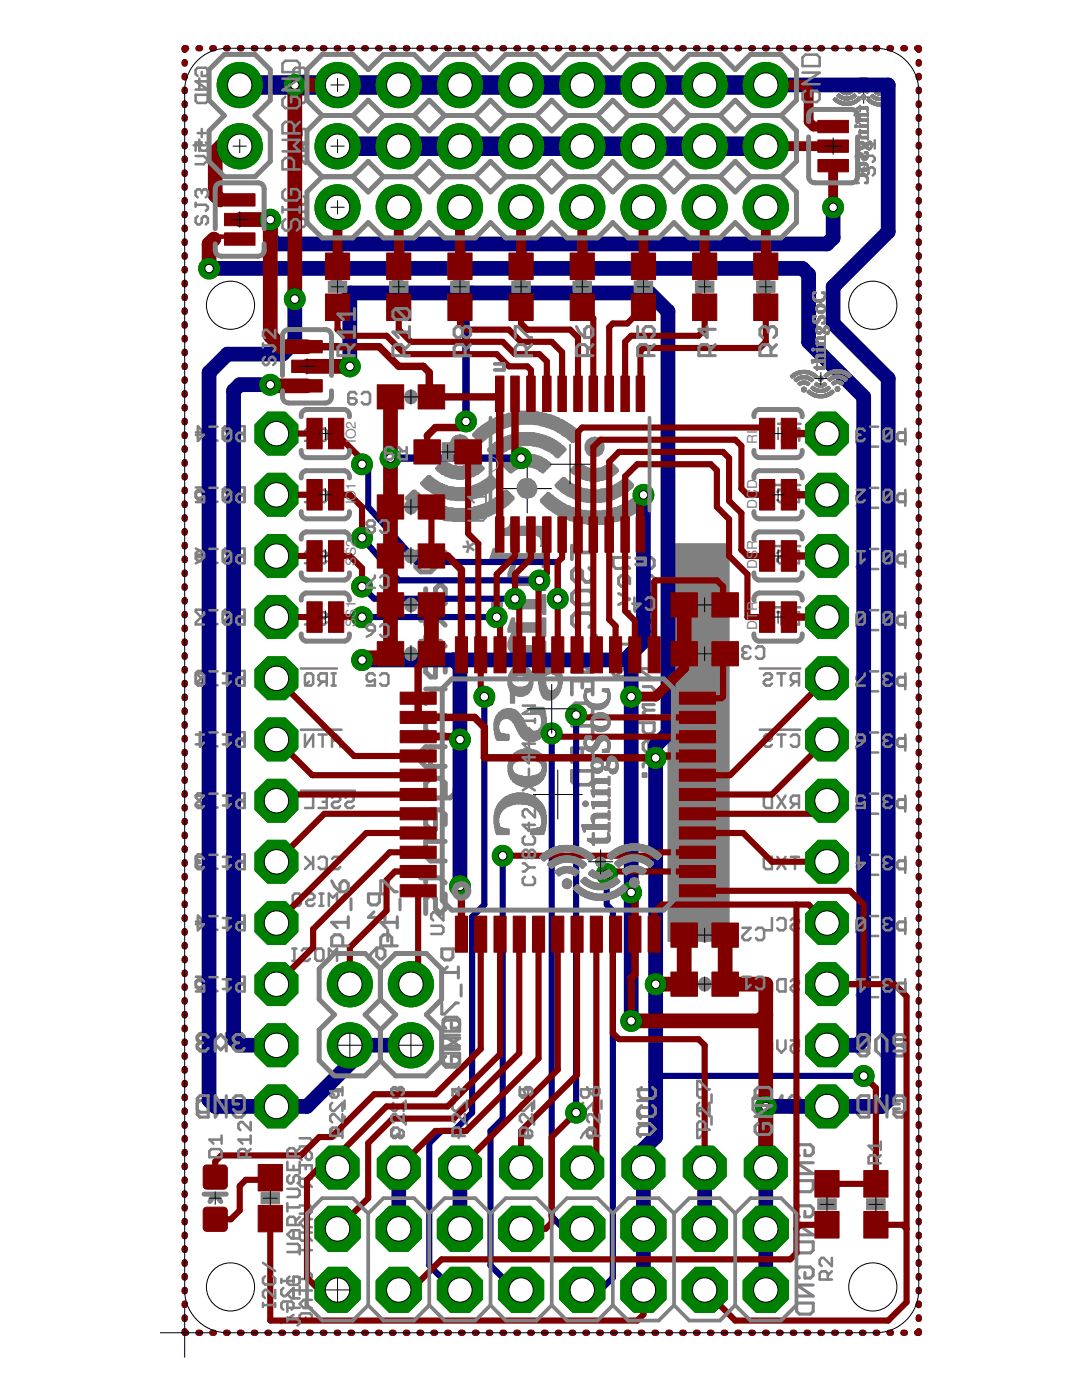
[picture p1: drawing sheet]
<svg xmlns="http://www.w3.org/2000/svg" width="216mm" height="279mm" viewBox="0 0 216 279" stroke-linecap="round" stroke-linejoin="round" font-family="sans-serif">
<defs><g id="words">
<text font-size="8.6" fill="#808080" x="98.6" y="110.7" transform="rotate(-90 98.6 110.7)">*</text>
<g font-size="2.8" fill="#808080">
<text x="71" y="88.5" transform="rotate(-90 71 88.5)">IO2</text>
<text x="151.1" y="88.6" transform="rotate(-90 151.1 88.6)">RI</text>
<text x="71" y="100.7" transform="rotate(-90 71 100.7)">IO1</text>
<text x="151.1" y="101.6" transform="rotate(-90 151.1 101.6)">DCD</text>
<text x="71" y="112.9" transform="rotate(-90 71 112.9)">SS2</text>
<text x="151.1" y="113.6" transform="rotate(-90 151.1 113.6)">DSR</text>
<text x="71" y="125.1" transform="rotate(-90 71 125.1)">SS1</text>
<text x="151.1" y="125.7" transform="rotate(-90 151.1 125.7)">DTR</text>
</g>
</g></defs>
<path d="M171.1 19.4h2.5M172.3 18.2v2.4M100.4 97.5h9.6M105.2 92.7v9.7" fill="none" stroke="#000" stroke-width=".2"/>
<g fill="none" stroke="#808080" stroke-width=".51">
<path d="M39 18.9h2.5v1.3l-.4 .4h-1.7l-.4-.4zM40.3 14.4v.8h.8l.4-.4v-.9l-.4-.4h-1.7l-.4 .4v.9l.4 .4M41.5 16.2h-2.5l2.5 1.7h-2.5M58.6 18.9h2.4v1.3l-.4 .4h-1.6l-.4-.4zM59.8 14.4v.8h.8l.4-.4v-.9l-.4-.4h-1.6l-.4 .4v.9l.4 .4M61 16.2h-2.4l2.4 1.7h-2.4M39 31.1h1.7l.8 .9-.8 .8h-1.7M39.4 26.6h1.7M40.3 25.7v1.7M41.1 28.4l.4 .5v.8l-.4 .4h-.8l-.4-.4v-.4l.4-.9h-1.3v1.7M58.6 28.4h2.4l-.8 .9 .8 .8h-2.4M60.2 31.1v1.3l-.4 .4h-.8l-.4-.4v-1.3h2.4"/>
<path d="M60.2 25.7v1.3l-.4 .4h-.8l-.4-.4v-1.3h2.4M60.2 32l.8 .8M60.6 39.2l.4 .4v.8l-.4 .4h-.4l-.4-.4v-.8l-.4-.4h-.4l-.4 .4v.8l.4 .4M58.6 41.9v.8M58.6 42.3h2.4M59.8 44.5v.8h.8l.4-.4v-.8l-.4-.4h-1.6l-.4 .4v.8l.4 .4M61 41.9v.8M65.9 48.9h2.4v1.7M65.9 53.3v-1.7h2.4v1.7M65.9 54.3h2.4v1.3l-.4 .4h-1.6l-.4-.4zM66.7 57l-.8 .8h2.4M67.1 51.6v.9"/>
<path d="M68.3 57v1.7M78.1 48.9h2.4v1.7M78.1 53.3v-1.7h2.4v1.7M78.1 54.3h2.4v1.3l-.4 .4h-1.6l-.4-.4zM78.5 57l-.4 .4v.9l.4 .4h.4l1.6-1.7v1.7M79.3 51.6v.9M90.3 48.9h2.5v1.7M90.3 53.3v-1.7h2.5v1.7M90.3 54.3h2.5v1.3l-.4 .4h-1.7l-.4-.4zM90.7 57l-.4 .4v.9l.4 .4h.4l.4-.4M91.5 51.6v.9M91.5 57.8v.5"/>
<path d="M92.4 57l.4 .4v.9l-.4 .4h-.5l-.4-.4M102.5 48.9h2.5v1.7M102.5 53.3v-1.7h2.5v1.7M102.5 54.3h2.5v1.3l-.5 .4h-1.6l-.4-.4zM103.7 51.6v.9M105 58.3h-2.5l1.2-1.3v1.7M114.7 48.9h2.5v1.7M114.7 53.3v-1.7h2.5v1.7M114.7 54.3h2.5v1.3l-.4 .4h-1.7l-.4-.4zM116 51.6v.9M116.8 57l.4 .4v.9l-.4 .4h-.8l-.5-.4v-.5l.5-.8h-1.3v1.7M126.9 48.9h2.5v1.7"/>
<path d="M126.9 53.3v-1.7h2.5v1.7M126.9 54.3h2.5v1.3l-.4 .4h-1.7l-.4-.4zM128.1 57h.9l.4 .4v.9l-.4 .4h-.5l-.4-.4zM128.1 51.6v.9M128.1 57l-.8 .8-.4 .9M139.1 48.9h2.5v1.7M139.1 53.3v-1.7h2.5v1.7M139.1 54.3h2.5v1.3l-.4 .4h-1.7l-.4-.4zM139.1 57v1.7h.4l1.7-1.7h.4M140.4 51.6v.9M151.3 48.9h2.5v1.7M151.3 53.3v-1.7h2.5v1.7"/>
<path d="M151.3 54.3h2.5v1.3l-.4 .4h-1.7l-.4-.4zM152.6 57.4l-.5-.4h-.4l-.4 .4v.9l.4 .4h.4l.5-.4M152.6 57.4l.4-.4h.4l.4 .4v.9l-.4 .4h-.4l-.4-.4M152.6 51.6v.9M152.6 57.4v.9M39.1 97.3h1.6v1.2l-.8-.4h-.4l-.4 .4v.8l.4 .4h.8l.4-.4M39.1 86.3h1.6l-1.2-1.2v2.4M41.8 87.9h1.6M44.5 85.5l.4-.4h.8l.4 .4v1.6M44.5 97.7l.4-.4h.8l.4 .4v1.6M44.5 85.5v1.6l.4 .4h.8l.4-.4M44.5 97.7v1.6l.4 .4h.8l.4-.4"/>
<path d="M44.5 97.7l1.6 1.6M44.5 85.5l1.6 1.6M48.8 86.7h-1.2l-.4-.4v-.8l.4-.4h1.2v2.4M48.8 98.9h-1.2l-.4-.4v-.8l.4-.4h1.2v2.4M62.5 86l-.4-.4h-.8l-.4 .4v.4l1.6 1.6h-1.6M62.5 98.6l-.8-.8v2.4M63.6 98.2l.4-.4h.8l.4 .4v1.6l-.4 .4h-.8l-.4-.4zM64 85.6h.8l.4 .4v1.6l-.4 .4h-.8l-.4-.4v-1.6zM66.2 97.8h.8M66.2 85.6h.8M66.2 88h.8M66.6 85.6v2.4"/>
<path d="M66.6 97.8v2.4M151.6 96.8h8.1M152.4 98.2l.4-.4h1.2v2.4h-1.2l-.4-.4zM155.1 98.2l.4-.4h.8l.4 .4v1.6l-.4 .4h-.8l-.4-.4M155.3 84.6h4.4M156 85.6h.8M156 88h.8M156.4 85.6v2.4M157.8 98.2l.4-.4h1.2v2.4h-1.2l-.4-.4zM158.7 87.2l-.8 .8M159.5 87.2h-1.2l-.4-.4v-.8l.4-.4h1.2v2.4M171.3 87.5h.4"/>
<path d="M171.3 87.5l-.4 .4v.4l.4 .4h.8l.5-.4M172.6 86.7l-.5-.4h-.8l-.4 .4v.4l.4 .4M172.6 98.9l-.5-.4h-.8l-.4 .4v.4l1.7 1.6h-1.7M173.6 89.1h1.6M176.3 86.7l.4-.4h.8l.4 .4v1.6M176.3 86.7v1.6l.4 .4h.8l.4-.4M176.3 98.9v1.6l.4 .4h.8l.4-.4M176.3 98.9l.4-.4h.8l.4 .4v1.6M176.3 98.9l1.6 1.6M176.3 86.7l1.6 1.6M180.6 87.9h-1.2l-.4-.4v-.8l.4-.4h1.2v2.4M39.1 111.1l.4-.4h1.2v.8l-.4 .4h-.8l-.4-.4z"/>
<path d="M39.1 109.5l.8 .4 .8 .8M41.8 112.3h1.6M41.8 100.1h1.6M44.5 109.9l.4-.4h.8l.4 .4v1.6M44.5 109.9v1.6l.4 .4h.8l.4-.4M44.5 109.9l1.6 1.6M48.8 111.1h-1.2l-.4-.4v-.8l.4-.4h1.2v2.4M60.9 100.2h1.6M62.5 110.4l-.4-.4h-.8l-.4 .4v.4l1.6 1.6h-1.6M63.6 110.4l.4-.4h.8l.4 .4v.4l-.4 .4h-.8l-.4 .4v.4l.4 .4h.8l.4-.4M66.2 100.2h.8M66.3 110.4l.4-.4h.8l.4 .4v.4l-.4 .4h-.8l-.4 .4v.4l.4 .4h.8l.4-.4"/>
<path d="M151.6 109h8.1M153.2 111.6l-.8 .8M154 111.6h-1.2l-.4-.4v-.8l.4-.4h1.2v2.4M155.1 110.4l.4-.4h.8l.4 .4v.4l-.4 .4h-.8l-.4 .4v.4l.4 .4h.8l.4-.4M157.8 110.4l.4-.4h1.2v2.4h-1.2l-.4-.4zM170.9 113.2h1.7M172.6 111.5l-.9-.8v2.5M173.6 113.6h1.6M173.6 101.3h1.6M176.3 111.1l.4-.4h.8l.4 .4v1.6M176.3 111.1v1.6l.4 .5h.8l.4-.5M176.3 111.1l1.6 1.6"/>
<path d="M180.6 112.3h-1.2l-.4-.4v-.8l.4-.4h1.2v2.5M180.6 100.1h-1.2l-.4-.4v-.8l.4-.4h1.2v2.4M39.1 134.3l.4-.4h.8l.4 .4v1.6M39.1 134.3v1.6l.4 .4h.8l.4-.4M39.1 134.3l1.6 1.6M40.7 121.7h-1.6v.4l1.6 1.6v.4M41.8 136.8h1.6M41.8 124.5h1.6M44.5 136.3h1.6M44.5 122.1l.4-.4h.8l.4 .4v1.6M44.5 122.1v1.6l.4 .4h.8l.4-.4M44.5 122.1l1.6 1.6"/>
<path d="M46.1 134.7l-.8-.8v2.4M48.8 123.3h-1.2l-.4-.4v-.8l.4-.4h1.2v2.4M48.8 135.5h-1.2l-.4-.4v-.8l.4-.4h1.2v2.4M60 133.4h7.2M60.9 124.6h1.6M61.3 134.4h.8l.4 .4v1.6l-.4 .4h-.8l-.4-.4v-1.6zM61.7 136l-.8 .8M62.5 123l-.8-.8v2.4M63.6 122.6l.4-.4h.8l.4 .4v.4l-.4 .4h-.8l-.4 .4v.4l.4 .4h.8l.4-.4M64.4 136l-.8 .8M65.2 136h-1.2l-.4-.4v-.8l.4-.4h1.2v2.4M66.2 134.4h.8"/>
<path d="M66.2 136.8h.8M66.3 122.6l.4-.4h.8l.4 .4v.4l-.4 .4h-.8l-.4 .4v.4l.4 .4h.8l.4-.4M66.6 134.4v2.4M151.6 133.4h8.1M151.6 121.2h8.1M152.4 134.8l.4-.4h.8l.4 .4v.4l-.4 .4h-.8l-.4 .4v.4l.4 .4h.8l.4-.4M153.2 123.8l-.8 .8M154 123.8h-1.2l-.4-.4v-.8l.4-.4h1.2v2.4M155.1 134.4h1.6M155.1 122.2h1.6M155.9 122.2v2.4M155.9 134.4v2.4"/>
<path d="M157.8 122.6l.4-.4h1.2v2.4h-1.2l-.4-.4zM158.6 136l-.8 .8M159.4 136h-1.2l-.4-.4v-.8l.4-.4h1.2v2.4M170.9 123.3l.4-.4h.8l.5 .4v1.6M170.9 123.3v1.6l.4 .4h.8l.5-.4M170.9 123.3l1.7 1.6M172.6 135.1h-1.7v.4l1.7 1.7v.4M173.6 138h1.6M173.6 125.8h1.6M176.3 123.3v1.6l.4 .4h.8l.4-.4M176.3 123.3l.4-.4h.8l.4 .4v1.6M176.3 123.3l1.6 1.6"/>
<path d="M176.7 136.3h.4M176.7 136.3l-.4 .4v.5l.4 .4h.8l.4-.4M177.9 135.5l-.4-.4h-.8l-.4 .4v.4l.4 .4M180.6 136.7h-1.2l-.4-.4v-.8l.4-.4h1.2v2.5M180.6 124.5h-1.2l-.4-.4v-.8l.4-.4h1.2v2.4M39.1 148.5h1.6M40.7 158.7l-.4-.4h-.8l-.4 .4v.4l1.6 1.7h-1.6M40.7 146.9l-.8-.8v2.4M41.8 148.9h1.6M44.5 148.5h1.6M46.1 146.9l-.8-.8v2.4M46.1 159.1l-.8-.8v2.5"/>
<path d="M48.8 147.7h-1.2l-.4-.4v-.8l.4-.4h1.2v2.4M48.8 159.9h-1.2l-.4-.4v-.8l.4-.4h1.2v2.5M60 145.6h8.1M60 157.8h10.8M60.9 146.6v2.4l1.6-2.4v2.4M62.5 158.8v2.4h-1.6M63.6 158.8h1.6v2.4h-1.6M63.6 146.6h1.6M64.4 146.6v2.4M66.3 159.2l.4-.4h.8l.4 .4v.4l-.4 .4h-.8l-.4 .4v.4l.4 .4h.8l.4-.4M66.3 147.8h1.6M66.3 149v-1.6l.8-.8 .8 .8v1.6"/>
<path d="M69 159.2l.4-.4h.8l.4 .4v.4l-.4 .4h-.8l-.4 .4v.4l.4 .4h.8l.4-.4M151.6 145.6h8.1M152.4 147l.4-.4h.8l.4 .4v.4l-.4 .4h-.8l-.4 .4v.4l.4 .4h.8l.4-.4M152.8 158.8h1.2v2.4h-1.2l-.4-.4v-1.6zM155.1 158.8l1.6 2.4M155.1 146.6h1.6M155.9 146.6v2.4M156.7 158.8l-1.6 2.4M157.8 147l.4-.4h.8l.4 .4v1.6l-.4 .4h-.8l-.4-.4M170.9 148.9l.4-.4h1.3v.9l-.5 .4h-.8l-.4-.4zM170.9 159.5h1.7v1.3l-.9-.5h-.4l-.4 .5v.8l.4 .4h.8l.5-.4M170.9 147.3l.8 .4 .9 .8"/>
<path d="M173.6 150.2h1.6M176.7 148.5h.4M176.7 148.5l-.4 .4v.5l.4 .4h.8l.4-.4M177.9 147.7l-.4-.4h-.8l-.4 .4v.4l.4 .4M177.9 159.9l-.4-.4h-.8l-.4 .4v.4l.4 .5M180.6 148.9h-1.2l-.4-.4v-.8l.4-.4h1.2v2.5M39.5 171.7l-.4 .4v.5l.4 .4h.8l.4-.4M39.5 171.7h.4M40.7 170.9l-.4-.4h-.8l-.4 .4v.4l.4 .4M41.8 173.4h1.6M41.8 161.2h1.6M44.5 173h1.6"/>
<path d="M44.5 160.8h1.6M46.1 171.3l-.8-.8v2.5M48.8 172.1h-1.2l-.4-.4v-.8l.4-.4h1.2v2.5M58.4 178.7l.4-.4h.8l.4 .4v1.7l-.4 .4h-.8l-.4-.4zM60.9 171l1.6 1.6M61.1 178.7l.4-.4h.8l.4 .4v.5l-.4 .4h-.8l-.4 .4v.4l.4 .4h.8l.4-.4M62.1 172.2l-1.2 1.2M62.5 171v2.4M63.6 171.4l.4-.4h.8l.4 .4v1.6l-.4 .4h-.8l-.4-.4M63.7 178.3h.8M64.1 178.3v2.5M64.4 160h.8"/>
<path d="M66.3 171.4l.4-.4h.8l.4 .4v.4l-.4 .4h-.8l-.4 .4v.4l.4 .4h.8l.4-.4M152.4 171.4l.4-.4h1.2v2.4h-1.2l-.4-.4zM155.1 171l1.6 2.4M156.7 171l-1.6 2.4M157.8 171h1.6M158.6 171v2.4M158.6 160.4l-.8 .8M159.4 160.4h-1.2l-.4-.4v-.8l.4-.4h1.2v2.4M170.9 173h1.7l-1.3-1.3v2.5M173.6 174.6h1.6M173.6 162.4h1.6M176.7 173h.4"/>
<path d="M176.7 160.8h.4M176.7 160.8l-.4 .4v.4l.4 .4h.8l.4-.4M176.7 173l-.4 .4v.4l.4 .4h.8l.4-.4M177.9 172.1l-.4-.4h-.8l-.4 .4v.5l.4 .4M180.6 173.4h-1.2l-.4-.4v-.9l.4-.4h1.2v2.5M180.6 161.2h-1.2l-.4-.4v-.9l.4-.4h1.2v2.5M39.1 194.9h1.6v1.3l-.8-.5h-.4l-.4 .5v.8l.4 .4h.8l.4-.4M39.1 183.9h1.6l-1.2-1.2v2.5M41.8 197.8h1.6M41.8 185.6h1.6M44.5 197.4h1.6M44.5 185.2h1.6"/>
<path d="M46.1 195.7l-.8-.8v2.5M46.1 183.5l-.8-.8v2.5M48.8 184.4h-1.2l-.4-.5v-.8l.4-.4h1.2v2.5M48.8 196.6h-1.2l-.4-.4v-.9l.4-.4h1.2v2.5M58.3 189.3h.8M58.3 191.8h.8M58.7 189.3v2.5M60.2 189.7l.4-.4h.8l.4 .4v.4l-.4 .4h-.8l-.4 .4v.4l.4 .5h.8l.4-.5M62.9 189.7l.4-.4h.8l.4 .4v1.6l-.4 .5h-.8l-.4-.5zM63.7 180.8h.8M65.6 180.8v-2.5l.8 .9 .8-.9v2.5M65.6 191.8v-2.5l.8 .8 .8-.8v2.5"/>
<path d="M152.4 196.6h1.6M152.4 197.9v-1.7l.8-.8 .8 .8v1.7M154 183.2v2.5h-1.6M155.1 183.6l.4-.4h.8l.4 .4v1.7l-.4 .4h-.8l-.4-.4M155.5 195.4h1.2v2.5h-1.2l-.4-.4v-1.7zM157.8 183.6l.4-.4h.8l.4 .4v.4l-.4 .4h-.8l-.4 .4v.5l.4 .4h.8l.4-.4M157.8 195.8l.4-.4h.8l.4 .4v.4l-.4 .4h-.8l-.4 .4v.5l.4 .4h.8l.4-.4M170.9 184.4l.4-.5h.8l.5 .5v1.6M170.9 198.6h1.7M170.9 184.4v1.6l.4 .4h.8l.5-.4M170.9 184.4l1.7 1.6M172.6 197l-.9-.8v2.4"/>
<path d="M173.6 199h1.6M173.6 186.8h1.6M176.7 197.4h.4M176.7 185.2h.4M176.7 185.2l-.4 .4v.4l.4 .4h.8l.4-.4M176.7 197.4l-.4 .4v.4l.4 .4h.8l.4-.4M177.9 184.4l-.4-.5h-.8l-.4 .5v.4l.4 .4M177.9 196.6l-.4-.4h-.8l-.4 .4v.4l.4 .4M180.6 197.8h-1.2l-.4-.4v-.8l.4-.4h1.2v2.4M180.6 185.6h-1.2l-.4-.4v-.8l.4-.5h1.2v2.5M67.5 217.4v1.2l-.4 .4h-.8l-.4-.4v-1.2h2.4M79.7 217.4v1.2l-.4 .4h-.8l-.4-.4v-1.2h2.4"/>
<path d="M91.9 217.4v1.2l-.4 .4h-.8l-.4-.4v-1.2h2.5M105.4 217.4v1.2l-.5 .4h-.8l-.4-.4v-1.2h2.5M117.6 217.4v1.2l-.4 .4h-.8l-.5-.4v-1.2h2.5M140.8 217.4v1.2l-.4 .4h-.9l-.4-.4v-1.2h2.5M152.4 208l.4-.4h.8l.4 .4v1.7M152.4 208v1.7l.4 .4h.8l.4-.4M152.4 208l1.6 1.7M155.1 207.6v1.7l.8 .8 .8-.8v-1.7M157.8 207.6h1.6v1.3l-.8-.5h-.4l-.4 .5v.8l.4 .4h.8l.4-.4M59.8 234.2v-1.6h2.4v1.6M59.8 227.2h2l.4 .4v.8l-.4 .4h-2M61 232.6v.8"/>
<path d="M61.4 235.2v1.3l-.4 .4h-.8l-.4-.4v-1.3h2.4M61.4 236.1l.8 .8M61.8 229.8l.4 .5v.8l-.4 .4h-.4l-.4-.4v-.8l-.4-.5h-.4l-.4 .5v.8l.4 .4M66.3 220.1l-.4 .4v.8l.4 .4h.4l1.6-1.6v1.6M66.3 225.5l-.4 .4v.8l.4 .4h.4l1.6-1.6v1.6M68.7 222.8v1.6M78.5 220.1l-.4 .4v.8l.4 .4h.4l1.6-1.6v1.6M78.5 225.5l-.4 .4v.8l.4 .4h.4l.4-.4M79.3 226.3v.4M80.1 225.5l.4 .4v.8l-.4 .4h-.4l-.4-.4M80.9 222.8v1.6M90.7 220.1l-.4 .4v.8l.4 .4h.4l1.7-1.6v1.6"/>
<path d="M92.8 226.7h-2.5l1.2-1.2v1.6M93.2 222.8v1.6M104.1 220.1l-.4 .4v.8l.4 .4h.4l1.7-1.6v1.6M105.8 225.5l.4 .4v.8l-.4 .4h-.9l-.4-.4v-.4l.4-.8h-1.2v1.6M106.6 222.8v1.6M116.4 220.1l-.5 .4v.8l.5 .4h.4l1.6-1.6v1.6M117.2 225.5h.8l.4 .4v.8l-.4 .4h-.4l-.4-.4zM117.2 225.5l-.8 .8-.5 .8M118.8 222.8v1.6M139.1 225.5v1.6h.4l1.7-1.6h.4M139.5 220.1l-.4 .4v.8l.4 .4h.5l1.6-1.6v1.6M142 222.8v1.6"/>
<path d="M56.1 255.7h2.5M56.1 255.2v.9M56.5 257l-.4 .5v.8l.4 .4h.4l1.7-1.7v1.7M58.6 255.2v.9M59.8 248.7v1.6M59.8 254.8v.9M59.8 256.7v1.6M59.8 240.6h2l.4 .4v.8l-.4 .4h-2M59.8 257.5h2.4M59.8 249.5h2.4M61 243.3v1.6M61 259.4v1.6"/>
<path d="M61.4 246v1.2l-.4 .4h-.8l-.4-.4v-1.2h2.4M61.4 246.8l.8 .8M61.8 254l.4 .4v.4l-.4 .4h-2M62.2 259.4h-1.6l-.8 .8 .8 .8h1.6M62.2 243.3h-1.6l-.8 .8 .8 .8h1.6M56.5 261.4l-.4-.4v-.9l.4-.4h1.7l.4 .4v.9l-.4 .4M58.6 262.4l-2.5 1.7M61 262.9v.8h.8l.4-.4v-.8l-.4-.4h-1.6l-.4 .4v.8l.4 .4"/>
</g>
<g fill="none" stroke="#808080" stroke-width=".61">
<path d="M123.4 118.4l2.2 1.1-2.2 1.1M124.5 111.3v1.6l-.5 .6h-1.1l-.6-.6v-1.6h3.3M124.5 114.9v2.2h-.5l-.6-.6v-1.1l.6-.5h1.1l.5 .5v1.1M124.5 112.4l1.1 1.1M128.3 118.4h2.2M129.4 114.9v2.2h-.5l-.6-.6v-1.1l.6-.5h1.1l.5 .5v1.1M129.4 118.4l-1.1 1.1v.6M130 111.3l.5 .5v1.1l-.5 .6h-.6l-.5-.6v-1.1l-.6-.5h-.5l-.6 .5v1.1l.6 .6M123.4 127.4l-1.1 1.1h3.3M125.1 132.8h-2.2l-.6 .6v1.1l.6 .5M125.1 122h.5v.6h-.5zM125.1 131h.5v.6h-.5z"/>
<path d="M125.1 132.8l.5 .6v1.1l-.5 .5h-2.2M125.1 132.8l-2.2 2.2M125.6 127.4v2.2M126.7 122h.5M127.2 127.4v.6h3.3M128.3 124.4v1.1l.6 .5h1.6v-1.6l-.5-.6-.6 .6v1.6M128.3 137h1.7l.5 .6v1.6h-2.2M128.3 121.5v.5h2.2M130.5 121.5v1.1M130.5 127.4v1.1M130.5 133.4h-3.3l3.3 2.2h-3.3M127.2 144.2h3.3v1.7l-.5 .5h-1.1l-.6-.5v-1.7"/>
<path d="M128.3 154.4h.6v.6h-.6zM128.3 151.4h2.2M128.9 141.7h1.6M128.9 141.7l-.6 .6 .6 .5h1.6M129.4 147.8v2.2h-.5l-.6-.5v-1.1l.6-.6h1.1l.5 .6v1.1M129.4 151.4l-1.1 1.1v.6M130 154.4h.5v.6h-.5zM130.5 140.6h-2.2v.6l.6 .5M75.7 178.4v1.6l-.5 .6h-1.1l-.6-.6v-1.6h3.3M74.6 182l-1.1 1.1h3.3M75.2 189.2h1.1l.5 .5v1.1l-.5 .6h-.6l-.5-.6zM75.2 189.2l-1.1 1.1-.6 1.1"/>
<path d="M76.8 182v2.2M77.4 185.6v2.2M89.3 193l-1.1 1.1h3.3M90.4 189.4v1.6l-.6 .6h-1.1l-.5-.6v-1.6h3.3M91.5 193v2.2M92 196.6v2.2M39.9 219.6h1.7v3.3h-1.7l-.6-.5v-2.2zM39.9 207.9l-.6 .5v.6l.6 .5h1.1l.6-.5M39.9 207.9h.5M41.6 206.8l-.6-.6h-1.1l-.6 .6v.5l.6 .6M42.9 206.2v2.2l1.1 1.1 1.1-1.1v-2.2M42.9 219.6v3.3l2.2-3.3v3.3"/>
<path d="M47.1 207.9l-.6 .5v.6l.6 .5h1.1l.5-.5M47.1 207.9h.5M48.7 206.8l-.5-.6h-1.1l-.6 .6v.5l.6 .6M88.2 200.2v2.2h.5l2.2-2.2h.6M88.4 210.2h3.3v1.7l-.5 .5h-2.2l-.6-.5zM90.1 204.1v1.1h1.1l.5-.5v-1.1l-.5-.6h-2.2l-.6 .6v1.1l.6 .5M91.7 206.6h-3.3l3.3 2.2h-3.3M127.2 217.5h2.2l1.1 1-1.1 1.1h-2.2M150.8 218.7h1.6v3.3h-1.6l-.6-.6v-2.2zM153.8 218.7v3.3l2.2-3.3v3.3M157.4 219.2l.6-.5h1.1l.5 .5v2.2l-.5 .6h-1.1l-.6-.6v-1.1h1.1M171.2 208l.5-.5h1.1l.6 .5v2.2"/>
<path d="M171.2 208v2.2l.5 .5h1.1l.6-.5M171.2 208l2.2 2.2M171.7 219.6h1.7v3.3h-1.7l-.5-.5v-2.2zM174.8 207.5v2.1l1.1 1.1 1.1-1.1v-2.1M174.8 219.6v3.3l2.2-3.3v3.3M178.4 207.5h2.2v1.6l-1.1-.6h-.6l-.5 .6v1.1l.5 .5h1.1l.6-.5M46.5 220.2l.6-.6h1.1l.5 .6v2.2l-.5 .5h-1.1l-.6-.5v-1.1h1.1M127.8 223.2l-.6-.5v-1.1l.6-.6h2.2l.5 .6v1.1l-.5 .5M127.8 226.8l-.6-.5v-1.1l.6-.6h2.2l.5 .6v1.1l-.5 .5M159 235.6h3.3v1.7l-.6 .5h-2.2l-.5-.5zM160.6 229.6v1h1.1l.6-.5v-1.1l-.6-.5h-2.2l-.5 .5v1.1l.5 .5M162.3 232.1h-3.3l3.3 2.1h-3.3"/>
<path d="M178.4 220.2l.5-.6h1.1l.6 .6v2.2l-.6 .5h-1.1l-.5-.5v-1.1h1.1M159 247.8h3.3v1.7l-.6 .5h-2.2l-.5-.5zM160.6 254v1.1h1.1l.6-.6v-1.1l-.6-.5h-2.2l-.5 .5v1.1l.5 .6M160.6 241.7v1.1h1.1l.6-.5v-1.1l-.6-.6h-2.2l-.5 .6v1.1l.5 .5M162.3 256.5h-3.3l3.3 2.2h-3.3M162.3 244.2h-3.3l3.3 2.2h-3.3M159 260.1h3.3v1.6l-.6 .6h-2.2l-.5-.6z"/>
</g>
<g fill="#808080" stroke="#808080" stroke-width=".2">
<path d="M133.3 108.5h12.2v79.4h-12.2z"/>
<path d="M178.3 19.9l.1 .2z"/>
<path d="M178.3 19.9v.2z"/>
<path d="M178.2 19.8l.1 .4z"/>
<path d="M178.2 19.8v.4z"/>
<path d="M178.1 19.7l.1 .6z"/>
<path d="M178.1 19.7v.6z"/>
<path d="M178.1 19.6v.8z"/>
<path d="M178 19.6l.1 .7z"/>
<path d="M178 19.6v.8z"/>
<path d="M177.9 19.6l.1 .8z"/>
<path d="M177.9 19.6v.8z"/>
<path d="M177.9 19.6v.9z"/>
<path d="M177.8 19.7l.1 .8z"/>
<path d="M177.8 19.7v.8z"/>
<path d="M177.8 19.7v.9z"/>
<path d="M177.7 19.7l.1 .9z"/>
<path d="M177.7 19.8v.8z"/>
<path d="M177.6 19.8l.1 .8z"/>
<path d="M177.6 19.9v.8z"/>
<path d="M177.6 19.2v.1z"/>
<path d="M177.5 19.1l.1 .2z"/>
<path d="M177.5 19.9l.1 .8z"/>
<path d="M177.5 19.1v.3z"/>
<path d="M177.5 19.9v.8z"/>
<path d="M177.4 19l.1 .4z"/>
<path d="M177.4 20l.1 .8z"/>
<path d="M177.4 20l.1 .7z"/>
<path d="M177.4 19v.5z"/>
<path d="M177.4 20v.7z"/>
<path d="M177.4 18.9v.6z"/>
<path d="M177.4 20v.8z"/>
<path d="M177.3 18.9l.1 .6z"/>
<path d="M177.3 20.1l.1 .7z"/>
<path d="M177.3 18.9v.7z"/>
<path d="M177.3 20v.8z"/>
<path d="M177.3 20.1v.7z"/>
<path d="M177.2 18.8l.1 .8z"/>
<path d="M177.2 20.1l.1 .7z"/>
<path d="M177.2 18.8v.8z"/>
<path d="M177.2 20.1v.8z"/>
<path d="M177.2 20.2v.7z"/>
<path d="M177.1 18.9l.1 .8z"/>
<path d="M177.1 20.2l.1 .7z"/>
<path d="M177.1 18.9v.8z"/>
<path d="M177.1 20.2v.7z"/>
<path d="M177 18.9l.1 .8z"/>
<path d="M177 20.2l.1 .7z"/>
<path d="M177 19v.7z"/>
<path d="M177 20.2v.8z"/>
<path d="M176.9 19l.1 .8z"/>
<path d="M176.9 20.2l.1 .8z"/>
<path d="M176.9 19v.8z"/>
<path d="M176.9 20.3v.7z"/>
<path d="M176.9 19.1v.7z"/>
<path d="M176.8 19.1l.1 .7z"/>
<path d="M176.8 20.3l.1 .7z"/>
<path d="M176.8 18.4v.2z"/>
<path d="M176.8 19.1v.7z"/>
<path d="M176.8 20.3v.7z"/>
<path d="M176.8 19.1v.8z"/>
<path d="M176.7 18.4l.1 .2z"/>
<path d="M176.7 19.1l.1 .8z"/>
<path d="M176.7 20.3l.1 .7z"/>
<path d="M176.7 18.3l.1 .3z"/>
<path d="M176.7 19.2l.1 .7z"/>
<path d="M176.7 18.3v.4z"/>
<path d="M176.7 19.2v.7z"/>
<path d="M176.7 20.4v.6z"/>
<path d="M176.7 18.2v.5z"/>
<path d="M176.7 20.3v.8z"/>
<path d="M176.6 18.2l.1 .5z"/>
<path d="M176.6 19.2l.1 .7z"/>
<path d="M176.6 20.3l.1 .8z"/>
<path d="M176.6 18.2v.5z"/>
<path d="M176.6 19.2v.7z"/>
<path d="M176.6 20.3v.8z"/>
<path d="M176.6 18.2v.6z"/>
<path d="M176.6 19.3v.6z"/>
<path d="M176.6 20.4v.7z"/>
<path d="M176.5 18.1l.1 .7z"/>
<path d="M176.5 19.2l.1 .8z"/>
<path d="M176.5 20.4l.1 .7z"/>
<path d="M176.5 18.1v.7z"/>
<path d="M176.5 19.2v.8z"/>
<path d="M176.5 20.4v.7z"/>
<path d="M176.5 19.3v.7z"/>
<path d="M176.4 18.1l.1 .7z"/>
<path d="M176.4 19.3l.1 .7z"/>
<path d="M176.4 20.4l.1 .7z"/>
<path d="M176.4 18.1v.7z"/>
<path d="M176.4 19.3v.7z"/>
<path d="M176.4 20.4v.7z"/>
<path d="M176.4 18.1v.8z"/>
<path d="M176.3 18.2l.1 .7z"/>
<path d="M176.3 19.3l.1 .7z"/>
<path d="M176.3 20.4l.1 .7z"/>
<path d="M176.3 18.2v.7z"/>
<path d="M176.3 19.3v.7z"/>
<path d="M176.3 20.4v.7z"/>
<path d="M176.3 19.4v.6z"/>
<path d="M176.3 20.5v.6z"/>
<path d="M176.2 18.2l.1 .7z"/>
<path d="M176.2 19.4l.1 .6z"/>
<path d="M176.2 20.5l.1 .6z"/>
<path d="M176.2 18.2v.7z"/>
<path d="M176.2 19.4v.6z"/>
<path d="M176.2 20.5v.6z"/>
<path d="M176.2 18.2v.8z"/>
<path d="M176.1 18.3l.1 .7z"/>
<path d="M176.1 19.4l.1 .6z"/>
<path d="M176.1 20.5l.1 .7z"/>
<path d="M176.1 17.2v.2z"/>
<path d="M176.1 18.3v.7z"/>
<path d="M176.1 19.4v.6z"/>
<path d="M176.1 20.5v.7z"/>
<path d="M176.1 17.1v.4z"/>
<path d="M176 17.1l.1 .5z"/>
<path d="M176 18.3l.1 .7z"/>
<path d="M176 19.4l.1 .6z"/>
<path d="M176 20.5l.1 .7z"/>
<path d="M176 17v.6z"/>
<path d="M176 18.4v.6z"/>
<path d="M176 19.4v.6z"/>
<path d="M176 20.5v.7z"/>
<path d="M176 17v.7z"/>
<path d="M176 19.4v.7z"/>
<path d="M176 16.9v.8z"/>
<path d="M175.9 16.9l.1 .8z"/>
<path d="M175.9 18.4l.1 .6z"/>
<path d="M175.9 19.5l.1 .6z"/>
<path d="M175.9 20.5l.1 .7z"/>
<path d="M175.9 16.9v.8z"/>
<path d="M175.9 18.4v.6z"/>
<path d="M175.9 19.5v.6z"/>
<path d="M175.9 20.5v.7z"/>
<path d="M175.9 16.9v.9z"/>
<path d="M175.8 16.9l.1 .9z"/>
<path d="M175.8 18.4l.1 .6z"/>
<path d="M175.8 19.5l.1 .6z"/>
<path d="M175.8 20.5l.1 .7z"/>
<path d="M175.8 16.9v.9z"/>
<path d="M175.8 18.4v.6z"/>
<path d="M175.8 19.5v.6z"/>
<path d="M175.8 20.5v.7z"/>
<path d="M175.8 16.8v1z"/>
<path d="M175.7 16.8l.1 1z"/>
<path d="M175.7 18.4l.1 .6z"/>
<path d="M175.7 19.5l.1 .6z"/>
<path d="M175.7 20.5l.1 .7z"/>
<path d="M175.7 16.8v1z"/>
<path d="M175.7 18.4v.6z"/>
<path d="M175.7 19.5v.6z"/>
<path d="M175.7 20.5v.7z"/>
<path d="M175.6 16.8l.1 1z"/>
<path d="M175.6 18.4l.1 .6z"/>
<path d="M175.6 19.5l.1 .6z"/>
<path d="M175.6 20.5l.1 .7z"/>
<path d="M175.6 16.8v1z"/>
<path d="M175.6 18.4v.6z"/>
<path d="M175.6 19.5v.6z"/>
<path d="M175.6 20.5v.7z"/>
<path d="M175.5 16.8l.1 1z"/>
<path d="M175.5 18.4l.1 .6z"/>
<path d="M175.5 19.5l.1 .6z"/>
<path d="M175.5 20.5l.1 .7z"/>
<path d="M175.5 16.9v.9z"/>
<path d="M175.5 18.4v.6z"/>
<path d="M175.5 19.5v.6z"/>
<path d="M175.5 20.5v.7z"/>
<path d="M175.4 16.9l.1 .9z"/>
<path d="M175.4 18.4l.1 .6z"/>
<path d="M175.4 19.5l.1 .6z"/>
<path d="M175.4 20.5l.1 .7z"/>
<path d="M175.4 16.9l.1 .8z"/>
<path d="M175.4 16.9v.8z"/>
<path d="M175.4 18.4v.6z"/>
<path d="M175.4 19.5v.6z"/>
<path d="M175.4 20.5v.7z"/>
<path d="M175.3 16.9l.1 .8z"/>
<path d="M175.3 18.4l.1 .6z"/>
<path d="M175.3 19.5l.1 .6z"/>
<path d="M175.3 20.5l.1 .7z"/>
<path d="M175.3 17v.7z"/>
<path d="M175.3 18.4v.6z"/>
<path d="M175.3 19.4v.7z"/>
<path d="M175.3 20.5v.7z"/>
<path d="M175.3 17v.6z"/>
<path d="M175.2 17.1l.1 .5z"/>
<path d="M175.2 18.3l.1 .7z"/>
<path d="M175.2 19.4l.1 .7z"/>
<path d="M175.2 20.5l.1 .6z"/>
<path d="M175.2 17.1l.1 .4z"/>
<path d="M175.2 19.4l.1 .6z"/>
<path d="M175.2 17.2v.2z"/>
<path d="M175.2 18.3v.7z"/>
<path d="M175.2 19.4v.6z"/>
<path d="M175.2 20.5v.6z"/>
<path d="M175.1 18.2l.1 .8z"/>
<path d="M175.1 19.4l.1 .6z"/>
<path d="M175.1 20.5l.1 .6z"/>
<path d="M175.1 18.2v.7z"/>
<path d="M175.1 19.4v.6z"/>
<path d="M175.1 20.5v.6z"/>
<path d="M175 18.2l.1 .7z"/>
<path d="M175 19.4l.1 .6z"/>
<path d="M175 20.5l.1 .6z"/>
<path d="M175 18.2v.7z"/>
<path d="M175 19.3v.7z"/>
<path d="M175 20.4v.7z"/>
<path d="M174.9 16.6l.1 .2z"/>
<path d="M174.9 18.2l.1 .7z"/>
<path d="M174.9 19.3l.1 .7z"/>
<path d="M174.9 20.4l.1 .7z"/>
<path d="M174.9 18.1l.1 .8z"/>
<path d="M174.9 16.6v.2z"/>
<path d="M174.9 18.1v.8z"/>
<path d="M174.9 19.3v.7z"/>
<path d="M174.9 20.4v.7z"/>
<path d="M174.9 18.1v.7z"/>
<path d="M174.8 16.5l.1 .4z"/>
<path d="M174.8 18.1l.1 .7z"/>
<path d="M174.8 19.3l.1 .7z"/>
<path d="M174.8 20.4l.1 .7z"/>
<path d="M174.8 16.5v.4z"/>
<path d="M174.8 18.1v.7z"/>
<path d="M174.8 19.3v.7z"/>
<path d="M174.8 20.4v.7z"/>
<path d="M174.8 16.4v.6z"/>
<path d="M174.8 19.2v.8z"/>
<path d="M174.7 16.4l.1 .6z"/>
<path d="M174.7 18.2l.1 .6z"/>
<path d="M174.7 19.3l.1 .6z"/>
<path d="M174.7 20.4l.1 .7z"/>
<path d="M174.7 16.4v.6z"/>
<path d="M174.7 18.2v.5z"/>
<path d="M174.7 19.2v.7z"/>
<path d="M174.7 20.4v.7z"/>
<path d="M174.7 20.3v.8z"/>
<path d="M174.6 16.3l.1 .8z"/>
<path d="M174.6 18.2l.1 .5z"/>
<path d="M174.6 19.2l.1 .7z"/>
<path d="M174.6 20.4l.1 .6z"/>
<path d="M174.6 16.3v.8z"/>
<path d="M174.6 18.3v.4z"/>
<path d="M174.6 19.2v.7z"/>
<path d="M174.6 20.4v.6z"/>
<path d="M174.6 18.3v.3z"/>
<path d="M174.6 20.3v.7z"/>
<path d="M174.5 16.3l.1 .8z"/>
<path d="M174.5 18.4l.1 .2z"/>
<path d="M174.5 19.2l.1 .7z"/>
<path d="M174.5 20.3l.1 .7z"/>
<path d="M174.5 19.1l.1 .8z"/>
<path d="M174.5 16.3v.8z"/>
<path d="M174.5 18.4v.2z"/>
<path d="M174.5 19.1v.8z"/>
<path d="M174.5 20.3v.7z"/>
<path d="M174.5 16.2v.8z"/>
<path d="M174.5 19.1v.7z"/>
<path d="M174.4 16.2l.1 .8z"/>
<path d="M174.4 19.1l.1 .7z"/>
<path d="M174.4 20.3l.1 .7z"/>
<path d="M174.4 16.2v.8z"/>
<path d="M174.4 19v.8z"/>
<path d="M174.4 20.3v.7z"/>
<path d="M174.4 20.2v.8z"/>
<path d="M174.3 16.2l.1 .8z"/>
<path d="M174.3 19l.1 .8z"/>
<path d="M174.3 20.2l.1 .8z"/>
<path d="M174.3 16.1v.8z"/>
<path d="M174.3 19v.7z"/>
<path d="M174.3 20.2v.8z"/>
<path d="M174.3 18.9v.8z"/>
<path d="M174.2 16.1l.1 .7z"/>
<path d="M174.2 18.9l.1 .8z"/>
<path d="M174.2 20.2l.1 .7z"/>
<path d="M174.2 16v.8z"/>
<path d="M174.2 18.9v.8z"/>
<path d="M174.2 20.2v.7z"/>
<path d="M174.2 17.4v.1z"/>
<path d="M174.1 16l.1 .8z"/>
<path d="M174.1 17.3l.1 .2z"/>
<path d="M174.1 18.9l.1 .8z"/>
<path d="M174.1 20.2l.1 .7z"/>
<path d="M174.1 17.3l.1 .3z"/>
<path d="M174.1 18.8l.1 .8z"/>
<path d="M174.1 16v.8z"/>
<path d="M174.1 17.3v.3z"/>
<path d="M174.1 18.8v.8z"/>
<path d="M174.1 20.1v.7z"/>
<path d="M174.1 16v.7z"/>
<path d="M174 16l.1 .7z"/>
<path d="M174 17.3l.1 .4z"/>
<path d="M174 18.9l.1 .7z"/>
<path d="M174 20.1l.1 .7z"/>
<path d="M174 28.7l.1 .4z"/>
<path d="M174 16v.7z"/>
<path d="M174 17.2v.5z"/>
<path d="M174 18.9v.7z"/>
<path d="M174 20.1v.7z"/>
<path d="M174 28.6v.7z"/>
<path d="M174 15.9v.8z"/>
<path d="M174 18.9v.6z"/>
<path d="M174 28.5v.9z"/>
<path d="M173.9 15.9l.1 .7z"/>
<path d="M173.9 17.2l.1 .6z"/>
<path d="M173.9 18.9l.1 .6z"/>
<path d="M173.9 20l.1 .8z"/>
<path d="M173.9 28.4l.1 1.1z"/>
<path d="M173.9 15.9v.7z"/>
<path d="M173.9 17.1v.7z"/>
<path d="M173.9 19v.5z"/>
<path d="M173.9 20v.7z"/>
<path d="M173.9 28.4v1.1z"/>
<path d="M173.9 19v.4z"/>
<path d="M173.9 28.3v1.3z"/>
<path d="M173.8 15.9l.1 .7z"/>
<path d="M173.8 17.1l.1 .7z"/>
<path d="M173.8 19l.1 .4z"/>
<path d="M173.8 20l.1 .7z"/>
<path d="M173.8 28.3l.1 1.4z"/>
<path d="M173.8 17.1l.1 .8z"/>
<path d="M173.8 19.1l.1 .3z"/>
<path d="M173.8 19.9l.1 .8z"/>
<path d="M173.8 28.3l.1 .6z"/>
<path d="M173.8 29.2l.1 .5z"/>
<path d="M173.8 15.9v.7z"/>
<path d="M173.8 17.1v.8z"/>
<path d="M173.8 19.1v.3z"/>
<path d="M173.8 19.9v.8z"/>
<path d="M173.8 28.3v.5z"/>
<path d="M173.8 29.3v.4z"/>
<path d="M173.8 15.8v.8z"/>
<path d="M173.8 17v.8z"/>
<path d="M173.8 19.1v.2z"/>
<path d="M173.8 28.2v.6z"/>
<path d="M173.8 29.3v.5z"/>
<path d="M173.7 15.8l.1 .7z"/>
<path d="M173.7 17l.1 .8z"/>
<path d="M173.7 19.2l.1 .1z"/>
<path d="M173.7 19.9l.1 .8z"/>
<path d="M173.7 28.2l.1 .5z"/>
<path d="M173.7 29.4l.1 .4z"/>
<path d="M173.7 15.8v.7z"/>
<path d="M173.7 17v.8z"/>
<path d="M173.7 19.8v.8z"/>
<path d="M173.7 28.2v.5z"/>
<path d="M173.7 29.4v.4z"/>
<path d="M173.6 15.8l.1 .7z"/>
<path d="M173.6 16.9l.1 .8z"/>
<path d="M173.6 19.8l.1 .8z"/>
<path d="M173.6 28.2l.1 .5z"/>
<path d="M173.6 29.4l.1 .5z"/>
<path d="M173.6 15.8l.1 .6z"/>
<path d="M173.6 15.7v.8z"/>
<path d="M173.6 16.9v.8z"/>
<path d="M173.6 19.7v.9z"/>
<path d="M173.6 28.2v.5z"/>
<path d="M173.6 29.5v.4z"/>
<path d="M173.5 15.7l.1 .8z"/>
<path d="M173.5 16.9l.1 .7z"/>
<path d="M173.5 19.7l.1 .8z"/>
<path d="M173.5 28.2l.1 .4z"/>
<path d="M173.5 29.5l.1 .4z"/>
<path d="M173.5 15.7v.7z"/>
<path d="M173.5 16.9v.7z"/>
<path d="M173.5 19.7v.8z"/>
<path d="M173.5 28.2v.4z"/>
<path d="M173.5 29.5v.4z"/>
<path d="M173.5 29.5v.5z"/>
<path d="M173.4 15.7l.1 .7z"/>
<path d="M173.4 16.8l.1 .8z"/>
<path d="M173.4 18.1l.1 .1z"/>
<path d="M173.4 19.7l.1 .8z"/>
<path d="M173.4 28.2l.1 .4z"/>
<path d="M173.4 29.5l.1 .5z"/>
<path d="M173.4 18.1l.1 .2z"/>
<path d="M173.4 19.6l.1 .8z"/>
<path d="M173.4 15.7v.7z"/>
<path d="M173.4 16.8v.7z"/>
<path d="M173.4 18.1v.2z"/>
<path d="M173.4 19.6v.8z"/>
<path d="M173.4 28.2v.4z"/>
<path d="M173.4 29.4v.6z"/>
<path d="M173.4 18v.3z"/>
<path d="M173.4 28.2v.5z"/>
<path d="M173.3 15.7l.1 .7z"/>
<path d="M173.3 16.8l.1 .7z"/>
<path d="M173.3 18l.1 .4z"/>
<path d="M173.3 19.6l.1 .8z"/>
<path d="M173.3 28.2l.1 .5z"/>
<path d="M173.3 29.4l.1 .5z"/>
<path d="M173.3 15.7v.7z"/>
<path d="M173.3 16.8v.7z"/>
<path d="M173.3 18v.4z"/>
<path d="M173.3 19.6v.8z"/>
<path d="M173.3 28.2v.5z"/>
<path d="M173.3 29.4v.6z"/>
<path d="M173.3 15.7v.6z"/>
<path d="M173.3 19.6v.7z"/>
<path d="M173.3 28.3v.4z"/>
<path d="M173.3 29.3v.6z"/>
<path d="M173.2 15.7l.1 .6z"/>
<path d="M173.2 16.8l.1 .7z"/>
<path d="M173.2 17.9l.1 .6z"/>
<path d="M173.2 19.6l.1 .7z"/>
<path d="M173.2 21.5l.1 .4z"/>
<path d="M173.2 28.3l.1 .4z"/>
<path d="M173.2 29.2l.1 .7z"/>
<path d="M173.2 30.8l.1 .5z"/>
<path d="M173.2 33.1l.1 .4z"/>
<path d="M173.2 35.7l.1 .4z"/>
<path d="M173.2 15.7v.6z"/>
<path d="M173.2 16.7v.8z"/>
<path d="M173.2 17.9v.6z"/>
<path d="M173.2 19.7v.6z"/>
<path d="M173.2 21.4v.6z"/>
<path d="M173.2 22.4v.9z"/>
<path d="M173.2 23.6v.9z"/>
<path d="M173.2 24.7v1z"/>
<path d="M173.2 25.8v1z"/>
<path d="M173.2 27v.9z"/>
<path d="M173.2 28.3v.4z"/>
<path d="M173.2 29.1v.8z"/>
<path d="M173.2 30.6v.8z"/>
<path d="M173.2 33v.6z"/>
<path d="M173.2 35.5v.8z"/>
<path d="M173.2 15.6v.7z"/>
<path d="M173.2 21.4v.8z"/>
<path d="M173.2 28.4v.3z"/>
<path d="M173.2 28.9v1z"/>
<path d="M173.2 30.4v1.1z"/>
<path d="M173.2 32.9v.8z"/>
<path d="M173.2 35.4v1.1z"/>
<path d="M173.1 15.6l.1 .7z"/>
<path d="M173.1 16.7l.1 .7z"/>
<path d="M173.1 17.9l.1 .7z"/>
<path d="M173.1 19.7l.1 .5z"/>
<path d="M173.1 21.4l.1 .8z"/>
<path d="M173.1 22.4l.1 .9z"/>
<path d="M173.1 23.6l.1 .9z"/>
<path d="M173.1 24.7l.1 1z"/>
<path d="M173.1 25.8l.1 1z"/>
<path d="M173.1 27l.1 .9z"/>
<path d="M173.1 28.4l.1 1.5z"/>
<path d="M173.1 30.4l.1 1.2z"/>
<path d="M173.1 32.9l.1 .9z"/>
<path d="M173.1 35.3l.1 1.3z"/>
<path d="M173.1 15.6v.7z"/>
<path d="M173.1 16.7v.7z"/>
<path d="M173.1 17.9v.7z"/>
<path d="M173.1 19.8v.4z"/>
<path d="M173.1 21.3v1z"/>
<path d="M173.1 22.4v.9z"/>
<path d="M173.1 23.6v.9z"/>
<path d="M173.1 24.7v1z"/>
<path d="M173.1 25.8v1z"/>
<path d="M173.1 27v.9z"/>
<path d="M173.1 28.5v1.3z"/>
<path d="M173.1 30.3v1.3z"/>
<path d="M173.1 32.8v1.1z"/>
<path d="M173.1 35.2v1.4z"/>
<path d="M173.1 30.3v1.4z"/>
<path d="M173.1 35.2v1.5z"/>
<path d="M173.1 19.8v.3z"/>
<path d="M173.1 24.7v.9z"/>
<path d="M173.1 32.7v1.3z"/>
<path d="M173 15.6l.1 .7z"/>
<path d="M173 16.7l.1 .7z"/>
<path d="M173 17.8l.1 .8z"/>
<path d="M173 19.9l.1 .2z"/>
<path d="M173 21.3l.1 1z"/>
<path d="M173 22.6l.1 .5z"/>
<path d="M173 23.7l.1 .6z"/>
<path d="M173 24.9l.1 .5z"/>
<path d="M173 26.1l.1 .5z"/>
<path d="M173 27.2l.1 .5z"/>
<path d="M173 28.5l.1 1.2z"/>
<path d="M173 30.3l.1 1.5z"/>
<path d="M173 32.7l.1 .5z"/>
<path d="M173 33.4l.1 .6z"/>
<path d="M173 35.1l.1 1.6z"/>
<path d="M173 15.6v.7z"/>
<path d="M173 16.7v.7z"/>
<path d="M173 17.8v.7z"/>
<path d="M173 19.9v.2z"/>
<path d="M173 21.3v1z"/>
<path d="M173 22.6v.5z"/>
<path d="M173 23.8v.4z"/>
<path d="M173 24.9v.5z"/>
<path d="M173 26.1v.5z"/>
<path d="M173 27.2v.5z"/>
<path d="M173 28.5v1.2z"/>
<path d="M173 30.3v.6z"/>
<path d="M173 31.2v.6z"/>
<path d="M173 32.6v.5z"/>
<path d="M173 33.5v.5z"/>
<path d="M173 35.1v.7z"/>
<path d="M173 36.2v.5z"/>
<path d="M173 17.8v.8z"/>
<path d="M173 19.9v.1z"/>
<path d="M173 21.3v.6z"/>
<path d="M173 28.5v1.1z"/>
<path d="M173 30.3v.4z"/>
<path d="M173 31.3v.5z"/>
<path d="M173 35v.7z"/>
<path d="M173 36.3v.3z"/>
<path d="M172.9 15.6l.1 .6z"/>
<path d="M172.9 16.7l.1 .6z"/>
<path d="M172.9 17.8l.1 .7z"/>
<path d="M172.9 21.3l.1 .5z"/>
<path d="M172.9 22.6l.1 .5z"/>
<path d="M172.9 23.8l.1 .4z"/>
<path d="M172.9 24.9l.1 .5z"/>
<path d="M172.9 26.1l.1 .5z"/>
<path d="M172.9 27.2l.1 .5z"/>
<path d="M172.9 28.5l.1 1z"/>
<path d="M172.9 30.3l.1 .4z"/>
<path d="M172.9 31.3l.1 .6z"/>
<path d="M172.9 32.6l.1 .5z"/>
<path d="M172.9 33.6l.1 .5z"/>
<path d="M172.9 35l.1 .6z"/>
<path d="M172.9 36.3l.1 .4z"/>
<path d="M172.9 15.6v.6z"/>
<path d="M172.9 16.7v.6z"/>
<path d="M172.9 17.8v.7z"/>
<path d="M172.9 21.3v.5z"/>
<path d="M172.9 22.6v.5z"/>
<path d="M172.9 23.8v.4z"/>
<path d="M172.9 24.9v.5z"/>
<path d="M172.9 26.1v.5z"/>
<path d="M172.9 27.2v.5z"/>
<path d="M172.9 28.5v.9z"/>
<path d="M172.9 30.3v.4z"/>
<path d="M172.9 31.4v.5z"/>
<path d="M172.9 32.6v.5z"/>
<path d="M172.9 33.6v.5z"/>
<path d="M172.9 35v.6z"/>
<path d="M172.9 36.3v.4z"/>
<path d="M172.9 28.5v.7z"/>
<path d="M172.9 30.3v.3z"/>
<path d="M172.9 32.5v.5z"/>
<path d="M172.9 34.9v.6z"/>
<path d="M172.8 15.6l.1 .6z"/>
<path d="M172.8 16.7l.1 .6z"/>
<path d="M172.8 17.8l.1 .7z"/>
<path d="M172.8 21.3l.1 .5z"/>
<path d="M172.8 22.6l.1 .5z"/>
<path d="M172.8 23.8l.1 .4z"/>
<path d="M172.8 24.9l.1 .5z"/>
<path d="M172.8 26.1l.1 .5z"/>
<path d="M172.8 27.2l.1 .5z"/>
<path d="M172.8 28.5l.1 .5z"/>
<path d="M172.8 30.3l.1 .3z"/>
<path d="M172.8 31.4l.1 .5z"/>
<path d="M172.8 32.5l.1 .5z"/>
<path d="M172.8 33.6l.1 .5z"/>
<path d="M172.8 34.9l.1 .6z"/>
<path d="M172.8 36.3l.1 .4z"/>
<path d="M172.8 15.6v.6z"/>
<path d="M172.8 16.6v.7z"/>
<path d="M172.8 17.8v.6z"/>
<path d="M172.8 21.3v.5z"/>
<path d="M172.8 22.6v.5z"/>
<path d="M172.8 23.8v.4z"/>
<path d="M172.8 24.9v.5z"/>
<path d="M172.8 26.1v.5z"/>
<path d="M172.8 27.2v.5z"/>
<path d="M172.8 28.5v.4z"/>
<path d="M172.8 30.3v.3z"/>
<path d="M172.8 31.5v.4z"/>
<path d="M172.8 32.5v.5z"/>
<path d="M172.8 33.7v.5z"/>
<path d="M172.8 34.9v.6z"/>
<path d="M172.8 36.3v.4z"/>
<path d="M172.8 17.7v.7z"/>
<path d="M172.8 21.3v.4z"/>
<path d="M172.8 31.5v.5z"/>
<path d="M172.8 34.9v.5z"/>
<path d="M172.7 15.5l.1 .7z"/>
<path d="M172.7 16.6l.1 .7z"/>
<path d="M172.7 17.7l.1 .7z"/>
<path d="M172.7 19.3l.1 .2z"/>
<path d="M172.7 21.3l.1 .4z"/>
<path d="M172.7 22.6l.1 .5z"/>
<path d="M172.7 23.8l.1 .4z"/>
<path d="M172.7 24.9l.1 .5z"/>
<path d="M172.7 26.1l.1 .5z"/>
<path d="M172.7 27.2l.1 .5z"/>
<path d="M172.7 28.5l.1 .3z"/>
<path d="M172.7 30.3l.1 .3z"/>
<path d="M172.7 31.5l.1 .5z"/>
<path d="M172.7 32.5l.1 .5z"/>
<path d="M172.7 33.7l.1 .5z"/>
<path d="M172.7 34.8l.1 .6z"/>
<path d="M172.7 36.3l.1 .3z"/>
<path d="M172.7 19.2l.1 .4z"/>
<path d="M172.7 28.6l.1 .2z"/>
<path d="M172.7 15.5v.7z"/>
<path d="M172.7 16.6v.7z"/>
<path d="M172.7 17.7v.7z"/>
<path d="M172.7 19.1v.5z"/>
<path d="M172.7 21.3v.4z"/>
<path d="M172.7 22.6v.5z"/>
<path d="M172.7 23.8v.4z"/>
<path d="M172.7 24.9v.5z"/>
<path d="M172.7 26.1v.5z"/>
<path d="M172.7 27.2v.5z"/>
<path d="M172.7 28.6v.3z"/>
<path d="M172.7 30.3v.3z"/>
<path d="M172.7 31.5v.5z"/>
<path d="M172.7 32.4v.6z"/>
<path d="M172.7 33.7v.5z"/>
<path d="M172.7 34.8v.5z"/>
<path d="M172.7 36.3v.3z"/>
<path d="M172.7 19.1v.6z"/>
<path d="M172.7 32.4v.5z"/>
<path d="M172.6 15.5l.1 .7z"/>
<path d="M172.6 16.6l.1 .7z"/>
<path d="M172.6 17.7l.1 .7z"/>
<path d="M172.6 19l.1 .7z"/>
<path d="M172.6 21.3l.1 .4z"/>
<path d="M172.6 22.6l.1 .5z"/>
<path d="M172.6 23.8l.1 .4z"/>
<path d="M172.6 24.9l.1 .5z"/>
<path d="M172.6 26.1l.1 .5z"/>
<path d="M172.6 27.2l.1 .5z"/>
<path d="M172.6 28.6l.1 .3z"/>
<path d="M172.6 30.3l.1 .3z"/>
<path d="M172.6 31.5l.1 .5z"/>
<path d="M172.6 32.4l.1 .5z"/>
<path d="M172.6 33.7l.1 .5z"/>
<path d="M172.6 34.8l.1 .5z"/>
<path d="M172.6 36.3l.1 .3z"/>
<path d="M172.6 15.5v.7z"/>
<path d="M172.6 16.6v.7z"/>
<path d="M172.6 17.7v.6z"/>
<path d="M172.6 19v.8z"/>
<path d="M172.6 21.3v.4z"/>
<path d="M172.6 22.6v.5z"/>
<path d="M172.6 23.8v.4z"/>
<path d="M172.6 24.9v.5z"/>
<path d="M172.6 26.1v.5z"/>
<path d="M172.6 27.2v.5z"/>
<path d="M172.6 28.7v.2z"/>
<path d="M172.6 30.3v.3z"/>
<path d="M172.6 31.5v.5z"/>
<path d="M172.6 32.4v.5z"/>
<path d="M172.6 33.7v.5z"/>
<path d="M172.6 34.7v.6z"/>
<path d="M172.6 36.4v.2z"/>
<path d="M172.6 28.7v.5z"/>
<path d="M172.6 34.7v.5z"/>
<path d="M172.5 15.5l.1 .7z"/>
<path d="M172.5 16.6l.1 .7z"/>
<path d="M172.5 17.7l.1 .6z"/>
<path d="M172.5 19l.1 .8z"/>
<path d="M172.5 21.3l.1 .4z"/>
<path d="M172.5 22.6l.1 .5z"/>
<path d="M172.5 23.8l.1 .4z"/>
<path d="M172.5 24.9l.1 .5z"/>
<path d="M172.5 26.1l.1 .5z"/>
<path d="M172.5 27.2l.1 .5z"/>
<path d="M172.5 28.7l.1 .6z"/>
<path d="M172.5 30.3l.1 .3z"/>
<path d="M172.5 31.5l.1 .5z"/>
<path d="M172.5 32.4l.1 .5z"/>
<path d="M172.5 33.7l.1 .5z"/>
<path d="M172.5 34.7l.1 .5z"/>
<path d="M172.5 36.4l.1 .2z"/>
<path d="M172.5 18.9l.1 .9z"/>
<path d="M172.5 28.6l.1 .8z"/>
<path d="M172.5 15.5v.7z"/>
<path d="M172.5 16.6v.7z"/>
<path d="M172.5 17.7v.6z"/>
<path d="M172.5 18.9v1z"/>
<path d="M172.5 21.3v.4z"/>
<path d="M172.5 22.6v.5z"/>
<path d="M172.5 23.8v.4z"/>
<path d="M172.5 24.9v.5z"/>
<path d="M172.5 26.1v.5z"/>
<path d="M172.5 27.2v.5z"/>
<path d="M172.5 28.5v.9z"/>
<path d="M172.5 30.3v.3z"/>
<path d="M172.5 31.5v.5z"/>
<path d="M172.5 32.4v.5z"/>
<path d="M172.5 33.8v.5z"/>
<path d="M172.5 34.7v.5z"/>
<path d="M172.5 36.4v.2z"/>
<path d="M172.4 15.5l.1 .7z"/>
<path d="M172.4 16.6l.1 .7z"/>
<path d="M172.4 17.7l.1 .6z"/>
<path d="M172.4 18.9l.1 1z"/>
<path d="M172.4 21.3l.1 .4z"/>
<path d="M172.4 22.6l.1 .5z"/>
<path d="M172.4 23.8l.1 .4z"/>
<path d="M172.4 24.9l.1 .5z"/>
<path d="M172.4 26.1l.1 .5z"/>
<path d="M172.4 27.2l.1 .5z"/>
<path d="M172.4 28.5l.1 1z"/>
<path d="M172.4 31.4l.1 .6z"/>
<path d="M172.4 32.4l.1 .5z"/>
<path d="M172.4 33.8l.1 .5z"/>
<path d="M172.4 34.7l.1 .5z"/>
<path d="M172.4 15.5v.7z"/>
<path d="M172.4 16.6v.7z"/>
<path d="M172.4 17.7v.6z"/>
<path d="M172.4 18.9v1z"/>
<path d="M172.4 21.3v.4z"/>
<path d="M172.4 22.6v.5z"/>
<path d="M172.4 23.8v.4z"/>
<path d="M172.4 24.9v.5z"/>
<path d="M172.4 26.1v.5z"/>
<path d="M172.4 27.2v.5z"/>
<path d="M172.4 28.4v1.1z"/>
<path d="M172.4 31.4v.6z"/>
<path d="M172.4 32.4v.5z"/>
<path d="M172.4 33.8v.5z"/>
<path d="M172.4 34.7v.5z"/>
<path d="M172.4 28.4v.5z"/>
<path d="M172.4 29.1v.5z"/>
<path d="M172.4 34.6v.6z"/>
<path d="M172.3 15.5l.1 .7z"/>
<path d="M172.3 16.6l.1 .7z"/>
<path d="M172.3 17.7l.1 .6z"/>
<path d="M172.3 18.9l.1 1z"/>
<path d="M172.3 21.3l.1 .4z"/>
<path d="M172.3 22.6l.1 .5z"/>
<path d="M172.3 23.8l.1 .4z"/>
<path d="M172.3 24.9l.1 .5z"/>
<path d="M172.3 26.1l.1 .5z"/>
<path d="M172.3 27.2l.1 .5z"/>
<path d="M172.3 28.4l.1 .5z"/>
<path d="M172.3 29.1l.1 .5z"/>
<path d="M172.3 31.3l.1 .7z"/>
<path d="M172.3 32.4l.1 .5z"/>
<path d="M172.3 33.8l.1 .5z"/>
<path d="M172.3 34.6l.1 .6z"/>
<path d="M172.3 28.3l.1 .6z"/>
<path d="M172.3 29.2l.1 .4z"/>
<path d="M172.3 15.5v.7z"/>
<path d="M172.3 16.6v.7z"/>
<path d="M172.3 17.7v.6z"/>
<path d="M172.3 18.9v1z"/>
<path d="M172.3 21.3v.4z"/>
<path d="M172.3 22.6v.5z"/>
<path d="M172.3 23.8v.4z"/>
<path d="M172.3 24.9v.5z"/>
<path d="M172.3 26.1v.5z"/>
<path d="M172.3 27.2v.5z"/>
<path d="M172.3 28.3v.5z"/>
<path d="M172.3 29.2v.5z"/>
<path d="M172.3 31.3v.7z"/>
<path d="M172.3 32.4v.5z"/>
<path d="M172.3 33.8v.5z"/>
<path d="M172.3 34.6v.6z"/>
<path d="M172.2 15.5l.1 .7z"/>
<path d="M172.2 16.6l.1 .7z"/>
<path d="M172.2 17.7l.1 .6z"/>
<path d="M172.2 18.9l.1 1z"/>
<path d="M172.2 21.3l.1 .4z"/>
<path d="M172.2 22.6l.1 .5z"/>
<path d="M172.2 23.8l.1 .4z"/>
<path d="M172.2 24.9l.1 .5z"/>
<path d="M172.2 26.1l.1 .5z"/>
<path d="M172.2 27.2l.1 .5z"/>
<path d="M172.2 28.3l.1 .5z"/>
<path d="M172.2 29.2l.1 .5z"/>
<path d="M172.2 31.2l.1 .8z"/>
<path d="M172.2 32.4l.1 .5z"/>
<path d="M172.2 33.8l.1 .5z"/>
<path d="M172.2 34.6l.1 .6z"/>
<path d="M172.2 15.5v.7z"/>
<path d="M172.2 16.6v.7z"/>
<path d="M172.2 17.7v.6z"/>
<path d="M172.2 18.9v1z"/>
<path d="M172.2 21.3v.4z"/>
<path d="M172.2 22.6v.5z"/>
<path d="M172.2 23.8v.4z"/>
<path d="M172.2 24.9v.5z"/>
<path d="M172.2 26.1v.5z"/>
<path d="M172.2 27.2v.5z"/>
<path d="M172.2 28.3v.5z"/>
<path d="M172.2 29.3v.4z"/>
<path d="M172.2 31.1v.8z"/>
<path d="M172.2 32.4v.5z"/>
<path d="M172.2 33.8v.5z"/>
<path d="M172.2 34.6v.6z"/>
<path d="M172.2 34.6v.5z"/>
<path d="M172.1 15.5l.1 .7z"/>
<path d="M172.1 16.6l.1 .7z"/>
<path d="M172.1 17.7l.1 .6z"/>
<path d="M172.1 18.9l.1 1z"/>
<path d="M172.1 21.3l.1 .4z"/>
<path d="M172.1 22.6l.1 .5z"/>
<path d="M172.1 23.8l.1 .4z"/>
<path d="M172.1 24.9l.1 .5z"/>
<path d="M172.1 26.1l.1 .5z"/>
<path d="M172.1 27.2l.1 .5z"/>
<path d="M172.1 28.3l.1 .5z"/>
<path d="M172.1 29.3l.1 .4z"/>
<path d="M172.1 31l.1 .9z"/>
<path d="M172.1 32.4l.1 .5z"/>
<path d="M172.1 33.8l.1 .5z"/>
<path d="M172.1 34.6l.1 .5z"/>
<path d="M172.1 15.5v.7z"/>
<path d="M172.1 16.6v.7z"/>
<path d="M172.1 17.7v.6z"/>
<path d="M172.1 18.9v1z"/>
<path d="M172.1 21.3v.4z"/>
<path d="M172.1 22.6v.5z"/>
<path d="M172.1 23.8v.4z"/>
<path d="M172.1 24.9v.5z"/>
<path d="M172.1 26.1v.5z"/>
<path d="M172.1 27.2v.5z"/>
<path d="M172.1 28.2v.5z"/>
<path d="M172.1 29.3v.4z"/>
<path d="M172.1 30.9v1z"/>
<path d="M172.1 32.4v.5z"/>
<path d="M172.1 33.8v.5z"/>
<path d="M172.1 34.6v.5z"/>
<path d="M172.1 29.3v.5z"/>
<path d="M172.1 33.7v.5z"/>
<path d="M172 15.5l.1 .7z"/>
<path d="M172 16.6l.1 .7z"/>
<path d="M172 17.7l.1 .6z"/>
<path d="M172 19l.1 .8z"/>
<path d="M172 21.3l.1 .4z"/>
<path d="M172 22.6l.1 .5z"/>
<path d="M172 23.8l.1 .4z"/>
<path d="M172 24.9l.1 .5z"/>
<path d="M172 26.1l.1 .5z"/>
<path d="M172 27.2l.1 .5z"/>
<path d="M172 28.2l.1 .5z"/>
<path d="M172 29.3l.1 .5z"/>
<path d="M172 30.8l.1 1z"/>
<path d="M172 32.4l.1 .5z"/>
<path d="M172 33.7l.1 .5z"/>
<path d="M172 34.6l.1 .5z"/>
<path d="M172 15.5v.7z"/>
<path d="M172 16.6v.7z"/>
<path d="M172 17.7v.6z"/>
<path d="M172 19v.8z"/>
<path d="M172 21.3v.4z"/>
<path d="M172 22.6v.5z"/>
<path d="M172 23.8v.4z"/>
<path d="M172 24.9v.5z"/>
<path d="M172 26.1v.5z"/>
<path d="M172 27.2v.5z"/>
<path d="M172 28.2v.5z"/>
<path d="M172 29.3v.5z"/>
<path d="M172 30.7v1.1z"/>
<path d="M172 32.4v.5z"/>
<path d="M172 33.7v.5z"/>
<path d="M172 34.6v.5z"/>
<path d="M172 19v.7z"/>
<path d="M172 30.7v1z"/>
<path d="M171.9 15.5l.1 .7z"/>
<path d="M171.9 16.6l.1 .7z"/>
<path d="M171.9 17.7l.1 .6z"/>
<path d="M171.9 19l.1 .7z"/>
<path d="M171.9 21.3l.1 .4z"/>
<path d="M171.9 22.6l.1 .5z"/>
<path d="M171.9 23.8l.1 .4z"/>
<path d="M171.9 24.9l.1 .5z"/>
<path d="M171.9 26.1l.1 .5z"/>
<path d="M171.9 27.2l.1 .5z"/>
<path d="M171.9 28.2l.1 .5z"/>
<path d="M171.9 29.3l.1 .5z"/>
<path d="M171.9 30.6l.1 1.1z"/>
<path d="M171.9 32.4l.1 .5z"/>
<path d="M171.9 33.7l.1 .5z"/>
<path d="M171.9 34.6l.1 .5z"/>
<path d="M171.9 15.5v.7z"/>
<path d="M171.9 16.6v.7z"/>
<path d="M171.9 17.7v.7z"/>
<path d="M171.9 19.1v.6z"/>
<path d="M171.9 21.3v.4z"/>
<path d="M171.9 22.6v.5z"/>
<path d="M171.9 23.7v.5z"/>
<path d="M171.9 24.9v.5z"/>
<path d="M171.9 26.1v.5z"/>
<path d="M171.9 27.2v.5z"/>
<path d="M171.9 28.2v.5z"/>
<path d="M171.9 29.3v.5z"/>
<path d="M171.9 30.6v1.1z"/>
<path d="M171.9 32.4v.6z"/>
<path d="M171.9 33.7v.5z"/>
<path d="M171.9 34.6v.5z"/>
<path d="M171.9 15.6v.6z"/>
<path d="M171.9 19.1v.5z"/>
<path d="M171.9 30.6v1z"/>
<path d="M171.9 32.5v.5z"/>
<path d="M171.8 15.6l.1 .6z"/>
<path d="M171.8 16.6l.1 .7z"/>
<path d="M171.8 17.7l.1 .7z"/>
<path d="M171.8 19.2l.1 .4z"/>
<path d="M171.8 21.3l.1 .4z"/>
<path d="M171.8 22.6l.1 .5z"/>
<path d="M171.8 23.7l.1 .5z"/>
<path d="M171.8 24.9l.1 .5z"/>
<path d="M171.8 26.1l.1 .5z"/>
<path d="M171.8 27.2l.1 .5z"/>
<path d="M171.8 28.3l.1 .4z"/>
<path d="M171.8 29.3l.1 .5z"/>
<path d="M171.8 30.5l.1 1z"/>
<path d="M171.8 32.5l.1 .5z"/>
<path d="M171.8 33.7l.1 .5z"/>
<path d="M171.8 34.6l.1 .5z"/>
<path d="M171.8 15.6v.6z"/>
<path d="M171.8 16.6v.7z"/>
<path d="M171.8 17.7v.7z"/>
<path d="M171.8 19.3v.2z"/>
<path d="M171.8 21.3v.4z"/>
<path d="M171.8 22.6v.5z"/>
<path d="M171.8 23.7v.5z"/>
<path d="M171.8 24.9v.5z"/>
<path d="M171.8 26.1v.5z"/>
<path d="M171.8 27.2v.5z"/>
<path d="M171.8 28.3v.4z"/>
<path d="M171.8 29.3v.4z"/>
<path d="M171.8 30.5v1z"/>
<path d="M171.8 32.5v.5z"/>
<path d="M171.8 33.7v.5z"/>
<path d="M171.8 34.6v.5z"/>
<path d="M171.8 28.3v.5z"/>
<path d="M171.8 30.5v.9z"/>
<path d="M171.7 15.6l.1 .6z"/>
<path d="M171.7 16.6l.1 .7z"/>
<path d="M171.7 17.8l.1 .6z"/>
<path d="M171.7 21.3l.1 .4z"/>
<path d="M171.7 22.6l.1 .5z"/>
<path d="M171.7 23.7l.1 .5z"/>
<path d="M171.7 24.9l.1 .5z"/>
<path d="M171.7 26.1l.1 .5z"/>
<path d="M171.7 27.1l.1 .5z"/>
<path d="M171.7 28.3l.1 .4z"/>
<path d="M171.7 29.3l.1 .4z"/>
<path d="M171.7 30.5l.1 .8z"/>
<path d="M171.7 32.5l.1 .5z"/>
<path d="M171.7 33.6l.1 .5z"/>
<path d="M171.7 34.6l.1 .5z"/>
<path d="M171.7 15.6v.6z"/>
<path d="M171.7 16.7v.6z"/>
<path d="M171.7 17.8v.7z"/>
<path d="M171.7 21.3v.4z"/>
<path d="M171.7 22.6v.6z"/>
<path d="M171.7 23.6v.6z"/>
<path d="M171.7 24.9v.5z"/>
<path d="M171.7 26.1v.5z"/>
<path d="M171.7 27.1v.6z"/>
<path d="M171.7 28.3v.4z"/>
<path d="M171.7 29.3v.4z"/>
<path d="M171.7 30.5v.8z"/>
<path d="M171.7 32.6v.4z"/>
<path d="M171.7 33.6v.5z"/>
<path d="M171.7 34.6v.5z"/>
<path d="M171.7 22.6v.7z"/>
<path d="M171.7 26.1v.6z"/>
<path d="M171.7 27v.6z"/>
<path d="M171.7 28.3v.5z"/>
<path d="M171.7 29.2v.5z"/>
<path d="M171.7 30.4v.8z"/>
<path d="M171.7 32.6v.5z"/>
<path d="M171.7 34.6v.6z"/>
<path d="M171.6 15.6l.1 .6z"/>
<path d="M171.6 16.7l.1 .6z"/>
<path d="M171.6 17.8l.1 .7z"/>
<path d="M171.6 21l.1 1.3z"/>
<path d="M171.6 22.6l.1 1.6z"/>
<path d="M171.6 24.7l.1 .7z"/>
<path d="M171.6 25.8l.1 1.9z"/>
<path d="M171.6 28.3l.1 .5z"/>
<path d="M171.6 29.2l.1 .9z"/>
<path d="M171.6 30.4l.1 .8z"/>
<path d="M171.6 32.6l.1 .5z"/>
<path d="M171.6 33.6l.1 .5z"/>
<path d="M171.6 34.6l.1 .6z"/>
<path d="M171.6 19.8l.1 .1z"/>
<path d="M171.6 25.8l.1 1.8z"/>
<path d="M171.6 30.4l.1 .7z"/>
<path d="M171.6 33.5l.1 .5z"/>
<path d="M171.6 15.6v.7z"/>
<path d="M171.6 16.7v.7z"/>
<path d="M171.6 17.8v.8z"/>
<path d="M171.6 19.8v.2z"/>
<path d="M171.6 21v1.3z"/>
<path d="M171.6 22.6v1.6z"/>
<path d="M171.6 24.7v.7z"/>
<path d="M171.6 25.8v1.8z"/>
<path d="M171.6 28.3v.6z"/>
<path d="M171.6 29.2v.9z"/>
<path d="M171.6 30.4v.7z"/>
<path d="M171.6 32.6v.5z"/>
<path d="M171.6 33.5v.5z"/>
<path d="M171.6 34.6v.6z"/>
<path d="M171.6 17.8v.7z"/>
<path d="M171.6 19.7v.3z"/>
<path d="M171.6 22.6v1.5z"/>
<path d="M171.6 28.4v.5z"/>
<path d="M171.6 29.1v1z"/>
<path d="M171.6 30.4v.6z"/>
<path d="M171.6 32.7v.5z"/>
<path d="M171.6 33.4v.6z"/>
<path d="M171.5 15.6l.1 .7z"/>
<path d="M171.5 16.7l.1 .7z"/>
<path d="M171.5 17.8l.1 .8z"/>
<path d="M171.5 19.7l.1 .3z"/>
<path d="M171.5 21l.1 1.3z"/>
<path d="M171.5 22.6l.1 .5z"/>
<path d="M171.5 23.2l.1 .9z"/>
<path d="M171.5 24.7l.1 .7z"/>
<path d="M171.5 25.8l.1 .8z"/>
<path d="M171.5 26.6l.1 1z"/>
<path d="M171.5 28.4l.1 .5z"/>
<path d="M171.5 29.1l.1 1z"/>
<path d="M171.5 30.4l.1 .6z"/>
<path d="M171.5 32.7l.1 1.3z"/>
<path d="M171.5 34.6l.1 .6z"/>
<path d="M171.5 15.6v.7z"/>
<path d="M171.5 16.7v.7z"/>
<path d="M171.5 17.9v.7z"/>
<path d="M171.5 19.7v.4z"/>
<path d="M171.5 21.1v1.2z"/>
<path d="M171.5 22.6v.5z"/>
<path d="M171.5 23.2v.9z"/>
<path d="M171.5 24.8v.6z"/>
<path d="M171.5 25.9v.6z"/>
<path d="M171.5 26.7v.9z"/>
<path d="M171.5 28.5v1.6z"/>
<path d="M171.5 30.4v.5z"/>
<path d="M171.5 32.8v1.1z"/>
<path d="M171.5 34.6v.6z"/>
<path d="M171.5 23.3v.8z"/>
<path d="M171.5 24.9v.5z"/>
<path d="M171.5 26v.6z"/>
<path d="M171.5 26.7v.8z"/>
<path d="M171.5 34.7v.5z"/>
<path d="M171.4 15.6l.1 .7z"/>
<path d="M171.4 16.7l.1 .7z"/>
<path d="M171.4 17.9l.1 .7z"/>
<path d="M171.4 19.6l.1 .5z"/>
<path d="M171.4 21.2l.1 .5z"/>
<path d="M171.4 22.6l.1 .5z"/>
<path d="M171.4 23.3l.1 .8z"/>
<path d="M171.4 25l.1 .4z"/>
<path d="M171.4 26.1l.1 .5z"/>
<path d="M171.4 26.8l.1 .7z"/>
<path d="M171.4 28.6l.1 .9z"/>
<path d="M171.4 30.4l.1 .5z"/>
<path d="M171.4 32.9l.1 .9z"/>
<path d="M171.4 34.7l.1 .5z"/>
<path d="M171.4 15.6v.7z"/>
<path d="M171.4 16.7v.7z"/>
<path d="M171.4 17.9v.7z"/>
<path d="M171.4 19.6v.6z"/>
<path d="M171.4 21.2v.5z"/>
<path d="M171.4 22.6v.5z"/>
<path d="M171.4 23.4v.6z"/>
<path d="M171.4 25.1v.3z"/>
<path d="M171.4 26.2v.3z"/>
<path d="M171.4 26.9v.6z"/>
<path d="M171.4 28.6v.8z"/>
<path d="M171.4 30.4v.5z"/>
<path d="M171.4 32.9v.8z"/>
<path d="M171.4 34.7v.5z"/>
<path d="M171.4 16.7v.8z"/>
<path d="M171.4 21.3v.4z"/>
<path d="M171.4 23.5v.5z"/>
<path d="M171.4 26.9v.5z"/>
<path d="M171.4 28.7v.6z"/>
<path d="M171.4 31.7v.2z"/>
<path d="M171.4 33v.7z"/>
<path d="M171.4 36.4v.2z"/>
<path d="M171.3 15.6l.1 .7z"/>
<path d="M171.3 16.7l.1 .8z"/>
<path d="M171.3 17.9l.1 .6z"/>
<path d="M171.3 19.5l.1 .7z"/>
<path d="M171.3 21.3l.1 .4z"/>
<path d="M171.3 22.6l.1 .5z"/>
<path d="M171.3 23.6l.1 .3z"/>
<path d="M171.3 26.3l.1 .2z"/>
<path d="M171.3 27.1l.1 .2z"/>
<path d="M171.3 28.8l.1 .4z"/>
<path d="M171.3 30.4l.1 .5z"/>
<path d="M171.3 31.6l.1 .3z"/>
<path d="M171.3 33.1l.1 .4z"/>
<path d="M171.3 34.7l.1 .5z"/>
<path d="M171.3 36.4l.1 .2z"/>
<path d="M171.3 15.7v.6z"/>
<path d="M171.3 16.7v.8z"/>
<path d="M171.3 17.9v.6z"/>
<path d="M171.3 19.5v.7z"/>
<path d="M171.3 21.3v.4z"/>
<path d="M171.3 22.6v.5z"/>
<path d="M171.3 30.4v.5z"/>
<path d="M171.3 31.6v.3z"/>
<path d="M171.3 34.7v.5z"/>
<path d="M171.3 36.4v.2z"/>
<path d="M171.3 16.8v.7z"/>
<path d="M171.3 18v.5z"/>
<path d="M171.3 34.7v.6z"/>
<path d="M171.3 15.7v.7z"/>
<path d="M171.3 18v.4z"/>
<path d="M171.3 19.5v.8z"/>
<path d="M171.3 21.4v.3z"/>
<path d="M171.3 34.8v.5z"/>
<path d="M171.3 36.3v.3z"/>
<path d="M171.2 15.7l.1 .7z"/>
<path d="M171.2 16.8l.1 .7z"/>
<path d="M171.2 18l.1 .4z"/>
<path d="M171.2 19.5l.1 .8z"/>
<path d="M171.2 21.4l.1 .3z"/>
<path d="M171.2 22.6l.1 .5z"/>
<path d="M171.2 30.4l.1 .5z"/>
<path d="M171.2 31.6l.1 .3z"/>
<path d="M171.2 34.8l.1 .5z"/>
<path d="M171.2 36.3l.1 .3z"/>
<path d="M171.2 15.7v.7z"/>
<path d="M171.2 16.8v.7z"/>
<path d="M171.2 18v.4z"/>
<path d="M171.2 19.5v.8z"/>
<path d="M171.2 21.4v.3z"/>
<path d="M171.2 22.6v.5z"/>
<path d="M171.2 30.4v.5z"/>
<path d="M171.2 31.6v.3z"/>
<path d="M171.2 34.8v.5z"/>
<path d="M171.2 36.3v.3z"/>
<path d="M171.2 18.1v.2z"/>
<path d="M171.2 31.6v.4z"/>
<path d="M171.1 15.7l.1 .7z"/>
<path d="M171.1 16.8l.1 .8z"/>
<path d="M171.1 18.1l.1 .2z"/>
<path d="M171.1 19.5l.1 .8z"/>
<path d="M171.1 21.4l.1 .3z"/>
<path d="M171.1 22.6l.1 .5z"/>
<path d="M171.1 30.4l.1 .5z"/>
<path d="M171.1 31.6l.1 .4z"/>
<path d="M171.1 34.8l.1 .6z"/>
<path d="M171.1 36.3l.1 .3z"/>
<path d="M171.1 15.7v.7z"/>
<path d="M171.1 16.9v.7z"/>
<path d="M171.1 18.1v.2z"/>
<path d="M171.1 19.6v.8z"/>
<path d="M171.1 21.4v.3z"/>
<path d="M171.1 22.6v.5z"/>
<path d="M171.1 30.4v.5z"/>
<path d="M171.1 31.6v.4z"/>
<path d="M171.1 34.9v.5z"/>
<path d="M171.1 36.3v.3z"/>
<path d="M171.1 21.5v.2z"/>
<path d="M171.1 36.3v.4z"/>
<path d="M171 15.7l.1 .7z"/>
<path d="M171 16.9l.1 .7z"/>
<path d="M171 19.6l.1 .8z"/>
<path d="M171 21.5l.1 .2z"/>
<path d="M171 22.6l.1 .5z"/>
<path d="M171 25.1l.1 .2z"/>
<path d="M171 30.5l.1 .4z"/>
<path d="M171 31.6l.1 .4z"/>
<path d="M171 34.9l.1 .6z"/>
<path d="M171 36.3l.1 .4z"/>
<path d="M171 15.7v.8z"/>
<path d="M171 16.9v.7z"/>
<path d="M171 19.6v.8z"/>
<path d="M171 21.5v.2z"/>
<path d="M171 22.6v.5z"/>
<path d="M171 25v.3z"/>
<path d="M171 30.5v.5z"/>
<path d="M171 31.6v.4z"/>
<path d="M171 34.9v.6z"/>
<path d="M171 36.3v.4z"/>
<path d="M171 16.9v.8z"/>
<path d="M171 25v.4z"/>
<path d="M171 35v.6z"/>
<path d="M170.9 15.8l.1 .6z"/>
<path d="M170.9 16.9l.1 .8z"/>
<path d="M170.9 19.7l.1 .8z"/>
<path d="M170.9 22.6l.1 .5z"/>
<path d="M170.9 25l.1 .4z"/>
<path d="M170.9 30.5l.1 .5z"/>
<path d="M170.9 31.6l.1 .3z"/>
<path d="M170.9 35l.1 .6z"/>
<path d="M170.9 36.3l.1 .4z"/>
<path d="M170.9 15.8l.1 .7z"/>
<path d="M170.9 24.9l.1 .5z"/>
<path d="M170.9 30.6l.1 .5z"/>
<path d="M170.9 31.5l.1 .5z"/>
<path d="M170.9 35l.1 .7z"/>
<path d="M170.9 36.2l.1 .5z"/>
<path d="M170.9 15.8v.7z"/>
<path d="M170.9 17v.8z"/>
<path d="M170.9 19.7v.8z"/>
<path d="M170.9 22.6v.5z"/>
<path d="M170.9 24.9v.5z"/>
<path d="M170.9 30.6v.6z"/>
<path d="M170.9 31.4v.5z"/>
<path d="M170.9 35.1v.7z"/>
<path d="M170.9 36.1v.6z"/>
<path d="M170.9 19.1v.1z"/>
<path d="M170.9 19.7v.9z"/>
<path d="M170.9 24.9v.6z"/>
<path d="M170.9 30.6v1.3z"/>
<path d="M170.9 35.1v1.6z"/>
<path d="M170.8 15.8l.1 .7z"/>
<path d="M170.8 17l.1 .8z"/>
<path d="M170.8 19l.1 .2z"/>
<path d="M170.8 19.8l.1 .7z"/>
<path d="M170.8 22.6l.1 .5z"/>
<path d="M170.8 24.9l.1 .6z"/>
<path d="M170.8 30.6l.1 1.4z"/>
<path d="M170.8 35.2l.1 1.4z"/>
<path d="M170.8 15.8v.8z"/>
<path d="M170.8 17v.8z"/>
<path d="M170.8 19v.3z"/>
<path d="M170.8 19.8v.8z"/>
<path d="M170.8 22.6v.5z"/>
<path d="M170.8 24.9v.6z"/>
<path d="M170.8 30.7v1.2z"/>
<path d="M170.8 35.2v1.5z"/>
<path d="M170.8 15.9v.7z"/>
<path d="M170.8 35.2v1.4z"/>
<path d="M170.7 15.9l.1 .7z"/>
<path d="M170.7 17.1l.1 .8z"/>
<path d="M170.7 18.9l.1 .4z"/>
<path d="M170.7 19.8l.1 .8z"/>
<path d="M170.7 22.4l.1 .7z"/>
<path d="M170.7 24.9l.1 .6z"/>
<path d="M170.7 30.8l.1 1.1z"/>
<path d="M170.7 35.3l.1 1.3z"/>
<path d="M170.7 17.1l.1 .7z"/>
<path d="M170.7 30.8l.1 1z"/>
<path d="M170.7 35.4l.1 1.1z"/>
<path d="M170.7 15.9v.7z"/>
<path d="M170.7 17.1v.7z"/>
<path d="M170.7 18.9v.5z"/>
<path d="M170.7 19.9v.7z"/>
<path d="M170.7 22.4v.7z"/>
<path d="M170.7 24.9v.5z"/>
<path d="M170.7 30.9v.7z"/>
<path d="M170.7 35.5v.8z"/>
<path d="M170.6 15.9l.1 .7z"/>
<path d="M170.6 17.1l.1 .7z"/>
<path d="M170.6 18.9l.1 .5z"/>
<path d="M170.6 19.9l.1 .7z"/>
<path d="M170.6 22.4l.1 .7z"/>
<path d="M170.6 24.9l.1 .5z"/>
<path d="M170.6 31l.1 .5z"/>
<path d="M170.6 35.7l.1 .4z"/>
<path d="M170.6 15.9v.7z"/>
<path d="M170.6 17.1v.7z"/>
<path d="M170.6 18.8v.6z"/>
<path d="M170.6 19.9v.8z"/>
<path d="M170.6 22.4v.7z"/>
<path d="M170.6 25v.4z"/>
<path d="M170.6 15.9v.8z"/>
<path d="M170.6 17.2v.6z"/>
<path d="M170.5 15.9l.1 .8z"/>
<path d="M170.5 17.2l.1 .5z"/>
<path d="M170.5 18.8l.1 .7z"/>
<path d="M170.5 20l.1 .7z"/>
<path d="M170.5 22.5l.1 .6z"/>
<path d="M170.5 25l.1 .3z"/>
<path d="M170.5 16l.1 .7z"/>
<path d="M170.5 22.6l.1 .5z"/>
<path d="M170.5 25.1l.1 .2z"/>
<path d="M170.5 16v.7z"/>
<path d="M170.5 17.3v.4z"/>
<path d="M170.5 18.7v.8z"/>
<path d="M170.5 20v.7z"/>
<path d="M170.5 22.7v.4z"/>
<path d="M170.5 16v.8z"/>
<path d="M170.5 22.8v.3z"/>
<path d="M170.4 16l.1 .8z"/>
<path d="M170.4 17.3l.1 .3z"/>
<path d="M170.4 18.7l.1 .8z"/>
<path d="M170.4 20l.1 .7z"/>
<path d="M170.4 22.9l.1 .2z"/>
<path d="M170.4 16v.8z"/>
<path d="M170.4 17.3v.3z"/>
<path d="M170.4 18.8v.8z"/>
<path d="M170.4 20v.8z"/>
<path d="M170.4 17.4v.1z"/>
<path d="M170.4 20.1v.7z"/>
<path d="M170.3 16l.1 .8z"/>
<path d="M170.3 17.4l.1 .1z"/>
<path d="M170.3 18.8l.1 .8z"/>
<path d="M170.3 20.1l.1 .7z"/>
<path d="M170.3 16.1v.7z"/>
<path d="M170.3 18.9v.7z"/>
<path d="M170.3 20.1v.7z"/>
<path d="M170.3 16.1v.8z"/>
<path d="M170.2 16.1l.1 .8z"/>
<path d="M170.2 18.9l.1 .7z"/>
<path d="M170.2 20.1l.1 .7z"/>
<path d="M170.2 16.2v.8z"/>
<path d="M170.2 18.9v.7z"/>
<path d="M170.2 20.1v.7z"/>
<path d="M170.2 19v.7z"/>
<path d="M170.1 16.2l.1 .8z"/>
<path d="M170.1 19l.1 .7z"/>
<path d="M170.1 20.2l.1 .7z"/>
<path d="M170.1 16.2v.8z"/>
<path d="M170.1 18.3v.2z"/>
<path d="M170.1 19v.7z"/>
<path d="M170.1 20.2v.7z"/>
<path d="M170.1 16.3v.8z"/>
<path d="M170 16.3l.1 .8z"/>
<path d="M170 18.3l.1 .2z"/>
<path d="M170 19l.1 .7z"/>
<path d="M170 20.2l.1 .7z"/>
<path d="M170 16.3v.8z"/>
<path d="M170 18.2v.4z"/>
<path d="M170 19.1v.7z"/>
<path d="M170 20.2v.7z"/>
<path d="M169.9 16.3l.1 .8z"/>
<path d="M169.9 18.2l.1 .4z"/>
<path d="M169.9 19.1l.1 .7z"/>
<path d="M169.9 20.2l.1 .7z"/>
<path d="M169.9 16.4v.7z"/>
<path d="M169.9 18.1v.5z"/>
<path d="M169.9 19.1v.7z"/>
<path d="M169.9 20.2v.7z"/>
<path d="M169.9 16.3v.8z"/>
<path d="M169.9 20.2v.8z"/>
<path d="M169.8 16.4l.1 .6z"/>
<path d="M169.8 18.1l.1 .6z"/>
<path d="M169.8 19.1l.1 .8z"/>
<path d="M169.8 20.3l.1 .6z"/>
<path d="M169.8 18l.1 .7z"/>
<path d="M169.8 19.2l.1 .6z"/>
<path d="M169.8 16.4v.6z"/>
<path d="M169.8 18v.7z"/>
<path d="M169.8 19.2v.7z"/>
<path d="M169.8 20.3v.6z"/>
<path d="M169.8 16.5v.4z"/>
<path d="M169.8 20.3v.7z"/>
<path d="M169.7 16.5l.1 .4z"/>
<path d="M169.7 18l.1 .7z"/>
<path d="M169.7 19.2l.1 .7z"/>
<path d="M169.7 20.3l.1 .7z"/>
<path d="M169.7 16.5v.4z"/>
<path d="M169.7 18v.7z"/>
<path d="M169.7 19.2v.7z"/>
<path d="M169.7 20.3v.7z"/>
<path d="M169.7 16.6v.2z"/>
<path d="M169.7 18v.8z"/>
<path d="M169.6 16.6l.1 .2z"/>
<path d="M169.6 18l.1 .8z"/>
<path d="M169.6 19.2l.1 .7z"/>
<path d="M169.6 20.3l.1 .7z"/>
<path d="M169.6 18.1l.1 .7z"/>
<path d="M169.6 18.1v.7z"/>
<path d="M169.6 19.3v.6z"/>
<path d="M169.6 20.3v.7z"/>
<path d="M169.5 18.1l.1 .7z"/>
<path d="M169.5 19.3l.1 .6z"/>
<path d="M169.5 20.4l.1 .6z"/>
<path d="M169.5 18.1v.7z"/>
<path d="M169.5 19.3v.6z"/>
<path d="M169.5 20.4v.6z"/>
<path d="M169.4 18.2l.1 .6z"/>
<path d="M169.4 19.3l.1 .6z"/>
<path d="M169.4 20.4l.1 .6z"/>
<path d="M169.4 18.2l.1 .7z"/>
<path d="M169.4 17.1v.3z"/>
<path d="M169.4 18.2v.7z"/>
<path d="M169.4 19.3v.7z"/>
<path d="M169.4 20.4v.6z"/>
<path d="M169.4 17v.4z"/>
<path d="M169.3 16.9l.1 .6z"/>
<path d="M169.3 18.2l.1 .7z"/>
<path d="M169.3 19.3l.1 .7z"/>
<path d="M169.3 20.4l.1 .6z"/>
<path d="M169.3 16.9v.6z"/>
<path d="M169.3 18.2v.7z"/>
<path d="M169.3 19.3v.7z"/>
<path d="M169.3 20.4v.6z"/>
<path d="M169.3 16.8v.8z"/>
<path d="M169.2 16.8l.1 .8z"/>
<path d="M169.2 18.2l.1 .7z"/>
<path d="M169.2 19.3l.1 .7z"/>
<path d="M169.2 20.4l.1 .6z"/>
<path d="M169.2 16.8v.8z"/>
<path d="M169.2 18.2v.7z"/>
<path d="M169.2 19.3v.7z"/>
<path d="M169.2 20.4v.6z"/>
<path d="M169.1 16.8l.1 .9z"/>
<path d="M169.1 18.2l.1 .7z"/>
<path d="M169.1 19.3l.1 .7z"/>
<path d="M169.1 20.4l.1 .6z"/>
<path d="M169.1 16.7v1z"/>
<path d="M169.1 18.3v.6z"/>
<path d="M169.1 19.3v.7z"/>
<path d="M169.1 20.4v.6z"/>
<path d="M169 16.7l.1 1z"/>
<path d="M169 18.3l.1 .6z"/>
<path d="M169 19.3l.1 .7z"/>
<path d="M169 20.4l.1 .6z"/>
<path d="M169 16.7v1z"/>
<path d="M169 18.3v.6z"/>
<path d="M169 19.3v.7z"/>
<path d="M169 20.4v.6z"/>
<path d="M168.9 16.7l.1 1z"/>
<path d="M168.9 18.3l.1 .6z"/>
<path d="M168.9 19.3l.1 .7z"/>
<path d="M168.9 20.4l.1 .6z"/>
<path d="M168.9 16.7v1z"/>
<path d="M168.9 18.3v.6z"/>
<path d="M168.9 19.3v.7z"/>
<path d="M168.9 20.4v.6z"/>
<path d="M168.8 16.7l.1 1z"/>
<path d="M168.8 18.3l.1 .6z"/>
<path d="M168.8 19.3l.1 .7z"/>
<path d="M168.8 20.4l.1 .6z"/>
<path d="M168.8 16.7v1z"/>
<path d="M168.8 18.3v.6z"/>
<path d="M168.8 19.3v.7z"/>
<path d="M168.8 20.4v.6z"/>
<path d="M168.7 16.7l.1 1z"/>
<path d="M168.7 18.2l.1 .7z"/>
<path d="M168.7 19.3l.1 .7z"/>
<path d="M168.7 20.4l.1 .6z"/>
<path d="M168.7 16.8l.1 .9z"/>
<path d="M168.7 16.8v.8z"/>
<path d="M168.7 18.2v.7z"/>
<path d="M168.7 19.3v.7z"/>
<path d="M168.7 20.4v.6z"/>
<path d="M168.6 16.8l.1 .8z"/>
<path d="M168.6 18.2l.1 .7z"/>
<path d="M168.6 19.3l.1 .7z"/>
<path d="M168.6 20.4l.1 .6z"/>
<path d="M168.6 16.8v.8z"/>
<path d="M168.6 18.2v.7z"/>
<path d="M168.6 19.3v.7z"/>
<path d="M168.6 20.4v.6z"/>
<path d="M168.6 16.9v.6z"/>
<path d="M168.5 17l.1 .5z"/>
<path d="M168.5 18.2l.1 .7z"/>
<path d="M168.5 19.3l.1 .7z"/>
<path d="M168.5 20.4l.1 .6z"/>
<path d="M168.5 17l.1 .4z"/>
<path d="M168.5 17.1v.2z"/>
<path d="M168.5 18.2v.7z"/>
<path d="M168.5 19.3v.7z"/>
<path d="M168.5 20.4v.6z"/>
<path d="M168.4 18.2l.1 .7z"/>
<path d="M168.4 19.3l.1 .7z"/>
<path d="M168.4 20.4l.1 .6z"/>
<path d="M168.4 18.2v.6z"/>
<path d="M168.4 19.3v.6z"/>
<path d="M168.4 20.4v.6z"/>
<path d="M168.4 18.1v.7z"/>
<path d="M168.3 18.1l.1 .7z"/>
<path d="M168.3 19.3l.1 .6z"/>
<path d="M168.3 20.3l.1 .7z"/>
<path d="M168.3 18.1v.7z"/>
<path d="M168.3 19.3v.6z"/>
<path d="M168.3 20.3v.7z"/>
<path d="M168.3 19.2v.7z"/>
<path d="M168.2 18l.1 .8z"/>
<path d="M168.2 19.2l.1 .7z"/>
<path d="M168.2 20.3l.1 .7z"/>
<path d="M168.2 18v.8z"/>
<path d="M168.2 19.2v.7z"/>
<path d="M168.2 20.3v.7z"/>
<path d="M168.2 18v.7z"/>
<path d="M168.1 18l.1 .7z"/>
<path d="M168.1 19.2l.1 .7z"/>
<path d="M168.1 20.3l.1 .7z"/>
<path d="M168.1 18v.7z"/>
<path d="M168.1 19.2v.7z"/>
<path d="M168.1 20.3v.7z"/>
<path d="M168.1 19.2v.6z"/>
<path d="M168.1 20.3v.6z"/>
<path d="M168 18l.1 .7z"/>
<path d="M168 19.1l.1 .8z"/>
<path d="M168 20.3l.1 .6z"/>
<path d="M168 18.1l.1 .6z"/>
<path d="M168 20.2l.1 .8z"/>
<path d="M168 18.1v.5z"/>
<path d="M168 19.1v.7z"/>
<path d="M168 20.2v.8z"/>
<path d="M167.9 18.2l.1 .4z"/>
<path d="M167.9 19.1l.1 .7z"/>
<path d="M167.9 20.2l.1 .7z"/>
<path d="M167.9 18.2v.4z"/>
<path d="M167.9 19.1v.7z"/>
<path d="M167.9 20.2v.7z"/>
<path d="M167.8 18.3l.1 .2z"/>
<path d="M167.8 19l.1 .7z"/>
<path d="M167.8 20.2l.1 .7z"/>
<path d="M167.8 18.3v.2z"/>
<path d="M167.8 19v.7z"/>
<path d="M167.8 20.2v.6z"/>
<path d="M167.7 19l.1 .7z"/>
<path d="M167.7 20.1l.1 .7z"/>
<path d="M167.7 19v.7z"/>
<path d="M167.7 20.1v.7z"/>
<path d="M167.6 18.9l.1 .7z"/>
<path d="M167.6 20.1l.1 .7z"/>
<path d="M167.6 18.9v.7z"/>
<path d="M167.6 20.1v.7z"/>
<path d="M167.5 18.8l.1 .8z"/>
<path d="M167.5 20.1l.1 .7z"/>
<path d="M167.5 18.8v.8z"/>
<path d="M167.5 20.1v.7z"/>
<path d="M167.5 20v.7z"/>
<path d="M167.4 18.7l.1 .8z"/>
<path d="M167.4 20l.1 .7z"/>
<path d="M167.4 18.7v.8z"/>
<path d="M167.4 20v.7z"/>
<path d="M167.3 18.8l.1 .7z"/>
<path d="M167.3 20l.1 .7z"/>
<path d="M167.3 19.9l.1 .8z"/>
<path d="M167.3 18.8v.6z"/>
<path d="M167.3 19.9v.8z"/>
<path d="M167.2 18.9l.1 .5z"/>
<path d="M167.2 19.9l.1 .7z"/>
<path d="M167.2 18.9v.5z"/>
<path d="M167.2 19.9v.7z"/>
<path d="M167.2 18.9v.4z"/>
<path d="M167.2 19.8v.8z"/>
<path d="M167.1 18.9l.1 .4z"/>
<path d="M167.1 19.8l.1 .8z"/>
<path d="M167.1 19v.3z"/>
<path d="M167.1 19.8v.8z"/>
<path d="M167 19l.1 .2z"/>
<path d="M167 19.7l.1 .9z"/>
<path d="M167 19.1v.1z"/>
<path d="M167 19.7v.9z"/>
<path d="M167 19.7v.8z"/>
<path d="M166.9 19.7l.1 .8z"/>
<path d="M166.9 19.6v.8z"/>
<path d="M166.8 19.6l.1 .8z"/>
<path d="M166.8 19.6v.8z"/>
<path d="M166.8 19.5v.9z"/>
<path d="M166.7 19.5l.1 .9z"/>
<path d="M166.7 19.5l.1 .8z"/>
<path d="M166.7 19.5v.8z"/>
<path d="M166.6 19.5l.1 .8z"/>
<path d="M166.6 19.5v.8z"/>
<path d="M166.6 19.5v.7z"/>
<path d="M166.5 19.5l.1 .7z"/>
<path d="M166.5 19.6v.6z"/>
<path d="M166.4 19.6l.1 .5z"/>
<path d="M166.4 19.7v.4z"/>
<path d="M166.3 19.7l.1 .3z"/>
<path d="M166.3 19.7v.3z"/>
<path d="M166.3 19.8v.2z"/>
<path d="M166.2 19.8l.1 .1z"/>
<path d="M129.3 99.7h.1v.6h-.1z"/>
<path d="M129.2 99.5h.1v.9h-.1z"/>
<path d="M129.1 99.4h.1v1.1h-.1z"/>
<path d="M128.9 99.3h.2v1.3h-.2z"/>
<path d="M128.8 99.2h.1v1.6h-.1z"/>
<path d="M128.7 99.1h.1v1.8h-.1z"/>
<path d="M128.6 98.9h.1v2.1h-.1z"/>
<path d="M128.5 98.8h.1v2.3h-.1z"/>
<path d="M128.3 98.7h.2v2.6h-.2z"/>
<path d="M128.2 98.6h.1v2.8h-.1z"/>
<path d="M128.1 98.4h.1v3h-.1z"/>
<path d="M128 98.3h.1v3.2h-.1z"/>
<path d="M127.8 98.3h.2v3.3h-.2z"/>
<path d="M127.7 98.3h.1v3.4h-.1z"/>
<path d="M127.6 98.3h.1v3.4h-.1z"/>
<path d="M127.5 98.4h.1v3.5h-.1z"/>
<path d="M127.4 98.6h.1v3.4h-.1z"/>
<path d="M127.2 98.7h.2v3.3h-.2z"/>
<path d="M127.1 98.8h.1v3.3h-.1z"/>
<path d="M127 98.8h.1v3.4h-.1z"/>
<path d="M126.9 98.9h.1v3.3h-.1z"/>
<path d="M126.7 99h.2v3.3h-.2z"/>
<path d="M126.6 99.2h.1v3.3h-.1z"/>
<path d="M126.5 99.3h.1v3.2h-.1z"/>
<path d="M126.4 99.3h.1v3.3h-.1z"/>
<path d="M126.3 96.6h.1v.6h-.1z"/>
<path d="M126.3 99.4h.1v3.2h-.1z"/>
<path d="M126.1 96.5h.2v.8h-.2z"/>
<path d="M126.1 99.5h.2v3.2h-.2z"/>
<path d="M126 96.4h.1v1.1h-.1z"/>
<path d="M126 99.7h.1v3.1h-.1z"/>
<path d="M125.9 96.2h.1v1.4h-.1z"/>
<path d="M125.9 99.7h.1v3.1h-.1z"/>
<path d="M125.8 96.1h.1v1.6h-.1z"/>
<path d="M125.8 99.8h.1v3.2h-.1z"/>
<path d="M125.6 96h.2v1.7h-.2z"/>
<path d="M125.6 99.9h.2v3.1h-.2z"/>
<path d="M125.5 95.9h.1v1.9h-.1z"/>
<path d="M125.5 99.9h.1v3.1h-.1z"/>
<path d="M125.4 95.8h.1v2.2h-.1z"/>
<path d="M125.4 100h.1v3.1h-.1z"/>
<path d="M125.3 95.6h.1v2.5h-.1z"/>
<path d="M125.3 100.2h.1v2.9h-.1z"/>
<path d="M125.2 95.5h.1v2.7h-.1z"/>
<path d="M125.2 100.1h.1v3.1h-.1z"/>
<path d="M125 95.4h.2v2.8h-.2z"/>
<path d="M125 100.3h.2v3h-.2z"/>
<path d="M124.9 95.3h.1v3h-.1z"/>
<path d="M124.9 100.3h.1v3h-.1z"/>
<path d="M124.8 95.3h.1v3.1h-.1z"/>
<path d="M124.8 100.4h.1v3h-.1z"/>
<path d="M124.7 95.3h.1v3.1h-.1z"/>
<path d="M124.7 100.5h.1v2.9h-.1z"/>
<path d="M124.5 95.4h.2v3.2h-.2z"/>
<path d="M124.5 100.5h.2v2.9h-.2z"/>
<path d="M124.4 95.4h.1v3.3h-.1z"/>
<path d="M124.4 100.6h.1v3h-.1z"/>
<path d="M124.3 95.5h.1v3.2h-.1z"/>
<path d="M124.3 100.6h.1v3h-.1z"/>
<path d="M124.2 95.6h.1v3.2h-.1z"/>
<path d="M124.2 100.8h.1v2.9h-.1z"/>
<path d="M124.1 95.8h.1v3h-.1z"/>
<path d="M124.1 100.8h.1v2.9h-.1z"/>
<path d="M123.9 95.9h.2v3h-.2z"/>
<path d="M123.9 100.9h.2v2.8h-.2z"/>
<path d="M123.8 96h.1v2.9h-.1z"/>
<path d="M123.8 100.9h.1v2.9h-.1z"/>
<path d="M123.7 96.1h.1v2.9h-.1z"/>
<path d="M123.7 100.9h.1v2.9h-.1z"/>
<path d="M123.6 96.1h.1v2.9h-.1z"/>
<path d="M123.6 101h.1v2.9h-.1z"/>
<path d="M123.4 96.2h.2v3h-.2z"/>
<path d="M123.4 101h.2v2.9h-.2z"/>
<path d="M123.3 93.8h.1v.2h-.1z"/>
<path d="M123.3 96.4h.1v2.8h-.1z"/>
<path d="M123.3 101.1h.1v2.8h-.1z"/>
<path d="M123.2 93.6h.1v.5h-.1z"/>
<path d="M123.2 96.4h.1v2.9h-.1z"/>
<path d="M123.2 101.1h.1v3h-.1z"/>
<path d="M123.1 93.4h.1v.9h-.1z"/>
<path d="M123.1 96.5h.1v2.8h-.1z"/>
<path d="M123.1 101.3h.1v2.8h-.1z"/>
<path d="M123 93.3h.1v1.1h-.1z"/>
<path d="M123 96.5h.1v2.9h-.1z"/>
<path d="M123 101.3h.1v2.8h-.1z"/>
<path d="M122.8 93.2h.2v1.3h-.2z"/>
<path d="M122.8 96.6h.2v2.8h-.2z"/>
<path d="M122.8 101.3h.2v2.8h-.2z"/>
<path d="M122.7 93.1h.2v1.5h-.2z"/>
<path d="M122.7 96.7h.2v2.8h-.2z"/>
<path d="M122.7 101.4h.2v2.6h-.2z"/>
<path d="M122.6 92.9h.1v1.7h-.1z"/>
<path d="M122.6 96.7h.1v2.8h-.1z"/>
<path d="M122.6 101.4h.1v2.8h-.1z"/>
<path d="M122.5 92.8h.1v2h-.1z"/>
<path d="M122.5 96.9h.1v2.8h-.1z"/>
<path d="M122.5 101.4h.1v2.8h-.1z"/>
<path d="M122.3 92.7h.2v2.2h-.2z"/>
<path d="M122.3 96.9h.2v2.8h-.2z"/>
<path d="M122.3 101.4h.2v2.8h-.2z"/>
<path d="M122.2 92.6h.1v2.4h-.1z"/>
<path d="M122.2 97h.1v2.7h-.1z"/>
<path d="M122.2 101.5h.1v2.8h-.1z"/>
<path d="M122.1 92.5h.1v2.6h-.1z"/>
<path d="M122.1 97h.1v2.8h-.1z"/>
<path d="M122.1 101.5h.1v2.8h-.1z"/>
<path d="M122 92.4h.1v2.7h-.1z"/>
<path d="M122 97h.1v2.8h-.1z"/>
<path d="M122 101.6h.1v2.7h-.1z"/>
<path d="M121.9 92.3h.1v2.9h-.1z"/>
<path d="M121.9 97.1h.1v2.7h-.1z"/>
<path d="M121.9 101.6h.1v2.7h-.1z"/>
<path d="M121.7 92.3h.2v2.9h-.2z"/>
<path d="M121.7 97.1h.2v2.7h-.2z"/>
<path d="M121.7 101.6h.2v2.8h-.2z"/>
<path d="M121.6 92.3h.2v2.9h-.2z"/>
<path d="M121.6 97.2h.2v2.7h-.2z"/>
<path d="M121.6 101.6h.2v2.8h-.2z"/>
<path d="M121.5 92.5h.1v2.9h-.1z"/>
<path d="M121.5 97.2h.1v2.7h-.1z"/>
<path d="M121.5 101.7h.1v2.7h-.1z"/>
<path d="M121.4 92.6h.1v2.8h-.1z"/>
<path d="M121.4 97.3h.1v2.7h-.1z"/>
<path d="M121.4 101.7h.1v2.7h-.1z"/>
<path d="M121.2 92.6h.2v2.9h-.2z"/>
<path d="M121.2 97.3h.2v2.7h-.2z"/>
<path d="M121.2 101.7h.2v2.7h-.2z"/>
<path d="M121.1 92.6h.2v2.9h-.2z"/>
<path d="M121.1 97.3h.2v2.7h-.2z"/>
<path d="M121.1 101.7h.2v2.7h-.2z"/>
<path d="M121 92.7h.1v2.9h-.1z"/>
<path d="M121 97.5h.1v2.5h-.1z"/>
<path d="M121 101.9h.1v2.5h-.1z"/>
<path d="M120.9 92.8h.1v2.8h-.1z"/>
<path d="M120.9 97.5h.1v2.5h-.1z"/>
<path d="M120.9 101.9h.1v2.6h-.1z"/>
<path d="M120.8 92.9h.1v2.7h-.1z"/>
<path d="M120.8 97.5h.1v2.6h-.1z"/>
<path d="M120.8 101.9h.1v2.6h-.1z"/>
<path d="M120.6 92.9h.2v2.8h-.2z"/>
<path d="M120.6 97.5h.2v2.6h-.2z"/>
<path d="M120.6 101.9h.2v2.6h-.2z"/>
<path d="M120.5 93.1h.1v2.6h-.1z"/>
<path d="M120.5 97.6h.1v2.6h-.1z"/>
<path d="M120.5 101.9h.1v2.7h-.1z"/>
<path d="M120.4 88.7h.1v1.1h-.1z"/>
<path d="M120.4 93.1h.1v2.6h-.1z"/>
<path d="M120.4 97.6h.1v2.6h-.1z"/>
<path d="M120.4 101.9h.1v2.7h-.1z"/>
<path d="M120.3 88.4h.1v1.6h-.1z"/>
<path d="M120.3 93.2h.1v2.7h-.1z"/>
<path d="M120.3 97.6h.1v2.6h-.1z"/>
<path d="M120.3 101.9h.1v2.7h-.1z"/>
<path d="M120.1 88.2h.2v2.1h-.2z"/>
<path d="M120.1 93.2h.2v2.7h-.2z"/>
<path d="M120.1 97.6h.2v2.6h-.2z"/>
<path d="M120.1 101.9h.2v2.7h-.2z"/>
<path d="M120 87.9h.2v2.6h-.2z"/>
<path d="M120 93.3h.2v2.6h-.2z"/>
<path d="M120 97.6h.2v2.6h-.2z"/>
<path d="M120 102h.2v2.6h-.2z"/>
<path d="M119.9 87.8h.1v2.8h-.1z"/>
<path d="M119.9 93.3h.1v2.6h-.1z"/>
<path d="M119.9 97.6h.1v2.7h-.1z"/>
<path d="M119.9 102h.1v2.6h-.1z"/>
<path d="M119.8 87.7h.1v3h-.1z"/>
<path d="M119.8 93.4h.1v2.5h-.1z"/>
<path d="M119.8 97.6h.1v2.7h-.1z"/>
<path d="M119.8 102h.1v2.6h-.1z"/>
<path d="M119.7 87.6h.1v3.1h-.1z"/>
<path d="M119.7 93.4h.1v2.5h-.1z"/>
<path d="M119.7 97.7h.1v2.6h-.1z"/>
<path d="M119.7 102h.1v2.6h-.1z"/>
<path d="M119.5 87.6h.2v3.3h-.2z"/>
<path d="M119.5 93.4h.2v2.6h-.2z"/>
<path d="M119.5 97.7h.2v2.6h-.2z"/>
<path d="M119.5 102h.2v2.6h-.2z"/>
<path d="M119.4 87.4h.1v3.6h-.1z"/>
<path d="M119.4 93.4h.1v2.6h-.1z"/>
<path d="M119.4 97.8h.1v2.5h-.1z"/>
<path d="M119.4 102h.1v2.6h-.1z"/>
<path d="M119.3 87.4h.1v3.6h-.1z"/>
<path d="M119.3 93.4h.1v2.6h-.1z"/>
<path d="M119.3 97.8h.1v2.5h-.1z"/>
<path d="M119.3 102h.1v2.6h-.1z"/>
<path d="M119.2 87.4h.1v3.6h-.1z"/>
<path d="M119.2 93.5h.1v2.6h-.1z"/>
<path d="M119.2 97.8h.1v2.5h-.1z"/>
<path d="M119.2 102h.1v2.6h-.1z"/>
<path d="M119.1 87.3h.1v3.7h-.1z"/>
<path d="M119.1 93.5h.1v2.6h-.1z"/>
<path d="M119.1 97.8h.1v2.5h-.1z"/>
<path d="M119.1 102h.1v2.6h-.1z"/>
<path d="M118.9 87.3h.2v3.7h-.2z"/>
<path d="M118.9 93.5h.2v2.6h-.2z"/>
<path d="M118.9 97.8h.2v2.5h-.2z"/>
<path d="M118.9 102h.2v2.6h-.2z"/>
<path d="M118.8 87.3h.1v3.8h-.1z"/>
<path d="M118.8 93.5h.1v2.6h-.1z"/>
<path d="M118.8 97.8h.1v2.5h-.1z"/>
<path d="M118.8 102h.1v2.6h-.1z"/>
<path d="M118.7 87.2h.1v3.9h-.1z"/>
<path d="M118.7 93.5h.1v2.6h-.1z"/>
<path d="M118.7 97.8h.1v2.5h-.1z"/>
<path d="M118.7 102h.1v2.6h-.1z"/>
<path d="M118.6 87.2h.1v4h-.1z"/>
<path d="M118.6 93.5h.1v2.6h-.1z"/>
<path d="M118.6 97.8h.1v2.5h-.1z"/>
<path d="M118.6 102h.1v2.6h-.1z"/>
<path d="M118.4 87.3h.2v3.9h-.2z"/>
<path d="M118.4 93.5h.2v2.6h-.2z"/>
<path d="M118.4 97.8h.2v2.5h-.2z"/>
<path d="M118.4 102h.2v2.6h-.2z"/>
<path d="M118.3 87.3h.1v3.8h-.1z"/>
<path d="M118.3 93.5h.1v2.6h-.1z"/>
<path d="M118.3 97.8h.1v2.5h-.1z"/>
<path d="M118.3 102h.1v2.6h-.1z"/>
<path d="M118.2 87.3h.1v3.8h-.1z"/>
<path d="M118.2 93.5h.1v2.6h-.1z"/>
<path d="M118.2 97.8h.1v2.5h-.1z"/>
<path d="M118.2 102h.1v2.6h-.1z"/>
<path d="M118.1 87.3h.1v3.7h-.1z"/>
<path d="M118.1 93.5h.1v2.6h-.1z"/>
<path d="M118.1 97.8h.1v2.5h-.1z"/>
<path d="M118.1 102h.1v2.6h-.1z"/>
<path d="M118 87.4h.1v3.6h-.1z"/>
<path d="M118 93.5h.1v2.6h-.1z"/>
<path d="M118 97.8h.1v2.5h-.1z"/>
<path d="M118 102h.1v2.6h-.1z"/>
<path d="M117.8 87.4h.2v3.6h-.2z"/>
<path d="M117.8 93.5h.2v2.6h-.2z"/>
<path d="M117.8 97.8h.2v2.5h-.2z"/>
<path d="M117.8 102h.2v2.6h-.2z"/>
<path d="M117.7 87.4h.1v3.6h-.1z"/>
<path d="M117.7 93.4h.1v2.6h-.1z"/>
<path d="M117.7 97.8h.1v2.5h-.1z"/>
<path d="M117.7 102h.1v2.6h-.1z"/>
<path d="M117.6 87.6h.1v3.3h-.1z"/>
<path d="M117.6 93.4h.1v2.6h-.1z"/>
<path d="M117.6 97.7h.1v2.6h-.1z"/>
<path d="M117.6 102h.1v2.6h-.1z"/>
<path d="M117.5 87.7h.1v3.2h-.1z"/>
<path d="M117.5 93.4h.1v2.5h-.1z"/>
<path d="M117.5 97.7h.1v2.6h-.1z"/>
<path d="M117.5 102h.1v2.6h-.1z"/>
<path d="M117.3 87.7h.2v3h-.2z"/>
<path d="M117.3 93.4h.2v2.5h-.2z"/>
<path d="M117.3 97.7h.2v2.6h-.2z"/>
<path d="M117.3 102h.2v2.6h-.2z"/>
<path d="M117.2 87.8h.1v2.8h-.1z"/>
<path d="M117.2 93.3h.1v2.6h-.1z"/>
<path d="M117.2 97.6h.1v2.7h-.1z"/>
<path d="M117.2 102h.1v2.6h-.1z"/>
<path d="M117.1 87.9h.1v2.6h-.1z"/>
<path d="M117.1 93.3h.1v2.6h-.1z"/>
<path d="M117.1 97.6h.1v2.7h-.1z"/>
<path d="M117.1 102h.1v2.6h-.1z"/>
<path d="M117 88.2h.1v2.1h-.1z"/>
<path d="M117 93.2h.1v2.7h-.1z"/>
<path d="M117 97.6h.1v2.7h-.1z"/>
<path d="M117 101.9h.1v2.6h-.1z"/>
<path d="M116.9 88.4h.1v1.6h-.1z"/>
<path d="M116.9 93.2h.1v2.7h-.1z"/>
<path d="M116.9 97.6h.1v2.6h-.1z"/>
<path d="M116.9 101.9h.1v2.6h-.1z"/>
<path d="M116.7 88.7h.2v1.1h-.2z"/>
<path d="M116.7 93.1h.2v2.6h-.2z"/>
<path d="M116.7 97.6h.2v2.6h-.2z"/>
<path d="M116.7 101.9h.2v2.6h-.2z"/>
<path d="M116.6 93.1h.1v2.6h-.1z"/>
<path d="M116.6 97.6h.1v2.6h-.1z"/>
<path d="M116.6 101.9h.1v2.6h-.1z"/>
<path d="M116.5 92.9h.1v2.8h-.1z"/>
<path d="M116.5 97.5h.1v2.6h-.1z"/>
<path d="M116.5 101.9h.1v2.6h-.1z"/>
<path d="M116.4 92.9h.1v2.7h-.1z"/>
<path d="M116.4 97.5h.1v2.6h-.1z"/>
<path d="M116.4 101.9h.1v2.6h-.1z"/>
<path d="M116.2 92.8h.2v2.8h-.2z"/>
<path d="M116.2 97.5h.2v2.6h-.2z"/>
<path d="M116.2 101.9h.2v2.5h-.2z"/>
<path d="M116.1 92.7h.1v2.9h-.1z"/>
<path d="M116.1 97.5h.1v2.5h-.1z"/>
<path d="M116.1 101.9h.1v2.5h-.1z"/>
<path d="M116 92.7h.1v2.8h-.1z"/>
<path d="M116 97.3h.1v2.7h-.1z"/>
<path d="M116 101.7h.1v2.7h-.1z"/>
<path d="M115.9 92.6h.1v2.9h-.1z"/>
<path d="M115.9 97.3h.1v2.7h-.1z"/>
<path d="M115.9 101.7h.1v2.7h-.1z"/>
<path d="M115.8 86.5h.1v.5h-.1z"/>
<path d="M115.8 92.6h.1v2.8h-.1z"/>
<path d="M115.8 97.3h.1v2.7h-.1z"/>
<path d="M115.8 101.7h.1v2.7h-.1z"/>
<path d="M115.6 86.4h.2v.7h-.2z"/>
<path d="M115.6 92.5h.2v2.9h-.2z"/>
<path d="M115.6 97.2h.2v2.7h-.2z"/>
<path d="M115.6 101.7h.2v2.7h-.2z"/>
<path d="M115.5 86.2h.1v1h-.1z"/>
<path d="M115.5 92.3h.1v3.1h-.1z"/>
<path d="M115.5 97.2h.1v2.7h-.1z"/>
<path d="M115.5 101.7h.1v2.7h-.1z"/>
<path d="M115.4 86.1h.1v1.2h-.1z"/>
<path d="M115.4 92.2h.1v3.1h-.1z"/>
<path d="M115.4 97.1h.1v2.8h-.1z"/>
<path d="M115.4 101.6h.1v2.7h-.1z"/>
<path d="M115.3 86h.1v1.5h-.1z"/>
<path d="M115.3 92.2h.1v3.1h-.1z"/>
<path d="M115.3 97.1h.1v2.7h-.1z"/>
<path d="M115.3 101.6h.1v2.7h-.1z"/>
<path d="M115.1 85.9h.2v1.7h-.2z"/>
<path d="M115.1 92.4h.2v2.7h-.2z"/>
<path d="M115.1 97.1h.2v2.7h-.2z"/>
<path d="M115.1 101.6h.2v2.7h-.2z"/>
<path d="M115 85.7h.1v2h-.1z"/>
<path d="M115 92.5h.1v2.6h-.1z"/>
<path d="M115 97h.1v2.8h-.1z"/>
<path d="M115 101.5h.1v2.8h-.1z"/>
<path d="M114.9 85.6h.1v2.2h-.1z"/>
<path d="M114.9 92.6h.1v2.4h-.1z"/>
<path d="M114.9 97h.1v2.7h-.1z"/>
<path d="M114.9 101.5h.1v2.8h-.1z"/>
<path d="M114.8 85.5h.1v2.4h-.1z"/>
<path d="M114.8 92.7h.1v2.2h-.1z"/>
<path d="M114.8 96.9h.1v2.8h-.1z"/>
<path d="M114.8 101.5h.1v2.7h-.1z"/>
<path d="M114.7 85.4h.1v2.7h-.1z"/>
<path d="M114.7 92.8h.1v2h-.1z"/>
<path d="M114.7 96.9h.1v2.8h-.1z"/>
<path d="M114.7 101.4h.1v2.8h-.1z"/>
<path d="M114.5 85.4h.2v2.8h-.2z"/>
<path d="M114.5 92.9h.2v1.7h-.2z"/>
<path d="M114.5 96.7h.2v2.8h-.2z"/>
<path d="M114.5 101.4h.2v2.6h-.2z"/>
<path d="M114.4 85.3h.1v3h-.1z"/>
<path d="M114.4 93.1h.1v1.5h-.1z"/>
<path d="M114.4 96.7h.1v2.8h-.1z"/>
<path d="M114.4 101.4h.1v2.6h-.1z"/>
<path d="M114.3 85.1h.1v3.2h-.1z"/>
<path d="M114.3 93.2h.1v1.3h-.1z"/>
<path d="M114.3 96.6h.1v2.8h-.1z"/>
<path d="M114.3 101.3h.1v2.8h-.1z"/>
<path d="M114.2 85h.1v3.3h-.1z"/>
<path d="M114.2 93.3h.1v1.2h-.1z"/>
<path d="M114.2 96.6h.1v2.8h-.1z"/>
<path d="M114.2 101.3h.1v2.8h-.1z"/>
<path d="M114 85h.2v3.3h-.2z"/>
<path d="M114 93.4h.2v1h-.2z"/>
<path d="M114 96.5h.2v2.8h-.2z"/>
<path d="M114 101.3h.2v2.6h-.2z"/>
<path d="M113.9 84.9h.1v3.3h-.1z"/>
<path d="M113.9 93.6h.1v.7h-.1z"/>
<path d="M113.9 96.5h.1v2.8h-.1z"/>
<path d="M113.9 101.3h.1v2.6h-.1z"/>
<path d="M113.8 84.8h.1v3.3h-.1z"/>
<path d="M113.8 93.7h.1v.3h-.1z"/>
<path d="M113.8 96.4h.1v2.8h-.1z"/>
<path d="M113.8 101.1h.1v2.8h-.1z"/>
<path d="M113.7 84.8h.1v3.1h-.1z"/>
<path d="M113.7 96.2h.1v3h-.1z"/>
<path d="M113.7 101h.1v2.9h-.1z"/>
<path d="M113.6 84.6h.1v3.2h-.1z"/>
<path d="M113.6 96.1h.1v3.1h-.1z"/>
<path d="M113.6 101h.1v2.8h-.1z"/>
<path d="M113.4 84.5h.2v3.3h-.2z"/>
<path d="M113.4 96.1h.2v2.9h-.2z"/>
<path d="M113.4 100.9h.2v2.9h-.2z"/>
<path d="M113.3 84.5h.1v3.2h-.1z"/>
<path d="M113.3 96h.1v3h-.1z"/>
<path d="M113.3 100.9h.1v2.8h-.1z"/>
<path d="M113.2 84.4h.1v3.2h-.1z"/>
<path d="M113.2 95.9h.1v3h-.1z"/>
<path d="M113.2 100.9h.1v2.8h-.1z"/>
<path d="M113.1 84.3h.1v3.2h-.1z"/>
<path d="M113.1 95.8h.1v3.1h-.1z"/>
<path d="M113.1 100.9h.1v2.8h-.1z"/>
<path d="M112.9 84.3h.2v3h-.2z"/>
<path d="M112.9 95.6h.2v3.2h-.2z"/>
<path d="M112.9 100.8h.2v2.7h-.2z"/>
<path d="M112.8 84.2h.1v3h-.1z"/>
<path d="M112.8 89.5h.1v.4h-.1z"/>
<path d="M112.8 95.5h.1v3.2h-.1z"/>
<path d="M112.8 100.6h.1v3h-.1z"/>
<path d="M112.7 84.2h.1v3h-.1z"/>
<path d="M112.7 89.4h.1v.6h-.1z"/>
<path d="M112.7 95.4h.1v3.3h-.1z"/>
<path d="M112.7 100.6h.1v2.8h-.1z"/>
<path d="M112.6 84h.1v3.1h-.1z"/>
<path d="M112.6 89.3h.1v.8h-.1z"/>
<path d="M112.6 95.4h.1v3.2h-.1z"/>
<path d="M112.6 100.5h.1v2.9h-.1z"/>
<path d="M112.5 83.9h.1v3.2h-.1z"/>
<path d="M112.5 89.2h.1v1.1h-.1z"/>
<path d="M112.5 95.3h.1v3.1h-.1z"/>
<path d="M112.5 100.5h.1v2.9h-.1z"/>
<path d="M112.3 83.9h.2v3.1h-.2z"/>
<path d="M112.3 89h.2v1.4h-.2z"/>
<path d="M112.3 95.3h.2v3.1h-.2z"/>
<path d="M112.3 100.4h.2v2.9h-.2z"/>
<path d="M112.2 83.8h.2v3h-.2z"/>
<path d="M112.2 88.9h.2v1.6h-.2z"/>
<path d="M112.2 95.3h.2v3h-.2z"/>
<path d="M112.2 100.4h.2v2.9h-.2z"/>
<path d="M112.1 83.8h.1v3h-.1z"/>
<path d="M112.1 88.9h.1v1.7h-.1z"/>
<path d="M112.1 95.4h.1v2.8h-.1z"/>
<path d="M112.1 100.3h.1v2.9h-.1z"/>
<path d="M112.1 134.8h.1v1.7h-.1z"/>
<path d="M112 83.8h.1v2.9h-.1z"/>
<path d="M112 88.8h.1v1.9h-.1z"/>
<path d="M112 95.5h.1v2.7h-.1z"/>
<path d="M112 100.2h.1v2.9h-.1z"/>
<path d="M112 134.2h.1v2.9h-.1z"/>
<path d="M111.8 83.7h.2v2.9h-.2z"/>
<path d="M111.8 88.7h.2v2.2h-.2z"/>
<path d="M111.8 95.6h.2v2.5h-.2z"/>
<path d="M111.8 100.2h.2v2.9h-.2z"/>
<path d="M111.8 133.8h.2v3.7h-.2z"/>
<path d="M111.7 83.7h.1v2.8h-.1z"/>
<path d="M111.7 88.5h.1v2.5h-.1z"/>
<path d="M111.7 95.8h.1v2.2h-.1z"/>
<path d="M111.7 100h.1v3.1h-.1z"/>
<path d="M111.7 133.6h.1v4.3h-.1z"/>
<path d="M111.6 83.5h.1v3h-.1z"/>
<path d="M111.6 88.4h.1v2.7h-.1z"/>
<path d="M111.6 95.9h.1v1.9h-.1z"/>
<path d="M111.6 99.9h.1v3.1h-.1z"/>
<path d="M111.6 133.5h.1v4.6h-.1z"/>
<path d="M111.5 83.4h.1v2.9h-.1z"/>
<path d="M111.5 88.4h.1v2.8h-.1z"/>
<path d="M111.5 96h.1v1.7h-.1z"/>
<path d="M111.5 99.9h.1v3.1h-.1z"/>
<path d="M111.5 133.2h.1v5.1h-.1z"/>
<path d="M111.4 83.4h.1v2.9h-.1z"/>
<path d="M111.4 88.3h.1v3.1h-.1z"/>
<path d="M111.4 96.1h.1v1.6h-.1z"/>
<path d="M111.4 99.8h.1v3h-.1z"/>
<path d="M111.4 133.1h.1v5.5h-.1z"/>
<path d="M111.2 83.3h.2v2.9h-.2z"/>
<path d="M111.2 88.2h.2v3.2h-.2z"/>
<path d="M111.2 96.2h.2v1.4h-.2z"/>
<path d="M111.2 99.7h.2v3.1h-.2z"/>
<path d="M111.2 133h.2v2.4h-.2z"/>
<path d="M111.2 136.8h.2v1.9h-.2z"/>
<path d="M111.1 83.3h.2v2.9h-.2z"/>
<path d="M111.1 88.2h.2v3.2h-.2z"/>
<path d="M111.1 96.4h.2v1.1h-.2z"/>
<path d="M111.1 99.7h.2v3h-.2z"/>
<path d="M111.1 133h.2v2.2h-.2z"/>
<path d="M111.1 137.1h.2v1.7h-.2z"/>
<path d="M111 83.3h.1v2.8h-.1z"/>
<path d="M111 88.1h.1v3.3h-.1z"/>
<path d="M111 96.5h.1v.8h-.1z"/>
<path d="M111 99.5h.1v3.2h-.1z"/>
<path d="M111 132.9h.1v2.2h-.1z"/>
<path d="M111 137.3h.1v1.7h-.1z"/>
<path d="M110.9 83.2h.1v2.8h-.1z"/>
<path d="M110.9 87.9h.1v3.3h-.1z"/>
<path d="M110.9 96.6h.1v.6h-.1z"/>
<path d="M110.9 99.4h.1v3.2h-.1z"/>
<path d="M110.9 132.7h.1v2.2h-.1z"/>
<path d="M110.9 137.5h.1v1.6h-.1z"/>
<path d="M110.7 83.2h.2v2.8h-.2z"/>
<path d="M110.7 87.9h.2v3.2h-.2z"/>
<path d="M110.7 96.7h.2v.3h-.2z"/>
<path d="M110.7 99.3h.2v3.2h-.2z"/>
<path d="M110.7 132.7h.2v2.1h-.2z"/>
<path d="M110.7 137.5h.2v1.7h-.2z"/>
<path d="M110.6 83.1h.2v2.8h-.2z"/>
<path d="M110.6 87.8h.2v3.2h-.2z"/>
<path d="M110.6 99.3h.2v3.2h-.2z"/>
<path d="M110.6 132.7h.2v2h-.2z"/>
<path d="M110.6 137.6h.2v1.7h-.2z"/>
<path d="M110.5 83.1h.1v2.8h-.1z"/>
<path d="M110.5 87.7h.1v3.2h-.1z"/>
<path d="M110.5 99.2h.1v3.1h-.1z"/>
<path d="M110.5 132.6h.1v2h-.1z"/>
<path d="M110.5 137.8h.1v1.6h-.1z"/>
<path d="M110.4 83.1h.1v2.6h-.1z"/>
<path d="M110.4 87.7h.1v3h-.1z"/>
<path d="M110.4 99h.1v3.2h-.1z"/>
<path d="M110.4 132.6h.1v2h-.1z"/>
<path d="M110.4 137.8h.1v1.6h-.1z"/>
<path d="M110.3 82.9h.1v2.8h-.1z"/>
<path d="M110.3 87.6h.1v3h-.1z"/>
<path d="M110.3 98.9h.1v3.3h-.1z"/>
<path d="M110.3 132.6h.1v2h-.1z"/>
<path d="M110.3 137.9h.1v1.7h-.1z"/>
<path d="M110.2 82.9h.1v2.8h-.1z"/>
<path d="M110.2 87.6h.1v2.9h-.1z"/>
<path d="M110.2 98.8h.1v3.3h-.1z"/>
<path d="M110.2 132.6h.1v1.9h-.1z"/>
<path d="M110.2 137.9h.1v1.7h-.1z"/>
<path d="M110 82.8h.2v2.8h-.2z"/>
<path d="M110 87.5h.2v3h-.2z"/>
<path d="M110 98.8h.2v3.2h-.2z"/>
<path d="M110 132.6h.2v1.9h-.2z"/>
<path d="M110 137.9h.2v1.7h-.2z"/>
<path d="M109.9 82.8h.1v2.8h-.1z"/>
<path d="M109.9 87.5h.1v2.9h-.1z"/>
<path d="M109.9 98.7h.1v3.3h-.1z"/>
<path d="M109.9 132.6h.1v1.9h-.1z"/>
<path d="M109.9 137.9h.1v1.8h-.1z"/>
<path d="M109.8 82.8h.1v2.7h-.1z"/>
<path d="M109.8 87.3h.1v3h-.1z"/>
<path d="M109.8 92.5h.1v.5h-.1z"/>
<path d="M109.8 98.6h.1v3.3h-.1z"/>
<path d="M109.8 132.6h.1v1.9h-.1z"/>
<path d="M109.8 137.9h.1v1.8h-.1z"/>
<path d="M109.6 82.7h.2v2.8h-.2z"/>
<path d="M109.6 87.3h.2v2.8h-.2z"/>
<path d="M109.6 92.4h.2v.7h-.2z"/>
<path d="M109.6 98.4h.2v3.3h-.2z"/>
<path d="M109.6 132.6h.2v1.9h-.2z"/>
<path d="M109.6 137.9h.2v1.8h-.2z"/>
<path d="M109.5 82.7h.2v2.8h-.2z"/>
<path d="M109.5 87.2h.2v2.9h-.2z"/>
<path d="M109.5 92.2h.2v1h-.2z"/>
<path d="M109.5 98.3h.2v3.4h-.2z"/>
<path d="M109.5 132.8h.2v1.7h-.2z"/>
<path d="M109.5 137.8h.2v1.9h-.2z"/>
<path d="M109.4 82.7h.1v2.7h-.1z"/>
<path d="M109.4 87.2h.1v2.9h-.1z"/>
<path d="M109.4 92.1h.1v1.2h-.1z"/>
<path d="M109.4 98.3h.1v3.3h-.1z"/>
<path d="M109.4 132.7h.1v1.9h-.1z"/>
<path d="M109.4 137.8h.1v1.9h-.1z"/>
<path d="M109.3 82.7h.1v2.7h-.1z"/>
<path d="M109.3 87.2h.1v2.8h-.1z"/>
<path d="M109.3 92.1h.1v1.3h-.1z"/>
<path d="M109.3 98.3h.1v3.2h-.1z"/>
<path d="M109.3 132.7h.1v1.9h-.1z"/>
<path d="M109.3 137.6h.1v2.1h-.1z"/>
<path d="M109.2 82.7h.1v2.7h-.1z"/>
<path d="M109.2 87.1h.1v2.9h-.1z"/>
<path d="M109.2 92h.1v1.5h-.1z"/>
<path d="M109.2 98.3h.1v3.1h-.1z"/>
<path d="M109.2 132.9h.1v1.7h-.1z"/>
<path d="M109.2 137.4h.1v2.3h-.1z"/>
<path d="M109.1 82.6h.1v2.6h-.1z"/>
<path d="M109.1 87.1h.1v2.8h-.1z"/>
<path d="M109.1 91.8h.1v1.9h-.1z"/>
<path d="M109.1 98.4h.1v3h-.1z"/>
<path d="M109.1 133h.1v1.7h-.1z"/>
<path d="M109.1 137.1h.1v2.6h-.1z"/>
<path d="M108.9 82.6h.2v2.6h-.2z"/>
<path d="M108.9 87h.2v2.9h-.2z"/>
<path d="M108.9 91.7h.2v2.1h-.2z"/>
<path d="M108.9 98.6h.2v2.6h-.2z"/>
<path d="M108.9 106.1h.2v1.4h-.2z"/>
<path d="M108.9 133.1h.2v1.7h-.2z"/>
<path d="M108.9 136.8h.2v2.8h-.2z"/>
<path d="M108.9 143.1h.2v1.8h-.2z"/>
<path d="M108.9 152.4h.2v1.6h-.2z"/>
<path d="M108.9 162.6h.2v1.9h-.2z"/>
<path d="M108.8 82.6h.1v2.6h-.1z"/>
<path d="M108.8 87h.1v2.8h-.1z"/>
<path d="M108.8 91.7h.1v2.2h-.1z"/>
<path d="M108.8 98.7h.1v2.4h-.1z"/>
<path d="M108.8 105.7h.1v2.4h-.1z"/>
<path d="M108.8 109.5h.1v3.7h-.1z"/>
<path d="M108.8 114.2h.1v3.7h-.1z"/>
<path d="M108.8 118.7h.1v3.9h-.1z"/>
<path d="M108.8 123.3h.1v3.7h-.1z"/>
<path d="M108.8 128h.1v3.7h-.1z"/>
<path d="M108.8 133.2h.1v1.6h-.1z"/>
<path d="M108.8 136.1h.1v3.5h-.1z"/>
<path d="M108.8 142.4h.1v3.2h-.1z"/>
<path d="M108.8 151.9h.1v2.6h-.1z"/>
<path d="M108.8 161.9h.1v3.3h-.1z"/>
<path d="M108.7 82.5h.1v2.6h-.1z"/>
<path d="M108.7 87h.1v2.8h-.1z"/>
<path d="M108.7 91.6h.1v2.4h-.1z"/>
<path d="M108.7 98.8h.1v2.2h-.1z"/>
<path d="M108.7 105.6h.1v3h-.1z"/>
<path d="M108.7 109.5h.1v3.7h-.1z"/>
<path d="M108.7 114.2h.1v3.7h-.1z"/>
<path d="M108.7 118.7h.1v3.9h-.1z"/>
<path d="M108.7 123.3h.1v3.7h-.1z"/>
<path d="M108.7 128h.1v3.7h-.1z"/>
<path d="M108.7 133.3h.1v1.6h-.1z"/>
<path d="M108.7 135.4h.1v4h-.1z"/>
<path d="M108.7 141.8h.1v4.1h-.1z"/>
<path d="M108.7 151.5h.1v3.3h-.1z"/>
<path d="M108.7 161.5h.1v4.3h-.1z"/>
<path d="M108.6 82.5h.1v2.6h-.1z"/>
<path d="M108.6 86.8h.1v2.8h-.1z"/>
<path d="M108.6 91.6h.1v2.6h-.1z"/>
<path d="M108.6 98.9h.1v2h-.1z"/>
<path d="M108.6 105.4h.1v3.5h-.1z"/>
<path d="M108.6 109.5h.1v3.7h-.1z"/>
<path d="M108.6 114.2h.1v3.7h-.1z"/>
<path d="M108.6 118.7h.1v3.9h-.1z"/>
<path d="M108.6 123.3h.1v3.7h-.1z"/>
<path d="M108.6 128h.1v3.7h-.1z"/>
<path d="M108.6 133.6h.1v5.8h-.1z"/>
<path d="M108.6 141.4h.1v4.8h-.1z"/>
<path d="M108.6 151.3h.1v3.8h-.1z"/>
<path d="M108.6 161.2h.1v5h-.1z"/>
<path d="M108.4 82.5h.2v2.6h-.2z"/>
<path d="M108.4 86.8h.2v2.8h-.2z"/>
<path d="M108.4 91.5h.2v2.8h-.2z"/>
<path d="M108.4 99.1h.2v1.7h-.2z"/>
<path d="M108.4 105.3h.2v3.8h-.2z"/>
<path d="M108.4 109.5h.2v3.7h-.2z"/>
<path d="M108.4 114.2h.2v3.7h-.2z"/>
<path d="M108.4 118.7h.2v3.9h-.2z"/>
<path d="M108.4 123.3h.2v3.7h-.2z"/>
<path d="M108.4 128h.2v3.7h-.2z"/>
<path d="M108.4 134.1h.2v5.2h-.2z"/>
<path d="M108.4 141.2h.2v5.2h-.2z"/>
<path d="M108.4 151.2h.2v4.1h-.2z"/>
<path d="M108.4 160.9h.2v5.7h-.2z"/>
<path d="M108.3 82.4h.1v2.6h-.1z"/>
<path d="M108.3 86.8h.1v2.7h-.1z"/>
<path d="M108.3 91.5h.1v2.9h-.1z"/>
<path d="M108.3 99.2h.1v1.4h-.1z"/>
<path d="M108.3 105.3h.1v3.8h-.1z"/>
<path d="M108.3 109.5h.1v3.7h-.1z"/>
<path d="M108.3 114.2h.1v3.7h-.1z"/>
<path d="M108.3 118.7h.1v3.9h-.1z"/>
<path d="M108.3 123.3h.1v3.7h-.1z"/>
<path d="M108.3 128h.1v3.7h-.1z"/>
<path d="M108.3 134.1h.1v5.1h-.1z"/>
<path d="M108.3 141.2h.1v5.5h-.1z"/>
<path d="M108.3 150.9h.1v4.7h-.1z"/>
<path d="M108.3 160.7h.1v5.8h-.1z"/>
<path d="M108.2 82.3h.1v2.7h-.1z"/>
<path d="M108.2 86.7h.1v2.8h-.1z"/>
<path d="M108.2 91.4h.1v3h-.1z"/>
<path d="M108.2 99.3h.1v1.2h-.1z"/>
<path d="M108.2 105.2h.1v3.9h-.1z"/>
<path d="M108.2 109.5h.1v3.7h-.1z"/>
<path d="M108.2 114.3h.1v3.6h-.1z"/>
<path d="M108.2 118.7h.1v3.8h-.1z"/>
<path d="M108.2 123.3h.1v3.7h-.1z"/>
<path d="M108.2 128.1h.1v3.6h-.1z"/>
<path d="M108.2 134h.1v5h-.1z"/>
<path d="M108.2 141.2h.1v5.7h-.1z"/>
<path d="M108.2 150.8h.1v4.9h-.1z"/>
<path d="M108.2 160.6h.1v5.9h-.1z"/>
<path d="M108.1 82.3h.1v2.7h-.1z"/>
<path d="M108.1 86.7h.1v2.7h-.1z"/>
<path d="M108.1 91.2h.1v3.1h-.1z"/>
<path d="M108.1 99.4h.1v1h-.1z"/>
<path d="M108.1 105.2h.1v3.9h-.1z"/>
<path d="M108.1 110.4h.1v2.1h-.1z"/>
<path d="M108.1 114.9h.1v2.1h-.1z"/>
<path d="M108.1 119.5h.1v2.1h-.1z"/>
<path d="M108.1 124.2h.1v2.1h-.1z"/>
<path d="M108.1 128.7h.1v2.1h-.1z"/>
<path d="M108.1 134h.1v4.8h-.1z"/>
<path d="M108.1 141.2h.1v5.8h-.1z"/>
<path d="M108.1 150.7h.1v2.2h-.1z"/>
<path d="M108.1 153.6h.1v2.2h-.1z"/>
<path d="M108.1 160.3h.1v6.3h-.1z"/>
<path d="M107.9 82.3h.2v2.7h-.2z"/>
<path d="M107.9 86.7h.2v2.7h-.2z"/>
<path d="M107.9 91.2h.2v3h-.2z"/>
<path d="M107.9 99.5h.2v.8h-.2z"/>
<path d="M107.9 105h.2v4.1h-.2z"/>
<path d="M107.9 110.5h.2v1.9h-.2z"/>
<path d="M107.9 115h.2v1.9h-.2z"/>
<path d="M107.9 119.7h.2v1.8h-.2z"/>
<path d="M107.9 124.3h.2v1.8h-.2z"/>
<path d="M107.9 128.8h.2v1.9h-.2z"/>
<path d="M107.9 133.9h.2v4.7h-.2z"/>
<path d="M107.9 141.2h.2v2.2h-.2z"/>
<path d="M107.9 144.6h.2v2.6h-.2z"/>
<path d="M107.9 150.4h.2v2.1h-.2z"/>
<path d="M107.9 154h.2v1.9h-.2z"/>
<path d="M107.9 160.2h.2v3.1h-.2z"/>
<path d="M107.9 164.6h.2v2h-.2z"/>
<path d="M107.8 82.3h.1v2.7h-.1z"/>
<path d="M107.8 86.7h.1v2.7h-.1z"/>
<path d="M107.8 91.1h.1v3.1h-.1z"/>
<path d="M107.8 99.7h.1v.5h-.1z"/>
<path d="M107.8 105h.1v2.6h-.1z"/>
<path d="M107.8 108.8h.1v.3h-.1z"/>
<path d="M107.8 110.5h.1v1.9h-.1z"/>
<path d="M107.8 115h.1v1.9h-.1z"/>
<path d="M107.8 119.7h.1v1.8h-.1z"/>
<path d="M107.8 124.3h.1v1.8h-.1z"/>
<path d="M107.8 128.8h.1v1.9h-.1z"/>
<path d="M107.8 134h.1v4.2h-.1z"/>
<path d="M107.8 141.2h.1v1.7h-.1z"/>
<path d="M107.8 145.1h.1v2.2h-.1z"/>
<path d="M107.8 150.5h.1v1.9h-.1z"/>
<path d="M107.8 154.1h.1v2h-.1z"/>
<path d="M107.8 160.1h.1v2.7h-.1z"/>
<path d="M107.8 165h.1v1.5h-.1z"/>
<path d="M107.7 82.3h.1v2.6h-.1z"/>
<path d="M107.7 86.6h.1v2.7h-.1z"/>
<path d="M107.7 91.1h.1v2.9h-.1z"/>
<path d="M107.7 105h.1v2.2h-.1z"/>
<path d="M107.7 110.5h.1v1.9h-.1z"/>
<path d="M107.7 115h.1v1.9h-.1z"/>
<path d="M107.7 119.7h.1v1.8h-.1z"/>
<path d="M107.7 124.3h.1v1.8h-.1z"/>
<path d="M107.7 128.8h.1v1.9h-.1z"/>
<path d="M107.7 134h.1v3.9h-.1z"/>
<path d="M107.7 141.2h.1v1.4h-.1z"/>
<path d="M107.7 145.3h.1v2.1h-.1z"/>
<path d="M107.7 150.3h.1v2h-.1z"/>
<path d="M107.7 154.2h.1v2h-.1z"/>
<path d="M107.7 160h.1v2.5h-.1z"/>
<path d="M107.7 165.1h.1v1.5h-.1z"/>
<path d="M107.6 82.3h.1v2.6h-.1z"/>
<path d="M107.6 86.6h.1v2.7h-.1z"/>
<path d="M107.6 91.1h.1v2.9h-.1z"/>
<path d="M107.6 105h.1v2.1h-.1z"/>
<path d="M107.6 110.5h.1v1.9h-.1z"/>
<path d="M107.6 115h.1v1.9h-.1z"/>
<path d="M107.6 119.7h.1v1.8h-.1z"/>
<path d="M107.6 124.3h.1v1.8h-.1z"/>
<path d="M107.6 128.8h.1v1.9h-.1z"/>
<path d="M107.6 134h.1v3.4h-.1z"/>
<path d="M107.6 141.2h.1v1.4h-.1z"/>
<path d="M107.6 145.4h.1v2.1h-.1z"/>
<path d="M107.6 150.2h.1v1.9h-.1z"/>
<path d="M107.6 154.3h.1v2h-.1z"/>
<path d="M107.6 159.8h.1v2.5h-.1z"/>
<path d="M107.6 165.2h.1v1.4h-.1z"/>
<path d="M107.5 82.3h.1v2.5h-.1z"/>
<path d="M107.5 86.6h.1v2.6h-.1z"/>
<path d="M107.5 91h.1v2.9h-.1z"/>
<path d="M107.5 105h.1v2.1h-.1z"/>
<path d="M107.5 110.5h.1v1.9h-.1z"/>
<path d="M107.5 115h.1v1.9h-.1z"/>
<path d="M107.5 119.7h.1v1.8h-.1z"/>
<path d="M107.5 124.3h.1v1.8h-.1z"/>
<path d="M107.5 128.8h.1v1.9h-.1z"/>
<path d="M107.5 134h.1v2.6h-.1z"/>
<path d="M107.5 141.2h.1v1.3h-.1z"/>
<path d="M107.5 145.6h.1v1.9h-.1z"/>
<path d="M107.5 150.1h.1v1.9h-.1z"/>
<path d="M107.5 154.5h.1v1.9h-.1z"/>
<path d="M107.5 159.7h.1v2.3h-.1z"/>
<path d="M107.5 165.2h.1v1.4h-.1z"/>
<path d="M107.3 82.2h.2v2.6h-.2z"/>
<path d="M107.3 86.6h.2v2.6h-.2z"/>
<path d="M107.3 91h.2v2.8h-.2z"/>
<path d="M107.3 105h.2v2h-.2z"/>
<path d="M107.3 110.5h.2v1.9h-.2z"/>
<path d="M107.3 115h.2v1.9h-.2z"/>
<path d="M107.3 119.7h.2v1.8h-.2z"/>
<path d="M107.3 124.3h.2v1.8h-.2z"/>
<path d="M107.3 128.8h.2v1.9h-.2z"/>
<path d="M107.3 134h.2v1.8h-.2z"/>
<path d="M107.3 141.2h.2v1.3h-.2z"/>
<path d="M107.3 145.7h.2v1.9h-.2z"/>
<path d="M107.3 150.1h.2v1.9h-.2z"/>
<path d="M107.3 154.5h.2v1.9h-.2z"/>
<path d="M107.3 159.6h.2v2.3h-.2z"/>
<path d="M107.3 165.2h.2v1.4h-.2z"/>
<path d="M107.2 82.2h.1v2.6h-.1z"/>
<path d="M107.2 86.5h.1v2.7h-.1z"/>
<path d="M107.2 91h.1v2.7h-.1z"/>
<path d="M107.2 105h.1v2h-.1z"/>
<path d="M107.2 110.5h.1v1.9h-.1z"/>
<path d="M107.2 115h.1v1.9h-.1z"/>
<path d="M107.2 119.7h.1v1.8h-.1z"/>
<path d="M107.2 124.3h.1v1.8h-.1z"/>
<path d="M107.2 128.8h.1v1.9h-.1z"/>
<path d="M107.2 133.9h.1v1.5h-.1z"/>
<path d="M107.2 141.2h.1v1.3h-.1z"/>
<path d="M107.2 145.8h.1v1.8h-.1z"/>
<path d="M107.2 149.9h.1v2h-.1z"/>
<path d="M107.2 154.6h.1v1.9h-.1z"/>
<path d="M107.2 159.5h.1v2.3h-.1z"/>
<path d="M107.2 165.2h.1v1.4h-.1z"/>
<path d="M107.1 82.2h.1v2.6h-.1z"/>
<path d="M107.1 86.5h.1v2.7h-.1z"/>
<path d="M107.1 90.9h.1v2.8h-.1z"/>
<path d="M107.1 105h.1v1.8h-.1z"/>
<path d="M107.1 110.5h.1v1.9h-.1z"/>
<path d="M107.1 115h.1v1.9h-.1z"/>
<path d="M107.1 119.7h.1v1.8h-.1z"/>
<path d="M107.1 124.3h.1v1.8h-.1z"/>
<path d="M107.1 128.8h.1v1.9h-.1z"/>
<path d="M107.1 134.1h.1v1.3h-.1z"/>
<path d="M107.1 141.2h.1v1.3h-.1z"/>
<path d="M107.1 145.8h.1v1.9h-.1z"/>
<path d="M107.1 149.8h.1v2.1h-.1z"/>
<path d="M107.1 154.6h.1v1.9h-.1z"/>
<path d="M107.1 159.3h.1v2.2h-.1z"/>
<path d="M107.1 165.2h.1v1.4h-.1z"/>
<path d="M107 82.1h.1v2.7h-.1z"/>
<path d="M107 86.5h.1v2.7h-.1z"/>
<path d="M107 90.9h.1v2.6h-.1z"/>
<path d="M107 97h.1v1.1h-.1z"/>
<path d="M107 105h.1v1.8h-.1z"/>
<path d="M107 110.5h.1v1.9h-.1z"/>
<path d="M107 115h.1v1.9h-.1z"/>
<path d="M107 119.7h.1v1.8h-.1z"/>
<path d="M107 124.3h.1v1.8h-.1z"/>
<path d="M107 128.8h.1v1.9h-.1z"/>
<path d="M107 134.1h.1v1.2h-.1z"/>
<path d="M107 141.2h.1v1.3h-.1z"/>
<path d="M107 145.8h.1v1.9h-.1z"/>
<path d="M107 149.8h.1v2h-.1z"/>
<path d="M107 154.7h.1v2h-.1z"/>
<path d="M107 159.2h.1v2.3h-.1z"/>
<path d="M107 165.3h.1v1.3h-.1z"/>
<path d="M106.8 82.1h.2v2.7h-.2z"/>
<path d="M106.8 86.5h.2v2.5h-.2z"/>
<path d="M106.8 90.9h.2v2.6h-.2z"/>
<path d="M106.8 96.7h.2v1.7h-.2z"/>
<path d="M106.8 105h.2v1.8h-.2z"/>
<path d="M106.8 110.5h.2v1.9h-.2z"/>
<path d="M106.8 115h.2v1.9h-.2z"/>
<path d="M106.8 119.7h.2v1.8h-.2z"/>
<path d="M106.8 124.3h.2v1.8h-.2z"/>
<path d="M106.8 128.8h.2v1.9h-.2z"/>
<path d="M106.8 134.2h.2v1.1h-.2z"/>
<path d="M106.8 141.2h.2v1.3h-.2z"/>
<path d="M106.8 145.9h.2v2h-.2z"/>
<path d="M106.8 149.8h.2v2h-.2z"/>
<path d="M106.8 154.7h.2v2h-.2z"/>
<path d="M106.8 159.2h.2v2.2h-.2z"/>
<path d="M106.8 165.3h.2v1.3h-.2z"/>
<path d="M106.7 82.1h.1v2.7h-.1z"/>
<path d="M106.7 86.5h.1v2.5h-.1z"/>
<path d="M106.7 90.8h.1v2.6h-.1z"/>
<path d="M106.7 96.5h.1v2.1h-.1z"/>
<path d="M106.7 105h.1v1.8h-.1z"/>
<path d="M106.7 110.5h.1v1.9h-.1z"/>
<path d="M106.7 115h.1v1.9h-.1z"/>
<path d="M106.7 119.7h.1v1.8h-.1z"/>
<path d="M106.7 124.3h.1v1.8h-.1z"/>
<path d="M106.7 128.8h.1v1.9h-.1z"/>
<path d="M106.7 134.3h.1v1h-.1z"/>
<path d="M106.7 141.2h.1v1.3h-.1z"/>
<path d="M106.7 145.9h.1v2h-.1z"/>
<path d="M106.7 149.7h.1v2.1h-.1z"/>
<path d="M106.7 154.7h.1v2.1h-.1z"/>
<path d="M106.7 159.1h.1v2.2h-.1z"/>
<path d="M106.7 165.3h.1v1.3h-.1z"/>
<path d="M106.6 82.1h.1v2.7h-.1z"/>
<path d="M106.6 86.4h.1v2.6h-.1z"/>
<path d="M106.6 90.8h.1v2.6h-.1z"/>
<path d="M106.6 96.2h.1v2.6h-.1z"/>
<path d="M106.6 105h.1v1.8h-.1z"/>
<path d="M106.6 110.5h.1v1.9h-.1z"/>
<path d="M106.6 115h.1v1.9h-.1z"/>
<path d="M106.6 119.7h.1v1.8h-.1z"/>
<path d="M106.6 124.3h.1v1.8h-.1z"/>
<path d="M106.6 128.8h.1v1.9h-.1z"/>
<path d="M106.6 134.3h.1v1.1h-.1z"/>
<path d="M106.6 141.2h.1v1.3h-.1z"/>
<path d="M106.6 145.9h.1v2h-.1z"/>
<path d="M106.6 149.7h.1v2h-.1z"/>
<path d="M106.6 154.8h.1v2h-.1z"/>
<path d="M106.6 159h.1v2.2h-.1z"/>
<path d="M106.6 165.3h.1v1.3h-.1z"/>
<path d="M106.5 82.1h.1v2.7h-.1z"/>
<path d="M106.5 86.4h.1v2.6h-.1z"/>
<path d="M106.5 90.8h.1v2.6h-.1z"/>
<path d="M106.5 96.1h.1v2.8h-.1z"/>
<path d="M106.5 105h.1v1.8h-.1z"/>
<path d="M106.5 110.5h.1v1.9h-.1z"/>
<path d="M106.5 115h.1v1.9h-.1z"/>
<path d="M106.5 119.7h.1v1.8h-.1z"/>
<path d="M106.5 124.3h.1v1.8h-.1z"/>
<path d="M106.5 128.8h.1v1.9h-.1z"/>
<path d="M106.5 134.5h.1v.9h-.1z"/>
<path d="M106.5 141.2h.1v1.2h-.1z"/>
<path d="M106.5 145.9h.1v2.1h-.1z"/>
<path d="M106.5 149.7h.1v2h-.1z"/>
<path d="M106.5 154.8h.1v2h-.1z"/>
<path d="M106.5 159h.1v2.2h-.1z"/>
<path d="M106.5 165.3h.1v1.3h-.1z"/>
<path d="M106.4 82.1h.1v2.5h-.1z"/>
<path d="M106.4 86.4h.1v2.6h-.1z"/>
<path d="M106.4 90.7h.1v2.6h-.1z"/>
<path d="M106.4 96h.1v3h-.1z"/>
<path d="M106.4 105h.1v1.8h-.1z"/>
<path d="M106.4 110.5h.1v1.9h-.1z"/>
<path d="M106.4 115h.1v1.9h-.1z"/>
<path d="M106.4 119.7h.1v1.8h-.1z"/>
<path d="M106.4 124.3h.1v1.8h-.1z"/>
<path d="M106.4 128.8h.1v1.9h-.1z"/>
<path d="M106.4 134.6h.1v.8h-.1z"/>
<path d="M106.4 141.2h.1v1.2h-.1z"/>
<path d="M106.4 145.9h.1v2.1h-.1z"/>
<path d="M106.4 149.6h.1v2.1h-.1z"/>
<path d="M106.4 154.8h.1v2.1h-.1z"/>
<path d="M106.4 158.9h.1v2.2h-.1z"/>
<path d="M106.4 165.5h.1v1.1h-.1z"/>
<path d="M106.2 82.1h.2v2.5h-.2z"/>
<path d="M106.2 86.4h.2v2.6h-.2z"/>
<path d="M106.2 90.7h.2v2.6h-.2z"/>
<path d="M106.2 95.9h.2v3.1h-.2z"/>
<path d="M106.2 105h.2v1.8h-.2z"/>
<path d="M106.2 110.5h.2v1.9h-.2z"/>
<path d="M106.2 115h.2v1.9h-.2z"/>
<path d="M106.2 119.7h.2v1.8h-.2z"/>
<path d="M106.2 124.3h.2v1.8h-.2z"/>
<path d="M106.2 128.8h.2v1.9h-.2z"/>
<path d="M106.2 134.7h.2v2h-.2z"/>
<path d="M106.2 141.2h.2v1.2h-.2z"/>
<path d="M106.2 145.9h.2v2.1h-.2z"/>
<path d="M106.2 149.6h.2v2.1h-.2z"/>
<path d="M106.2 154.8h.2v2.1h-.2z"/>
<path d="M106.2 158.9h.2v2h-.2z"/>
<path d="M106.2 165.5h.2v1.1h-.2z"/>
<path d="M106.1 82.1h.1v2.5h-.1z"/>
<path d="M106.1 86.3h.1v2.6h-.1z"/>
<path d="M106.1 90.7h.1v2.6h-.1z"/>
<path d="M106.1 95.9h.1v3.3h-.1z"/>
<path d="M106.1 105h.1v1.8h-.1z"/>
<path d="M106.1 110.5h.1v1.9h-.1z"/>
<path d="M106.1 115h.1v1.9h-.1z"/>
<path d="M106.1 119.7h.1v1.8h-.1z"/>
<path d="M106.1 124.3h.1v1.8h-.1z"/>
<path d="M106.1 128.8h.1v1.9h-.1z"/>
<path d="M106.1 134.6h.1v2.5h-.1z"/>
<path d="M106.1 141.2h.1v1.2h-.1z"/>
<path d="M106.1 145.8h.1v2.2h-.1z"/>
<path d="M106.1 149.6h.1v2.1h-.1z"/>
<path d="M106.1 154.8h.1v2.1h-.1z"/>
<path d="M106.1 158.7h.1v2.2h-.1z"/>
<path d="M106.1 165.5h.1v1.1h-.1z"/>
<path d="M106 82.1h.1v2.5h-.1z"/>
<path d="M106 86.3h.1v2.6h-.1z"/>
<path d="M106 90.7h.1v2.5h-.1z"/>
<path d="M106 95.7h.1v3.6h-.1z"/>
<path d="M106 105h.1v1.8h-.1z"/>
<path d="M106 110.5h.1v1.9h-.1z"/>
<path d="M106 115h.1v1.9h-.1z"/>
<path d="M106 119.7h.1v1.8h-.1z"/>
<path d="M106 124.3h.1v1.8h-.1z"/>
<path d="M106 128.8h.1v1.9h-.1z"/>
<path d="M106 134.2h.1v3.3h-.1z"/>
<path d="M106 141.2h.1v1.2h-.1z"/>
<path d="M106 145.8h.1v2.2h-.1z"/>
<path d="M106 149.6h.1v1.9h-.1z"/>
<path d="M106 155h.1v1.9h-.1z"/>
<path d="M106 158.7h.1v2.1h-.1z"/>
<path d="M106 165.5h.1v1.1h-.1z"/>
<path d="M105.9 82.1h.1v2.5h-.1z"/>
<path d="M105.9 86.3h.1v2.6h-.1z"/>
<path d="M105.9 90.6h.1v2.6h-.1z"/>
<path d="M105.9 95.6h.1v3.7h-.1z"/>
<path d="M105.9 105h.1v1.8h-.1z"/>
<path d="M105.9 110.5h.1v1.9h-.1z"/>
<path d="M105.9 115h.1v1.9h-.1z"/>
<path d="M105.9 119.7h.1v1.8h-.1z"/>
<path d="M105.9 124.3h.1v1.8h-.1z"/>
<path d="M105.9 128.8h.1v1.9h-.1z"/>
<path d="M105.9 134h.1v3.7h-.1z"/>
<path d="M105.9 141.2h.1v1.2h-.1z"/>
<path d="M105.9 145.8h.1v2.2h-.1z"/>
<path d="M105.9 149.5h.1v2h-.1z"/>
<path d="M105.9 155h.1v2h-.1z"/>
<path d="M105.9 158.6h.1v2.2h-.1z"/>
<path d="M105.9 165.5h.1v1.1h-.1z"/>
<path d="M105.7 82.1h.2v2.5h-.2z"/>
<path d="M105.7 86.3h.2v2.6h-.2z"/>
<path d="M105.7 90.6h.2v2.6h-.2z"/>
<path d="M105.7 95.6h.2v3.7h-.2z"/>
<path d="M105.7 105h.2v1.8h-.2z"/>
<path d="M105.7 110.5h.2v1.9h-.2z"/>
<path d="M105.7 115h.2v1.9h-.2z"/>
<path d="M105.7 119.7h.2v1.8h-.2z"/>
<path d="M105.7 124.3h.2v1.8h-.2z"/>
<path d="M105.7 128.8h.2v1.9h-.2z"/>
<path d="M105.7 133.8h.2v4.1h-.2z"/>
<path d="M105.7 145.7h.2v2.3h-.2z"/>
<path d="M105.7 149.5h.2v2h-.2z"/>
<path d="M105.7 155h.2v2h-.2z"/>
<path d="M105.7 158.6h.2v2.2h-.2z"/>
<path d="M105.6 82.1h.1v2.5h-.1z"/>
<path d="M105.6 86.3h.1v2.6h-.1z"/>
<path d="M105.6 90.6h.1v2.6h-.1z"/>
<path d="M105.6 95.6h.1v3.7h-.1z"/>
<path d="M105.6 105h.1v1.8h-.1z"/>
<path d="M105.6 110.5h.1v1.9h-.1z"/>
<path d="M105.6 115h.1v1.9h-.1z"/>
<path d="M105.6 119.7h.1v1.8h-.1z"/>
<path d="M105.6 124.3h.1v1.8h-.1z"/>
<path d="M105.6 128.8h.1v1.9h-.1z"/>
<path d="M105.6 133.6h.1v4.5h-.1z"/>
<path d="M105.6 145.5h.1v2.5h-.1z"/>
<path d="M105.6 149.5h.1v2h-.1z"/>
<path d="M105.6 155h.1v2h-.1z"/>
<path d="M105.6 158.6h.1v2.1h-.1z"/>
<path d="M105.5 82.1h.1v2.5h-.1z"/>
<path d="M105.5 86.3h.1v2.6h-.1z"/>
<path d="M105.5 90.6h.1v2.6h-.1z"/>
<path d="M105.5 95.6h.1v3.7h-.1z"/>
<path d="M105.5 105h.1v1.8h-.1z"/>
<path d="M105.5 110.5h.1v1.9h-.1z"/>
<path d="M105.5 115h.1v1.9h-.1z"/>
<path d="M105.5 119.7h.1v1.8h-.1z"/>
<path d="M105.5 124.3h.1v1.8h-.1z"/>
<path d="M105.5 128.8h.1v1.9h-.1z"/>
<path d="M105.5 133.5h.1v2.2h-.1z"/>
<path d="M105.5 136.3h.1v1.9h-.1z"/>
<path d="M105.5 145.4h.1v2.6h-.1z"/>
<path d="M105.5 149.5h.1v2h-.1z"/>
<path d="M105.5 155h.1v2h-.1z"/>
<path d="M105.5 158.5h.1v2.2h-.1z"/>
<path d="M105.4 82.1h.1v2.5h-.1z"/>
<path d="M105.4 86.3h.1v2.6h-.1z"/>
<path d="M105.4 90.6h.1v2.5h-.1z"/>
<path d="M105.4 95.5h.1v3.9h-.1z"/>
<path d="M105.4 105h.1v1.8h-.1z"/>
<path d="M105.4 110.5h.1v1.9h-.1z"/>
<path d="M105.4 115h.1v1.9h-.1z"/>
<path d="M105.4 119.7h.1v1.8h-.1z"/>
<path d="M105.4 124.3h.1v1.8h-.1z"/>
<path d="M105.4 128.8h.1v1.9h-.1z"/>
<path d="M105.4 133.3h.1v2.1h-.1z"/>
<path d="M105.4 136.5h.1v1.8h-.1z"/>
<path d="M105.4 145.3h.1v2.6h-.1z"/>
<path d="M105.4 149.5h.1v2h-.1z"/>
<path d="M105.4 155h.1v2h-.1z"/>
<path d="M105.4 158.5h.1v2.2h-.1z"/>
<path d="M105.3 82.1h.1v2.5h-.1z"/>
<path d="M105.3 86.3h.1v2.6h-.1z"/>
<path d="M105.3 90.5h.1v2.6h-.1z"/>
<path d="M105.3 95.5h.1v3.9h-.1z"/>
<path d="M105.3 105h.1v1.8h-.1z"/>
<path d="M105.3 110.5h.1v1.9h-.1z"/>
<path d="M105.3 115h.1v1.9h-.1z"/>
<path d="M105.3 119.7h.1v1.8h-.1z"/>
<path d="M105.3 124.3h.1v1.8h-.1z"/>
<path d="M105.3 128.8h.1v1.9h-.1z"/>
<path d="M105.3 133.3h.1v2h-.1z"/>
<path d="M105.3 136.7h.1v1.8h-.1z"/>
<path d="M105.3 145.2h.1v2.7h-.1z"/>
<path d="M105.3 149.5h.1v2h-.1z"/>
<path d="M105.3 155h.1v2h-.1z"/>
<path d="M105.3 158.5h.1v2.1h-.1z"/>
<path d="M105.1 82.1h.2v2.5h-.2z"/>
<path d="M105.1 86.3h.2v2.6h-.2z"/>
<path d="M105.1 90.6h.2v2.5h-.2z"/>
<path d="M105.1 95.5h.2v4h-.2z"/>
<path d="M105.1 105h.2v1.8h-.2z"/>
<path d="M105.1 110.5h.2v1.9h-.2z"/>
<path d="M105.1 115h.2v1.9h-.2z"/>
<path d="M105.1 119.7h.2v1.8h-.2z"/>
<path d="M105.1 124.3h.2v1.8h-.2z"/>
<path d="M105.1 128.8h.2v1.9h-.2z"/>
<path d="M105.1 133.2h.2v2h-.2z"/>
<path d="M105.1 136.8h.2v1.8h-.2z"/>
<path d="M105.1 145.1h.2v2.8h-.2z"/>
<path d="M105.1 149.5h.2v2h-.2z"/>
<path d="M105.1 155h.2v2h-.2z"/>
<path d="M105.1 158.4h.2v2.2h-.2z"/>
<path d="M105 82.1h.1v2.5h-.1z"/>
<path d="M105 86.3h.1v2.6h-.1z"/>
<path d="M105 90.6h.1v2.5h-.1z"/>
<path d="M105 95.5h.1v4h-.1z"/>
<path d="M105 105h.1v1.8h-.1z"/>
<path d="M105 110.5h.1v1.9h-.1z"/>
<path d="M105 115h.1v1.9h-.1z"/>
<path d="M105 119.7h.1v1.8h-.1z"/>
<path d="M105 124.3h.1v1.8h-.1z"/>
<path d="M105 128.8h.1v1.9h-.1z"/>
<path d="M105 133.1h.1v2h-.1z"/>
<path d="M105 136.9h.1v1.7h-.1z"/>
<path d="M105 144.9h.1v3h-.1z"/>
<path d="M105 149.5h.1v2h-.1z"/>
<path d="M105 155h.1v2h-.1z"/>
<path d="M105 158.4h.1v2.2h-.1z"/>
<path d="M104.9 82.1h.1v2.5h-.1z"/>
<path d="M104.9 86.3h.1v2.6h-.1z"/>
<path d="M104.9 90.5h.1v2.6h-.1z"/>
<path d="M104.9 95.5h.1v3.9h-.1z"/>
<path d="M104.9 105h.1v1.8h-.1z"/>
<path d="M104.9 110.5h.1v1.9h-.1z"/>
<path d="M104.9 115h.1v1.9h-.1z"/>
<path d="M104.9 119.7h.1v1.8h-.1z"/>
<path d="M104.9 124.3h.1v1.8h-.1z"/>
<path d="M104.9 128.8h.1v1.9h-.1z"/>
<path d="M104.9 133.1h.1v2h-.1z"/>
<path d="M104.9 136.9h.1v1.8h-.1z"/>
<path d="M104.9 144.7h.1v3h-.1z"/>
<path d="M104.9 149.5h.1v2h-.1z"/>
<path d="M104.9 155h.1v2h-.1z"/>
<path d="M104.9 158.4h.1v2.2h-.1z"/>
<path d="M104.8 82.1h.1v2.5h-.1z"/>
<path d="M104.8 86.3h.1v2.6h-.1z"/>
<path d="M104.8 90.5h.1v2.6h-.1z"/>
<path d="M104.8 95.5h.1v3.9h-.1z"/>
<path d="M104.8 105h.1v1.8h-.1z"/>
<path d="M104.8 110.5h.1v1.9h-.1z"/>
<path d="M104.8 115h.1v1.9h-.1z"/>
<path d="M104.8 119.7h.1v1.8h-.1z"/>
<path d="M104.8 124.3h.1v1.8h-.1z"/>
<path d="M104.8 128.8h.1v1.9h-.1z"/>
<path d="M104.8 133h.1v1.9h-.1z"/>
<path d="M104.8 137h.1v1.7h-.1z"/>
<path d="M104.8 144.5h.1v3.3h-.1z"/>
<path d="M104.8 149.5h.1v2h-.1z"/>
<path d="M104.8 155h.1v2h-.1z"/>
<path d="M104.8 158.4h.1v2.2h-.1z"/>
<path d="M104.6 82.1h.2v2.5h-.2z"/>
<path d="M104.6 86.3h.2v2.6h-.2z"/>
<path d="M104.6 90.6h.2v2.6h-.2z"/>
<path d="M104.6 95.6h.2v3.7h-.2z"/>
<path d="M104.6 105h.2v1.8h-.2z"/>
<path d="M104.6 110.5h.2v1.9h-.2z"/>
<path d="M104.6 115h.2v1.9h-.2z"/>
<path d="M104.6 119.7h.2v1.8h-.2z"/>
<path d="M104.6 124.3h.2v1.8h-.2z"/>
<path d="M104.6 128.8h.2v1.9h-.2z"/>
<path d="M104.6 133h.2v1.9h-.2z"/>
<path d="M104.6 137h.2v1.8h-.2z"/>
<path d="M104.6 144.2h.2v3.4h-.2z"/>
<path d="M104.6 149.5h.2v2h-.2z"/>
<path d="M104.6 155h.2v2h-.2z"/>
<path d="M104.6 158.4h.2v2h-.2z"/>
<path d="M104.5 82.1h.1v2.5h-.1z"/>
<path d="M104.5 86.3h.1v2.6h-.1z"/>
<path d="M104.5 90.6h.1v2.6h-.1z"/>
<path d="M104.5 95.6h.1v3.7h-.1z"/>
<path d="M104.5 105h.1v1.8h-.1z"/>
<path d="M104.5 110.5h.1v1.9h-.1z"/>
<path d="M104.5 115h.1v1.9h-.1z"/>
<path d="M104.5 119.7h.1v1.8h-.1z"/>
<path d="M104.5 124.3h.1v1.8h-.1z"/>
<path d="M104.5 128.8h.1v1.9h-.1z"/>
<path d="M104.5 133h.1v1.9h-.1z"/>
<path d="M104.5 137h.1v1.8h-.1z"/>
<path d="M104.5 144h.1v3.5h-.1z"/>
<path d="M104.5 149.5h.1v2h-.1z"/>
<path d="M104.5 155h.1v2h-.1z"/>
<path d="M104.5 158.2h.1v2.2h-.1z"/>
<path d="M104.4 82.1h.1v2.5h-.1z"/>
<path d="M104.4 86.3h.1v2.6h-.1z"/>
<path d="M104.4 90.6h.1v2.6h-.1z"/>
<path d="M104.4 95.6h.1v3.7h-.1z"/>
<path d="M104.4 105h.1v1.8h-.1z"/>
<path d="M104.4 110.5h.1v1.9h-.1z"/>
<path d="M104.4 115h.1v1.9h-.1z"/>
<path d="M104.4 119.7h.1v1.8h-.1z"/>
<path d="M104.4 124.3h.1v1.8h-.1z"/>
<path d="M104.4 128.8h.1v1.9h-.1z"/>
<path d="M104.4 132.9h.1v2h-.1z"/>
<path d="M104.4 137h.1v1.8h-.1z"/>
<path d="M104.4 143.7h.1v3.8h-.1z"/>
<path d="M104.4 149.5h.1v2h-.1z"/>
<path d="M104.4 155h.1v2h-.1z"/>
<path d="M104.4 158.2h.1v2.2h-.1z"/>
<path d="M104.3 82.1h.1v2.5h-.1z"/>
<path d="M104.3 86.3h.1v2.6h-.1z"/>
<path d="M104.3 90.6h.1v2.6h-.1z"/>
<path d="M104.3 95.6h.1v3.7h-.1z"/>
<path d="M104.3 105h.1v1.8h-.1z"/>
<path d="M104.3 110.5h.1v1.9h-.1z"/>
<path d="M104.3 115h.1v1.9h-.1z"/>
<path d="M104.3 119.7h.1v1.8h-.1z"/>
<path d="M104.3 124.3h.1v1.8h-.1z"/>
<path d="M104.3 128.8h.1v1.9h-.1z"/>
<path d="M104.3 132.9h.1v1.9h-.1z"/>
<path d="M104.3 137.1h.1v1.9h-.1z"/>
<path d="M104.3 143.5h.1v3.9h-.1z"/>
<path d="M104.3 149.6h.1v1.9h-.1z"/>
<path d="M104.3 155h.1v1.9h-.1z"/>
<path d="M104.3 158.2h.1v2.2h-.1z"/>
<path d="M104.2 82.1h.1v2.5h-.1z"/>
<path d="M104.2 86.3h.1v2.6h-.1z"/>
<path d="M104.2 90.7h.1v2.5h-.1z"/>
<path d="M104.2 95.7h.1v3.5h-.1z"/>
<path d="M104.2 105h.1v1.8h-.1z"/>
<path d="M104.2 110.5h.1v1.9h-.1z"/>
<path d="M104.2 115h.1v1.9h-.1z"/>
<path d="M104.2 119.7h.1v1.8h-.1z"/>
<path d="M104.2 124.3h.1v1.8h-.1z"/>
<path d="M104.2 128.8h.1v1.9h-.1z"/>
<path d="M104.2 132.9h.1v1.9h-.1z"/>
<path d="M104.2 137.1h.1v1.9h-.1z"/>
<path d="M104.2 143.2h.1v4.1h-.1z"/>
<path d="M104.2 149.6h.1v2.1h-.1z"/>
<path d="M104.2 154.8h.1v2.1h-.1z"/>
<path d="M104.2 158.2h.1v2.2h-.1z"/>
<path d="M104 82.1h.2v2.5h-.2z"/>
<path d="M104 86.3h.2v2.6h-.2z"/>
<path d="M104 90.7h.2v2.6h-.2z"/>
<path d="M104 95.7h.2v3.5h-.2z"/>
<path d="M104 105h.2v1.8h-.2z"/>
<path d="M104 110.5h.2v1.9h-.2z"/>
<path d="M104 115h.2v1.9h-.2z"/>
<path d="M104 119.7h.2v1.8h-.2z"/>
<path d="M104 124.3h.2v1.8h-.2z"/>
<path d="M104 128.8h.2v1.9h-.2z"/>
<path d="M104 132.9h.2v1.9h-.2z"/>
<path d="M104 137.1h.2v1.9h-.2z"/>
<path d="M104 143.1h.2v4.1h-.2z"/>
<path d="M104 149.6h.2v2.1h-.2z"/>
<path d="M104 154.8h.2v2.1h-.2z"/>
<path d="M104 158.2h.2v2.2h-.2z"/>
<path d="M103.9 82.1h.1v2.5h-.1z"/>
<path d="M103.9 86.4h.1v2.6h-.1z"/>
<path d="M103.9 90.7h.1v2.6h-.1z"/>
<path d="M103.9 95.9h.1v3.1h-.1z"/>
<path d="M103.9 105h.1v1.8h-.1z"/>
<path d="M103.9 110.5h.1v1.9h-.1z"/>
<path d="M103.9 115h.1v1.9h-.1z"/>
<path d="M103.9 119.7h.1v1.8h-.1z"/>
<path d="M103.9 124.3h.1v1.8h-.1z"/>
<path d="M103.9 128.8h.1v1.9h-.1z"/>
<path d="M103.9 132.9h.1v1.9h-.1z"/>
<path d="M103.9 137.1h.1v1.9h-.1z"/>
<path d="M103.9 142.9h.1v4.1h-.1z"/>
<path d="M103.9 149.6h.1v2.1h-.1z"/>
<path d="M103.9 154.8h.1v2.1h-.1z"/>
<path d="M103.9 158.2h.1v2.2h-.1z"/>
<path d="M103.8 82.1h.1v2.5h-.1z"/>
<path d="M103.8 86.4h.1v2.6h-.1z"/>
<path d="M103.8 90.7h.1v2.6h-.1z"/>
<path d="M103.8 96h.1v2.9h-.1z"/>
<path d="M103.8 105h.1v1.8h-.1z"/>
<path d="M103.8 110.5h.1v1.9h-.1z"/>
<path d="M103.8 115h.1v1.9h-.1z"/>
<path d="M103.8 119.7h.1v1.8h-.1z"/>
<path d="M103.8 124.3h.1v1.8h-.1z"/>
<path d="M103.8 128.8h.1v1.9h-.1z"/>
<path d="M103.8 132.9h.1v1.9h-.1z"/>
<path d="M103.8 137.1h.1v1.9h-.1z"/>
<path d="M103.8 142.7h.1v4.2h-.1z"/>
<path d="M103.8 149.7h.1v2h-.1z"/>
<path d="M103.8 154.8h.1v2h-.1z"/>
<path d="M103.8 158.2h.1v2.2h-.1z"/>
<path d="M103.7 82.1h.1v2.7h-.1z"/>
<path d="M103.7 86.4h.1v2.6h-.1z"/>
<path d="M103.7 90.7h.1v2.6h-.1z"/>
<path d="M103.7 96.1h.1v2.7h-.1z"/>
<path d="M103.7 105h.1v1.8h-.1z"/>
<path d="M103.7 110.5h.1v1.9h-.1z"/>
<path d="M103.7 115h.1v1.9h-.1z"/>
<path d="M103.7 119.7h.1v1.8h-.1z"/>
<path d="M103.7 124.3h.1v1.8h-.1z"/>
<path d="M103.7 128.8h.1v1.9h-.1z"/>
<path d="M103.7 132.9h.1v1.9h-.1z"/>
<path d="M103.7 137.1h.1v1.9h-.1z"/>
<path d="M103.7 142.5h.1v4.2h-.1z"/>
<path d="M103.7 149.7h.1v2h-.1z"/>
<path d="M103.7 154.8h.1v2h-.1z"/>
<path d="M103.7 158.2h.1v2.2h-.1z"/>
<path d="M103.5 82.1h.2v2.7h-.2z"/>
<path d="M103.5 86.4h.2v2.6h-.2z"/>
<path d="M103.5 90.8h.2v2.6h-.2z"/>
<path d="M103.5 96.2h.2v2.5h-.2z"/>
<path d="M103.5 105h.2v1.8h-.2z"/>
<path d="M103.5 110.5h.2v1.9h-.2z"/>
<path d="M103.5 114.9h.2v2h-.2z"/>
<path d="M103.5 119.7h.2v1.8h-.2z"/>
<path d="M103.5 124.3h.2v1.8h-.2z"/>
<path d="M103.5 128.7h.2v2h-.2z"/>
<path d="M103.5 132.9h.2v1.9h-.2z"/>
<path d="M103.5 137.1h.2v1.9h-.2z"/>
<path d="M103.5 142.4h.2v4.1h-.2z"/>
<path d="M103.5 149.7h.2v2.1h-.2z"/>
<path d="M103.5 154.7h.2v2.1h-.2z"/>
<path d="M103.5 158.2h.2v2.2h-.2z"/>
<path d="M103.4 82.2h.1v2.6h-.1z"/>
<path d="M103.4 86.5h.1v2.5h-.1z"/>
<path d="M103.4 90.8h.1v2.6h-.1z"/>
<path d="M103.4 96.5h.1v1.9h-.1z"/>
<path d="M103.4 105h.1v1.8h-.1z"/>
<path d="M103.4 110.5h.1v1.9h-.1z"/>
<path d="M103.4 114.9h.1v2h-.1z"/>
<path d="M103.4 119.7h.1v1.8h-.1z"/>
<path d="M103.4 124.3h.1v1.8h-.1z"/>
<path d="M103.4 128.7h.1v2h-.1z"/>
<path d="M103.4 132.9h.1v1.9h-.1z"/>
<path d="M103.4 137.1h.1v1.9h-.1z"/>
<path d="M103.4 142.3h.1v4h-.1z"/>
<path d="M103.4 149.8h.1v2h-.1z"/>
<path d="M103.4 154.7h.1v2h-.1z"/>
<path d="M103.4 158.2h.1v2.2h-.1z"/>
<path d="M103.3 82.2h.1v2.6h-.1z"/>
<path d="M103.3 86.5h.1v2.5h-.1z"/>
<path d="M103.3 90.9h.1v2.6h-.1z"/>
<path d="M103.3 96.7h.1v1.5h-.1z"/>
<path d="M103.3 105h.1v1.8h-.1z"/>
<path d="M103.3 110.5h.1v1.9h-.1z"/>
<path d="M103.3 114.9h.1v2h-.1z"/>
<path d="M103.3 119.7h.1v1.8h-.1z"/>
<path d="M103.3 124.3h.1v1.8h-.1z"/>
<path d="M103.3 128.7h.1v2h-.1z"/>
<path d="M103.3 133h.1v1.8h-.1z"/>
<path d="M103.3 137.1h.1v1.9h-.1z"/>
<path d="M103.3 142.1h.1v3.9h-.1z"/>
<path d="M103.3 149.8h.1v2h-.1z"/>
<path d="M103.3 154.7h.1v2h-.1z"/>
<path d="M103.3 158.2h.1v2.2h-.1z"/>
<path d="M103.2 82.2h.1v2.6h-.1z"/>
<path d="M103.2 86.5h.1v2.7h-.1z"/>
<path d="M103.2 90.9h.1v2.6h-.1z"/>
<path d="M103.2 97h.1v.9h-.1z"/>
<path d="M103.2 105h.1v1.8h-.1z"/>
<path d="M103.2 110.5h.1v1.9h-.1z"/>
<path d="M103.2 114.8h.1v2.1h-.1z"/>
<path d="M103.2 119.7h.1v1.8h-.1z"/>
<path d="M103.2 124.3h.1v1.8h-.1z"/>
<path d="M103.2 128.6h.1v2.1h-.1z"/>
<path d="M103.2 133h.1v1.8h-.1z"/>
<path d="M103.2 137.1h.1v1.7h-.1z"/>
<path d="M103.2 142h.1v3.8h-.1z"/>
<path d="M103.2 149.9h.1v2h-.1z"/>
<path d="M103.2 154.6h.1v1.9h-.1z"/>
<path d="M103.2 158.2h.1v2.2h-.1z"/>
<path d="M103.1 82.2h.1v2.6h-.1z"/>
<path d="M103.1 86.5h.1v2.7h-.1z"/>
<path d="M103.1 90.9h.1v2.8h-.1z"/>
<path d="M103.1 105h.1v1.8h-.1z"/>
<path d="M103.1 110.5h.1v1.9h-.1z"/>
<path d="M103.1 114.8h.1v2h-.1z"/>
<path d="M103.1 119.7h.1v1.8h-.1z"/>
<path d="M103.1 124.3h.1v1.8h-.1z"/>
<path d="M103.1 128.6h.1v2.1h-.1z"/>
<path d="M103.1 133h.1v1.9h-.1z"/>
<path d="M103.1 137h.1v1.8h-.1z"/>
<path d="M103.1 141.9h.1v3.7h-.1z"/>
<path d="M103.1 149.9h.1v2h-.1z"/>
<path d="M103.1 154.6h.1v1.9h-.1z"/>
<path d="M103.1 158.2h.1v2.2h-.1z"/>
<path d="M102.9 82.2h.2v2.6h-.2z"/>
<path d="M102.9 86.5h.2v2.7h-.2z"/>
<path d="M102.9 91h.2v2.7h-.2z"/>
<path d="M102.9 105h.2v1.8h-.2z"/>
<path d="M102.9 110.5h.2v1.9h-.2z"/>
<path d="M102.9 114.7h.2v2.1h-.2z"/>
<path d="M102.9 119.7h.2v1.8h-.2z"/>
<path d="M102.9 124.3h.2v1.8h-.2z"/>
<path d="M102.9 128.5h.2v2h-.2z"/>
<path d="M102.9 133.1h.2v1.8h-.2z"/>
<path d="M102.9 137h.2v1.8h-.2z"/>
<path d="M102.9 141.9h.2v3.4h-.2z"/>
<path d="M102.9 150.1h.2v1.9h-.2z"/>
<path d="M102.9 154.5h.2v1.9h-.2z"/>
<path d="M102.9 158.2h.2v2.2h-.2z"/>
<path d="M102.8 82.2h.2v2.6h-.2z"/>
<path d="M102.8 86.6h.2v2.6h-.2z"/>
<path d="M102.8 91h.2v2.8h-.2z"/>
<path d="M102.8 105h.2v1.8h-.2z"/>
<path d="M102.8 110.5h.2v2.1h-.2z"/>
<path d="M102.8 114.4h.2v2.4h-.2z"/>
<path d="M102.8 119.7h.2v1.8h-.2z"/>
<path d="M102.8 124.3h.2v2.1h-.2z"/>
<path d="M102.8 128.2h.2v2.4h-.2z"/>
<path d="M102.8 133.1h.2v1.8h-.2z"/>
<path d="M102.8 137h.2v1.7h-.2z"/>
<path d="M102.8 141.8h.2v3.3h-.2z"/>
<path d="M102.8 150.2h.2v1.8h-.2z"/>
<path d="M102.8 154.5h.2v1.9h-.2z"/>
<path d="M102.8 158.4h.2v2h-.2z"/>
<path d="M102.7 82.3h.1v2.5h-.1z"/>
<path d="M102.7 86.6h.1v2.6h-.1z"/>
<path d="M102.7 91h.1v2.8h-.1z"/>
<path d="M102.7 105h.1v1.8h-.1z"/>
<path d="M102.7 110.5h.1v2.7h-.1z"/>
<path d="M102.7 114.2h.1v2.6h-.1z"/>
<path d="M102.7 119.7h.1v1.8h-.1z"/>
<path d="M102.7 124.3h.1v2.6h-.1z"/>
<path d="M102.7 128h.1v2.6h-.1z"/>
<path d="M102.7 133.1h.1v2h-.1z"/>
<path d="M102.7 136.9h.1v1.8h-.1z"/>
<path d="M102.7 141.6h.1v3.2h-.1z"/>
<path d="M102.7 150.2h.1v1.9h-.1z"/>
<path d="M102.7 154.3h.1v2h-.1z"/>
<path d="M102.7 158.4h.1v2.2h-.1z"/>
<path d="M102.6 82.3h.1v2.6h-.1z"/>
<path d="M102.6 86.6h.1v2.7h-.1z"/>
<path d="M102.6 91.1h.1v2.8h-.1z"/>
<path d="M102.6 104.1h.1v5h-.1z"/>
<path d="M102.6 110.5h.1v6.3h-.1z"/>
<path d="M102.6 118.7h.1v2.8h-.1z"/>
<path d="M102.6 123.3h.1v7.2h-.1z"/>
<path d="M102.6 133.2h.1v1.8h-.1z"/>
<path d="M102.6 136.9h.1v3.4h-.1z"/>
<path d="M102.6 141.6h.1v3h-.1z"/>
<path d="M102.6 150.3h.1v2h-.1z"/>
<path d="M102.6 154.2h.1v2h-.1z"/>
<path d="M102.6 158.4h.1v2.2h-.1z"/>
<path d="M102.4 82.3h.2v2.6h-.2z"/>
<path d="M102.4 86.6h.2v2.7h-.2z"/>
<path d="M102.4 91.1h.2v2.9h-.2z"/>
<path d="M102.4 99.2h.2v.5h-.2z"/>
<path d="M102.4 104.1h.2v5h-.2z"/>
<path d="M102.4 110.5h.2v6.1h-.2z"/>
<path d="M102.4 118.7h.2v2.8h-.2z"/>
<path d="M102.4 123.3h.2v7.1h-.2z"/>
<path d="M102.4 133.3h.2v1.9h-.2z"/>
<path d="M102.4 136.8h.2v3.5h-.2z"/>
<path d="M102.4 141.7h.2v2.6h-.2z"/>
<path d="M102.4 150.5h.2v1.9h-.2z"/>
<path d="M102.4 154.1h.2v2h-.2z"/>
<path d="M102.4 158.4h.2v2.2h-.2z"/>
<path d="M102.3 82.3h.1v2.7h-.1z"/>
<path d="M102.3 86.6h.1v2.8h-.1z"/>
<path d="M102.3 91.1h.1v3.1h-.1z"/>
<path d="M102.3 99.1h.1v.7h-.1z"/>
<path d="M102.3 104.1h.1v5h-.1z"/>
<path d="M102.3 110.5h.1v6.1h-.1z"/>
<path d="M102.3 118.7h.1v2.8h-.1z"/>
<path d="M102.3 123.3h.1v7.1h-.1z"/>
<path d="M102.3 133.3h.1v2h-.1z"/>
<path d="M102.3 136.6h.1v3.7h-.1z"/>
<path d="M102.3 141.5h.1v2.7h-.1z"/>
<path d="M102.3 150.6h.1v1.9h-.1z"/>
<path d="M102.3 153.9h.1v2.2h-.1z"/>
<path d="M102.3 158.4h.1v2.2h-.1z"/>
<path d="M102.2 82.3h.1v2.7h-.1z"/>
<path d="M102.2 86.7h.1v2.7h-.1z"/>
<path d="M102.2 91.2h.1v3h-.1z"/>
<path d="M102.2 98.9h.1v1h-.1z"/>
<path d="M102.2 104.1h.1v5h-.1z"/>
<path d="M102.2 110.5h.1v6h-.1z"/>
<path d="M102.2 118.7h.1v2.8h-.1z"/>
<path d="M102.2 123.3h.1v7h-.1z"/>
<path d="M102.2 133.5h.1v1.9h-.1z"/>
<path d="M102.2 136.5h.1v3.8h-.1z"/>
<path d="M102.2 141.5h.1v2.6h-.1z"/>
<path d="M102.2 150.7h.1v2.2h-.1z"/>
<path d="M102.2 153.6h.1v2.2h-.1z"/>
<path d="M102.2 158.5h.1v2.1h-.1z"/>
<path d="M102.1 82.3h.1v2.7h-.1z"/>
<path d="M102.1 86.7h.1v2.7h-.1z"/>
<path d="M102.1 91.2h.1v3.1h-.1z"/>
<path d="M102.1 98.8h.1v1.2h-.1z"/>
<path d="M102.1 104.1h.1v5h-.1z"/>
<path d="M102.1 110.5h.1v1.9h-.1z"/>
<path d="M102.1 112.6h.1v3.9h-.1z"/>
<path d="M102.1 118.7h.1v2.8h-.1z"/>
<path d="M102.1 123.3h.1v2.8h-.1z"/>
<path d="M102.1 126.4h.1v3.9h-.1z"/>
<path d="M102.1 133.6h.1v2.1h-.1z"/>
<path d="M102.1 136.3h.1v4h-.1z"/>
<path d="M102.1 141.5h.1v2.3h-.1z"/>
<path d="M102.1 150.8h.1v4.9h-.1z"/>
<path d="M102.1 158.5h.1v2.2h-.1z"/>
<path d="M102 82.3h.1v2.7h-.1z"/>
<path d="M102 86.7h.1v2.8h-.1z"/>
<path d="M102 91.4h.1v3h-.1z"/>
<path d="M102 98.7h.1v1.5h-.1z"/>
<path d="M102 104.3h.1v4.8h-.1z"/>
<path d="M102 110.5h.1v1.9h-.1z"/>
<path d="M102 112.8h.1v3.6h-.1z"/>
<path d="M102 119.1h.1v2.4h-.1z"/>
<path d="M102 123.6h.1v2.6h-.1z"/>
<path d="M102 126.6h.1v3.6h-.1z"/>
<path d="M102 133.8h.1v6.5h-.1z"/>
<path d="M102 141.4h.1v2.3h-.1z"/>
<path d="M102 150.9h.1v4.7h-.1z"/>
<path d="M102 158.5h.1v2.2h-.1z"/>
<path d="M101.8 82.4h.2v2.6h-.2z"/>
<path d="M101.8 86.8h.2v2.7h-.2z"/>
<path d="M101.8 91.4h.2v3h-.2z"/>
<path d="M101.8 98.6h.2v1.7h-.2z"/>
<path d="M101.8 104.5h.2v4.6h-.2z"/>
<path d="M101.8 110.5h.2v1.9h-.2z"/>
<path d="M101.8 113.1h.2v3.2h-.2z"/>
<path d="M101.8 119.4h.2v2.1h-.2z"/>
<path d="M101.8 123.8h.2v2.4h-.2z"/>
<path d="M101.8 126.9h.2v3.1h-.2z"/>
<path d="M101.8 134h.2v6.3h-.2z"/>
<path d="M101.8 141.4h.2v2.3h-.2z"/>
<path d="M101.8 151.2h.2v4.2h-.2z"/>
<path d="M101.8 158.6h.2v2.1h-.2z"/>
<path d="M101.7 82.5h.2v2.6h-.2z"/>
<path d="M101.7 86.8h.2v2.8h-.2z"/>
<path d="M101.7 91.5h.2v2.8h-.2z"/>
<path d="M101.7 98.4h.2v2h-.2z"/>
<path d="M101.7 104.7h.2v2.2h-.2z"/>
<path d="M101.7 110.5h.2v1.9h-.2z"/>
<path d="M101.7 113.3h.2v2.8h-.2z"/>
<path d="M101.7 119.8h.2v1.7h-.2z"/>
<path d="M101.7 124.2h.2v2h-.2z"/>
<path d="M101.7 127.1h.2v2.8h-.2z"/>
<path d="M101.7 134.2h.2v3.8h-.2z"/>
<path d="M101.7 141.4h.2v2.2h-.2z"/>
<path d="M101.7 151.4h.2v3.8h-.2z"/>
<path d="M101.7 158.6h.2v2.2h-.2z"/>
<path d="M101.6 82.5h.1v2.6h-.1z"/>
<path d="M101.6 86.8h.1v2.8h-.1z"/>
<path d="M101.6 91.6h.1v2.7h-.1z"/>
<path d="M101.6 98.3h.1v2.2h-.1z"/>
<path d="M101.6 104.9h.1v1.9h-.1z"/>
<path d="M101.6 110.5h.1v1.9h-.1z"/>
<path d="M101.6 113.6h.1v2.4h-.1z"/>
<path d="M101.6 120.2h.1v1.3h-.1z"/>
<path d="M101.6 124.6h.1v1.5h-.1z"/>
<path d="M101.6 127.4h.1v2.4h-.1z"/>
<path d="M101.6 134.5h.1v3.1h-.1z"/>
<path d="M101.6 141.4h.1v2.1h-.1z"/>
<path d="M101.6 151.7h.1v3.3h-.1z"/>
<path d="M101.6 158.6h.1v2.2h-.1z"/>
<path d="M101.5 82.5h.1v2.6h-.1z"/>
<path d="M101.5 87h.1v2.8h-.1z"/>
<path d="M101.5 91.6h.1v2.6h-.1z"/>
<path d="M101.5 98.2h.1v2.4h-.1z"/>
<path d="M101.5 105.2h.1v1.6h-.1z"/>
<path d="M101.5 110.5h.1v1.9h-.1z"/>
<path d="M101.5 113.9h.1v1.9h-.1z"/>
<path d="M101.5 120.5h.1v1h-.1z"/>
<path d="M101.5 124.9h.1v1.3h-.1z"/>
<path d="M101.5 127.7h.1v1.9h-.1z"/>
<path d="M101.5 134.7h.1v2.6h-.1z"/>
<path d="M101.5 141.4h.1v2.1h-.1z"/>
<path d="M101.5 146.7h.1v.9h-.1z"/>
<path d="M101.5 152h.1v2.6h-.1z"/>
<path d="M101.5 158.7h.1v2.1h-.1z"/>
<path d="M101.5 165.5h.1v1.1h-.1z"/>
<path d="M101.3 82.4h.2v2.8h-.2z"/>
<path d="M101.3 87h.2v2.8h-.2z"/>
<path d="M101.3 91.7h.2v2.3h-.2z"/>
<path d="M101.3 98.1h.2v2.7h-.2z"/>
<path d="M101.3 105.2h.2v1.6h-.2z"/>
<path d="M101.3 110.5h.2v1.9h-.2z"/>
<path d="M101.3 114.3h.2v1.1h-.2z"/>
<path d="M101.3 125.3h.2v.9h-.2z"/>
<path d="M101.3 128.1h.2v1.1h-.2z"/>
<path d="M101.3 135.3h.2v1.5h-.2z"/>
<path d="M101.3 141.4h.2v2h-.2z"/>
<path d="M101.3 146.5h.2v1.3h-.2z"/>
<path d="M101.3 152.5h.2v1.6h-.2z"/>
<path d="M101.3 158.7h.2v2.2h-.2z"/>
<path d="M101.3 165.5h.2v1.1h-.2z"/>
<path d="M101.2 82.6h.2v2.6h-.2z"/>
<path d="M101.2 87h.2v2.8h-.2z"/>
<path d="M101.2 91.7h.2v2.2h-.2z"/>
<path d="M101.2 98h.2v2.9h-.2z"/>
<path d="M101.2 105.3h.2v1.5h-.2z"/>
<path d="M101.2 110.5h.2v1.9h-.2z"/>
<path d="M101.2 141.4h.2v2h-.2z"/>
<path d="M101.2 146.5h.2v1.3h-.2z"/>
<path d="M101.2 158.9h.2v2h-.2z"/>
<path d="M101.2 165.5h.2v1.1h-.2z"/>
<path d="M101.1 82.6h.1v2.6h-.1z"/>
<path d="M101.1 87.1h.1v2.8h-.1z"/>
<path d="M101.1 91.8h.1v2h-.1z"/>
<path d="M101.1 97.8h.1v3.1h-.1z"/>
<path d="M101.1 105.3h.1v1.5h-.1z"/>
<path d="M101.1 110.5h.1v1.9h-.1z"/>
<path d="M101.1 141.4h.1v2h-.1z"/>
<path d="M101.1 146.5h.1v1.3h-.1z"/>
<path d="M101.1 158.9h.1v2.2h-.1z"/>
<path d="M101.1 165.5h.1v1.1h-.1z"/>
<path d="M101 82.7h.1v2.7h-.1z"/>
<path d="M101 87.1h.1v2.9h-.1z"/>
<path d="M101 92h.1v1.7h-.1z"/>
<path d="M101 97.8h.1v3.2h-.1z"/>
<path d="M101 105.4h.1v1.5h-.1z"/>
<path d="M101 110.5h.1v1.9h-.1z"/>
<path d="M101 141.4h.1v2h-.1z"/>
<path d="M101 146.5h.1v1.3h-.1z"/>
<path d="M101 159h.1v2.1h-.1z"/>
<path d="M101 165.3h.1v1.3h-.1z"/>
<path d="M100.9 82.7h.1v2.7h-.1z"/>
<path d="M100.9 87.2h.1v2.8h-.1z"/>
<path d="M100.9 92.1h.1v1.5h-.1z"/>
<path d="M100.9 97.8h.1v3.3h-.1z"/>
<path d="M100.9 105.4h.1v1.5h-.1z"/>
<path d="M100.9 110.5h.1v1.9h-.1z"/>
<path d="M100.9 141.5h.1v1.9h-.1z"/>
<path d="M100.9 146.5h.1v1.3h-.1z"/>
<path d="M100.9 159h.1v2.2h-.1z"/>
<path d="M100.9 165.3h.1v1.3h-.1z"/>
<path d="M100.7 82.7h.2v2.7h-.2z"/>
<path d="M100.7 87.2h.2v2.9h-.2z"/>
<path d="M100.7 92.1h.2v1.3h-.2z"/>
<path d="M100.7 97.8h.2v3.4h-.2z"/>
<path d="M100.7 105.5h.2v1.4h-.2z"/>
<path d="M100.7 110.5h.2v1.9h-.2z"/>
<path d="M100.7 141.5h.2v1.9h-.2z"/>
<path d="M100.7 146.5h.2v1.3h-.2z"/>
<path d="M100.7 159.1h.2v2.2h-.2z"/>
<path d="M100.7 165.3h.2v1.3h-.2z"/>
<path d="M100.6 82.7h.2v2.8h-.2z"/>
<path d="M100.6 87.2h.2v2.9h-.2z"/>
<path d="M100.6 92.2h.2v1.1h-.2z"/>
<path d="M100.6 97.9h.2v3.3h-.2z"/>
<path d="M100.6 105.5h.2v1.4h-.2z"/>
<path d="M100.6 110.5h.2v1.9h-.2z"/>
<path d="M100.6 141.5h.2v1.9h-.2z"/>
<path d="M100.6 146.4h.2v1.4h-.2z"/>
<path d="M100.6 159.1h.2v2.2h-.2z"/>
<path d="M100.6 165.3h.2v1.3h-.2z"/>
<path d="M100.5 82.8h.1v2.7h-.1z"/>
<path d="M100.5 87.3h.1v3h-.1z"/>
<path d="M100.5 92.3h.1v.9h-.1z"/>
<path d="M100.5 98.1h.1v3.3h-.1z"/>
<path d="M100.5 105.6h.1v1.3h-.1z"/>
<path d="M100.5 110.5h.1v1.9h-.1z"/>
<path d="M100.5 141.5h.1v2h-.1z"/>
<path d="M100.5 146.4h.1v1.4h-.1z"/>
<path d="M100.5 159.2h.1v2.2h-.1z"/>
<path d="M100.5 165.3h.1v1.3h-.1z"/>
<path d="M100.4 82.8h.1v2.7h-.1z"/>
<path d="M100.4 87.5h.1v2.8h-.1z"/>
<path d="M100.4 92.5h.1v.5h-.1z"/>
<path d="M100.4 98.2h.1v3.2h-.1z"/>
<path d="M100.4 105.6h.1v1.3h-.1z"/>
<path d="M100.4 110.5h.1v1.9h-.1z"/>
<path d="M100.4 141.6h.1v1.9h-.1z"/>
<path d="M100.4 146.4h.1v1.4h-.1z"/>
<path d="M100.4 159.3h.1v2.2h-.1z"/>
<path d="M100.4 165.3h.1v1.3h-.1z"/>
<path d="M100.2 82.8h.2v2.8h-.2z"/>
<path d="M100.2 87.5h.2v2.9h-.2z"/>
<path d="M100.2 98.3h.2v3.2h-.2z"/>
<path d="M100.2 105.8h.2v1.1h-.2z"/>
<path d="M100.2 110.5h.2v1.9h-.2z"/>
<path d="M100.2 141.6h.2v1.9h-.2z"/>
<path d="M100.2 146.4h.2v1.4h-.2z"/>
<path d="M100.2 159.5h.2v2.2h-.2z"/>
<path d="M100.2 165.2h.2v1.4h-.2z"/>
<path d="M100.1 82.8h.2v2.8h-.2z"/>
<path d="M100.1 87.5h.2v3h-.2z"/>
<path d="M100.1 98.3h.2v3.3h-.2z"/>
<path d="M100.1 105.8h.2v1.1h-.2z"/>
<path d="M100.1 110.5h.2v1.9h-.2z"/>
<path d="M100.1 120.3h.2v.7h-.2z"/>
<path d="M100.1 141.8h.2v1.8h-.2z"/>
<path d="M100.1 146.4h.2v1.4h-.2z"/>
<path d="M100.1 159.6h.2v2.2h-.2z"/>
<path d="M100.1 165.2h.2v1.4h-.2z"/>
<path d="M100 82.9h.1v2.8h-.1z"/>
<path d="M100 87.6h.1v2.9h-.1z"/>
<path d="M100 98.4h.1v3.3h-.1z"/>
<path d="M100 105.9h.1v.9h-.1z"/>
<path d="M100 110.5h.1v1.9h-.1z"/>
<path d="M100 120h.1v1.3h-.1z"/>
<path d="M100 141.8h.1v1.9h-.1z"/>
<path d="M100 146.4h.1v1.4h-.1z"/>
<path d="M100 159.7h.1v2.3h-.1z"/>
<path d="M100 165.2h.1v1.4h-.1z"/>
<path d="M99.9 82.9h.1v2.8h-.1z"/>
<path d="M99.9 87.6h.1v3h-.1z"/>
<path d="M99.9 98.6h.1v3.1h-.1z"/>
<path d="M99.9 105.9h.1v.9h-.1z"/>
<path d="M99.9 110.5h.1v1.9h-.1z"/>
<path d="M99.9 119.9h.1v1.5h-.1z"/>
<path d="M99.9 141.9h.1v1.9h-.1z"/>
<path d="M99.9 146.3h.1v1.5h-.1z"/>
<path d="M99.9 159.8h.1v2.4h-.1z"/>
<path d="M99.9 165.2h.1v1.4h-.1z"/>
<path d="M99.8 83.1h.1v2.6h-.1z"/>
<path d="M99.8 87.7h.1v3h-.1z"/>
<path d="M99.8 98.7h.1v3.2h-.1z"/>
<path d="M99.8 110.5h.1v1.9h-.1z"/>
<path d="M99.8 119.8h.1v1.7h-.1z"/>
<path d="M99.8 142h.1v2h-.1z"/>
<path d="M99.8 146.2h.1v1.5h-.1z"/>
<path d="M99.8 160h.1v2.4h-.1z"/>
<path d="M99.8 165.1h.1v1.5h-.1z"/>
<path d="M99.7 83.1h.1v2.8h-.1z"/>
<path d="M99.7 87.7h.1v3.2h-.1z"/>
<path d="M99.7 98.8h.1v3.1h-.1z"/>
<path d="M99.7 110.5h.1v1.9h-.1z"/>
<path d="M99.7 119.7h.1v1.9h-.1z"/>
<path d="M99.7 142.1h.1v2.1h-.1z"/>
<path d="M99.7 146h.1v1.7h-.1z"/>
<path d="M99.7 160.1h.1v2.6h-.1z"/>
<path d="M99.7 164.8h.1v1.7h-.1z"/>
<path d="M99.5 83.1h.2v2.8h-.2z"/>
<path d="M99.5 87.8h.2v3.2h-.2z"/>
<path d="M99.5 98.9h.2v3.1h-.2z"/>
<path d="M99.5 110.5h.2v1.9h-.2z"/>
<path d="M99.5 119.7h.2v1.9h-.2z"/>
<path d="M99.5 142.1h.2v2.5h-.2z"/>
<path d="M99.5 145.7h.2v2h-.2z"/>
<path d="M99.5 160.2h.2v2.9h-.2z"/>
<path d="M99.5 164.4h.2v2.2h-.2z"/>
<path d="M99.4 83.2h.1v2.8h-.1z"/>
<path d="M99.4 87.9h.1v3.2h-.1z"/>
<path d="M99.4 96.2h.1v.5h-.1z"/>
<path d="M99.4 98.9h.1v3.2h-.1z"/>
<path d="M99.4 110.5h.1v1.9h-.1z"/>
<path d="M99.4 119.5h.1v2.3h-.1z"/>
<path d="M99.4 142.3h.1v5.5h-.1z"/>
<path d="M99.4 160.3h.1v6.3h-.1z"/>
<path d="M99.3 83.2h.1v2.8h-.1z"/>
<path d="M99.3 87.9h.1v3.3h-.1z"/>
<path d="M99.3 96.1h.1v.7h-.1z"/>
<path d="M99.3 99h.1v3.1h-.1z"/>
<path d="M99.3 110.5h.1v1.9h-.1z"/>
<path d="M99.3 119.5h.1v2.3h-.1z"/>
<path d="M99.3 142.5h.1v5.3h-.1z"/>
<path d="M99.3 160.6h.1v5.9h-.1z"/>
<path d="M99.1 83.3h.2v2.8h-.2z"/>
<path d="M99.1 88.1h.2v3.3h-.2z"/>
<path d="M99.1 96h.2v1h-.2z"/>
<path d="M99.1 99h.2v3.2h-.2z"/>
<path d="M99.1 110.5h.2v1.9h-.2z"/>
<path d="M99.1 119.5h.2v2.3h-.2z"/>
<path d="M99.1 142.6h.2v5.1h-.2z"/>
<path d="M99.1 160.8h.2v5.8h-.2z"/>
<path d="M99 83.3h.2v2.9h-.2z"/>
<path d="M99 88.1h.2v3.3h-.2z"/>
<path d="M99 95.9h.2v1.2h-.2z"/>
<path d="M99 99.2h.2v3h-.2z"/>
<path d="M99 110.5h.2v1.9h-.2z"/>
<path d="M99 119.5h.2v2.3h-.2z"/>
<path d="M99 142.7h.2v4.9h-.2z"/>
<path d="M99 160.9h.2v5.7h-.2z"/>
<path d="M98.9 83.3h.1v2.9h-.1z"/>
<path d="M98.9 88.2h.1v3.2h-.1z"/>
<path d="M98.9 95.7h.1v1.5h-.1z"/>
<path d="M98.9 99.3h.1v3h-.1z"/>
<path d="M98.9 109.4h.1v3h-.1z"/>
<path d="M98.9 119.5h.1v2.3h-.1z"/>
<path d="M98.9 143h.1v4.4h-.1z"/>
<path d="M98.9 161.3h.1v4.9h-.1z"/>
<path d="M98.8 83.4h.1v2.9h-.1z"/>
<path d="M98.8 88.3h.1v3.1h-.1z"/>
<path d="M98.8 95.6h.1v1.7h-.1z"/>
<path d="M98.8 99.3h.1v3h-.1z"/>
<path d="M98.8 109.4h.1v3h-.1z"/>
<path d="M98.8 119.5h.1v2.3h-.1z"/>
<path d="M98.8 143.3h.1v3.7h-.1z"/>
<path d="M98.8 161.5h.1v4.3h-.1z"/>
<path d="M98.7 83.4h.1v2.9h-.1z"/>
<path d="M98.7 88.3h.1v3.1h-.1z"/>
<path d="M98.7 95.5h.1v2h-.1z"/>
<path d="M98.7 99.4h.1v3.1h-.1z"/>
<path d="M98.7 109.4h.1v3h-.1z"/>
<path d="M98.7 119.7h.1v1.9h-.1z"/>
<path d="M98.7 143.6h.1v2.9h-.1z"/>
<path d="M98.7 162h.1v3.2h-.1z"/>
<path d="M98.6 83.5h.1v3h-.1z"/>
<path d="M98.6 88.4h.1v2.8h-.1z"/>
<path d="M98.6 95.4h.1v2.1h-.1z"/>
<path d="M98.6 99.5h.1v3h-.1z"/>
<path d="M98.6 109.4h.1v3h-.1z"/>
<path d="M98.6 119.7h.1v1.9h-.1z"/>
<path d="M98.6 144.1h.1v1.7h-.1z"/>
<path d="M98.6 162.6h.1v1.9h-.1z"/>
<path d="M98.4 83.7h.2v2.8h-.2z"/>
<path d="M98.4 88.5h.2v2.6h-.2z"/>
<path d="M98.4 95.2h.2v2.4h-.2z"/>
<path d="M98.4 99.7h.2v2.9h-.2z"/>
<path d="M98.4 109.4h.2v3h-.2z"/>
<path d="M98.4 119.8h.2v1.7h-.2z"/>
<path d="M98.3 83.7h.1v2.9h-.1z"/>
<path d="M98.3 88.7h.1v2.3h-.1z"/>
<path d="M98.3 95.1h.1v2.6h-.1z"/>
<path d="M98.3 99.7h.1v2.9h-.1z"/>
<path d="M98.3 109.7h.1v2.7h-.1z"/>
<path d="M98.3 119.9h.1v1.5h-.1z"/>
<path d="M98.2 83.7h.1v3h-.1z"/>
<path d="M98.2 88.8h.1v2.1h-.1z"/>
<path d="M98.2 95h.1v2.8h-.1z"/>
<path d="M98.2 99.8h.1v2.9h-.1z"/>
<path d="M98.2 110h.1v2.4h-.1z"/>
<path d="M98.2 120h.1v1.3h-.1z"/>
<path d="M98.1 83.8h.1v2.9h-.1z"/>
<path d="M98.1 88.8h.1v1.9h-.1z"/>
<path d="M98.1 94.9h.1v2.9h-.1z"/>
<path d="M98.1 99.8h.1v2.9h-.1z"/>
<path d="M98.1 110.4h.1v2h-.1z"/>
<path d="M98.1 120.3h.1v.7h-.1z"/>
<path d="M97.9 83.8h.2v3h-.2z"/>
<path d="M97.9 88.9h.2v1.7h-.2z"/>
<path d="M97.9 94.9h.2v3h-.2z"/>
<path d="M97.9 99.9h.2v2.9h-.2z"/>
<path d="M97.9 110.8h.2v1.6h-.2z"/>
<path d="M97.8 83.9h.1v3.1h-.1z"/>
<path d="M97.8 89h.1v1.5h-.1z"/>
<path d="M97.8 94.9h.1v3.2h-.1z"/>
<path d="M97.8 99.9h.1v2.9h-.1z"/>
<path d="M97.8 111.1h.1v1.3h-.1z"/>
<path d="M97.7 83.9h.1v3.1h-.1z"/>
<path d="M97.7 89.2h.1v1.2h-.1z"/>
<path d="M97.7 94.9h.1v3.2h-.1z"/>
<path d="M97.7 100h.1v3h-.1z"/>
<path d="M97.7 111.5h.1v.9h-.1z"/>
<path d="M97.6 84h.1v3.1h-.1z"/>
<path d="M97.6 89.3h.1v1h-.1z"/>
<path d="M97.6 95h.1v3.2h-.1z"/>
<path d="M97.6 100.2h.1v2.8h-.1z"/>
<path d="M97.5 84h.1v3.2h-.1z"/>
<path d="M97.5 89.4h.1v.7h-.1z"/>
<path d="M97.5 95.1h.1v3.2h-.1z"/>
<path d="M97.5 100.2h.1v2.9h-.1z"/>
<path d="M97.3 84.2h.2v3h-.2z"/>
<path d="M97.3 89.5h.2v.5h-.2z"/>
<path d="M97.3 95.3h.2v3h-.2z"/>
<path d="M97.3 100.3h.2v2.8h-.2z"/>
<path d="M97.2 84.3h.1v3h-.1z"/>
<path d="M97.2 95.4h.1v3h-.1z"/>
<path d="M97.2 100.3h.1v2.8h-.1z"/>
<path d="M97.1 84.3h.1v3.2h-.1z"/>
<path d="M97.1 95.5h.1v2.9h-.1z"/>
<path d="M97.1 100.4h.1v2.8h-.1z"/>
<path d="M97 84.4h.1v3.2h-.1z"/>
<path d="M97 95.6h.1v3h-.1z"/>
<path d="M97 100.4h.1v2.8h-.1z"/>
<path d="M96.8 84.5h.2v3.2h-.2z"/>
<path d="M96.8 95.6h.2v3h-.2z"/>
<path d="M96.8 100.4h.2v2.8h-.2z"/>
<path d="M96.7 84.5h.1v3.3h-.1z"/>
<path d="M96.7 95.8h.1v2.9h-.1z"/>
<path d="M96.7 100.5h.1v2.8h-.1z"/>
<path d="M96.6 84.6h.1v3.2h-.1z"/>
<path d="M96.6 95.8h.1v2.9h-.1z"/>
<path d="M96.6 100.5h.1v2.8h-.1z"/>
<path d="M96.5 84.8h.1v3.1h-.1z"/>
<path d="M96.5 93.3h.1v.4h-.1z"/>
<path d="M96.5 95.9h.1v2.9h-.1z"/>
<path d="M96.5 100.6h.1v2.8h-.1z"/>
<path d="M96.4 84.8h.1v3.3h-.1z"/>
<path d="M96.4 93.2h.1v.6h-.1z"/>
<path d="M96.4 96h.1v2.8h-.1z"/>
<path d="M96.4 100.6h.1v2.8h-.1z"/>
<path d="M96.2 84.9h.2v3.3h-.2z"/>
<path d="M96.2 93.1h.2v.8h-.2z"/>
<path d="M96.2 96h.2v2.9h-.2z"/>
<path d="M96.2 100.6h.2v2.8h-.2z"/>
<path d="M96.1 85h.1v3.3h-.1z"/>
<path d="M96.1 92.9h.1v1.1h-.1z"/>
<path d="M96.1 96.1h.1v2.8h-.1z"/>
<path d="M96.1 100.8h.1v2.7h-.1z"/>
<path d="M96 85h.1v3.3h-.1z"/>
<path d="M96 92.8h.1v1.4h-.1z"/>
<path d="M96 96.2h.1v2.8h-.1z"/>
<path d="M96 100.8h.1v2.7h-.1z"/>
<path d="M95.9 85.1h.1v3.2h-.1z"/>
<path d="M95.9 92.7h.1v1.5h-.1z"/>
<path d="M95.9 96.2h.1v2.8h-.1z"/>
<path d="M95.9 100.8h.1v2.7h-.1z"/>
<path d="M95.7 85.3h.2v3h-.2z"/>
<path d="M95.7 92.6h.2v1.7h-.2z"/>
<path d="M95.7 96.4h.2v2.8h-.2z"/>
<path d="M95.7 100.9h.2v2.6h-.2z"/>
<path d="M95.6 85.4h.1v2.9h-.1z"/>
<path d="M95.6 92.5h.1v1.9h-.1z"/>
<path d="M95.6 96.4h.1v2.8h-.1z"/>
<path d="M95.6 100.9h.1v2.6h-.1z"/>
<path d="M95.5 85.4h.1v2.8h-.1z"/>
<path d="M95.5 92.3h.1v2.2h-.1z"/>
<path d="M95.5 96.5h.1v2.7h-.1z"/>
<path d="M95.5 100.9h.1v2.8h-.1z"/>
<path d="M95.4 85.5h.1v2.6h-.1z"/>
<path d="M95.4 92.2h.1v2.5h-.1z"/>
<path d="M95.4 96.5h.1v2.8h-.1z"/>
<path d="M95.4 101h.1v2.7h-.1z"/>
<path d="M95.2 85.6h.2v2.3h-.2z"/>
<path d="M95.2 92.1h.2v2.6h-.2z"/>
<path d="M95.2 96.6h.2v2.7h-.2z"/>
<path d="M95.2 101h.2v2.7h-.2z"/>
<path d="M95.1 85.7h.1v2.1h-.1z"/>
<path d="M95.1 92h.1v2.6h-.1z"/>
<path d="M95.1 96.6h.1v2.8h-.1z"/>
<path d="M95.1 101h.1v2.7h-.1z"/>
<path d="M95 85.9h.1v1.8h-.1z"/>
<path d="M95 91.8h.1v3h-.1z"/>
<path d="M95 96.7h.1v2.7h-.1z"/>
<path d="M95 101.1h.1v2.7h-.1z"/>
<path d="M94.9 86h.1v1.6h-.1z"/>
<path d="M94.9 91.8h.1v3h-.1z"/>
<path d="M94.9 96.7h.1v2.7h-.1z"/>
<path d="M94.9 101.1h.1v2.7h-.1z"/>
<path d="M94.8 86.1h.1v1.4h-.1z"/>
<path d="M94.8 91.8h.1v3.1h-.1z"/>
<path d="M94.8 96.7h.1v2.7h-.1z"/>
<path d="M94.8 101.1h.1v2.7h-.1z"/>
<path d="M94.6 86.2h.2v1.1h-.2z"/>
<path d="M94.6 92h.2v3h-.2z"/>
<path d="M94.6 96.9h.2v2.6h-.2z"/>
<path d="M94.6 101.1h.2v2.8h-.2z"/>
<path d="M94.5 86.4h.1v.8h-.1z"/>
<path d="M94.5 92.1h.1v2.9h-.1z"/>
<path d="M94.5 96.9h.1v2.6h-.1z"/>
<path d="M94.5 101.1h.1v2.8h-.1z"/>
<path d="M94.4 86.5h.1v.6h-.1z"/>
<path d="M94.4 92.2h.1v2.9h-.1z"/>
<path d="M94.4 96.9h.1v2.6h-.1z"/>
<path d="M94.4 101.3h.1v2.6h-.1z"/>
<path d="M94.3 86.6h.1v.4h-.1z"/>
<path d="M94.3 92.2h.1v2.9h-.1z"/>
<path d="M94.3 97h.1v2.5h-.1z"/>
<path d="M94.3 101.3h.1v2.6h-.1z"/>
<path d="M94.1 92.4h.2v2.7h-.2z"/>
<path d="M94.1 97h.2v2.7h-.2z"/>
<path d="M94.1 101.4h.2v2.5h-.2z"/>
<path d="M94 92.5h.1v2.6h-.1z"/>
<path d="M94 97.1h.1v2.6h-.1z"/>
<path d="M94 101.4h.1v2.5h-.1z"/>
<path d="M93.9 92.5h.1v2.7h-.1z"/>
<path d="M93.9 97.1h.1v2.6h-.1z"/>
<path d="M93.9 101.4h.1v2.5h-.1z"/>
<path d="M93.8 92.6h.1v2.6h-.1z"/>
<path d="M93.8 97.1h.1v2.6h-.1z"/>
<path d="M93.8 101.4h.1v2.5h-.1z"/>
<path d="M93.7 92.6h.1v2.8h-.1z"/>
<path d="M93.7 97.1h.1v2.6h-.1z"/>
<path d="M93.7 101.4h.1v2.6h-.1z"/>
<path d="M93.5 88.2h.2v1.2h-.2z"/>
<path d="M93.5 92.7h.2v2.7h-.2z"/>
<path d="M93.5 97.1h.2v2.7h-.2z"/>
<path d="M93.5 101.4h.2v2.6h-.2z"/>
<path d="M93.4 87.9h.1v1.7h-.1z"/>
<path d="M93.4 92.7h.1v2.7h-.1z"/>
<path d="M93.4 97.2h.1v2.6h-.1z"/>
<path d="M93.4 101.4h.1v2.6h-.1z"/>
<path d="M93.3 87.7h.1v2.2h-.1z"/>
<path d="M93.3 92.8h.1v2.7h-.1z"/>
<path d="M93.3 97.2h.1v2.6h-.1z"/>
<path d="M93.3 101.4h.1v2.6h-.1z"/>
<path d="M93.2 87.4h.1v2.6h-.1z"/>
<path d="M93.2 92.8h.1v2.7h-.1z"/>
<path d="M93.2 97.2h.1v2.6h-.1z"/>
<path d="M93.2 101.4h.1v2.6h-.1z"/>
<path d="M93 87.3h.2v2.8h-.2z"/>
<path d="M93 92.9h.2v2.6h-.2z"/>
<path d="M93 97.2h.2v2.6h-.2z"/>
<path d="M93 101.5h.2v2.6h-.2z"/>
<path d="M92.9 87.2h.1v3.1h-.1z"/>
<path d="M92.9 92.9h.1v2.6h-.1z"/>
<path d="M92.9 97.2h.1v2.6h-.1z"/>
<path d="M92.9 101.5h.1v2.6h-.1z"/>
<path d="M92.8 87.1h.1v3.3h-.1z"/>
<path d="M92.8 92.9h.1v2.6h-.1z"/>
<path d="M92.8 97.2h.1v2.7h-.1z"/>
<path d="M92.8 101.5h.1v2.6h-.1z"/>
<path d="M92.7 87.1h.1v3.3h-.1z"/>
<path d="M92.7 92.9h.1v2.6h-.1z"/>
<path d="M92.7 97.3h.1v2.6h-.1z"/>
<path d="M92.7 101.5h.1v2.6h-.1z"/>
<path d="M92.6 87h.1v3.5h-.1z"/>
<path d="M92.6 92.9h.1v2.6h-.1z"/>
<path d="M92.6 97.3h.1v2.6h-.1z"/>
<path d="M92.6 101.5h.1v2.6h-.1z"/>
<path d="M92.4 87h.2v3.5h-.2z"/>
<path d="M92.4 92.9h.2v2.7h-.2z"/>
<path d="M92.4 97.3h.2v2.6h-.2z"/>
<path d="M92.4 101.5h.2v2.6h-.2z"/>
<path d="M92.3 87h.2v3.6h-.2z"/>
<path d="M92.3 93h.2v2.6h-.2z"/>
<path d="M92.3 97.3h.2v2.6h-.2z"/>
<path d="M92.3 101.5h.2v2.6h-.2z"/>
<path d="M92.2 86.8h.1v3.8h-.1z"/>
<path d="M92.2 93h.1v2.6h-.1z"/>
<path d="M92.2 97.3h.1v2.6h-.1z"/>
<path d="M92.2 101.5h.1v2.6h-.1z"/>
<path d="M92.1 86.8h.1v3.8h-.1z"/>
<path d="M92.1 93h.1v2.6h-.1z"/>
<path d="M92.1 97.3h.1v2.6h-.1z"/>
<path d="M92.1 101.5h.1v2.6h-.1z"/>
<path d="M91.9 86.8h.2v3.8h-.2z"/>
<path d="M91.9 93h.2v2.6h-.2z"/>
<path d="M91.9 97.3h.2v2.6h-.2z"/>
<path d="M91.9 101.5h.2v2.6h-.2z"/>
<path d="M91.8 86.7h.1v4h-.1z"/>
<path d="M91.8 93h.1v2.6h-.1z"/>
<path d="M91.8 97.3h.1v2.6h-.1z"/>
<path d="M91.8 101.5h.1v2.6h-.1z"/>
<path d="M91.7 86.7h.1v4h-.1z"/>
<path d="M91.7 93h.1v2.6h-.1z"/>
<path d="M91.7 97.3h.1v2.6h-.1z"/>
<path d="M91.7 101.5h.1v2.6h-.1z"/>
<path d="M91.6 86.8h.1v3.9h-.1z"/>
<path d="M91.6 93h.1v2.6h-.1z"/>
<path d="M91.6 97.3h.1v2.6h-.1z"/>
<path d="M91.6 101.5h.1v2.6h-.1z"/>
<path d="M91.5 86.8h.1v3.9h-.1z"/>
<path d="M91.5 93h.1v2.6h-.1z"/>
<path d="M91.5 97.3h.1v2.6h-.1z"/>
<path d="M91.5 101.5h.1v2.6h-.1z"/>
<path d="M91.3 86.8h.2v3.8h-.2z"/>
<path d="M91.3 93h.2v2.6h-.2z"/>
<path d="M91.3 97.3h.2v2.6h-.2z"/>
<path d="M91.3 101.5h.2v2.6h-.2z"/>
<path d="M91.2 86.8h.2v3.8h-.2z"/>
<path d="M91.2 93h.2v2.6h-.2z"/>
<path d="M91.2 97.3h.2v2.6h-.2z"/>
<path d="M91.2 101.5h.2v2.6h-.2z"/>
<path d="M91.1 87h.1v3.6h-.1z"/>
<path d="M91.1 93h.1v2.6h-.1z"/>
<path d="M91.1 97.3h.1v2.6h-.1z"/>
<path d="M91.1 101.5h.1v2.6h-.1z"/>
<path d="M91 87h.1v3.6h-.1z"/>
<path d="M91 92.9h.1v2.7h-.1z"/>
<path d="M91 97.3h.1v2.6h-.1z"/>
<path d="M91 101.5h.1v2.6h-.1z"/>
<path d="M90.8 87h.2v3.5h-.2z"/>
<path d="M90.8 92.9h.2v2.6h-.2z"/>
<path d="M90.8 97.3h.2v2.6h-.2z"/>
<path d="M90.8 101.5h.2v2.6h-.2z"/>
<path d="M90.7 87.1h.2v3.3h-.2z"/>
<path d="M90.7 92.9h.2v2.6h-.2z"/>
<path d="M90.7 97.3h.2v2.6h-.2z"/>
<path d="M90.7 101.5h.2v2.6h-.2z"/>
<path d="M90.6 87.2h.1v3.2h-.1z"/>
<path d="M90.6 92.9h.1v2.6h-.1z"/>
<path d="M90.6 97.2h.1v2.7h-.1z"/>
<path d="M90.6 101.5h.1v2.6h-.1z"/>
<path d="M90.5 87.2h.1v3.1h-.1z"/>
<path d="M90.5 92.9h.1v2.6h-.1z"/>
<path d="M90.5 97.2h.1v2.6h-.1z"/>
<path d="M90.5 101.5h.1v2.6h-.1z"/>
<path d="M90.4 87.3h.1v2.8h-.1z"/>
<path d="M90.4 92.9h.1v2.6h-.1z"/>
<path d="M90.4 97.2h.1v2.6h-.1z"/>
<path d="M90.4 101.4h.1v2.6h-.1z"/>
<path d="M90.2 87.4h.2v2.6h-.2z"/>
<path d="M90.2 92.8h.2v2.7h-.2z"/>
<path d="M90.2 97.2h.2v2.6h-.2z"/>
<path d="M90.2 101.4h.2v2.6h-.2z"/>
<path d="M90.1 87.7h.2v2.1h-.2z"/>
<path d="M90.1 92.8h.2v2.7h-.2z"/>
<path d="M90.1 97.2h.2v2.6h-.2z"/>
<path d="M90.1 101.4h.2v2.5h-.2z"/>
<path d="M90 87.9h.1v1.7h-.1z"/>
<path d="M90 92.7h.1v2.7h-.1z"/>
<path d="M90 97.2h.1v2.6h-.1z"/>
<path d="M90 101.4h.1v2.5h-.1z"/>
<path d="M89.9 88.2h.1v1.1h-.1z"/>
<path d="M89.9 92.7h.1v2.7h-.1z"/>
<path d="M89.9 97.1h.1v2.7h-.1z"/>
<path d="M89.9 101.4h.1v2.5h-.1z"/>
<path d="M89.7 92.6h.2v2.8h-.2z"/>
<path d="M89.7 97.1h.2v2.7h-.2z"/>
<path d="M89.7 101.4h.2v2.5h-.2z"/>
<path d="M89.6 92.6h.2v2.6h-.2z"/>
<path d="M89.6 97.1h.2v2.6h-.2z"/>
<path d="M89.6 101.4h.2v2.5h-.2z"/>
<path d="M89.5 92.5h.1v2.7h-.1z"/>
<path d="M89.5 97.1h.1v2.6h-.1z"/>
<path d="M89.5 101.4h.1v2.5h-.1z"/>
<path d="M89.4 92.5h.1v2.6h-.1z"/>
<path d="M89.4 97.1h.1v2.6h-.1z"/>
<path d="M89.4 101.4h.1v2.5h-.1z"/>
<path d="M89.3 92.4h.1v2.7h-.1z"/>
<path d="M89.3 97h.1v2.7h-.1z"/>
<path d="M89.3 101.3h.1v2.6h-.1z"/>
<path d="M89.2 92.2h.1v2.9h-.1z"/>
<path d="M89.2 97h.1v2.5h-.1z"/>
<path d="M89.2 101.3h.1v2.6h-.1z"/>
<path d="M89 92.2h.2v2.8h-.2z"/>
<path d="M89 96.9h.2v2.6h-.2z"/>
<path d="M89 101.1h.2v2.8h-.2z"/>
<path d="M88.9 92.1h.1v2.9h-.1z"/>
<path d="M88.9 96.9h.1v2.6h-.1z"/>
<path d="M88.9 101.1h.1v2.8h-.1z"/>
<path d="M88.8 92h.1v3h-.1z"/>
<path d="M88.8 96.9h.1v2.6h-.1z"/>
<path d="M88.8 101.1h.1v2.8h-.1z"/>
<path d="M88.7 91.8h.1v3.1h-.1z"/>
<path d="M88.7 96.7h.1v2.7h-.1z"/>
<path d="M88.7 101.1h.1v2.7h-.1z"/>
<path d="M88.5 91.8h.2v3h-.2z"/>
<path d="M88.5 96.7h.2v2.7h-.2z"/>
<path d="M88.5 101.1h.2v2.7h-.2z"/>
<path d="M88.4 91.8h.1v3h-.1z"/>
<path d="M88.4 96.7h.1v2.7h-.1z"/>
<path d="M88.4 101h.1v2.8h-.1z"/>
<path d="M88.3 92h.1v2.6h-.1z"/>
<path d="M88.3 96.6h.1v2.7h-.1z"/>
<path d="M88.3 101h.1v2.7h-.1z"/>
<path d="M88.2 92.1h.1v2.6h-.1z"/>
<path d="M88.2 96.5h.1v2.8h-.1z"/>
<path d="M88.2 101h.1v2.7h-.1z"/>
<path d="M88.1 92.2h.1v2.5h-.1z"/>
<path d="M88.1 96.5h.1v2.8h-.1z"/>
<path d="M88.1 100.9h.1v2.8h-.1z"/>
<path d="M87.9 92.3h.2v2.2h-.2z"/>
<path d="M87.9 96.5h.2v2.7h-.2z"/>
<path d="M87.9 100.9h.2v2.8h-.2z"/>
<path d="M87.8 92.5h.1v1.9h-.1z"/>
<path d="M87.8 96.4h.1v2.8h-.1z"/>
<path d="M87.8 100.9h.1v2.8h-.1z"/>
<path d="M87.7 92.6h.1v1.7h-.1z"/>
<path d="M87.7 96.4h.1v2.8h-.1z"/>
<path d="M87.7 100.8h.1v2.7h-.1z"/>
<path d="M87.6 92.7h.1v1.5h-.1z"/>
<path d="M87.6 96.2h.1v2.8h-.1z"/>
<path d="M87.6 100.8h.1v2.7h-.1z"/>
<path d="M87.4 92.8h.2v1.4h-.2z"/>
<path d="M87.4 96.2h.2v2.8h-.2z"/>
<path d="M87.4 100.8h.2v2.7h-.2z"/>
<path d="M87.3 92.9h.1v1.1h-.1z"/>
<path d="M87.3 96.1h.1v2.8h-.1z"/>
<path d="M87.3 100.6h.1v2.8h-.1z"/>
<path d="M87.2 93.1h.1v.8h-.1z"/>
<path d="M87.2 96h.1v2.9h-.1z"/>
<path d="M87.2 100.6h.1v2.8h-.1z"/>
<path d="M87.1 93.2h.1v.6h-.1z"/>
<path d="M87.1 96h.1v2.8h-.1z"/>
<path d="M87.1 100.6h.1v2.7h-.1z"/>
<path d="M87 93.3h.1v.4h-.1z"/>
<path d="M87 95.9h.1v2.9h-.1z"/>
<path d="M87 100.5h.1v2.8h-.1z"/>
<path d="M86.8 95.8h.2v2.9h-.2z"/>
<path d="M86.8 100.5h.2v2.8h-.2z"/>
<path d="M86.7 95.8h.1v2.9h-.1z"/>
<path d="M86.7 100.4h.1v2.9h-.1z"/>
<path d="M86.6 95.6h.1v3h-.1z"/>
<path d="M86.6 100.4h.1v2.9h-.1z"/>
<path d="M86.5 95.6h.1v3h-.1z"/>
<path d="M86.5 100.4h.1v2.8h-.1z"/>
<path d="M86.3 95.4h.2v3h-.2z"/>
<path d="M86.3 100.3h.2v2.9h-.2z"/>
<path d="M86.2 95.4h.1v3h-.1z"/>
<path d="M86.2 100.3h.1v2.8h-.1z"/>
<path d="M86.1 95.3h.1v3h-.1z"/>
<path d="M86.1 100.2h.1v2.9h-.1z"/>
<path d="M86 95.1h.1v3.2h-.1z"/>
<path d="M86 100.2h.1v2.9h-.1z"/>
<path d="M85.9 95h.1v3.2h-.1z"/>
<path d="M85.9 100h.1v3h-.1z"/>
<path d="M85.7 94.9h.2v3.2h-.2z"/>
<path d="M85.7 99.9h.2v3.1h-.2z"/>
<path d="M85.6 94.9h.1v3.2h-.1z"/>
<path d="M85.6 99.9h.1v2.9h-.1z"/>
<path d="M85.5 94.9h.1v3h-.1z"/>
<path d="M85.5 99.8h.1v3h-.1z"/>
<path d="M85.4 94.9h.1v2.9h-.1z"/>
<path d="M85.4 99.8h.1v2.9h-.1z"/>
<path d="M85.2 95h.2v2.8h-.2z"/>
<path d="M85.2 99.7h.2v3h-.2z"/>
<path d="M85.1 95.1h.1v2.6h-.1z"/>
<path d="M85.1 99.7h.1v2.9h-.1z"/>
<path d="M85 95.2h.1v2.4h-.1z"/>
<path d="M85 99.5h.1v3.1h-.1z"/>
<path d="M84.9 95.4h.1v2.2h-.1z"/>
<path d="M84.9 99.4h.1v3.1h-.1z"/>
<path d="M84.8 95.5h.1v2h-.1z"/>
<path d="M84.8 99.4h.1v3.1h-.1z"/>
<path d="M84.6 95.6h.2v1.7h-.2z"/>
<path d="M84.6 99.3h.2v3h-.2z"/>
<path d="M84.5 95.7h.1v1.5h-.1z"/>
<path d="M84.5 99.2h.1v3.1h-.1z"/>
<path d="M84.4 95.9h.1v1.2h-.1z"/>
<path d="M84.4 99.2h.1v3h-.1z"/>
<path d="M84.3 96h.1v1h-.1z"/>
<path d="M84.3 99h.1v3.2h-.1z"/>
<path d="M84.1 96.1h.2v.7h-.2z"/>
<path d="M84.1 98.9h.2v3.2h-.2z"/>
<path d="M84 96.2h.1v.5h-.1z"/>
<path d="M84 98.9h.1v3.2h-.1z"/>
<path d="M83.9 96.4l.1 .1z"/>
<path d="M83.9 98.8h.1v3.2h-.1z"/>
<path d="M83.8 98.7h.1v3.3h-.1z"/>
<path d="M83.7 98.6h.1v3.3h-.1z"/>
<path d="M83.5 98.4h.2v3.3h-.2z"/>
<path d="M83.4 98.3h.1v3.4h-.1z"/>
<path d="M83.3 98.3h.1v3.3h-.1z"/>
<path d="M83.2 98.2h.1v3.3h-.1z"/>
<path d="M83 98.1h.2v3.4h-.2z"/>
<path d="M82.9 97.9h.1v3.5h-.1z"/>
<path d="M82.8 97.8h.1v3.4h-.1z"/>
<path d="M82.7 97.8h.1v3.4h-.1z"/>
<path d="M82.5 97.8h.2v3.3h-.2z"/>
<path d="M82.4 97.8h.1v3.2h-.1z"/>
<path d="M82.3 97.8h.1v3.1h-.1z"/>
<path d="M82.2 98h.1v2.9h-.1z"/>
<path d="M82.1 98.1h.1v2.7h-.1z"/>
<path d="M81.9 98.2h.2v2.4h-.2z"/>
<path d="M81.8 98.3h.2v2.2h-.2z"/>
<path d="M81.7 98.4h.1v2h-.1z"/>
<path d="M81.6 98.6h.1v1.7h-.1z"/>
<path d="M81.4 98.7h.2v1.5h-.2z"/>
<path d="M81.3 98.8h.1v1.2h-.1z"/>
<path d="M81.2 98.9h.1v1h-.1z"/>
<path d="M81.1 99.1h.1v.7h-.1z"/>
<path d="M81 99.2h.1v.5h-.1z"/>
</g>
<g fill="none" stroke="#808080" stroke-width=".74">
<path d="M114.1 110.3h4.2M114.1 108.9v2.7M114.8 117.9h2.8l.7 .7v1.4l-.7 .6h-2.8l-.7-.6v-1.4zM117.6 113.4l.7 .7v1.3l-.7 .7h-.7l-.7-.7v-1.3l-.7-.7h-.7l-.7 .7v1.3l.7 .7M114.1 138.6v-2.8h4.2v2.8M114.8 125.1l-.7-.7v-1.3l.7-.7h2.8l.7 .7v1.3l-.7 .7M116.2 135.8v1.4M118.3 131.4h-4.2l4.2 2.7h-4.2M119 126.9v2.7M114.1 141l.7-.6h2.8l.7 .6v1.4l-.7 .7h-2.8l-.7-.7zM114.1 152.1v-2.8h4.2v2.8M114.1 153.8h4.2v2.1l-.7 .7h-2.8l-.7-.7z"/>
<path d="M114.1 144.8h4.2v2.8M116.2 149.3v1.4"/>
</g>
<g fill="none" stroke="#808080" stroke-width=".99">
<path d="M84.9 117.5v1.9l1 1h2.9v-2.9l-.9-1-1 1v2.9M86.9 110.2v3l-1 .9h-2l-.9-.9v-3h5.8M83.9 123.8h4l.9 1M83.9 128h4l.9 .9M84.9 122.8v2M84.9 127v1.9M84.9 137.5h3.9M86.9 131.2v3.9h-1l-1-1v-1.9l1-1h2l.9 1v1.9M86.9 137.5l-2 1.9v1M85.9 149v4M88.8 142.7h-3.9v3l1 .9h2.9M88.8 149h-3.9l-1.9 2 1.9 2h3.9"/>
<path d="M90.8 157.3v1l-1 .9h-4.9v-2.9l1-1h2l.9 1v2.9M83.9 175.2h4l.9 1M84.9 174.2v2M86.9 161.6v3.9h-1l-1-1v-1.9l1-1h2l.9 1v1.9M88.8 178.4v2.9l-.9 1-1-1v-1.9l-1-1-1 1v2.9M88.8 167.9h-3.9v3l1 .9h2.9"/>
</g>
<path d="M47.8 17h105M67.4 29.2h85.4" fill="none" stroke="#000080" stroke-width="3.9"/>
<g fill="none" stroke="#000080" stroke-width="2.9">
<path d="M152.8 17h24.4v29.2l-11 11v7.4l11 10.9v144.1l-1.2 1.2h-23.2v36.6M41.7 53.6h118.4l1.3 1.2v13.4l10.9 11v128.2l-1.2 1.2h-6.1M58.8 59.7v8.5l-2.4 2.5h-11l-3.7 3.6v145.3l1.2 1.2h18.4l8.5-8.5v-3.7h12.2M166.2 41.4v6.1l-1.2 1.2h-109.8l-1.3-1.2v-3.7M53.9 76.8h-6.1l-1.2 1.2v129.4l1.2 1.2h7.4M69.8 73.1v-14.6h59.8l3.7 3.6v84.2l-2.5 2.5v78.1l-2.4 2.5v28M128.4 98.7v29.3l-2.5 2.5M90.6 131.7l1.2 1.2v44M125.9 130.5v73.2M125.9 130.5l-1.2 1.2h-52.5M79.6 233v12.2M91.8 233v12.2"/>
<path d="M140.6 233v12.2"/>
</g>
<g fill="none" stroke="#000080" stroke-width="1.2">
<path d="M36.9 12.4v.3M36.9 15.1v.4M36.9 17.9v.3M37.1 9.6h-.2v.3M39.6 9.6h.3M42.4 9.6h.3M45.1 9.6h.3M47.9 9.6h.3M50.6 9.6h.3M53.4 9.6h.3M56.2 9.6h.3M58.9 9.6h.3"/>
<path d="M61.7 9.6h.3M64.4 9.6h.3M67.2 9.6h.3M69.9 9.6h.4M72.7 9.6h.3M75.5 9.6h.3M78.2 9.6h.3M81 9.6h.3M83.7 9.6h.3M86.5 9.6h.3M89.2 9.6h.4M92 9.6h.3"/>
<path d="M94.8 9.6h.3M97.5 9.6h.3M100.3 9.6h.3M103 9.6h.4M105.8 9.6h.3M108.5 9.6h.4M111.3 9.6h.3M114.1 9.6h.3M116.8 9.6h.3M119.6 9.6h.3M122.3 9.6h.4M125.1 9.6h.3"/>
<path d="M127.8 9.6h.4M130.6 9.6h.3M133.4 9.6h.3M136.1 9.6h.3M138.9 9.6h.3M141.6 9.6h.4M144.4 9.6h.3M147.2 9.6h.3M149.9 9.6h.3M152.7 9.6h.3M155.4 9.6h.3M158.2 9.6h.3"/>
<path d="M161 9.6h.3M163.7 9.6h.3M166.5 9.6h.3M169.2 9.6h.3M172 9.6h.3M174.7 9.6h.3M177.5 9.6h.3M180.3 9.6h.3M183 9.6h.3v.3M183.3 12.4v.3M183.3 15.1v.4M183.3 17.9v.3"/>
<path d="M36.9 20.6v.4M36.9 23.4v.3M36.9 26.1v.4M36.9 28.9v.3M36.9 31.6v.4M36.9 34.4v.3M36.9 37.2v.3M36.9 39.9v.3M183.3 20.6v.4M183.3 23.4v.3M183.3 26.1v.4M183.3 28.9v.3"/>
<path d="M183.3 31.6v.4M183.3 34.4v.3M183.3 37.2v.3M183.3 39.9v.3M36.9 42.7v.3M36.9 45.4v.3M36.9 48.2v.3M36.9 50.9v.3M36.9 53.7v.3M36.9 56.4v.3M36.9 59.2v.3M183.3 42.7v.3"/>
<path d="M183.3 45.4v.3M183.3 48.2v.3M183.3 50.9v.3M183.3 53.7v.3M183.3 56.4v.3M183.3 59.2v.3M36.9 61.9v.4M36.9 64.7v.3M36.9 67.4v.4M36.9 70.2v.3M36.9 73v.3M36.9 75.7v.3"/>
<path d="M36.9 78.5v.3M183.3 61.9v.4M183.3 64.7v.3M183.3 67.4v.4M183.3 70.2v.3M183.3 73v.3M183.3 75.7v.3M183.3 78.5v.3M36.9 81.2v.3M36.9 84v.3M36.9 86.7v.3M36.9 89.5v.3"/>
<path d="M36.9 92.2v.3M36.9 95v.3M36.9 97.7v.3M72.2 92.6l1.3 1.3v7.3l9.7 11h28.1v7.3M183.3 81.2v.3M183.3 84v.3M183.3 86.7v.3M183.3 89.5v.3M183.3 92.2v.3M183.3 95v.3M183.3 97.7v.3M36.9 100.5v.3"/>
<path d="M36.9 103.2v.3M36.9 106v.3M36.9 108.7v.4M36.9 111.5v.3M36.9 114.3v.3M36.9 117v.3M36.9 119.8v.3M72.2 117.1l2.5 2.4h28.1M72.2 107.3l7.4 8.5h28M183.3 100.5v.3M183.3 103.2v.3M183.3 106v.3"/>
<path d="M183.3 108.7v.4M183.3 111.5v.3M183.3 114.3v.3M183.3 117v.3M183.3 119.8v.3M36.9 122.5v.3M36.9 125.3v.3M36.9 128v.3M36.9 130.8v.3M36.9 133.5v.3M36.9 136.3v.3M36.9 139v.3"/>
<path d="M72.2 123.1h26.9M183.3 122.5v.3M183.3 125.3v.3M183.3 128v.3M183.3 130.8v.3M183.3 133.5v.3M183.3 136.3v.3M183.3 139v.3M36.9 141.8v.3M36.9 144.5v.3M36.9 147.3v.3M36.9 150v.3"/>
<path d="M36.9 152.8v.3M36.9 155.6v.3M36.9 158.3v.3M97.9 140.3l-1.3-1.3v41.5l-2.4 2.5v39l-3.6 3.7h-2.5l-2.4 2.4v24.5l4.9 4.8h1.2M110.1 146.3v96.5l2.4 2.4h3.7M115 142.7v79.3M183.3 141.8v.3M183.3 144.5v.3M183.3 147.3v.3M183.3 150v.3M183.3 152.8v.3M183.3 155.6v.3"/>
<path d="M183.3 158.3v.3M36.9 161.1v.3M36.9 163.8v.3M36.9 166.6v.3M36.9 169.3v.3M36.9 172.1v.3M36.9 174.8v.3M36.9 177.6v.3M100.3 170.8v52.4l-2.4 2.5v26.9l4.9 4.8h1.2M121.1 174.4v6.1l1.2 1.3v73.2l-2.5 2.4h-3.6M183.3 161.1v.3M183.3 163.8v.3"/>
<path d="M183.3 166.6v.3M183.3 169.3v.3M183.3 172.1v.3M183.3 174.8v.3M183.3 177.6v.3M36.9 180.3v.3M36.9 183.1v.3M36.9 185.8v.3M36.9 188.6v.3M36.9 191.3v.3M36.9 194.1v.3M36.9 196.8v.3"/>
<path d="M36.9 199.6v.3M183.3 180.3v.3M183.3 183.1v.3M183.3 185.8v.3M183.3 188.6v.3M183.3 191.3v.3M183.3 194.1v.3M183.3 196.8v.3M183.3 199.6v.3M36.9 202.4v.2M36.9 205.1v.3M36.9 207.9v.3"/>
<path d="M36.9 210.6v.3M36.9 213.4v.3M36.9 216.1v.3M36.9 218.9v.3M172.3 214.7h-40.2l-1.3 1.2M183.3 202.4v.2M183.3 205.1v.3M183.3 207.9v.3M183.3 210.6v.3M183.3 213.4v.3M183.3 216.1v.3M183.3 218.9v.3"/>
<path d="M36.9 221.6v.3M36.9 224.4v.3M36.9 227.1v.3M36.9 229.9v.3M36.9 232.6v.3M36.9 235.4v.3M36.9 238.1v.3M183.3 221.6v.3M183.3 224.4v.3M183.3 227.1v.3M183.3 229.9v.3M183.3 232.6v.3"/>
<path d="M183.3 235.4v.3M183.3 238.1v.3M36.9 240.9v.3M36.9 243.6v.3M36.9 246.4v.3M36.9 249.2v.3M36.9 251.9v.3M36.9 254.7v.3M36.9 257.4v.3M183.3 240.9v.3M183.3 243.6v.3M183.3 246.4v.3"/>
<path d="M183.3 249.2v.3M183.3 251.9v.3M183.3 254.7v.3M183.3 257.4v.3M36.9 265.7v.3h.2M36.9 260.2v.3M36.9 262.9v.3M39.6 266h.3M42.4 266h.3M45.1 266h.3M47.9 266h.3M50.6 266h.3"/>
<path d="M53.4 266h.3M56.2 266h.3M58.9 266h.3M61.7 266h.3M64.4 266h.3M67.2 266h.3M69.9 266h.4M72.7 266h.3M75.5 266h.3M78.2 266h.3M81 266h.3M83.7 266h.3"/>
<path d="M86.5 266h.3M89.2 266h.4M92 266h.3M94.8 266h.3M97.5 266h.3M100.3 266h.3M103 266h.4M105.8 266h.3M108.5 266h.4M111.3 266h.3M114.1 266h.3M116.8 266h.3"/>
<path d="M119.6 266h.3M122.3 266h.4M125.1 266h.3M127.8 266h.4M130.6 266h.3M133.4 266h.3M136.1 266h.3M138.9 266h.3M141.6 266h.4M144.4 266h.3M147.2 266h.3M149.9 266h.3"/>
<path d="M152.7 266h.3M155.4 266h.3M158.2 266h.3M161 266h.3M163.7 266h.3M166.5 266h.3M169.2 266h.3M172 266h.3M174.7 266h.3M177.5 266h.3M180.3 266h.3M183.3 265.7v.3h-.3"/>
<path d="M183.3 260.2v.3M183.3 262.9v.3"/>
</g>
<path d="M94.2 58.5l-1.2 1.2v24.4M77.9 91.4h26.1" fill="none" stroke="#000080" stroke-width="1.5"/>
<circle cx="55.2" cy="86.5" r="4.6" fill="#008000" stroke="#008000" stroke-width=".2"/>
<circle cx="55.2" cy="86.6" r="2.43" fill="#fff" stroke="#000" stroke-width=".2"/>
<circle cx="55.2" cy="98.7" r="4.6" fill="#008000" stroke="#008000" stroke-width=".2"/>
<circle cx="55.2" cy="98.8" r="2.43" fill="#fff" stroke="#000" stroke-width=".2"/>
<circle cx="55.2" cy="111" r="4.6" fill="#008000" stroke="#008000" stroke-width=".2"/>
<circle cx="55.2" cy="111" r="2.43" fill="#fff" stroke="#000" stroke-width=".2"/>
<circle cx="55.2" cy="123.1" r="4.6" fill="#008000" stroke="#008000" stroke-width=".2"/>
<circle cx="55.2" cy="123.2" r="2.43" fill="#fff" stroke="#000" stroke-width=".2"/>
<circle cx="55.2" cy="135.4" r="4.6" fill="#008000" stroke="#008000" stroke-width=".2"/>
<circle cx="55.2" cy="135.4" r="2.43" fill="#fff" stroke="#000" stroke-width=".2"/>
<circle cx="55.2" cy="147.6" r="4.6" fill="#008000" stroke="#008000" stroke-width=".2"/>
<circle cx="55.2" cy="147.6" r="2.43" fill="#fff" stroke="#000" stroke-width=".2"/>
<circle cx="55.2" cy="159.8" r="4.6" fill="#008000" stroke="#008000" stroke-width=".2"/>
<circle cx="55.2" cy="159.8" r="2.43" fill="#fff" stroke="#000" stroke-width=".2"/>
<circle cx="55.2" cy="172" r="4.6" fill="#008000" stroke="#008000" stroke-width=".2"/>
<circle cx="55.2" cy="172" r="2.43" fill="#fff" stroke="#000" stroke-width=".2"/>
<circle cx="165" cy="86.5" r="4.6" fill="#008000" stroke="#008000" stroke-width=".2"/>
<circle cx="165" cy="86.6" r="2.43" fill="#fff" stroke="#000" stroke-width=".2"/>
<circle cx="165" cy="98.7" r="4.6" fill="#008000" stroke="#008000" stroke-width=".2"/>
<circle cx="165" cy="98.8" r="2.43" fill="#fff" stroke="#000" stroke-width=".2"/>
<circle cx="165" cy="111" r="4.6" fill="#008000" stroke="#008000" stroke-width=".2"/>
<circle cx="165" cy="111" r="2.43" fill="#fff" stroke="#000" stroke-width=".2"/>
<circle cx="165" cy="123.1" r="4.6" fill="#008000" stroke="#008000" stroke-width=".2"/>
<circle cx="165" cy="123.2" r="2.43" fill="#fff" stroke="#000" stroke-width=".2"/>
<circle cx="165" cy="135.4" r="4.6" fill="#008000" stroke="#008000" stroke-width=".2"/>
<circle cx="165" cy="135.4" r="2.43" fill="#fff" stroke="#000" stroke-width=".2"/>
<circle cx="165" cy="147.6" r="4.6" fill="#008000" stroke="#008000" stroke-width=".2"/>
<circle cx="165" cy="147.6" r="2.43" fill="#fff" stroke="#000" stroke-width=".2"/>
<circle cx="165" cy="159.8" r="4.6" fill="#008000" stroke="#008000" stroke-width=".2"/>
<circle cx="165" cy="159.8" r="2.43" fill="#fff" stroke="#000" stroke-width=".2"/>
<circle cx="165" cy="172" r="4.6" fill="#008000" stroke="#008000" stroke-width=".2"/>
<circle cx="165" cy="172" r="2.43" fill="#fff" stroke="#000" stroke-width=".2"/>
<circle cx="55.2" cy="196.4" r="4.6" fill="#008000" stroke="#008000" stroke-width=".2"/>
<circle cx="55.2" cy="196.4" r="2.43" fill="#fff" stroke="#000" stroke-width=".2"/>
<circle cx="55.2" cy="184.2" r="4.6" fill="#008000" stroke="#008000" stroke-width=".2"/>
<circle cx="55.2" cy="184.2" r="2.43" fill="#fff" stroke="#000" stroke-width=".2"/>
<circle cx="165" cy="184.2" r="4.6" fill="#008000" stroke="#008000" stroke-width=".2"/>
<circle cx="165" cy="184.2" r="2.43" fill="#fff" stroke="#000" stroke-width=".2"/>
<circle cx="165" cy="196.4" r="4.6" fill="#008000" stroke="#008000" stroke-width=".2"/>
<circle cx="165" cy="196.4" r="2.43" fill="#fff" stroke="#000" stroke-width=".2"/>
<circle cx="165" cy="208.6" r="4.6" fill="#008000" stroke="#008000" stroke-width=".2"/>
<circle cx="165" cy="208.6" r="2.43" fill="#fff" stroke="#000" stroke-width=".2"/>
<circle cx="165" cy="220.8" r="4.6" fill="#008000" stroke="#008000" stroke-width=".2"/>
<circle cx="165" cy="220.8" r="2.43" fill="#fff" stroke="#000" stroke-width=".2"/>
<circle cx="55.2" cy="208.6" r="4.6" fill="#008000" stroke="#008000" stroke-width=".2"/>
<circle cx="55.2" cy="208.6" r="2.43" fill="#fff" stroke="#000" stroke-width=".2"/>
<circle cx="55.2" cy="220.8" r="4.6" fill="#008000" stroke="#008000" stroke-width=".2"/>
<circle cx="55.2" cy="220.8" r="2.43" fill="#fff" stroke="#000" stroke-width=".2"/>
<circle cx="67.4" cy="233" r="4.6" fill="#008000" stroke="#008000" stroke-width=".2"/>
<circle cx="67.4" cy="233" r="2.43" fill="#fff" stroke="#000" stroke-width=".2"/>
<circle cx="79.6" cy="233" r="4.6" fill="#008000" stroke="#008000" stroke-width=".2"/>
<circle cx="79.6" cy="233" r="2.43" fill="#fff" stroke="#000" stroke-width=".2"/>
<circle cx="91.8" cy="233" r="4.6" fill="#008000" stroke="#008000" stroke-width=".2"/>
<circle cx="91.8" cy="233" r="2.43" fill="#fff" stroke="#000" stroke-width=".2"/>
<circle cx="104" cy="233" r="4.6" fill="#008000" stroke="#008000" stroke-width=".2"/>
<circle cx="104" cy="233" r="2.43" fill="#fff" stroke="#000" stroke-width=".2"/>
<circle cx="116.2" cy="233" r="4.6" fill="#008000" stroke="#008000" stroke-width=".2"/>
<circle cx="116.2" cy="233" r="2.43" fill="#fff" stroke="#000" stroke-width=".2"/>
<circle cx="128.4" cy="233" r="4.6" fill="#008000" stroke="#008000" stroke-width=".2"/>
<circle cx="128.4" cy="233" r="2.43" fill="#fff" stroke="#000" stroke-width=".2"/>
<circle cx="140.6" cy="233" r="4.6" fill="#008000" stroke="#008000" stroke-width=".2"/>
<circle cx="140.6" cy="233" r="2.43" fill="#fff" stroke="#000" stroke-width=".2"/>
<circle cx="152.8" cy="233" r="4.6" fill="#008000" stroke="#008000" stroke-width=".2"/>
<circle cx="152.8" cy="233" r="2.43" fill="#fff" stroke="#000" stroke-width=".2"/>
<circle cx="67.4" cy="41.4" r="4.5" fill="#008000" stroke="#008000" stroke-width=".2"/>
<circle cx="67.4" cy="41.4" r="2.43" fill="#fff" stroke="#000" stroke-width=".2"/>
<circle cx="79.6" cy="41.4" r="4.5" fill="#008000" stroke="#008000" stroke-width=".2"/>
<circle cx="79.6" cy="41.4" r="2.43" fill="#fff" stroke="#000" stroke-width=".2"/>
<circle cx="91.8" cy="41.4" r="4.5" fill="#008000" stroke="#008000" stroke-width=".2"/>
<circle cx="91.8" cy="41.4" r="2.43" fill="#fff" stroke="#000" stroke-width=".2"/>
<circle cx="104" cy="41.4" r="4.5" fill="#008000" stroke="#008000" stroke-width=".2"/>
<circle cx="104" cy="41.4" r="2.43" fill="#fff" stroke="#000" stroke-width=".2"/>
<circle cx="116.2" cy="41.4" r="4.5" fill="#008000" stroke="#008000" stroke-width=".2"/>
<circle cx="116.2" cy="41.4" r="2.43" fill="#fff" stroke="#000" stroke-width=".2"/>
<circle cx="128.4" cy="41.4" r="4.5" fill="#008000" stroke="#008000" stroke-width=".2"/>
<circle cx="128.4" cy="41.4" r="2.43" fill="#fff" stroke="#000" stroke-width=".2"/>
<circle cx="140.6" cy="41.4" r="4.5" fill="#008000" stroke="#008000" stroke-width=".2"/>
<circle cx="140.6" cy="41.4" r="2.43" fill="#fff" stroke="#000" stroke-width=".2"/>
<circle cx="152.8" cy="41.4" r="4.5" fill="#008000" stroke="#008000" stroke-width=".2"/>
<circle cx="152.8" cy="41.4" r="2.43" fill="#fff" stroke="#000" stroke-width=".2"/>
<circle cx="67.4" cy="17" r="4.5" fill="#008000" stroke="#008000" stroke-width=".2"/>
<circle cx="67.4" cy="17" r="2.43" fill="#fff" stroke="#000" stroke-width=".2"/>
<circle cx="79.6" cy="17" r="4.5" fill="#008000" stroke="#008000" stroke-width=".2"/>
<circle cx="79.6" cy="17" r="2.43" fill="#fff" stroke="#000" stroke-width=".2"/>
<circle cx="91.8" cy="17" r="4.5" fill="#008000" stroke="#008000" stroke-width=".2"/>
<circle cx="91.8" cy="17" r="2.43" fill="#fff" stroke="#000" stroke-width=".2"/>
<circle cx="104" cy="17" r="4.5" fill="#008000" stroke="#008000" stroke-width=".2"/>
<circle cx="104" cy="17" r="2.43" fill="#fff" stroke="#000" stroke-width=".2"/>
<circle cx="116.2" cy="17" r="4.5" fill="#008000" stroke="#008000" stroke-width=".2"/>
<circle cx="116.2" cy="17" r="2.43" fill="#fff" stroke="#000" stroke-width=".2"/>
<circle cx="128.4" cy="17" r="4.5" fill="#008000" stroke="#008000" stroke-width=".2"/>
<circle cx="128.4" cy="17" r="2.43" fill="#fff" stroke="#000" stroke-width=".2"/>
<circle cx="140.6" cy="17" r="4.5" fill="#008000" stroke="#008000" stroke-width=".2"/>
<circle cx="140.6" cy="17" r="2.43" fill="#fff" stroke="#000" stroke-width=".2"/>
<circle cx="152.8" cy="17" r="4.5" fill="#008000" stroke="#008000" stroke-width=".2"/>
<circle cx="152.8" cy="17" r="2.43" fill="#fff" stroke="#000" stroke-width=".2"/>
<circle cx="67.4" cy="29.2" r="4.5" fill="#008000" stroke="#008000" stroke-width=".2"/>
<circle cx="67.4" cy="29.2" r="2.43" fill="#fff" stroke="#000" stroke-width=".2"/>
<circle cx="79.6" cy="29.2" r="4.5" fill="#008000" stroke="#008000" stroke-width=".2"/>
<circle cx="79.6" cy="29.2" r="2.43" fill="#fff" stroke="#000" stroke-width=".2"/>
<circle cx="91.8" cy="29.2" r="4.5" fill="#008000" stroke="#008000" stroke-width=".2"/>
<circle cx="91.8" cy="29.2" r="2.43" fill="#fff" stroke="#000" stroke-width=".2"/>
<circle cx="104" cy="29.2" r="4.5" fill="#008000" stroke="#008000" stroke-width=".2"/>
<circle cx="104" cy="29.2" r="2.43" fill="#fff" stroke="#000" stroke-width=".2"/>
<circle cx="116.2" cy="29.2" r="4.5" fill="#008000" stroke="#008000" stroke-width=".2"/>
<circle cx="116.2" cy="29.2" r="2.43" fill="#fff" stroke="#000" stroke-width=".2"/>
<circle cx="128.4" cy="29.2" r="4.5" fill="#008000" stroke="#008000" stroke-width=".2"/>
<circle cx="128.4" cy="29.2" r="2.43" fill="#fff" stroke="#000" stroke-width=".2"/>
<circle cx="140.6" cy="29.2" r="4.5" fill="#008000" stroke="#008000" stroke-width=".2"/>
<circle cx="140.6" cy="29.2" r="2.43" fill="#fff" stroke="#000" stroke-width=".2"/>
<circle cx="152.8" cy="29.2" r="4.5" fill="#008000" stroke="#008000" stroke-width=".2"/>
<circle cx="152.8" cy="29.2" r="2.43" fill="#fff" stroke="#000" stroke-width=".2"/>
<circle cx="47.8" cy="29.2" r="4.5" fill="#008000" stroke="#008000" stroke-width=".2"/>
<circle cx="47.8" cy="29.2" r="2.43" fill="#fff" stroke="#000" stroke-width=".2"/>
<circle cx="47.8" cy="17" r="4.5" fill="#008000" stroke="#008000" stroke-width=".2"/>
<circle cx="47.8" cy="17" r="2.43" fill="#fff" stroke="#000" stroke-width=".2"/>
<circle cx="67.4" cy="257.4" r="4.9" fill="#008000" stroke="#008000" stroke-width=".2"/>
<circle cx="67.4" cy="257.5" r="2.43" fill="#fff" stroke="#000" stroke-width=".2"/>
<circle cx="67.4" cy="245.2" r="4.9" fill="#008000" stroke="#008000" stroke-width=".2"/>
<circle cx="67.4" cy="245.3" r="2.43" fill="#fff" stroke="#000" stroke-width=".2"/>
<circle cx="79.6" cy="257.4" r="4.9" fill="#008000" stroke="#008000" stroke-width=".2"/>
<circle cx="79.6" cy="257.5" r="2.43" fill="#fff" stroke="#000" stroke-width=".2"/>
<circle cx="79.6" cy="245.2" r="4.9" fill="#008000" stroke="#008000" stroke-width=".2"/>
<circle cx="79.6" cy="245.3" r="2.43" fill="#fff" stroke="#000" stroke-width=".2"/>
<circle cx="91.8" cy="257.4" r="4.9" fill="#008000" stroke="#008000" stroke-width=".2"/>
<circle cx="91.8" cy="257.5" r="2.43" fill="#fff" stroke="#000" stroke-width=".2"/>
<circle cx="91.8" cy="245.2" r="4.9" fill="#008000" stroke="#008000" stroke-width=".2"/>
<circle cx="91.8" cy="245.3" r="2.43" fill="#fff" stroke="#000" stroke-width=".2"/>
<circle cx="104" cy="257.4" r="4.9" fill="#008000" stroke="#008000" stroke-width=".2"/>
<circle cx="104" cy="257.5" r="2.43" fill="#fff" stroke="#000" stroke-width=".2"/>
<circle cx="104" cy="245.2" r="4.9" fill="#008000" stroke="#008000" stroke-width=".2"/>
<circle cx="104" cy="245.3" r="2.43" fill="#fff" stroke="#000" stroke-width=".2"/>
<circle cx="116.2" cy="257.4" r="4.9" fill="#008000" stroke="#008000" stroke-width=".2"/>
<circle cx="116.2" cy="257.5" r="2.43" fill="#fff" stroke="#000" stroke-width=".2"/>
<circle cx="116.2" cy="245.2" r="4.9" fill="#008000" stroke="#008000" stroke-width=".2"/>
<circle cx="116.2" cy="245.3" r="2.43" fill="#fff" stroke="#000" stroke-width=".2"/>
<circle cx="128.4" cy="257.4" r="4.9" fill="#008000" stroke="#008000" stroke-width=".2"/>
<circle cx="128.4" cy="257.5" r="2.43" fill="#fff" stroke="#000" stroke-width=".2"/>
<circle cx="128.4" cy="245.2" r="4.9" fill="#008000" stroke="#008000" stroke-width=".2"/>
<circle cx="128.4" cy="245.3" r="2.43" fill="#fff" stroke="#000" stroke-width=".2"/>
<circle cx="140.6" cy="257.4" r="4.9" fill="#008000" stroke="#008000" stroke-width=".2"/>
<circle cx="140.6" cy="257.5" r="2.43" fill="#fff" stroke="#000" stroke-width=".2"/>
<circle cx="140.6" cy="245.2" r="4.9" fill="#008000" stroke="#008000" stroke-width=".2"/>
<circle cx="140.6" cy="245.3" r="2.43" fill="#fff" stroke="#000" stroke-width=".2"/>
<circle cx="152.8" cy="257.4" r="4.9" fill="#008000" stroke="#008000" stroke-width=".2"/>
<circle cx="152.8" cy="257.5" r="2.43" fill="#fff" stroke="#000" stroke-width=".2"/>
<circle cx="152.8" cy="245.2" r="4.9" fill="#008000" stroke="#008000" stroke-width=".2"/>
<circle cx="152.8" cy="245.3" r="2.43" fill="#fff" stroke="#000" stroke-width=".2"/>
<circle cx="69.8" cy="208.6" r="4.5" fill="#008000" stroke="#008000" stroke-width=".2"/>
<circle cx="69.8" cy="208.6" r="2.43" fill="#fff" stroke="#000" stroke-width=".2"/>
<circle cx="69.8" cy="196.4" r="4.5" fill="#008000" stroke="#008000" stroke-width=".2"/>
<circle cx="69.8" cy="196.4" r="2.43" fill="#fff" stroke="#000" stroke-width=".2"/>
<circle cx="82" cy="208.6" r="4.5" fill="#008000" stroke="#008000" stroke-width=".2"/>
<circle cx="82" cy="208.6" r="2.43" fill="#fff" stroke="#000" stroke-width=".2"/>
<circle cx="82" cy="196.4" r="4.5" fill="#008000" stroke="#008000" stroke-width=".2"/>
<circle cx="82" cy="196.4" r="2.43" fill="#fff" stroke="#000" stroke-width=".2"/>
<circle cx="125.9" cy="178.1" r="2.07" fill="#008000" stroke="#008000" stroke-width=".2"/>
<circle cx="125.9" cy="178.1" r=".85" fill="#fff" stroke="#000" stroke-width=".2"/>
<circle cx="125.9" cy="203.8" r="2.07" fill="#008000" stroke="#008000" stroke-width=".2"/>
<circle cx="125.9" cy="203.8" r=".85" fill="#fff" stroke="#000" stroke-width=".2"/>
<circle cx="152.8" cy="220.8" r="2.07" fill="#008000" stroke="#008000" stroke-width=".2"/>
<circle cx="152.8" cy="220.8" r=".85" fill="#fff" stroke="#000" stroke-width=".2"/>
<circle cx="58.8" cy="59.7" r="2.07" fill="#008000" stroke="#008000" stroke-width=".2"/>
<circle cx="58.8" cy="59.7" r=".85" fill="#fff" stroke="#000" stroke-width=".2"/>
<circle cx="58.8" cy="17" r="2.07" fill="#008000" stroke="#008000" stroke-width=".2"/>
<circle cx="58.8" cy="17" r=".85" fill="#fff" stroke="#000" stroke-width=".2"/>
<circle cx="72.2" cy="131.7" r="2.07" fill="#008000" stroke="#008000" stroke-width=".2"/>
<circle cx="72.2" cy="131.7" r=".85" fill="#fff" stroke="#000" stroke-width=".2"/>
<circle cx="125.9" cy="139" r="2.07" fill="#008000" stroke="#008000" stroke-width=".2"/>
<circle cx="125.9" cy="139" r=".85" fill="#fff" stroke="#000" stroke-width=".2"/>
<circle cx="128.4" cy="98.8" r="2.07" fill="#008000" stroke="#008000" stroke-width=".2"/>
<circle cx="128.4" cy="98.8" r=".85" fill="#fff" stroke="#000" stroke-width=".2"/>
<circle cx="91.8" cy="176.9" r="2.07" fill="#008000" stroke="#008000" stroke-width=".2"/>
<circle cx="91.8" cy="176.9" r=".85" fill="#fff" stroke="#000" stroke-width=".2"/>
<circle cx="91.8" cy="147.6" r="2.07" fill="#008000" stroke="#008000" stroke-width=".2"/>
<circle cx="91.8" cy="147.6" r=".85" fill="#fff" stroke="#000" stroke-width=".2"/>
<circle cx="104" cy="91.4" r="2.07" fill="#008000" stroke="#008000" stroke-width=".2"/>
<circle cx="104" cy="91.4" r=".85" fill="#fff" stroke="#000" stroke-width=".2"/>
<circle cx="77.9" cy="91.4" r="2.07" fill="#008000" stroke="#008000" stroke-width=".2"/>
<circle cx="77.9" cy="91.4" r=".85" fill="#fff" stroke="#000" stroke-width=".2"/>
<circle cx="69.8" cy="73.1" r="2.07" fill="#008000" stroke="#008000" stroke-width=".2"/>
<circle cx="69.8" cy="73.1" r=".85" fill="#fff" stroke="#000" stroke-width=".2"/>
<circle cx="130.8" cy="151.3" r="2.07" fill="#008000" stroke="#008000" stroke-width=".2"/>
<circle cx="130.8" cy="151.3" r=".85" fill="#fff" stroke="#000" stroke-width=".2"/>
<circle cx="130.8" cy="196.4" r="2.07" fill="#008000" stroke="#008000" stroke-width=".2"/>
<circle cx="130.8" cy="196.4" r=".85" fill="#fff" stroke="#000" stroke-width=".2"/>
<circle cx="93" cy="84.1" r="2.07" fill="#008000" stroke="#008000" stroke-width=".2"/>
<circle cx="93" cy="84.1" r=".85" fill="#fff" stroke="#000" stroke-width=".2"/>
<circle cx="172.3" cy="214.7" r="2.07" fill="#008000" stroke="#008000" stroke-width=".2"/>
<circle cx="172.3" cy="214.7" r=".85" fill="#fff" stroke="#000" stroke-width=".2"/>
<circle cx="102.8" cy="119.5" r="2.07" fill="#008000" stroke="#008000" stroke-width=".2"/>
<circle cx="102.8" cy="119.5" r=".85" fill="#fff" stroke="#000" stroke-width=".2"/>
<circle cx="72.2" cy="117.1" r="2.07" fill="#008000" stroke="#008000" stroke-width=".2"/>
<circle cx="72.2" cy="117.1" r=".85" fill="#fff" stroke="#000" stroke-width=".2"/>
<circle cx="121.1" cy="174.5" r="2.07" fill="#008000" stroke="#008000" stroke-width=".2"/>
<circle cx="121.1" cy="174.5" r=".85" fill="#fff" stroke="#000" stroke-width=".2"/>
<circle cx="100.3" cy="170.8" r="2.07" fill="#008000" stroke="#008000" stroke-width=".2"/>
<circle cx="100.3" cy="170.8" r=".85" fill="#fff" stroke="#000" stroke-width=".2"/>
<circle cx="110.1" cy="146.4" r="2.07" fill="#008000" stroke="#008000" stroke-width=".2"/>
<circle cx="110.1" cy="146.4" r=".85" fill="#fff" stroke="#000" stroke-width=".2"/>
<circle cx="115" cy="222.1" r="2.07" fill="#008000" stroke="#008000" stroke-width=".2"/>
<circle cx="115" cy="222.1" r=".85" fill="#fff" stroke="#000" stroke-width=".2"/>
<circle cx="115" cy="142.7" r="2.07" fill="#008000" stroke="#008000" stroke-width=".2"/>
<circle cx="115" cy="142.7" r=".85" fill="#fff" stroke="#000" stroke-width=".2"/>
<circle cx="111.3" cy="119.5" r="2.07" fill="#008000" stroke="#008000" stroke-width=".2"/>
<circle cx="111.3" cy="119.5" r=".85" fill="#fff" stroke="#000" stroke-width=".2"/>
<circle cx="72.2" cy="92.7" r="2.07" fill="#008000" stroke="#008000" stroke-width=".2"/>
<circle cx="72.2" cy="92.7" r=".85" fill="#fff" stroke="#000" stroke-width=".2"/>
<circle cx="107.6" cy="115.8" r="2.07" fill="#008000" stroke="#008000" stroke-width=".2"/>
<circle cx="107.6" cy="115.8" r=".85" fill="#fff" stroke="#000" stroke-width=".2"/>
<circle cx="72.2" cy="107.3" r="2.07" fill="#008000" stroke="#008000" stroke-width=".2"/>
<circle cx="72.2" cy="107.3" r=".85" fill="#fff" stroke="#000" stroke-width=".2"/>
<circle cx="99.1" cy="123.2" r="2.07" fill="#008000" stroke="#008000" stroke-width=".2"/>
<circle cx="99.1" cy="123.2" r=".85" fill="#fff" stroke="#000" stroke-width=".2"/>
<circle cx="72.2" cy="123.2" r="2.07" fill="#008000" stroke="#008000" stroke-width=".2"/>
<circle cx="72.2" cy="123.2" r=".85" fill="#fff" stroke="#000" stroke-width=".2"/>
<circle cx="96.6" cy="139" r="2.07" fill="#008000" stroke="#008000" stroke-width=".2"/>
<circle cx="96.6" cy="139" r=".85" fill="#fff" stroke="#000" stroke-width=".2"/>
<circle cx="41.7" cy="53.6" r="2.07" fill="#008000" stroke="#008000" stroke-width=".2"/>
<circle cx="41.7" cy="53.6" r=".85" fill="#fff" stroke="#000" stroke-width=".2"/>
<circle cx="53.9" cy="76.8" r="2.07" fill="#008000" stroke="#008000" stroke-width=".2"/>
<circle cx="53.9" cy="76.8" r=".85" fill="#fff" stroke="#000" stroke-width=".2"/>
<circle cx="53.9" cy="43.8" r="2.07" fill="#008000" stroke="#008000" stroke-width=".2"/>
<circle cx="53.9" cy="43.8" r=".85" fill="#fff" stroke="#000" stroke-width=".2"/>
<circle cx="166.2" cy="41.4" r="2.07" fill="#008000" stroke="#008000" stroke-width=".2"/>
<circle cx="166.2" cy="41.4" r=".85" fill="#fff" stroke="#000" stroke-width=".2"/>
<g fill="#800000" stroke="#800000" stroke-width=".2">
<path d="M98.9 103.1h1.7v7.1h-1.7z"/>
<path d="M101.9 103.1h1.7v7.1h-1.7z"/>
<path d="M105.1 103.1h1.7v7.1h-1.7z"/>
<path d="M108.3 103.1h1.7v7.1h-1.7z"/>
<path d="M111.3 103.1h1.7v7.1h-1.7z"/>
<path d="M114.5 103.1h1.7v7.1h-1.7z"/>
<path d="M117.5 103.1h1.7v7.1h-1.7z"/>
<path d="M120.7 103.1h1.7v7.1h-1.7z"/>
<path d="M123.9 103.1h1.7v7.1h-1.7z"/>
<path d="M126.9 103.1h1.7v7.1h-1.7z"/>
<path d="M126.9 75.1h1.7v7h-1.7z"/>
<path d="M123.9 75.1h1.7v7h-1.7z"/>
<path d="M120.7 75.1h1.7v7h-1.7z"/>
<path d="M117.5 75.1h1.7v7h-1.7z"/>
<path d="M114.5 75.1h1.7v7h-1.7z"/>
<path d="M111.3 75.1h1.7v7h-1.7z"/>
<path d="M108.3 75.1h1.7v7h-1.7z"/>
<path d="M105.1 75.1h1.7v7h-1.7z"/>
<path d="M101.9 75.1h1.7v7h-1.7z"/>
<path d="M98.9 75.1h1.7v7h-1.7z"/>
<path d="M64.9 58.7h4.9v5.3h-4.9z"/>
<path d="M64.9 50.5h4.9v5.3h-4.9z"/>
<path d="M77.2 58.7h4.8v5.3h-4.8z"/>
<path d="M77.2 50.5h4.8v5.3h-4.8z"/>
<path d="M89.4 58.7h4.8v5.3h-4.8z"/>
<path d="M89.4 50.5h4.8v5.3h-4.8z"/>
<path d="M101.6 58.7h4.8v5.3h-4.8z"/>
<path d="M101.6 50.5h4.8v5.3h-4.8z"/>
<path d="M113.8 58.7h4.8v5.3h-4.8z"/>
<path d="M113.8 50.5h4.8v5.3h-4.8z"/>
<path d="M126 58.7h4.8v5.3h-4.8z"/>
<path d="M126 50.5h4.8v5.3h-4.8z"/>
<path d="M138.2 58.7h4.8v5.3h-4.8z"/>
<path d="M138.2 50.5h4.8v5.3h-4.8z"/>
<path d="M150.4 58.7h4.8v5.3h-4.8z"/>
<path d="M150.4 50.5h4.8v5.3h-4.8z"/>
<path d="M90.9 182.8h2.4v7.2h-2.4z"/>
<path d="M94.7 182.8h2.4v7.2h-2.4z"/>
<path d="M98.6 182.8h2.4v7.2h-2.4z"/>
<path d="M102.4 182.8h2.4v7.2h-2.4z"/>
<path d="M106.3 182.8h2.4v7.2h-2.4z"/>
<path d="M110.1 182.8h2.4v7.2h-2.4z"/>
<path d="M113.9 182.8h2.5v7.2h-2.5z"/>
<path d="M117.8 182.8h2.4v7.2h-2.4z"/>
<path d="M121.6 182.8h2.4v7.2h-2.4z"/>
<path d="M125.5 182.8h2.4v7.2h-2.4z"/>
<path d="M129.3 182.8h2.4v7.2h-2.4z"/>
<path d="M135.6 176.6h7.2v2.4h-7.2z"/>
<path d="M135.6 172.7h7.2v2.4h-7.2z"/>
<path d="M135.6 168.9h7.2v2.4h-7.2z"/>
<path d="M135.6 165h7.2v2.4h-7.2z"/>
<path d="M135.6 161.2h7.2v2.4h-7.2z"/>
<path d="M135.6 157.4h7.2v2.4h-7.2z"/>
<path d="M135.6 153.5h7.2v2.4h-7.2z"/>
<path d="M135.6 149.7h7.2v2.4h-7.2z"/>
<path d="M135.6 145.8h7.2v2.4h-7.2z"/>
<path d="M135.6 142h7.2v2.4h-7.2z"/>
<path d="M135.6 138.1h7.2v2.4h-7.2z"/>
<path d="M129.3 127.1h2.4v7.2h-2.4z"/>
<path d="M125.5 127.1h2.4v7.2h-2.4z"/>
<path d="M121.6 127.1h2.4v7.2h-2.4z"/>
<path d="M117.8 127.1h2.4v7.2h-2.4z"/>
<path d="M113.9 127.1h2.5v7.2h-2.5z"/>
<path d="M110.1 127.1h2.4v7.2h-2.4z"/>
<path d="M106.3 127.1h2.4v7.2h-2.4z"/>
<path d="M102.4 127.1h2.4v7.2h-2.4z"/>
<path d="M98.6 127.1h2.4v7.2h-2.4z"/>
<path d="M94.7 127.1h2.4v7.2h-2.4z"/>
<path d="M90.9 127.1h2.4v7.2h-2.4z"/>
<path d="M79.8 138.1h7.2v2.4h-7.2z"/>
<path d="M79.8 142h7.2v2.4h-7.2z"/>
<path d="M79.8 145.8h7.2v2.4h-7.2z"/>
<path d="M79.8 149.7h7.2v2.4h-7.2z"/>
<path d="M79.8 153.5h7.2v2.4h-7.2z"/>
<path d="M79.8 157.4h7.2v2.4h-7.2z"/>
<path d="M79.8 161.2h7.2v2.4h-7.2z"/>
<path d="M79.8 165h7.2v2.4h-7.2z"/>
<path d="M79.8 168.9h7.2v2.4h-7.2z"/>
<path d="M79.8 172.7h7.2v2.4h-7.2z"/>
<path d="M79.8 176.6h7.2v2.4h-7.2z"/>
<path d="M133.9 194h5.3v4.8h-5.3z"/>
<path d="M142 194h5.3v4.8h-5.3z"/>
<path d="M133.9 184.2h5.3v4.8h-5.3z"/>
<path d="M142 184.2h5.3v4.8h-5.3z"/>
<path d="M83.4 128.1h5.3v4.8h-5.3z"/>
<path d="M75.3 128.1h5.3v4.8h-5.3z"/>
<path d="M83.4 118.3h5.3v4.8h-5.3z"/>
<path d="M75.3 118.3h5.3v4.8h-5.3z"/>
<path d="M83.4 108.5h5.3v4.9h-5.3z"/>
<path d="M75.3 108.5h5.3v4.9h-5.3z"/>
<path d="M83.4 98.8h5.3v4.8h-5.3z"/>
<path d="M75.3 98.8h5.3v4.8h-5.3z"/>
<path d="M83.4 76.8h5.3v4.8h-5.3z"/>
<path d="M75.3 76.8h5.3v4.8h-5.3z"/>
<path d="M163.2 24h6.1v2.5h-6.1z"/>
<path d="M163.2 27.9h6.1v2.5h-6.1z"/>
<path d="M163.2 31.8h6.1v2.5h-6.1z"/>
<path d="M44.8 46.5h6.1v2.4h-6.1z"/>
<path d="M44.8 42.6h6.1v2.4h-6.1z"/>
<path d="M44.8 38.7h6.1v2.4h-6.1z"/>
<path d="M58.2 75.8h6.1v2.4h-6.1z"/>
<path d="M58.2 71.9h6.1v2.4h-6.1z"/>
<path d="M58.2 68h6.1v2.4h-6.1z"/>
<path d="M155.9 83.5h3v6.1h-3z"/>
<path d="M151.6 83.5h3v6.1h-3z"/>
<path d="M155.9 95.7h3v6.1h-3z"/>
<path d="M151.6 95.7h3v6.1h-3z"/>
<path d="M155.9 107.9h3v6.1h-3z"/>
<path d="M151.6 107.9h3v6.1h-3z"/>
<path d="M155.9 120.1h3v6.1h-3z"/>
<path d="M151.6 120.1h3v6.1h-3z"/>
<path d="M61.2 107.9h3.1v6.1h-3.1z"/>
<path d="M65.6 107.9h3v6.1h-3z"/>
<path d="M61.2 120.1h3.1v6.1h-3.1z"/>
<path d="M65.6 120.1h3v6.1h-3z"/>
<path d="M61.2 83.5h3.1v6.1h-3.1z"/>
<path d="M65.6 83.5h3v6.1h-3z"/>
<path d="M61.2 95.7h3.1v6.1h-3.1z"/>
<path d="M65.6 95.7h3v6.1h-3z"/>
<path d="M90.8 87.8h5.3v4.8h-5.3z"/>
<path d="M82.6 87.8h5.3v4.8h-5.3z"/>
<path d="M142 118.3h5.3v4.8h-5.3z"/>
<path d="M133.9 118.3h5.3v4.8h-5.3z"/>
<path d="M142 128.1h5.3v4.8h-5.3z"/>
<path d="M133.9 128.1h5.3v4.8h-5.3z"/>
<path d="M51.5 232.4h4.8v5.3h-4.8z"/>
<path d="M51.5 240.6h4.8v5.3h-4.8z"/>
<path d="M162.6 241.8h4.8v5.3h-4.8z"/>
<path d="M162.6 233.6h4.8v5.3h-4.8z"/>
<path d="M172.4 241.8h4.8v5.3h-4.8z"/>
<path d="M172.4 233.6h4.8v5.3h-4.8z"/>
</g>
<g fill="#800000" stroke="#800000" stroke-width=".2">
<path d="M40.7 232.7l.6-.2h3.3a.72 .72 0 0 1 .8 .7v3.4a.72 .72 0 0 1-.8 .7h-3.3a.72 .72 0 0 1-.8-.7v-3.4z" fill-rule="evenodd"/>
<path d="M40.7 241.1l.6-.2h3.3a.72 .72 0 0 1 .8 .7v3.4a.72 .72 0 0 1-.8 .7h-3.3a.72 .72 0 0 1-.8-.7v-3.4z" fill-rule="evenodd"/>
</g>
<g fill="none" stroke="#800000" stroke-width="2">
<path d="M152.8 17h7.3l1.3 1.2v6.1l.9 1h3.9M43.9 39.9h3.9M152.8 29.2h13.4M166.2 33.1v8.3M67.4 41.4v11.7M79.6 41.4v11.7M91.8 41.4v11.7M104 41.4v11.7M116.2 41.4v11.7M128.4 41.4v11.7M140.6 41.4v11.7M152.8 41.4v11.7"/>
<path d="M136.5 130.5v2.8l-5.7 5.7h-4.9"/>
</g>
<g fill="none" stroke="#800000" stroke-width="1.5">
<path d="M61.3 69.2h14.3l4 3.9h4.9l1.2 1.2v4.5l.4 .4h13l.6-.6v28.1M102.8 78.6v11.6l1.2 1.2M93 84.1l-1.2 1.2h-4.9l-1.7 1.7M128.4 98.7l-.6-.6v8.6M157.4 86.5h7.6M157.4 98.7h7.6M86.1 111h3.2l2.8 2.7v17M157.4 111h7.6M78.3 130.9l-.4-.4-.8 .8M86.1 130.5l-2.7 2.6v10.1h11.3l1.9 1.9v6.1h34.2l.4-.3h8M157.4 123.1h7.6M83.4 147h7.8l.6 .6"/>
<path d="M91.8 176.9l.3 .3v9.2M125.9 178.1l.8 .5v15.9l-.8 .7v8.5"/>
</g>
<g fill="none" stroke="#800000" stroke-width="2.9">
<path d="M67.4 17h-8.6v42.7M47.8 29.2h-3.6l-1.3 1.2v8.5l1 1M42.7 47.7l-1 1v4.9M47.8 43.8h6.1v23.2l2.2 2.2h5.2M53.9 76.8l.3 .2h7.1M61.3 73.1h8.5M77.9 79.2v51.3M77.1 131.3h-4.4l-.5 .4M86.1 120.7v9.8M136.5 120.7v9.8M136.5 186.6v9.8h-5.7M144.7 186.6v9.8h8.1v36.6"/>
<path d="M152.8 202.5l-1.2 1.2h-25.7"/>
</g>
<g fill="none" stroke="#800000" stroke-width="1.2">
<path d="M36.9 12.4v.3M36.9 15.1v.4M36.9 17.9v.3M37.1 9.6h-.2v.3M39.6 9.6h.3M42.4 9.6h.3M45.1 9.6h.3M47.9 9.6h.3M50.6 9.6h.3M53.4 9.6h.3M56.2 9.6h.3M58.9 9.6h.3"/>
<path d="M61.7 9.6h.3M64.4 9.6h.3M67.2 9.6h.3M69.9 9.6h.4M72.7 9.6h.3M75.5 9.6h.3M78.2 9.6h.3M81 9.6h.3M83.7 9.6h.3M86.5 9.6h.3M89.2 9.6h.4M92 9.6h.3"/>
<path d="M94.8 9.6h.3M97.5 9.6h.3M100.3 9.6h.3M103 9.6h.4M105.8 9.6h.3M108.5 9.6h.4M111.3 9.6h.3M114.1 9.6h.3M116.8 9.6h.3M119.6 9.6h.3M122.3 9.6h.4M125.1 9.6h.3"/>
<path d="M127.8 9.6h.4M130.6 9.6h.3M133.4 9.6h.3M136.1 9.6h.3M138.9 9.6h.3M141.6 9.6h.4M144.4 9.6h.3M147.2 9.6h.3M149.9 9.6h.3M152.7 9.6h.3M155.4 9.6h.3M158.2 9.6h.3"/>
<path d="M161 9.6h.3M163.7 9.6h.3M166.5 9.6h.3M169.2 9.6h.3M172 9.6h.3M174.7 9.6h.3M177.5 9.6h.3M180.3 9.6h.3M183 9.6h.3v.3M183.3 12.4v.3M183.3 15.1v.4M183.3 17.9v.3"/>
<path d="M36.9 20.6v.4M36.9 23.4v.3M36.9 26.1v.4M36.9 28.9v.3M36.9 31.6v.4M36.9 34.4v.3M36.9 37.2v.3M36.9 39.9v.3M183.3 20.6v.4M183.3 23.4v.3M183.3 26.1v.4M183.3 28.9v.3"/>
<path d="M183.3 31.6v.4M183.3 34.4v.3M183.3 37.2v.3M183.3 39.9v.3M36.9 42.7v.3M36.9 45.4v.3M36.9 48.2v.3M36.9 50.9v.3M36.9 53.7v.3M36.9 56.4v.3M36.9 59.2v.3M183.3 42.7v.3"/>
<path d="M183.3 45.4v.3M183.3 48.2v.3M183.3 50.9v.3M183.3 53.7v.3M183.3 56.4v.3M183.3 59.2v.3M36.9 61.9v.4M36.9 64.7v.3M36.9 67.4v.4M36.9 70.2v.3M36.9 73v.3M36.9 75.7v.3"/>
<path d="M36.9 78.5v.3M67.4 61.3v4.5l1.2 1.2h8.5l3.7 3.7h18.3l2.4 2.4h3.7l.7 .7v4.8M79.6 61.3v4.5l2.4 2.4h18.3l2.5 2.5h4.8l1.5 1.4v6.5M91.8 61.3v3.3l1.2 1.2h8.5l2.5 2.4h6.1l2.1 2.1v8.3M104 61.3v3.3l1.2 1.2h8.5l1.6 1.6v11.2M116.2 61.3l2.2 2.2v15.1M128.4 61.3l-3.2 3.3h-2.9l-.7 .7v13.3M140.6 61.3v4.5l-1.2 1.2h-13.5l-1.2 1.2v10.4M152.8 61.3v6.9l-1.2 1.2h-23.2l-.6 .7v8.5M183.3 61.9v.4M183.3 64.7v.3M183.3 67.4v.4"/>
<path d="M183.3 70.2v.3M183.3 73v.3M183.3 75.7v.3M183.3 78.5v.3M36.9 81.2v.3M36.9 84v.3M36.9 86.7v.3M36.9 89.5v.3M36.9 92.2v.3M36.9 95v.3M36.9 97.7v.3M55.2 98.7h7.6"/>
<path d="M55.2 86.5h7.6M67.1 86.5l5.1 5.2v.9M67.1 98.7h2.7l2.4 2.5v6.1M85.2 87v3.2M93.4 90.2v16.3l2 2v21.7l.5 .5v7.6l.7 .7M153.1 86.5l-1.2-1.2h-35.7l-.9 .9v44.3l-.2 .2M153.1 98.7h-4l-1.2-1.2v-8.5l-1.2-1.2h-26.9l-1.4 1.4v40.9l.6 .6M183.3 81.2v.3M183.3 84v.3M183.3 86.7v.3M183.3 89.5v.3M183.3 92.2v.3"/>
<path d="M183.3 95v.3M183.3 97.7v.3M36.9 100.5v.3M36.9 103.2v.3M36.9 106v.3M36.9 108.7v.4M36.9 111.5v.3M36.9 114.3v.3M36.9 117v.3M36.9 119.8v.3M55.2 111h7.6M67.1 111h2.7l2.4 2.4v3.7"/>
<path d="M86.1 101.2v9.8M102.8 106.7v4.3l-3.7 3.6v8.5l.7 .6v7M105.9 106.7v4.7l-3.1 3.2v4.9l.8 .9v10.3M109.1 106.7v7.7l-1.5 1.4-.1 1.1v13.8M112.2 106.7v4.6l-.9 .9v18.5M153.1 111h-4l-1.2-1.3v-7.3l-2.4-2.4v-8.6l-1.2-1.2h-20.8l-1.9 2v31.4l1.2 1.3v5.8M183.3 100.5v.3M183.3 103.2v.3M183.3 106v.3M183.3 108.7v.4M183.3 111.5v.3M183.3 114.3v.3"/>
<path d="M183.3 117v.3M183.3 119.8v.3M36.9 122.5v.3M36.9 125.3v.3M36.9 128v.3M36.9 130.8v.3M36.9 133.5v.3M36.9 136.3v.3M36.9 139v.3M55.2 135.4l15.5 15.5h12.7M55.2 123.1h7.6M67.1 123.1h5.1"/>
<path d="M86.1 130.5l-1.5 1.4M144.7 120.7l-.4-.4v-3.2l-1.3-1.3h-12.2l-.3 .3v14.6M144.7 130.5l-.4 .4v8.1l-.3 .3h-4.8M153.1 123.1h-4v-8.5l-3.6-3.6v-7.4l-2.5-2.4v-7.3l-1.2-1.3h-14.6l-2.5 2.5v26.8l2 2v6.8M165 135.4l-19.3 19.3h-6.5M183.3 122.5v.3M183.3 125.3v.3M183.3 128v.3M183.3 130.8v.3M183.3 133.5v.3M183.3 136.3v.3M183.3 139v.3"/>
<path d="M36.9 141.8v.3M36.9 144.5v.3M36.9 147.3v.3M36.9 150v.3M36.9 152.8v.3M36.9 155.6v.3M36.9 158.3v.3M55.2 147.6l7.1 7.1h21.1M83.4 158.6h-27l-1.2 1.2M110.1 146.3l.7 .7h28.4M115 142.7l.7 .5h23.5M165 147.6l-11 11h-14.8"/>
<path d="M165 159.8l-2.6 2.6h-23.2M183.3 141.8v.3M183.3 144.5v.3M183.3 147.3v.3M183.3 150v.3M183.3 152.8v.3M183.3 155.6v.3M183.3 158.3v.3M36.9 161.1v.3M36.9 163.8v.3M36.9 166.6v.3M36.9 169.3v.3"/>
<path d="M36.9 172.1v.3M36.9 174.8v.3M36.9 177.6v.3M83.4 177.8v17.2l-1.4 1.4M83.4 173.9h-4.6l-1.7 1.7v6.2l-7.3 7.3v7.3M83.4 170.1h-5.6l-15.3 15.3v3.7l-7.3 7.3M83.4 166.2h-10.3l-17.9 18M83.4 162.4h-18.7l-9.5 9.6M139.2 170.1h-7.7l-.7 .7h-30.5M139.2 173.9h-17.6l-.5 .5M139.2 166.2h9.1l5.7 5.8h11M139.2 177.8h30.4l2.7 2.7v15.9"/>
<path d="M183.3 161.1v.3M183.3 163.8v.3M183.3 166.6v.3M183.3 169.3v.3M183.3 172.1v.3M183.3 174.8v.3M183.3 177.6v.3M36.9 180.3v.3M36.9 183.1v.3M36.9 185.8v.3M36.9 188.6v.3M36.9 191.3v.3"/>
<path d="M36.9 194.1v.3M36.9 196.8v.3M36.9 199.6v.3M95.9 186.4v22.9l-9 9.1h-12.2l-8.6 8.5h-2.4l-3.7 3.7h-15.8l-1.3 1.2v3.1M99.8 186.4v24l-10.5 10.4h-12.2l-9.7 9.8v2.4h-3.7l-2.4 2.5v19.5l2.4 2.4h3.7M103.6 186.4v23.8l-13 13h-12.3l-4.8 4.9v11l-6.1 6.1M107.5 186.4v24.8l-14.5 14.5h-6.1l-7.3 7.3M111.3 186.4v27.1l-19.5 19.5M115.1 186.4v28.1l-11.1 11.2v7.3M119 186.4v43.8l-2.8 2.8M122.8 186.4l-.5 .6v19.2l1.2 1.2h15.9l1.2 1.2v24.4M158.9 180.5v69.6l-1.2 1.2h-69.6l-6.1 6.1h-2.4"/>
<path d="M165 196.4h13.4l2.5 2.4v61.1l-3.7 3.6h-30.5l-6.1-6.1M165 184.2l-3.6-3.7h-29.3l-1.6 1.6v4.3M183.3 180.3v.3M183.3 183.1v.3M183.3 185.8v.3M183.3 188.6v.3M183.3 191.3v.3M183.3 194.1v.3M183.3 196.8v.3M183.3 199.6v.3M36.9 202.4v.2M36.9 205.1v.3"/>
<path d="M36.9 207.9v.3M36.9 210.6v.3M36.9 213.4v.3M36.9 216.1v.3M36.9 218.9v.3M172.3 214.7l2.5 2.4v19.2h-9.8M183.3 202.4v.2M183.3 205.1v.3M183.3 207.9v.3M183.3 210.6v.3M183.3 213.4v.3M183.3 216.1v.3"/>
<path d="M183.3 218.9v.3M36.9 221.6v.3M36.9 224.4v.3M36.9 227.1v.3M36.9 229.9v.3M36.9 232.6v.3M36.9 235.4v.3M36.9 238.1v.3M53.9 235l-.4 .5h-4.5l-1.2 1.2v4.9l-1.7 1.7h-3.2M115 222l-4.9 4.9v17.1l-1.2 1.2h-4.9M183.3 221.6v.3M183.3 224.4v.3"/>
<path d="M183.3 227.1v.3M183.3 229.9v.3M183.3 232.6v.3M183.3 235.4v.3M183.3 238.1v.3M36.9 240.9v.3M36.9 243.6v.3M36.9 246.4v.3M36.9 249.2v.3M36.9 251.9v.3M36.9 254.7v.3M36.9 257.4v.3"/>
<path d="M53.9 243.2v20.3h73.3l1.2-1.2v-4.9M165 244.4h-5.3l-.8 .8M174.8 244.4h5.3l.8 .8M183.3 240.9v.3M183.3 243.6v.3M183.3 246.4v.3M183.3 249.2v.3M183.3 251.9v.3M183.3 254.7v.3M183.3 257.4v.3M36.9 265.7v.3h.2M36.9 260.2v.3"/>
<path d="M36.9 262.9v.3M39.6 266h.3M42.4 266h.3M45.1 266h.3M47.9 266h.3M50.6 266h.3M53.4 266h.3M56.2 266h.3M58.9 266h.3M61.7 266h.3M64.4 266h.3M67.2 266h.3"/>
<path d="M69.9 266h.4M72.7 266h.3M75.5 266h.3M78.2 266h.3M81 266h.3M83.7 266h.3M86.5 266h.3M89.2 266h.4M92 266h.3M94.8 266h.3M97.5 266h.3M100.3 266h.3"/>
<path d="M103 266h.4M105.8 266h.3M108.5 266h.4M111.3 266h.3M114.1 266h.3M116.8 266h.3M119.6 266h.3M122.3 266h.4M125.1 266h.3M127.8 266h.4M130.6 266h.3M133.4 266h.3"/>
<path d="M136.1 266h.3M138.9 266h.3M141.6 266h.4M144.4 266h.3M147.2 266h.3M149.9 266h.3M152.7 266h.3M155.4 266h.3M158.2 266h.3M161 266h.3M163.7 266h.3M166.5 266h.3"/>
<path d="M169.2 266h.3M172 266h.3M174.7 266h.3M177.5 266h.3M180.3 266h.3M183.3 265.7v.3h-.3M183.3 260.2v.3M183.3 262.9v.3"/>
</g>
<path d="M42.7 47.7l1.3-.5h3.5l.3 .5" fill="none" stroke="#800000" stroke-width=".87"/>
<circle cx="55.2" cy="86.5" r="4.6" fill="#008000" stroke="#008000" stroke-width=".2"/>
<circle cx="55.2" cy="86.6" r="2.43" fill="#fff" stroke="#000" stroke-width=".2"/>
<circle cx="55.2" cy="98.7" r="4.6" fill="#008000" stroke="#008000" stroke-width=".2"/>
<circle cx="55.2" cy="98.8" r="2.43" fill="#fff" stroke="#000" stroke-width=".2"/>
<circle cx="55.2" cy="111" r="4.6" fill="#008000" stroke="#008000" stroke-width=".2"/>
<circle cx="55.2" cy="111" r="2.43" fill="#fff" stroke="#000" stroke-width=".2"/>
<circle cx="55.2" cy="123.1" r="4.6" fill="#008000" stroke="#008000" stroke-width=".2"/>
<circle cx="55.2" cy="123.2" r="2.43" fill="#fff" stroke="#000" stroke-width=".2"/>
<circle cx="55.2" cy="135.4" r="4.6" fill="#008000" stroke="#008000" stroke-width=".2"/>
<circle cx="55.2" cy="135.4" r="2.43" fill="#fff" stroke="#000" stroke-width=".2"/>
<circle cx="55.2" cy="147.6" r="4.6" fill="#008000" stroke="#008000" stroke-width=".2"/>
<circle cx="55.2" cy="147.6" r="2.43" fill="#fff" stroke="#000" stroke-width=".2"/>
<circle cx="55.2" cy="159.8" r="4.6" fill="#008000" stroke="#008000" stroke-width=".2"/>
<circle cx="55.2" cy="159.8" r="2.43" fill="#fff" stroke="#000" stroke-width=".2"/>
<circle cx="55.2" cy="172" r="4.6" fill="#008000" stroke="#008000" stroke-width=".2"/>
<circle cx="55.2" cy="172" r="2.43" fill="#fff" stroke="#000" stroke-width=".2"/>
<circle cx="165" cy="86.5" r="4.6" fill="#008000" stroke="#008000" stroke-width=".2"/>
<circle cx="165" cy="86.6" r="2.43" fill="#fff" stroke="#000" stroke-width=".2"/>
<circle cx="165" cy="98.7" r="4.6" fill="#008000" stroke="#008000" stroke-width=".2"/>
<circle cx="165" cy="98.8" r="2.43" fill="#fff" stroke="#000" stroke-width=".2"/>
<circle cx="165" cy="111" r="4.6" fill="#008000" stroke="#008000" stroke-width=".2"/>
<circle cx="165" cy="111" r="2.43" fill="#fff" stroke="#000" stroke-width=".2"/>
<circle cx="165" cy="123.1" r="4.6" fill="#008000" stroke="#008000" stroke-width=".2"/>
<circle cx="165" cy="123.2" r="2.43" fill="#fff" stroke="#000" stroke-width=".2"/>
<circle cx="165" cy="135.4" r="4.6" fill="#008000" stroke="#008000" stroke-width=".2"/>
<circle cx="165" cy="135.4" r="2.43" fill="#fff" stroke="#000" stroke-width=".2"/>
<circle cx="165" cy="147.6" r="4.6" fill="#008000" stroke="#008000" stroke-width=".2"/>
<circle cx="165" cy="147.6" r="2.43" fill="#fff" stroke="#000" stroke-width=".2"/>
<circle cx="165" cy="159.8" r="4.6" fill="#008000" stroke="#008000" stroke-width=".2"/>
<circle cx="165" cy="159.8" r="2.43" fill="#fff" stroke="#000" stroke-width=".2"/>
<circle cx="165" cy="172" r="4.6" fill="#008000" stroke="#008000" stroke-width=".2"/>
<circle cx="165" cy="172" r="2.43" fill="#fff" stroke="#000" stroke-width=".2"/>
<circle cx="55.2" cy="196.4" r="4.6" fill="#008000" stroke="#008000" stroke-width=".2"/>
<circle cx="55.2" cy="196.4" r="2.43" fill="#fff" stroke="#000" stroke-width=".2"/>
<circle cx="55.2" cy="184.2" r="4.6" fill="#008000" stroke="#008000" stroke-width=".2"/>
<circle cx="55.2" cy="184.2" r="2.43" fill="#fff" stroke="#000" stroke-width=".2"/>
<circle cx="165" cy="184.2" r="4.6" fill="#008000" stroke="#008000" stroke-width=".2"/>
<circle cx="165" cy="184.2" r="2.43" fill="#fff" stroke="#000" stroke-width=".2"/>
<circle cx="165" cy="196.4" r="4.6" fill="#008000" stroke="#008000" stroke-width=".2"/>
<circle cx="165" cy="196.4" r="2.43" fill="#fff" stroke="#000" stroke-width=".2"/>
<circle cx="165" cy="208.6" r="4.6" fill="#008000" stroke="#008000" stroke-width=".2"/>
<circle cx="165" cy="208.6" r="2.43" fill="#fff" stroke="#000" stroke-width=".2"/>
<circle cx="165" cy="220.8" r="4.6" fill="#008000" stroke="#008000" stroke-width=".2"/>
<circle cx="165" cy="220.8" r="2.43" fill="#fff" stroke="#000" stroke-width=".2"/>
<circle cx="55.2" cy="208.6" r="4.6" fill="#008000" stroke="#008000" stroke-width=".2"/>
<circle cx="55.2" cy="208.6" r="2.43" fill="#fff" stroke="#000" stroke-width=".2"/>
<circle cx="55.2" cy="220.8" r="4.6" fill="#008000" stroke="#008000" stroke-width=".2"/>
<circle cx="55.2" cy="220.8" r="2.43" fill="#fff" stroke="#000" stroke-width=".2"/>
<circle cx="67.4" cy="233" r="4.6" fill="#008000" stroke="#008000" stroke-width=".2"/>
<circle cx="67.4" cy="233" r="2.43" fill="#fff" stroke="#000" stroke-width=".2"/>
<circle cx="79.6" cy="233" r="4.6" fill="#008000" stroke="#008000" stroke-width=".2"/>
<circle cx="79.6" cy="233" r="2.43" fill="#fff" stroke="#000" stroke-width=".2"/>
<circle cx="91.8" cy="233" r="4.6" fill="#008000" stroke="#008000" stroke-width=".2"/>
<circle cx="91.8" cy="233" r="2.43" fill="#fff" stroke="#000" stroke-width=".2"/>
<circle cx="104" cy="233" r="4.6" fill="#008000" stroke="#008000" stroke-width=".2"/>
<circle cx="104" cy="233" r="2.43" fill="#fff" stroke="#000" stroke-width=".2"/>
<circle cx="116.2" cy="233" r="4.6" fill="#008000" stroke="#008000" stroke-width=".2"/>
<circle cx="116.2" cy="233" r="2.43" fill="#fff" stroke="#000" stroke-width=".2"/>
<circle cx="128.4" cy="233" r="4.6" fill="#008000" stroke="#008000" stroke-width=".2"/>
<circle cx="128.4" cy="233" r="2.43" fill="#fff" stroke="#000" stroke-width=".2"/>
<circle cx="140.6" cy="233" r="4.6" fill="#008000" stroke="#008000" stroke-width=".2"/>
<circle cx="140.6" cy="233" r="2.43" fill="#fff" stroke="#000" stroke-width=".2"/>
<circle cx="152.8" cy="233" r="4.6" fill="#008000" stroke="#008000" stroke-width=".2"/>
<circle cx="152.8" cy="233" r="2.43" fill="#fff" stroke="#000" stroke-width=".2"/>
<circle cx="67.4" cy="41.4" r="4.5" fill="#008000" stroke="#008000" stroke-width=".2"/>
<circle cx="67.4" cy="41.4" r="2.43" fill="#fff" stroke="#000" stroke-width=".2"/>
<circle cx="79.6" cy="41.4" r="4.5" fill="#008000" stroke="#008000" stroke-width=".2"/>
<circle cx="79.6" cy="41.4" r="2.43" fill="#fff" stroke="#000" stroke-width=".2"/>
<circle cx="91.8" cy="41.4" r="4.5" fill="#008000" stroke="#008000" stroke-width=".2"/>
<circle cx="91.8" cy="41.4" r="2.43" fill="#fff" stroke="#000" stroke-width=".2"/>
<circle cx="104" cy="41.4" r="4.5" fill="#008000" stroke="#008000" stroke-width=".2"/>
<circle cx="104" cy="41.4" r="2.43" fill="#fff" stroke="#000" stroke-width=".2"/>
<circle cx="116.2" cy="41.4" r="4.5" fill="#008000" stroke="#008000" stroke-width=".2"/>
<circle cx="116.2" cy="41.4" r="2.43" fill="#fff" stroke="#000" stroke-width=".2"/>
<circle cx="128.4" cy="41.4" r="4.5" fill="#008000" stroke="#008000" stroke-width=".2"/>
<circle cx="128.4" cy="41.4" r="2.43" fill="#fff" stroke="#000" stroke-width=".2"/>
<circle cx="140.6" cy="41.4" r="4.5" fill="#008000" stroke="#008000" stroke-width=".2"/>
<circle cx="140.6" cy="41.4" r="2.43" fill="#fff" stroke="#000" stroke-width=".2"/>
<circle cx="152.8" cy="41.4" r="4.5" fill="#008000" stroke="#008000" stroke-width=".2"/>
<circle cx="152.8" cy="41.4" r="2.43" fill="#fff" stroke="#000" stroke-width=".2"/>
<circle cx="67.4" cy="17" r="4.5" fill="#008000" stroke="#008000" stroke-width=".2"/>
<circle cx="67.4" cy="17" r="2.43" fill="#fff" stroke="#000" stroke-width=".2"/>
<circle cx="79.6" cy="17" r="4.5" fill="#008000" stroke="#008000" stroke-width=".2"/>
<circle cx="79.6" cy="17" r="2.43" fill="#fff" stroke="#000" stroke-width=".2"/>
<circle cx="91.8" cy="17" r="4.5" fill="#008000" stroke="#008000" stroke-width=".2"/>
<circle cx="91.8" cy="17" r="2.43" fill="#fff" stroke="#000" stroke-width=".2"/>
<circle cx="104" cy="17" r="4.5" fill="#008000" stroke="#008000" stroke-width=".2"/>
<circle cx="104" cy="17" r="2.43" fill="#fff" stroke="#000" stroke-width=".2"/>
<circle cx="116.2" cy="17" r="4.5" fill="#008000" stroke="#008000" stroke-width=".2"/>
<circle cx="116.2" cy="17" r="2.43" fill="#fff" stroke="#000" stroke-width=".2"/>
<circle cx="128.4" cy="17" r="4.5" fill="#008000" stroke="#008000" stroke-width=".2"/>
<circle cx="128.4" cy="17" r="2.43" fill="#fff" stroke="#000" stroke-width=".2"/>
<circle cx="140.6" cy="17" r="4.5" fill="#008000" stroke="#008000" stroke-width=".2"/>
<circle cx="140.6" cy="17" r="2.43" fill="#fff" stroke="#000" stroke-width=".2"/>
<circle cx="152.8" cy="17" r="4.5" fill="#008000" stroke="#008000" stroke-width=".2"/>
<circle cx="152.8" cy="17" r="2.43" fill="#fff" stroke="#000" stroke-width=".2"/>
<circle cx="67.4" cy="29.2" r="4.5" fill="#008000" stroke="#008000" stroke-width=".2"/>
<circle cx="67.4" cy="29.2" r="2.43" fill="#fff" stroke="#000" stroke-width=".2"/>
<circle cx="79.6" cy="29.2" r="4.5" fill="#008000" stroke="#008000" stroke-width=".2"/>
<circle cx="79.6" cy="29.2" r="2.43" fill="#fff" stroke="#000" stroke-width=".2"/>
<circle cx="91.8" cy="29.2" r="4.5" fill="#008000" stroke="#008000" stroke-width=".2"/>
<circle cx="91.8" cy="29.2" r="2.43" fill="#fff" stroke="#000" stroke-width=".2"/>
<circle cx="104" cy="29.2" r="4.5" fill="#008000" stroke="#008000" stroke-width=".2"/>
<circle cx="104" cy="29.2" r="2.43" fill="#fff" stroke="#000" stroke-width=".2"/>
<circle cx="116.2" cy="29.2" r="4.5" fill="#008000" stroke="#008000" stroke-width=".2"/>
<circle cx="116.2" cy="29.2" r="2.43" fill="#fff" stroke="#000" stroke-width=".2"/>
<circle cx="128.4" cy="29.2" r="4.5" fill="#008000" stroke="#008000" stroke-width=".2"/>
<circle cx="128.4" cy="29.2" r="2.43" fill="#fff" stroke="#000" stroke-width=".2"/>
<circle cx="140.6" cy="29.2" r="4.5" fill="#008000" stroke="#008000" stroke-width=".2"/>
<circle cx="140.6" cy="29.2" r="2.43" fill="#fff" stroke="#000" stroke-width=".2"/>
<circle cx="152.8" cy="29.2" r="4.5" fill="#008000" stroke="#008000" stroke-width=".2"/>
<circle cx="152.8" cy="29.2" r="2.43" fill="#fff" stroke="#000" stroke-width=".2"/>
<circle cx="47.8" cy="29.2" r="4.5" fill="#008000" stroke="#008000" stroke-width=".2"/>
<circle cx="47.8" cy="29.2" r="2.43" fill="#fff" stroke="#000" stroke-width=".2"/>
<circle cx="47.8" cy="17" r="4.5" fill="#008000" stroke="#008000" stroke-width=".2"/>
<circle cx="47.8" cy="17" r="2.43" fill="#fff" stroke="#000" stroke-width=".2"/>
<circle cx="67.4" cy="257.4" r="4.9" fill="#008000" stroke="#008000" stroke-width=".2"/>
<circle cx="67.4" cy="257.5" r="2.43" fill="#fff" stroke="#000" stroke-width=".2"/>
<circle cx="67.4" cy="245.2" r="4.9" fill="#008000" stroke="#008000" stroke-width=".2"/>
<circle cx="67.4" cy="245.3" r="2.43" fill="#fff" stroke="#000" stroke-width=".2"/>
<circle cx="79.6" cy="257.4" r="4.9" fill="#008000" stroke="#008000" stroke-width=".2"/>
<circle cx="79.6" cy="257.5" r="2.43" fill="#fff" stroke="#000" stroke-width=".2"/>
<circle cx="79.6" cy="245.2" r="4.9" fill="#008000" stroke="#008000" stroke-width=".2"/>
<circle cx="79.6" cy="245.3" r="2.43" fill="#fff" stroke="#000" stroke-width=".2"/>
<circle cx="91.8" cy="257.4" r="4.9" fill="#008000" stroke="#008000" stroke-width=".2"/>
<circle cx="91.8" cy="257.5" r="2.43" fill="#fff" stroke="#000" stroke-width=".2"/>
<circle cx="91.8" cy="245.2" r="4.9" fill="#008000" stroke="#008000" stroke-width=".2"/>
<circle cx="91.8" cy="245.3" r="2.43" fill="#fff" stroke="#000" stroke-width=".2"/>
<circle cx="104" cy="257.4" r="4.9" fill="#008000" stroke="#008000" stroke-width=".2"/>
<circle cx="104" cy="257.5" r="2.43" fill="#fff" stroke="#000" stroke-width=".2"/>
<circle cx="104" cy="245.2" r="4.9" fill="#008000" stroke="#008000" stroke-width=".2"/>
<circle cx="104" cy="245.3" r="2.43" fill="#fff" stroke="#000" stroke-width=".2"/>
<circle cx="116.2" cy="257.4" r="4.9" fill="#008000" stroke="#008000" stroke-width=".2"/>
<circle cx="116.2" cy="257.5" r="2.43" fill="#fff" stroke="#000" stroke-width=".2"/>
<circle cx="116.2" cy="245.2" r="4.9" fill="#008000" stroke="#008000" stroke-width=".2"/>
<circle cx="116.2" cy="245.3" r="2.43" fill="#fff" stroke="#000" stroke-width=".2"/>
<circle cx="128.4" cy="257.4" r="4.9" fill="#008000" stroke="#008000" stroke-width=".2"/>
<circle cx="128.4" cy="257.5" r="2.43" fill="#fff" stroke="#000" stroke-width=".2"/>
<circle cx="128.4" cy="245.2" r="4.9" fill="#008000" stroke="#008000" stroke-width=".2"/>
<circle cx="128.4" cy="245.3" r="2.43" fill="#fff" stroke="#000" stroke-width=".2"/>
<circle cx="140.6" cy="257.4" r="4.9" fill="#008000" stroke="#008000" stroke-width=".2"/>
<circle cx="140.6" cy="257.5" r="2.43" fill="#fff" stroke="#000" stroke-width=".2"/>
<circle cx="140.6" cy="245.2" r="4.9" fill="#008000" stroke="#008000" stroke-width=".2"/>
<circle cx="140.6" cy="245.3" r="2.43" fill="#fff" stroke="#000" stroke-width=".2"/>
<circle cx="152.8" cy="257.4" r="4.9" fill="#008000" stroke="#008000" stroke-width=".2"/>
<circle cx="152.8" cy="257.5" r="2.43" fill="#fff" stroke="#000" stroke-width=".2"/>
<circle cx="152.8" cy="245.2" r="4.9" fill="#008000" stroke="#008000" stroke-width=".2"/>
<circle cx="152.8" cy="245.3" r="2.43" fill="#fff" stroke="#000" stroke-width=".2"/>
<circle cx="69.8" cy="208.6" r="4.5" fill="#008000" stroke="#008000" stroke-width=".2"/>
<circle cx="69.8" cy="208.6" r="2.43" fill="#fff" stroke="#000" stroke-width=".2"/>
<circle cx="69.8" cy="196.4" r="4.5" fill="#008000" stroke="#008000" stroke-width=".2"/>
<circle cx="69.8" cy="196.4" r="2.43" fill="#fff" stroke="#000" stroke-width=".2"/>
<circle cx="82" cy="208.6" r="4.5" fill="#008000" stroke="#008000" stroke-width=".2"/>
<circle cx="82" cy="208.6" r="2.43" fill="#fff" stroke="#000" stroke-width=".2"/>
<circle cx="82" cy="196.4" r="4.5" fill="#008000" stroke="#008000" stroke-width=".2"/>
<circle cx="82" cy="196.4" r="2.43" fill="#fff" stroke="#000" stroke-width=".2"/>
<circle cx="125.9" cy="178.1" r="2.07" fill="#008000" stroke="#008000" stroke-width=".2"/>
<circle cx="125.9" cy="178.1" r=".85" fill="#fff" stroke="#000" stroke-width=".2"/>
<circle cx="125.9" cy="203.8" r="2.07" fill="#008000" stroke="#008000" stroke-width=".2"/>
<circle cx="125.9" cy="203.8" r=".85" fill="#fff" stroke="#000" stroke-width=".2"/>
<circle cx="152.8" cy="220.8" r="2.07" fill="#008000" stroke="#008000" stroke-width=".2"/>
<circle cx="152.8" cy="220.8" r=".85" fill="#fff" stroke="#000" stroke-width=".2"/>
<circle cx="58.8" cy="59.7" r="2.07" fill="#008000" stroke="#008000" stroke-width=".2"/>
<circle cx="58.8" cy="59.7" r=".85" fill="#fff" stroke="#000" stroke-width=".2"/>
<circle cx="58.8" cy="17" r="2.07" fill="#008000" stroke="#008000" stroke-width=".2"/>
<circle cx="58.8" cy="17" r=".85" fill="#fff" stroke="#000" stroke-width=".2"/>
<circle cx="72.2" cy="131.7" r="2.07" fill="#008000" stroke="#008000" stroke-width=".2"/>
<circle cx="72.2" cy="131.7" r=".85" fill="#fff" stroke="#000" stroke-width=".2"/>
<circle cx="125.9" cy="139" r="2.07" fill="#008000" stroke="#008000" stroke-width=".2"/>
<circle cx="125.9" cy="139" r=".85" fill="#fff" stroke="#000" stroke-width=".2"/>
<circle cx="128.4" cy="98.8" r="2.07" fill="#008000" stroke="#008000" stroke-width=".2"/>
<circle cx="128.4" cy="98.8" r=".85" fill="#fff" stroke="#000" stroke-width=".2"/>
<circle cx="91.8" cy="176.9" r="2.07" fill="#008000" stroke="#008000" stroke-width=".2"/>
<circle cx="91.8" cy="176.9" r=".85" fill="#fff" stroke="#000" stroke-width=".2"/>
<circle cx="91.8" cy="147.6" r="2.07" fill="#008000" stroke="#008000" stroke-width=".2"/>
<circle cx="91.8" cy="147.6" r=".85" fill="#fff" stroke="#000" stroke-width=".2"/>
<circle cx="104" cy="91.4" r="2.07" fill="#008000" stroke="#008000" stroke-width=".2"/>
<circle cx="104" cy="91.4" r=".85" fill="#fff" stroke="#000" stroke-width=".2"/>
<circle cx="77.9" cy="91.4" r="2.07" fill="#008000" stroke="#008000" stroke-width=".2"/>
<circle cx="77.9" cy="91.4" r=".85" fill="#fff" stroke="#000" stroke-width=".2"/>
<circle cx="69.8" cy="73.1" r="2.07" fill="#008000" stroke="#008000" stroke-width=".2"/>
<circle cx="69.8" cy="73.1" r=".85" fill="#fff" stroke="#000" stroke-width=".2"/>
<circle cx="130.8" cy="151.3" r="2.07" fill="#008000" stroke="#008000" stroke-width=".2"/>
<circle cx="130.8" cy="151.3" r=".85" fill="#fff" stroke="#000" stroke-width=".2"/>
<circle cx="130.8" cy="196.4" r="2.07" fill="#008000" stroke="#008000" stroke-width=".2"/>
<circle cx="130.8" cy="196.4" r=".85" fill="#fff" stroke="#000" stroke-width=".2"/>
<circle cx="93" cy="84.1" r="2.07" fill="#008000" stroke="#008000" stroke-width=".2"/>
<circle cx="93" cy="84.1" r=".85" fill="#fff" stroke="#000" stroke-width=".2"/>
<circle cx="172.3" cy="214.7" r="2.07" fill="#008000" stroke="#008000" stroke-width=".2"/>
<circle cx="172.3" cy="214.7" r=".85" fill="#fff" stroke="#000" stroke-width=".2"/>
<circle cx="102.8" cy="119.5" r="2.07" fill="#008000" stroke="#008000" stroke-width=".2"/>
<circle cx="102.8" cy="119.5" r=".85" fill="#fff" stroke="#000" stroke-width=".2"/>
<circle cx="72.2" cy="117.1" r="2.07" fill="#008000" stroke="#008000" stroke-width=".2"/>
<circle cx="72.2" cy="117.1" r=".85" fill="#fff" stroke="#000" stroke-width=".2"/>
<circle cx="121.1" cy="174.5" r="2.07" fill="#008000" stroke="#008000" stroke-width=".2"/>
<circle cx="121.1" cy="174.5" r=".85" fill="#fff" stroke="#000" stroke-width=".2"/>
<circle cx="100.3" cy="170.8" r="2.07" fill="#008000" stroke="#008000" stroke-width=".2"/>
<circle cx="100.3" cy="170.8" r=".85" fill="#fff" stroke="#000" stroke-width=".2"/>
<circle cx="110.1" cy="146.4" r="2.07" fill="#008000" stroke="#008000" stroke-width=".2"/>
<circle cx="110.1" cy="146.4" r=".85" fill="#fff" stroke="#000" stroke-width=".2"/>
<circle cx="115" cy="222.1" r="2.07" fill="#008000" stroke="#008000" stroke-width=".2"/>
<circle cx="115" cy="222.1" r=".85" fill="#fff" stroke="#000" stroke-width=".2"/>
<circle cx="115" cy="142.7" r="2.07" fill="#008000" stroke="#008000" stroke-width=".2"/>
<circle cx="115" cy="142.7" r=".85" fill="#fff" stroke="#000" stroke-width=".2"/>
<circle cx="111.3" cy="119.5" r="2.07" fill="#008000" stroke="#008000" stroke-width=".2"/>
<circle cx="111.3" cy="119.5" r=".85" fill="#fff" stroke="#000" stroke-width=".2"/>
<circle cx="72.2" cy="92.7" r="2.07" fill="#008000" stroke="#008000" stroke-width=".2"/>
<circle cx="72.2" cy="92.7" r=".85" fill="#fff" stroke="#000" stroke-width=".2"/>
<circle cx="107.6" cy="115.8" r="2.07" fill="#008000" stroke="#008000" stroke-width=".2"/>
<circle cx="107.6" cy="115.8" r=".85" fill="#fff" stroke="#000" stroke-width=".2"/>
<circle cx="72.2" cy="107.3" r="2.07" fill="#008000" stroke="#008000" stroke-width=".2"/>
<circle cx="72.2" cy="107.3" r=".85" fill="#fff" stroke="#000" stroke-width=".2"/>
<circle cx="99.1" cy="123.2" r="2.07" fill="#008000" stroke="#008000" stroke-width=".2"/>
<circle cx="99.1" cy="123.2" r=".85" fill="#fff" stroke="#000" stroke-width=".2"/>
<circle cx="72.2" cy="123.2" r="2.07" fill="#008000" stroke="#008000" stroke-width=".2"/>
<circle cx="72.2" cy="123.2" r=".85" fill="#fff" stroke="#000" stroke-width=".2"/>
<circle cx="96.6" cy="139" r="2.07" fill="#008000" stroke="#008000" stroke-width=".2"/>
<circle cx="96.6" cy="139" r=".85" fill="#fff" stroke="#000" stroke-width=".2"/>
<circle cx="41.7" cy="53.6" r="2.07" fill="#008000" stroke="#008000" stroke-width=".2"/>
<circle cx="41.7" cy="53.6" r=".85" fill="#fff" stroke="#000" stroke-width=".2"/>
<circle cx="53.9" cy="76.8" r="2.07" fill="#008000" stroke="#008000" stroke-width=".2"/>
<circle cx="53.9" cy="76.8" r=".85" fill="#fff" stroke="#000" stroke-width=".2"/>
<circle cx="53.9" cy="43.8" r="2.07" fill="#008000" stroke="#008000" stroke-width=".2"/>
<circle cx="53.9" cy="43.8" r=".85" fill="#fff" stroke="#000" stroke-width=".2"/>
<circle cx="166.2" cy="41.4" r="2.07" fill="#008000" stroke="#008000" stroke-width=".2"/>
<circle cx="166.2" cy="41.4" r=".85" fill="#fff" stroke="#000" stroke-width=".2"/>
<g fill="none" stroke="#808080" stroke-width=".51">
<path d="M39.8 15.6v2.3M56.4 12.7l.5-.6h2.3l.6 .6v1.7h-3.4zM56.4 15.7h3.4l-3.4 2.3h3.4M56.9 19.3l-.5 .6v1.1l.5 .6h2.3l.6-.6v-1.1l-.6-.6h-1.1v1.1M160.1 11.5l.6-.6h2.3l.6 .6v1.7h-3.5zM160.1 14.5h3.5l-3.5 2.3h3.5M160.7 18.1l-.6 .6v1.1l.6 .6h2.3l.6-.6v-1.1l-.6-.6h-1.2v1.1M38.6 29h2.3M39.8 27.9v2.2M40.3 38.2l-.4-.4h-.5l-.4 .4v.8l.4 .4M40.3 38.2l.4-.4h.4l.4 .4v.8l-.4 .4M40.3 38.2v.4"/>
<path d="M56.4 27.9h3.4l-1.1 1.2 1.1 1.1h-3.4M56.9 37.7l-.5 .6v1.1l.5 .6h2.3l.6-.6v-1.1l-.6-.6h-1.1v1.2M58.7 26.6v-1.7l-.6-.6h-1.2l-.5 .6v1.7h3.4M58.7 33.8v-1.7l-.6-.6h-1.2l-.5 .6v1.7h3.4M59.8 24.3l-1.1 1.2M172.1 30.7v.8M172.1 31.1h2l.4 .4v.4l-.4 .4M172.5 33.4l-.4 .4v.8l.4 .4h.4l.4-.4v-.8l.4-.4h.4l.4 .4v.8l-.4 .4M174.5 28v1.6M174.5 28.8h-2.4l.8 .8M39 40.4v.9M39 40.9h2.1l.4 .4v.4l-.4 .4"/>
<path d="M39.4 43.2l-.4 .4v.8l.4 .4h.5l.4-.4v-.8l.4-.4h.4l.4 .4v.8l-.4 .4M56.4 41.3v1.1M56.4 41.8h3.4M56.9 43.7l-.5 .6v1.1l.5 .6h.6l.6-.6v-1.1l.6-.6h.5l.6 .6v1.1l-.6 .6M59.8 41.3v1.1M52.5 68.9h2l.4 .4v.5l-.4 .4M52.5 68.5v.8M52.9 71.2l-.4 .4v.9l.4 .4h.4l.4-.4v-.9l.4-.4h.4l.4 .4v.9l-.4 .4M54.9 65.8v1.7l-1.6-1.7h-.4l-.4 .5v.8l.4 .4M71.1 78.6l-.4-.4h-.8l-.4 .4v1.7l.4 .4h.8l.4-.4v-.4l-.4-.4h-1.2M72.2 78.6l.4-.4h.8l.4 .4v1.7l-.4 .4h-.8l-.4-.4M39.5 85.6v2.4l1.2-1.2h-1.6"/>
<path d="M40.7 98.2l-.4-.4h-.8l-.4 .4v.8l.4 .4h.4l.8-.4v1.2h-1.6M41.8 97.4h1.6M41.8 85.2h1.6M46.1 86v1.6l-.4 .4h-.8l-.4-.4M46.1 98.2v1.6l-.4 .4h-.8l-.4-.4M46.1 86l-.4-.4h-.8l-.4 .4v1.6M46.1 98.2l-.4-.4h-.8l-.4 .4v1.6M46.1 98.2l-1.6 1.6M46.1 86l-1.6 1.6M48.8 85.6v2.4h-1.2l-.4-.4v-.8l.4-.4h1.2M48.8 97.8v2.4h-1.2l-.4-.4v-.8l.4-.4h1.2M78.5 89.6l-.5-.4h-.8l-.4 .4v1.6l.4 .5h.8l.5-.5v-.4l-.5-.4h-1.2"/>
<path d="M79.5 89.2l.8 .8M81.2 89.2v2.5h-1.3l-.4-.5v-.8l.4-.4h1.3M170.9 97.8h1.7l-1.7 1.6v.4l.4 .4h.8l.5-.4M171.3 86.8l-.4 .4v.4l.4 .4h.8l.5-.4M171.3 86.8h.4M172.6 86l-.5-.4h-.8l-.4 .4v.4l.4 .4M173.6 97.4h1.6M173.6 85.2h1.6M177.9 98.2v1.6l-.4 .4h-.8l-.4-.4M177.9 98.2l-.4-.4h-.8l-.4 .4v1.6M177.9 86v1.6l-.4 .4h-.8l-.4-.4M177.9 86l-.4-.4h-.8l-.4 .4v1.6"/>
<path d="M177.9 98.2l-1.6 1.6M177.9 86l-1.6 1.6M180.6 97.8v2.4h-1.2l-.4-.4v-.8l.4-.4h1.2M180.6 85.6v2.4h-1.2l-.4-.4v-.8l.4-.4h1.2M39.1 110.4l.4-.4h.8l.4 .4v.8h-1.2l-.4-.4zM40.7 111.2l-.8 .8-.8 .4M41.8 109.6h1.6M46.1 110.4v1.6l-.4 .4h-.8l-.4-.4M46.1 110.4l-.4-.4h-.8l-.4 .4v1.6M46.1 110.4l-1.6 1.6M48.8 110v2.4h-1.2l-.4-.4v-.8l.4-.4h1.2M73.6 105.1l-.4-.4v-.4l.4-.4h.8l.4 .4v.4l-.4 .4"/>
<path d="M73.6 105.1l-.4 .4v.4l.4 .4h.8l.4-.4v-.4l-.4-.4M73.6 105.1h.8M74.8 114.9v.4l-1.6 1.6v.4h1.6M75.9 104.3l.4-.4h.8l.4 .4v1.6l-.4 .4h-.8l-.4-.4M75.9 115.3l.4-.4h.8l.4 .4v1.6l-.4 .4h-.8l-.4-.4M126.6 119.3v2.4l1.2-1.2h-1.6M128.9 119.7l.4-.4h.8l.4 .4v1.6l-.4 .4h-.8l-.4-.4M170.9 110h1.7M171.7 110v2.4l.9-.8M173.6 109.6h1.6M177.9 110.4v1.6l-.4 .4h-.8l-.4-.4M177.9 110.4l-.4-.4h-.8l-.4 .4v1.6"/>
<path d="M177.9 110.4l-1.6 1.6M180.6 110v2.4h-1.2l-.4-.4v-.8l.4-.4h1.2M40.7 122.2v.4l-1.6 1.6v.4h1.6M40.7 134.8v1.6l-.4 .4h-.8l-.4-.4M40.7 134.8l-.4-.4h-.8l-.4 .4v1.6M40.7 134.8l-1.6 1.6M41.8 134h1.6M41.8 121.8h1.6M44.5 134.4h1.6M45.3 134.4v2.4l.8-.8M46.1 122.6v1.6l-.4 .4h-.8l-.4-.4M46.1 122.6l-.4-.4h-.8l-.4 .4v1.6"/>
<path d="M46.1 122.6l-1.6 1.6M48.8 122.2v2.4h-1.2l-.4-.4v-.8l.4-.4h1.2M48.8 134.4v2.4h-1.2l-.4-.4v-.8l.4-.4h1.2M73.2 125l.4-.4h.8l.4 .4v.8h-1.2l-.4-.4zM74.8 134.8l-.4-.4h-.8l-.4 .4v.8l.4 .4h.4l.8-.4v1.2h-1.6M74.8 125.8l-.8 .9-.8 .4M75.9 134.8l.4-.4h.8l.4 .4v1.6l-.4 .4h-.8l-.4-.4M75.9 125l.4-.4h.8l.4 .4v1.7l-.4 .4h-.8l-.4-.4M148.5 130.2l-.4 .4v.4l.4 .5h.9l.4-.5M148.5 130.2h.4M149.8 129.4l-.4-.4h-.9l-.4 .4v.4l.4 .4M150.8 129.4l.4-.4h.9l.4 .4v1.6l-.4 .5h-.9l-.4-.5"/>
<path d="M172.6 134.4v.4l-1.7 1.6v.4h1.7M172.6 122.6v1.6l-.5 .4h-.8l-.4-.4M172.6 122.6l-.5-.4h-.8l-.4 .4v1.6M172.6 122.6l-1.7 1.6M173.6 134h1.6M173.6 121.8h1.6M176.7 135.6l-.4 .4v.4l.4 .4h.8l.4-.4M176.7 135.6h.4M177.9 134.8l-.4-.4h-.8l-.4 .4v.4l.4 .4M177.9 122.6v1.6l-.4 .4h-.8l-.4-.4M177.9 122.6l-.4-.4h-.8l-.4 .4v1.6M177.9 122.6l-1.6 1.6"/>
<path d="M180.6 134.4v2.4h-1.2l-.4-.4v-.8l.4-.4h1.2M180.6 122.2v2.4h-1.2l-.4-.4v-.8l.4-.4h1.2M39.1 158.8h1.6l-1.6 1.6v.4l.4 .4h.8l.4-.4M39.1 146.6h1.6M39.9 146.6v2.4l.8-.8M41.8 158.4h1.6M41.8 146.2h1.6M44.5 158.8h1.6M44.5 146.6h1.6M45.3 146.6v2.4l.8-.8M45.3 158.8v2.4l.8-.8M48.8 146.6v2.4h-1.2l-.4-.4v-.8l.4-.4h1.2"/>
<path d="M48.8 158.8v2.4h-1.2l-.4-.4v-.8l.4-.4h1.2M104.3 143.4v.9M104.3 158.8l2.4 1.6M104.3 156.1l2.4 1.6M104.3 143.8h2.4M104.3 140.8h2.4l-2.4 1.7h2.4M105.5 148v1.6l-1.2-1.2h2.4M105.5 150.7v1.6l-1.2-1.2h2.4M105.5 153.4v1.6M105.9 147v-1.3l-.4-.4h-.8l-.4 .4v1.3h2.4M106.7 143.4v.9M106.7 158.8l-2.4 1.6"/>
<path d="M106.7 156.1l-2.4 1.6M170.9 147l.4-.4h.8l.5 .4v.8h-1.3l-.4-.4zM172.6 159.2l-.5-.4h-.8l-.4 .4v.8l.4 .4h.4l.9-.4v1.2h-1.7M172.6 147.8l-.9 .8-.8 .4M173.6 158.4h1.6M173.6 146.2h1.6M176.7 147.8l-.4 .4v.4l.4 .4h.8l.4-.4M176.7 147.8h.4M177.9 159.2l-.4-.4h-.8l-.4 .4v.4l.4 .4M177.9 147l-.4-.4h-.8l-.4 .4v.4l.4 .4M180.6 158.8v2.4h-1.2l-.4-.4v-.8l.4-.4h1.2M180.6 146.6v2.4h-1.2l-.4-.4v-.8l.4-.4h1.2"/>
<path d="M39.5 172.2l-.4 .4v.4l.4 .5h.8l.4-.5M39.5 172.2h.4M40.7 171.4l-.4-.4h-.8l-.4 .4v.4l.4 .4M41.8 170.6h1.6M44.5 171h1.6M45.3 171v2.5l.8-.9M48.8 171v2.5h-1.2l-.4-.5v-.8l.4-.4h1.2M104.3 172.3h.4l.8 .8M104.7 175l-.4 .4v.8l.4 .4h1.6l.4-.4v-.8l-.4-.4M104.7 166.9l-.4 .4v.8l.4 .4h1.6l.4-.4v-.8l-.4-.4M105.5 170l-.4-.4h-.4l-.4 .4v.8l.4 .4h.4l.4-.4M105.5 170l.4-.4h.4l.4 .4v.8l-.4 .4h-.4l-.4-.4"/>
<path d="M105.5 173.1l-.8 .8h-.4M105.5 173.1h1.2M105.5 164.2v1.6l-1.2-1.2h2.4M105.5 170v.8M106.7 161.5v1.6l-1.6-1.6h-.4l-.4 .4v.8l.4 .4M171.3 171v2.5l1.3-1.3h-1.7M173.6 170.6h1.6M176.7 172.2l-.4 .4v.4l.4 .5h.8l.4-.5M176.7 172.2h.4M176.7 160l-.4 .4v.4l.4 .4h.8l.4-.4M176.7 160h.4M177.9 171.4l-.4-.4h-.8l-.4 .4v.4l.4 .4"/>
<path d="M180.6 171v2.5h-1.2l-.4-.5v-.8l.4-.4h1.2M39.5 183.2v2.5l1.2-1.3h-1.6M40.7 195.8l-.4-.4h-.8l-.4 .4v.8l.4 .5h.4l.8-.5v1.3h-1.6M41.8 195h1.6M41.8 182.8h1.6M44.5 195.4h1.6M44.5 183.2h1.6M45.3 195.4v2.5l.8-.8M45.3 183.2v2.5l.8-.9M48.8 183.2v2.5h-1.2l-.4-.4v-.9l.4-.4h1.2M48.8 195.4v2.5h-1.2l-.4-.4v-.9l.4-.4h1.2M86 184.8h2.1l.4 .4v.8l-.4 .4h-2.1"/>
<path d="M88.5 182.1v1.6l-1.7-1.6h-.4l-.4 .4v.8l.4 .4M148.1 194.9h1.7M148.1 185.2h1.7l-1.7 1.6v.4l.4 .4h.9l.4-.4M148.9 194.9v2.5l.9-.8M150.8 195.3l.4-.4h.9l.4 .4v1.7l-.4 .4h-.9l-.4-.4M150.8 185.6l.4-.4h.9l.4 .4v1.6l-.4 .4h-.9l-.4-.4M170.9 195.4h1.7M171.7 195.4v2.5l.9-.8M172.6 183.6v1.7l-.5 .4h-.8l-.4-.4M172.6 183.6l-.5-.4h-.8l-.4 .4v1.7M172.6 183.6l-1.7 1.7M173.6 195h1.6"/>
<path d="M173.6 182.8h1.6M176.7 196.6l-.4 .5v.4l.4 .4h.8l.4-.4M176.7 184.4l-.4 .4v.5l.4 .4h.8l.4-.4M176.7 184.4h.4M176.7 196.6h.4M177.9 195.8l-.4-.4h-.8l-.4 .4v.4l.4 .4M177.9 183.6l-.4-.4h-.8l-.4 .4v.4l.4 .4M180.6 195.4v2.5h-1.2l-.4-.4v-.9l.4-.4h1.2M180.6 183.2v2.5h-1.2l-.4-.4v-.9l.4-.4h1.2M68.3 217v1.6M68.3 217.8h-2.4l.8 .8M68.7 219.6v1.7"/>
<path d="M79.3 217.4l-.4-.4h-.4l-.4 .4v.8l.4 .4M79.3 217.4l.4-.4h.4l.4 .4v.8l-.4 .4M79.3 217.4v.4M80.9 219.6v1.7M91.5 217v1.6l-1.2-1.2h2.5M93.2 219.6v1.7M103.7 217v1.6h1.2l-.4-.8v-.4l.4-.4h.9l.4 .4v.8l-.4 .4M106.6 219.6v1.7M117.2 217l.4 .8 .8 .8M118.4 217.4l.4-.4h.4l.4 .4v.8l-.4 .4h-.8zM120 219.6v1.7M139.1 217.4v-1.7h.4l1.7 1.7h.4"/>
<path d="M142 218.4v1.6M41.8 229.7l.4-.4h1.6l.4 .4v1.2h-2.4zM44.2 227.4h-2.4l.8 .8M44.2 226.6v1.6M49.2 230.9v-1.2l-.4-.4h-.8l-.4 .4v1.2h2.4M50 223.9v1.7l-1.6-1.7h-.4l-.4 .4v.8l.4 .5M50 229.3l-.8 .8M50 227.4h-2.4l.8 .8M50 226.6v1.6M57.3 231.9v1.6h2.5v-1.6M57.3 237.3h2.1l.4 .4v.8l-.4 .4h-2.1M57.8 234.5l-.5 .5v.8l.5 .4h.4l.4-.4v-.8l.4-.5h.4l.4 .5v.8l-.4 .4"/>
<path d="M58.6 232.7v.8M59 230.8v-1.2l-.4-.4h-.8l-.5 .4v1.2h2.5M59.8 229.2l-.8 .8M67.5 226.7v-1.3l-.4-.4h-.8l-.4 .4v1.3h2.4M68.3 222.4v1.6l-1.6-1.6h-.4l-.4 .4v.8l.4 .4M79.7 226.7v-1.3l-.4-.4h-.8l-.4 .4v1.3h2.4M80.5 222.4v1.6l-1.6-1.6h-.4l-.4 .4v.8l.4 .4M91.9 226.7v-1.3l-.4-.4h-.8l-.4 .4v1.3h2.5M92.8 222.4v1.6l-1.7-1.6h-.4l-.4 .4v.8l.4 .4M105.4 226.7v-1.3l-.5-.4h-.8l-.4 .4v1.3h2.5M106.2 222.4v1.6l-1.7-1.6h-.4l-.4 .4v.8l.4 .4M118.8 226.7v-1.3l-.4-.4h-.8l-.4 .4v1.3h2.4"/>
<path d="M119.6 222.4v1.6l-1.6-1.6h-.4l-.4 .4v.8l.4 .4M140.8 225.4v-1.2l-.4-.4h-.9l-.4 .4v1.2h2.5M141.6 221.1v1.7l-1.6-1.7h-.5l-.4 .4v.9l.4 .4M174.9 232.2v-1.3l-.4-.4h-.8l-.4 .4v1.3h2.4M175.7 230.5l-.8 .9M175.7 228.7h-2.4l.8 .8M175.7 227.8v1.7M52.5 252l2.4 1.7M52.9 254.7l-.4 .4v.8l.4 .4h1.6l.4-.4v-.8l-.4-.4M54.9 257.4v1.7l-1.6-1.7h-.4l-.4 .4v.9l.4 .4M57.3 248.2h2.1l.4 .4v.8l-.4 .5h-2.1M57.3 240.1v1.7"/>
<path d="M57.3 241h2.5M57.8 254.8l-.5 .4v.8l.5 .4h1.6l.4-.4v-.8l-.4-.4h-.8v.8M58.6 245.5v1.7M58.6 257.5v1.6M59 244.5v-1.3l-.4-.4h-.8l-.5 .4v1.3h2.5M59.8 245.5h-1.6l-.9 .9 .9 .8h1.6M59.8 242.8l-.8 .8M59.8 257.5h-1.6l-.9 .8 .9 .8h1.6M165.2 255.4v-1.3l-.4-.4h-.8l-.4 .4v1.3h2.4M166 251v1.7l-1.6-1.7h-.4l-.4 .4v.9l.4 .4M166 253.7l-.8 .9M52.5 260.5h2.4"/>
<path d="M52.5 260v.9M54.9 260v.9M57.3 263.3h2.1l.4 .4v.4l-.4 .4M57.3 260.2v1.6M57.3 262.9v.8M57.3 261h2.5"/>
</g>
<g fill="none" stroke="#808080" stroke-width=".61">
<path d="M69.6 71v-1.7l-.5-.5h-1.1l-.6 .5v1.7h3.3M70.7 68.8l-1.1 1.1M70.7 66.3h-3.3l1.1 1.1M70.7 61.6v2.2M70.7 65.2v2.2M70.7 62.7h-3.3l1.1 1.1M79 61.6l-.6 .5v1.1l.6 .6h2.2M79 61.6h2.2l.5 .5v1.1l-.5 .6M79 61.6l2.2 2.2M80.6 71v-1.7l-.5-.5h-1.1l-.6 .5v1.7h3.3M81.7 66.3h-3.3l1.1 1.1M81.7 68.8l-1.1 1.1"/>
<path d="M81.7 65.2v2.2M92.3 65.7l-.6-.5h-.5l-.6 .5v1.1l.6 .6h.5l.6-.6M92.3 65.7l.5-.5h.6l.5 .5v1.1l-.5 .6h-.6l-.5-.6M92.3 65.7v1.1M92.8 71v-1.7l-.5-.5h-1.1l-.6 .5v1.7h3.3M93.9 68.8l-1.1 1.1M102.8 67.4v-2.2h.6l2.2 2.2h.5M105 71v-1.7l-.5-.5h-1.1l-.6 .5v1.7h3.3M106.1 68.8l-1.1 1.1M115 65.2l.6 1.1 1.1 1.1M117.2 71v-1.7l-.5-.5h-1.1l-.6 .5v1.7h3.3M117.2 65.2h.6l.5 .5v1.1l-.5 .6h-1.1v-1.7z"/>
<path d="M118.3 68.8l-1.1 1.1M127.2 65.2v2.2h1.7l-.6-1.1v-.6l.6-.5h1.1l.5 .5v1.1l-.5 .6M129.4 71v-1.7l-.5-.5h-1.1l-.6 .5v1.7h3.3M130.5 68.8l-1.1 1.1M141.1 65.2v2.2l-1.7-1.7h3.3M141.6 71v-1.7l-.5-.5h-1.1l-.6 .5v1.7h3.3M142.7 68.8l-1.1 1.1M153.3 65.7l-.6-.5h-.5l-.6 .5v1.1l.6 .6M153.3 65.7l.5-.5h.6l.5 .5v1.1l-.5 .6M153.3 65.7v.6M153.8 71v-1.7l-.5-.5h-1.1l-.6 .5v1.7h3.3M154.9 68.8l-1.1 1.1"/>
<path d="M66.2 175.8l.5 1.1 1.1 1.1M67.8 176.3l.6-.5h.5l.6 .5v1.1l-.6 .6h-1.1zM70 179.4v2.2M76 178v-2.2h.5l2.2 2.2h.6M79.8 179.4v2.2M68.4 188.8v-1.7l-.6-.5h-1.1l-.5 .5v1.7h3.3M69.5 184.1h-3.3l1.1 1.1M69.5 183v2.2M78.2 188.8v-1.7l-.6-.5h-1.1l-.5 .5v1.7h3.3M79.3 184.1h-3.3l1.1 1.1M79.3 183v2.2M39.3 219.2l.6-.5h1.7v3.3h-1.7l-.6-.6z"/>
<path d="M39.9 208.1l-.6 .6v.5l.6 .6h1.1l.6-.6M39.9 208.1h.5M41.6 207l-.6-.5h-1.1l-.6 .5v.6l.6 .5M42.9 209.8v-2.2l1.1-1.1 1.1 1.1v2.2M45.1 218.7v3.3l-2.2-3.3v3.3M47.1 208.1l-.6 .6v.5l.6 .6h1.1l.5-.6M47.1 208.1h.5M48.7 207l-.5-.5h-1.1l-.6 .5v.6l.6 .5M88.4 207.2h3.3l-3.3 2.2h3.3M89 210.8l-.6 .5v1.1l.6 .6h2.2l.5-.6v-1.1l-.5-.5h-1.1v1.1M89 203.6h2.2l.5 .6v1.6h-3.3v-1.6zM128 217l-.5 .6v1.1l.5 .5h2.2l.6-.5v-1.1l-.6-.6"/>
<path d="M151.2 217h2.2l.6 .6v1.6h-3.3v-1.6zM171.7 218.7h1.7v3.3h-1.7l-.5-.6v-2.2zM173.4 207v2.2l-.6 .6h-1.1l-.5-.6M173.4 207l-.6-.5h-1.1l-.5 .5v2.2M173.4 207l-2.2 2.2M174.8 209.8v-2.2l1.1-1.1 1.1 1.1v2.2M177 218.7v3.3l-2.2-3.3v3.3M180.6 207l-.6-.5h-1.1l-.5 .5v1.1l.5 .6h.6l1.1-.6v1.7h-2.2M47.6 220.3h-1.1v-1.1l.6-.5h1.1l.5 .5v2.2l-.5 .6h-1.1l-.6-.6M127.5 224.2h2.2l1.1 1.1-1.1 1.1h-2.2M128 220.6l-.5 .6v1.1l.5 .5h2.2l.6-.5v-1.1l-.6-.6M150.7 220.6h3.3l-3.3 2.2h3.3"/>
<path d="M151.2 224.2l-.5 .6v1.1l.5 .5h2.2l.6-.5v-1.1l-.6-.6h-1.1v1.1M179.5 220.3h-1.1v-1.1l.5-.5h1.1l.6 .5v2.2l-.6 .6h-1.1l-.5-.6"/>
</g>
<g fill="none" stroke="#808080" stroke-width=".74">
<path d="M98.7 72.6h1.9v1.2h-1.9M97.9 83.4v18.5M129.6 83.4v18.5M126.9 111.4h1.9v1.2h-1.9M73.5 242.2l-3.1-3.1h-6.1l-3 3.1v18.3l3 3h6.1l3.1-3M73.5 242.2l3-3.1h6.1l3.1 3.1M73.5 242.2v18.3M85.7 242.2l3-3.1h6.1l3.1 3.1M85.7 242.2v18.3M97.9 242.2v18.3M97.9 242.2l3-3.1h6.1l3.1 3.1M110.1 242.2l3-3.1h6.1l3.1 3.1"/>
<path d="M110.1 242.2v18.3M122.3 242.2l3-3.1h6.1l3.1 3.1M122.3 242.2v18.3M134.5 242.2l3-3.1h6.2l3 3.1M134.5 242.2v18.3M146.7 242.2l3.1-3.1h6.1l3 3.1v18.3l-3 3h-6.1l-3.1-3M146.7 242.2v18.3M73.5 260.5l3 3h6.1l3.1-3M85.7 260.5l3 3h6.1l3.1-3M97.9 260.5l3 3h6.1l3.1-3M110.1 260.5l3 3h6.1l3.1-3M122.3 260.5l3 3h6.1l3.1-3"/>
<path d="M134.5 260.5l3 3h6.2l3-3"/>
</g>
<path d="M97.9 91.2a1.47 1.47 0 0 1 1.4 1.4 1.47 1.47 0 0 1-1.4 1.5" fill="none" stroke="#808080" stroke-width=".2"/>
<g fill="#808080" stroke="#808080" stroke-width=".2">
<path d="M65.5 56.1h3.7v2.2h-3.7z"/>
<path d="M77.7 56.1h3.7v2.2h-3.7z"/>
<path d="M89.9 56.1h3.7v2.2h-3.7z"/>
<path d="M102.1 56.1h3.7v2.2h-3.7z"/>
<path d="M114.3 56.1h3.7v2.2h-3.7z"/>
<path d="M126.6 56.1h3.6v2.2h-3.6z"/>
<path d="M138.8 56.1h3.7v2.2h-3.7z"/>
<path d="M151 56.1h3.6v2.2h-3.6z"/>
<path d="M88.2 88.3h2.2v3.7h-2.2z"/>
<path d="M52.1 238h3.7v2.2h-3.7z"/>
<path d="M163.2 239.2h3.7v2.2h-3.7z"/>
<path d="M172.9 239.2h3.7v2.2h-3.7z"/>
<path d="M131.9 170.6l.1 .3z"/>
<path d="M131.8 170.6l.1 .4z"/>
<path d="M131.8 170.5v.5z"/>
<path d="M131.7 170.4l.1 .7z"/>
<path d="M131.7 170.4v.8z"/>
<path d="M131.6 170.3l.1 .9z"/>
<path d="M131.6 170.2v1.1z"/>
<path d="M131.5 170.2v1.1z"/>
<path d="M131.4 170.1l.1 1.3z"/>
<path d="M131.4 170.1v1.4z"/>
<path d="M131.3 170.1v1.4z"/>
<path d="M131.2 170l.1 1.6z"/>
<path d="M131.2 169.9v1.7z"/>
<path d="M131.1 169.9l.1 1.7z"/>
<path d="M131.1 169.9v1.7z"/>
<path d="M131 169.8v1.7z"/>
<path d="M130.9 169.8l.1 1.6z"/>
<path d="M130.9 169.8v1.6z"/>
<path d="M130.8 169.7l.1 1.6z"/>
<path d="M130.7 169.7l.1 1.6z"/>
<path d="M130.7 169.6v1.7z"/>
<path d="M130.6 169.6l.1 1.6z"/>
<path d="M130.6 169.5v1.7z"/>
<path d="M130.5 169.5l.1 1.6z"/>
<path d="M130.5 169.5v1.6z"/>
<path d="M130.4 172.1v.3z"/>
<path d="M130.4 169.5v1.5z"/>
<path d="M130.3 172.1l.1 .4z"/>
<path d="M130.3 169.4l.1 1.6z"/>
<path d="M130.3 172v.6z"/>
<path d="M130.3 169.3v1.6z"/>
<path d="M130.2 172v.6z"/>
<path d="M130.2 169.3v1.6z"/>
<path d="M130.1 171.9l.1 .8z"/>
<path d="M130.1 169.3l.1 1.5z"/>
<path d="M130.1 171.9v.8z"/>
<path d="M130.1 169.3v1.5z"/>
<path d="M130 171.8l.1 1z"/>
<path d="M130 169.3l.1 1.5z"/>
<path d="M130 171.8v1.1z"/>
<path d="M130 169.2v1.5z"/>
<path d="M129.9 171.7v1.2z"/>
<path d="M129.9 169.2v1.5z"/>
<path d="M129.8 171.6l.1 1.4z"/>
<path d="M129.8 169.1l.1 1.6z"/>
<path d="M129.8 171.7v1.4z"/>
<path d="M129.8 169.1v1.5z"/>
<path d="M129.7 171.6l.1 1.5z"/>
<path d="M129.7 169.1l.1 1.5z"/>
<path d="M129.6 171.5l.1 1.6z"/>
<path d="M129.6 169l.1 1.5z"/>
<path d="M129.6 171.5v1.6z"/>
<path d="M129.6 169v1.5z"/>
<path d="M129.5 171.5l.1 1.5z"/>
<path d="M129.5 169l.1 1.5z"/>
<path d="M129.5 171.4v1.7z"/>
<path d="M129.5 169v1.4z"/>
<path d="M129.4 171.4l.1 1.6z"/>
<path d="M129.4 169l.1 1.4z"/>
<path d="M129.3 171.3l.1 1.6z"/>
<path d="M129.3 168.9l.1 1.5z"/>
<path d="M129.3 171.3v1.6z"/>
<path d="M129.3 168.9v1.5z"/>
<path d="M129.2 171.3l.1 1.5z"/>
<path d="M129.2 168.9l.1 1.4z"/>
<path d="M129.2 171.3v1.5z"/>
<path d="M129.2 168.8v1.5z"/>
<path d="M129.1 171.2v1.5z"/>
<path d="M129.1 168.8v1.5z"/>
<path d="M129.1 168.8v1.4z"/>
<path d="M129 171.2v1.4z"/>
<path d="M129 168.8v1.4z"/>
<path d="M128.9 173.7l.1 .1z"/>
<path d="M128.9 171.2l.1 1.4z"/>
<path d="M128.9 168.8l.1 1.4z"/>
<path d="M128.9 173.7v.3z"/>
<path d="M128.9 171.1v1.5z"/>
<path d="M128.9 168.7v1.5z"/>
<path d="M128.8 173.6v.4z"/>
<path d="M128.8 171.1v1.4z"/>
<path d="M128.8 168.7v1.4z"/>
<path d="M128.7 173.5l.1 .6z"/>
<path d="M128.7 171l.1 1.5z"/>
<path d="M128.7 168.7l.1 1.4z"/>
<path d="M128.7 173.5v.7z"/>
<path d="M128.7 171v1.4z"/>
<path d="M128.7 168.7v1.4z"/>
<path d="M128.6 173.4l.1 .8z"/>
<path d="M128.6 171l.1 1.4z"/>
<path d="M128.6 168.7l.1 1.4z"/>
<path d="M128.5 173.4l.1 .9z"/>
<path d="M128.5 171l.1 1.4z"/>
<path d="M128.5 168.7l.1 1.4z"/>
<path d="M128.5 173.4v.9z"/>
<path d="M128.5 170.9v1.4z"/>
<path d="M128.5 168.7v1.4z"/>
<path d="M128.4 173.3l.1 1.1z"/>
<path d="M128.4 170.9l.1 1.4z"/>
<path d="M128.4 168.7l.1 1.4z"/>
<path d="M128.4 173.2v1.3z"/>
<path d="M128.4 170.9v1.4z"/>
<path d="M128.4 168.6v1.4z"/>
<path d="M128.3 173.2l.1 1.3z"/>
<path d="M128.3 170.9l.1 1.4z"/>
<path d="M128.3 168.6l.1 1.4z"/>
<path d="M128.2 173.2l.1 1.4z"/>
<path d="M128.2 170.9l.1 1.4z"/>
<path d="M128.2 168.6l.1 1.3z"/>
<path d="M128.2 173.1v1.5z"/>
<path d="M128.2 170.9v1.3z"/>
<path d="M128.2 168.6v1.3z"/>
<path d="M128.1 173.1l.1 1.5z"/>
<path d="M128.1 170.9l.1 1.3z"/>
<path d="M128.1 168.6l.1 1.3z"/>
<path d="M128.1 173.1v1.5z"/>
<path d="M128.1 170.8v1.3z"/>
<path d="M128.1 168.6v1.3z"/>
<path d="M128 173l.1 1.5z"/>
<path d="M128 170.8l.1 1.3z"/>
<path d="M128 168.5l.1 1.4z"/>
<path d="M128 173.1v1.4z"/>
<path d="M128 170.7v1.4z"/>
<path d="M128 168.5v1.4z"/>
<path d="M127.9 173v1.5z"/>
<path d="M127.9 170.7v1.4z"/>
<path d="M127.9 168.5v1.4z"/>
<path d="M127.8 173l.1 1.5z"/>
<path d="M127.8 170.7l.1 1.4z"/>
<path d="M127.8 168.5l.1 1.4z"/>
<path d="M127.8 172.9v1.5z"/>
<path d="M127.8 170.7v1.3z"/>
<path d="M127.8 168.6v1.2z"/>
<path d="M127.7 172.9v1.4z"/>
<path d="M127.7 170.7v1.3z"/>
<path d="M127.7 168.5v1.3z"/>
<path d="M127.6 172.9l.1 1.4z"/>
<path d="M127.6 170.7l.1 1.3z"/>
<path d="M127.6 168.5l.1 1.3z"/>
<path d="M127.6 172.9v1.4z"/>
<path d="M127.6 170.7v1.3z"/>
<path d="M127.6 168.5v1.3z"/>
<path d="M127.5 172.9l.1 1.3z"/>
<path d="M127.5 170.7l.1 1.3z"/>
<path d="M127.5 168.4l.1 1.4z"/>
<path d="M127.5 175.9v.5z"/>
<path d="M127.5 172.9v1.3z"/>
<path d="M127.5 170.7v1.3z"/>
<path d="M127.5 168.4v1.4z"/>
<path d="M127.4 175.7v.8z"/>
<path d="M127.4 172.8v1.4z"/>
<path d="M127.4 170.7v1.3z"/>
<path d="M127.4 168.4v1.4z"/>
<path d="M127.3 175.6l.1 1.1z"/>
<path d="M127.3 172.8l.1 1.4z"/>
<path d="M127.3 170.7l.1 1.3z"/>
<path d="M127.3 168.4l.1 1.4z"/>
<path d="M127.3 175.5v1.3z"/>
<path d="M127.3 172.8v1.3z"/>
<path d="M127.3 170.7v1.3z"/>
<path d="M127.3 168.4v1.4z"/>
<path d="M127.2 175.4l.1 1.4z"/>
<path d="M127.2 172.8l.1 1.3z"/>
<path d="M127.2 170.6l.1 1.4z"/>
<path d="M127.2 168.4l.1 1.4z"/>
<path d="M127.1 175.4l.1 1.5z"/>
<path d="M127.1 172.8l.1 1.2z"/>
<path d="M127.1 170.6l.1 1.4z"/>
<path d="M127.1 168.4l.1 1.4z"/>
<path d="M127.1 175.4v1.6z"/>
<path d="M127.1 172.8v1.2z"/>
<path d="M127.1 170.6v1.3z"/>
<path d="M127.1 168.4v1.4z"/>
<path d="M127 175.3l.1 1.7z"/>
<path d="M127 172.8l.1 1.2z"/>
<path d="M127 170.6l.1 1.3z"/>
<path d="M127 168.4l.1 1.4z"/>
<path d="M127 175.2v1.8z"/>
<path d="M127 172.8v1.2z"/>
<path d="M127 170.6v1.2z"/>
<path d="M127 168.4v1.4z"/>
<path d="M126.9 175.2l.1 1.8z"/>
<path d="M126.9 172.8l.1 1.2z"/>
<path d="M126.9 170.6l.1 1.2z"/>
<path d="M126.9 168.4l.1 1.4z"/>
<path d="M126.9 175.2v1.8z"/>
<path d="M126.9 172.7v1.3z"/>
<path d="M126.9 170.6v1.2z"/>
<path d="M126.9 168.4v1.4z"/>
<path d="M126.8 175.3v1.8z"/>
<path d="M126.8 172.7v1.3z"/>
<path d="M126.8 170.6v1.2z"/>
<path d="M126.8 168.4v1.4z"/>
<path d="M126.7 175.3l.1 1.8z"/>
<path d="M126.7 172.7l.1 1.3z"/>
<path d="M126.7 170.6l.1 1.2z"/>
<path d="M126.7 168.4l.1 1.4z"/>
<path d="M126.7 175.2v1.9z"/>
<path d="M126.7 172.7v1.3z"/>
<path d="M126.7 170.6v1.2z"/>
<path d="M126.7 168.4v1.4z"/>
<path d="M126.6 175.2v1.9z"/>
<path d="M126.6 172.7v1.3z"/>
<path d="M126.6 170.6v1.2z"/>
<path d="M126.6 168.4v1.4z"/>
<path d="M126.5 175.1l.1 2z"/>
<path d="M126.5 172.7l.1 1.3z"/>
<path d="M126.5 170.6l.1 1.2z"/>
<path d="M126.5 168.4l.1 1.4z"/>
<path d="M126.5 175.1v2z"/>
<path d="M126.5 172.7v1.3z"/>
<path d="M126.5 170.6v1.2z"/>
<path d="M126.5 168.4v1.4z"/>
<path d="M126.4 175.2l.1 1.9z"/>
<path d="M126.4 172.7l.1 1.3z"/>
<path d="M126.4 170.6l.1 1.2z"/>
<path d="M126.4 168.4l.1 1.4z"/>
<path d="M126.4 175.2v1.9z"/>
<path d="M126.4 172.7v1.3z"/>
<path d="M126.4 170.6v1.2z"/>
<path d="M126.4 168.4v1.4z"/>
<path d="M126.3 175.3v1.8z"/>
<path d="M126.3 172.7v1.3z"/>
<path d="M126.3 170.6v1.2z"/>
<path d="M126.3 168.4v1.4z"/>
<path d="M126.2 175.2l.1 1.8z"/>
<path d="M126.2 172.7l.1 1.3z"/>
<path d="M126.2 170.6l.1 1.2z"/>
<path d="M126.2 168.4l.1 1.4z"/>
<path d="M126.2 175.2v1.8z"/>
<path d="M126.2 172.7v1.3z"/>
<path d="M126.2 170.6v1.2z"/>
<path d="M126.2 168.4v1.4z"/>
<path d="M126.1 175.2l.1 1.8z"/>
<path d="M126.1 172.8l.1 1.2z"/>
<path d="M126.1 170.6l.1 1.2z"/>
<path d="M126.1 168.4l.1 1.4z"/>
<path d="M126 175.3l.1 1.7z"/>
<path d="M126 172.8l.1 1.2z"/>
<path d="M126 170.6l.1 1.3z"/>
<path d="M126 168.4l.1 1.4z"/>
<path d="M126 175.3v1.6z"/>
<path d="M126 172.8v1.2z"/>
<path d="M126 170.6v1.3z"/>
<path d="M126 168.4v1.4z"/>
<path d="M125.9 175.4l.1 1.5z"/>
<path d="M125.9 172.8l.1 1.2z"/>
<path d="M125.9 170.6l.1 1.3z"/>
<path d="M125.9 168.4l.1 1.4z"/>
<path d="M125.9 175.4v1.4z"/>
<path d="M125.9 172.8v1.3z"/>
<path d="M125.9 170.6v1.4z"/>
<path d="M125.9 168.4v1.4z"/>
<path d="M125.8 175.5l.1 1.3z"/>
<path d="M125.8 172.8l.1 1.3z"/>
<path d="M125.8 170.6l.1 1.4z"/>
<path d="M125.8 168.4l.1 1.4z"/>
<path d="M125.8 175.6v1.1z"/>
<path d="M125.8 172.8v1.4z"/>
<path d="M125.8 170.6v1.4z"/>
<path d="M125.8 168.5v1.3z"/>
<path d="M125.7 175.7v.8z"/>
<path d="M125.7 172.8v1.4z"/>
<path d="M125.7 170.7v1.3z"/>
<path d="M125.7 168.5v1.3z"/>
<path d="M125.6 175.9l.1 .5z"/>
<path d="M125.6 172.9l.1 1.3z"/>
<path d="M125.6 170.7l.1 1.3z"/>
<path d="M125.6 168.5l.1 1.3z"/>
<path d="M125.6 172.9v1.3z"/>
<path d="M125.6 170.7v1.3z"/>
<path d="M125.6 168.5v1.3z"/>
<path d="M125.5 172.9v1.4z"/>
<path d="M125.5 170.7v1.3z"/>
<path d="M125.5 168.5v1.3z"/>
<path d="M125.4 172.9l.1 1.4z"/>
<path d="M125.4 170.7l.1 1.3z"/>
<path d="M125.4 168.5l.1 1.3z"/>
<path d="M125.4 172.9v1.4z"/>
<path d="M125.4 170.7v1.3z"/>
<path d="M125.4 168.6v1.2z"/>
<path d="M125.3 172.9l.1 1.5z"/>
<path d="M125.3 170.7l.1 1.3z"/>
<path d="M125.3 168.6l.1 1.2z"/>
<path d="M125.3 173v1.4z"/>
<path d="M125.3 170.7v1.4z"/>
<path d="M125.3 168.5v1.4z"/>
<path d="M125.2 173v1.5z"/>
<path d="M125.2 170.7v1.4z"/>
<path d="M125.2 168.5v1.4z"/>
<path d="M125.1 177.2l.1 .3z"/>
<path d="M125.1 173.1l.1 1.4z"/>
<path d="M125.1 170.7l.1 1.4z"/>
<path d="M125.1 168.5l.1 1.4z"/>
<path d="M125.1 177.2v.4z"/>
<path d="M125.1 173v1.5z"/>
<path d="M125.1 170.8v1.3z"/>
<path d="M125.1 168.5v1.4z"/>
<path d="M125 177.1l.1 .5z"/>
<path d="M125 173.1l.1 1.5z"/>
<path d="M125 170.8l.1 1.3z"/>
<path d="M125 168.5l.1 1.4z"/>
<path d="M124.9 177.1l.1 .6z"/>
<path d="M124.9 173.1l.1 1.5z"/>
<path d="M124.9 170.8l.1 1.4z"/>
<path d="M124.9 168.6l.1 1.3z"/>
<path d="M124.9 177v.7z"/>
<path d="M124.9 173.1v1.5z"/>
<path d="M124.9 170.9v1.3z"/>
<path d="M124.9 168.6v1.3z"/>
<path d="M124.8 177l.1 .8z"/>
<path d="M124.8 173.2l.1 1.4z"/>
<path d="M124.8 170.9l.1 1.3z"/>
<path d="M124.8 168.6l.1 1.3z"/>
<path d="M124.8 176.9v1z"/>
<path d="M124.8 173.2v1.3z"/>
<path d="M124.8 170.9v1.4z"/>
<path d="M124.8 168.6v1.4z"/>
<path d="M124.7 176.8l.1 1.1z"/>
<path d="M124.7 173.2l.1 1.3z"/>
<path d="M124.7 170.9l.1 1.4z"/>
<path d="M124.7 168.6l.1 1.4z"/>
<path d="M124.7 176.8v1.2z"/>
<path d="M124.7 173.3v1.1z"/>
<path d="M124.7 170.9v1.4z"/>
<path d="M124.7 168.7v1.3z"/>
<path d="M124.6 176.7v1.4z"/>
<path d="M124.6 173.4v.9z"/>
<path d="M124.6 170.9v1.4z"/>
<path d="M124.6 168.7v1.4z"/>
<path d="M124.5 176.7l.1 1.4z"/>
<path d="M124.5 173.4l.1 .9z"/>
<path d="M124.5 171l.1 1.4z"/>
<path d="M124.5 168.7l.1 1.4z"/>
<path d="M124.5 176.6v1.5z"/>
<path d="M124.5 173.4v.8z"/>
<path d="M124.5 171v1.4z"/>
<path d="M124.5 168.7v1.4z"/>
<path d="M124.4 176.6v1.6z"/>
<path d="M124.4 173.5v.7z"/>
<path d="M124.4 171v1.4z"/>
<path d="M124.4 168.7v1.4z"/>
<path d="M124.4 173.5v.6z"/>
<path d="M124.3 176.6v1.6z"/>
<path d="M124.3 173.5v.5z"/>
<path d="M124.3 171.1v1.4z"/>
<path d="M124.3 168.8v1.3z"/>
<path d="M124.2 176.7l.1 1.6z"/>
<path d="M124.2 173.6l.1 .4z"/>
<path d="M124.2 171.1l.1 1.4z"/>
<path d="M124.2 168.8l.1 1.3z"/>
<path d="M124.2 176.7v1.7z"/>
<path d="M124.2 173.7v.2z"/>
<path d="M124.2 171.2v1.4z"/>
<path d="M124.2 168.8v1.4z"/>
<path d="M124.1 176.8v1.6z"/>
<path d="M124.1 171.2v1.4z"/>
<path d="M124.1 168.8v1.4z"/>
<path d="M124 176.8l.1 1.6z"/>
<path d="M124 171.2l.1 1.5z"/>
<path d="M124 168.8l.1 1.4z"/>
<path d="M124 176.8v1.7z"/>
<path d="M124 171.2v1.5z"/>
<path d="M124 168.8v1.5z"/>
<path d="M123.9 176.9l.1 1.6z"/>
<path d="M123.9 171.2l.1 1.5z"/>
<path d="M123.9 168.9l.1 1.4z"/>
<path d="M123.8 177l.1 1.5z"/>
<path d="M123.8 171.3l.1 1.5z"/>
<path d="M123.8 168.9l.1 1.4z"/>
<path d="M123.8 177v1.6z"/>
<path d="M123.8 171.3v1.6z"/>
<path d="M123.8 168.9v1.4z"/>
<path d="M123.7 177.1l.1 1.5z"/>
<path d="M123.7 171.3l.1 1.6z"/>
<path d="M123.7 169l.1 1.4z"/>
<path d="M123.7 177.1v1.6z"/>
<path d="M123.7 175.8v.2z"/>
<path d="M123.7 171.4v1.6z"/>
<path d="M123.7 169v1.4z"/>
<path d="M123.6 177.1l.1 1.6z"/>
<path d="M123.6 175.7l.1 .3z"/>
<path d="M123.6 171.4l.1 1.7z"/>
<path d="M123.6 169l.1 1.4z"/>
<path d="M123.5 177.2l.1 1.5z"/>
<path d="M123.5 175.7l.1 .4z"/>
<path d="M123.5 171.5l.1 1.5z"/>
<path d="M123.5 169l.1 1.5z"/>
<path d="M123.5 177.2v1.6z"/>
<path d="M123.5 175.6v.6z"/>
<path d="M123.5 171.5v1.6z"/>
<path d="M123.5 169v1.5z"/>
<path d="M123.4 177.3l.1 1.5z"/>
<path d="M123.4 175.6l.1 .6z"/>
<path d="M123.4 171.5l.1 1.6z"/>
<path d="M123.4 169.1l.1 1.5z"/>
<path d="M123.4 177.3v1.6z"/>
<path d="M123.4 175.5v.8z"/>
<path d="M123.4 171.6v1.5z"/>
<path d="M123.4 169.1v1.5z"/>
<path d="M123.3 177.3v1.6z"/>
<path d="M123.3 175.4v.9z"/>
<path d="M123.3 171.7v1.4z"/>
<path d="M123.3 169.1v1.5z"/>
<path d="M123.3 152.5v.8z"/>
<path d="M123.3 177.4v1.5z"/>
<path d="M123.3 171.6v1.4z"/>
<path d="M123.3 169.2v1.5z"/>
<path d="M123.3 152.2v1.4z"/>
<path d="M123.2 177.4v1.5z"/>
<path d="M123.2 175.3v1.1z"/>
<path d="M123.2 171.7v1.2z"/>
<path d="M123.2 169.2v1.5z"/>
<path d="M123.2 152v1.8z"/>
<path d="M123.1 177.5l.1 1.4z"/>
<path d="M123.1 175.2l.1 1.3z"/>
<path d="M123.1 171.8l.1 1.1z"/>
<path d="M123.1 169.2l.1 1.5z"/>
<path d="M123.1 151.8l.1 2.1z"/>
<path d="M123.1 177.5v1.5z"/>
<path d="M123.1 175.2v1.3z"/>
<path d="M123.1 171.8v1z"/>
<path d="M123.1 169.3v1.5z"/>
<path d="M123.1 151.7v2.3z"/>
<path d="M123 177.6v1.4z"/>
<path d="M123 175.1v1.4z"/>
<path d="M123 171.9v.8z"/>
<path d="M123 169.3v1.5z"/>
<path d="M123 151.6v2.5z"/>
<path d="M122.9 177.6l.1 1.4z"/>
<path d="M122.9 175.1l.1 1.5z"/>
<path d="M122.9 171.9l.1 .8z"/>
<path d="M122.9 169.3l.1 1.6z"/>
<path d="M122.9 151.4l.1 2.8z"/>
<path d="M122.9 177.6v1.5z"/>
<path d="M122.9 175.1v1.5z"/>
<path d="M122.9 172v.6z"/>
<path d="M122.9 169.3v1.6z"/>
<path d="M122.9 153v1.3z"/>
<path d="M122.9 151.4v1z"/>
<path d="M122.8 177.6l.1 1.5z"/>
<path d="M122.8 175.1l.1 1.5z"/>
<path d="M122.8 172l.1 .6z"/>
<path d="M122.8 169.4l.1 1.5z"/>
<path d="M122.8 153.2l.1 1.1z"/>
<path d="M122.8 151.3l.1 .9z"/>
<path d="M122.8 177.7v1.4z"/>
<path d="M122.8 175.1v1.6z"/>
<path d="M122.8 172.1v.4z"/>
<path d="M122.8 169.4v1.6z"/>
<path d="M122.8 153.2v1.1z"/>
<path d="M122.8 151.3v.8z"/>
<path d="M122.7 177.8v1.4z"/>
<path d="M122.7 175.1v1.7z"/>
<path d="M122.7 172.1v.3z"/>
<path d="M122.7 169.5v1.5z"/>
<path d="M122.7 153.3v1.1z"/>
<path d="M122.7 151.2v.8z"/>
<path d="M122.6 177.8l.1 1.4z"/>
<path d="M122.6 175.2l.1 1.6z"/>
<path d="M122.6 172.3l.1 .1z"/>
<path d="M122.6 169.5l.1 1.6z"/>
<path d="M122.6 153.3l.1 1.1z"/>
<path d="M122.6 151.2l.1 .8z"/>
<path d="M122.6 177.8v1.4z"/>
<path d="M122.6 175.3v1.5z"/>
<path d="M122.6 169.5v1.6z"/>
<path d="M122.6 153.4v1z"/>
<path d="M122.6 151.1v.8z"/>
<path d="M122.5 177.8l.1 1.4z"/>
<path d="M122.5 175.3l.1 1.6z"/>
<path d="M122.5 169.6l.1 1.6z"/>
<path d="M122.5 153.5l.1 .9z"/>
<path d="M122.5 151l.1 .9z"/>
<path d="M122.4 177.9l.1 1.3z"/>
<path d="M122.4 175.4l.1 1.5z"/>
<path d="M122.4 169.7l.1 1.5z"/>
<path d="M122.4 153.5l.1 .9z"/>
<path d="M122.4 151l.1 .9z"/>
<path d="M122.4 177.9v1.4z"/>
<path d="M122.4 175.4v1.6z"/>
<path d="M122.4 169.6v1.7z"/>
<path d="M122.4 153.5v.9z"/>
<path d="M122.4 151v.8z"/>
<path d="M122.3 177.9l.1 1.4z"/>
<path d="M122.3 175.5l.1 1.5z"/>
<path d="M122.3 169.7l.1 1.6z"/>
<path d="M122.3 153.5l.1 1z"/>
<path d="M122.3 151l.1 .8z"/>
<path d="M122.3 177.9v1.4z"/>
<path d="M122.3 175.5v1.5z"/>
<path d="M122.3 169.8v1.5z"/>
<path d="M122.3 153.5v1z"/>
<path d="M122.3 151v.8z"/>
<path d="M122.2 177.9l.1 1.4z"/>
<path d="M122.2 175.6l.1 1.4z"/>
<path d="M122.2 169.8l.1 1.6z"/>
<path d="M122.2 153.5l.1 1z"/>
<path d="M122.2 150.9l.1 .9z"/>
<path d="M122.2 178v1.3z"/>
<path d="M122.2 175.6v1.5z"/>
<path d="M122.2 174.3v.2z"/>
<path d="M122.2 169.8v1.7z"/>
<path d="M122.2 153.5v1z"/>
<path d="M122.2 150.9v.9z"/>
<path d="M122.1 178v1.4z"/>
<path d="M122.1 175.7v1.4z"/>
<path d="M122.1 174.2v.4z"/>
<path d="M122.1 169.9v1.6z"/>
<path d="M122.1 153.5v1z"/>
<path d="M122.1 150.9v.9z"/>
<path d="M122 178l.1 1.4z"/>
<path d="M122 175.7l.1 1.4z"/>
<path d="M122 174.1l.1 .5z"/>
<path d="M122 169.9l.1 1.7z"/>
<path d="M122 153.5l.1 .9z"/>
<path d="M122 150.9l.1 1z"/>
<path d="M122 178.1v1.3z"/>
<path d="M122 175.7v1.4z"/>
<path d="M122 174.1v.6z"/>
<path d="M122 169.9v1.7z"/>
<path d="M122 153.5v.9z"/>
<path d="M122 150.9v1z"/>
<path d="M121.9 178.1v1.3z"/>
<path d="M121.9 175.7v1.4z"/>
<path d="M121.9 174v.7z"/>
<path d="M121.9 170v1.6z"/>
<path d="M121.9 153.5v.9z"/>
<path d="M121.9 150.9v1.1z"/>
<path d="M121.8 178.1l.1 1.3z"/>
<path d="M121.8 175.7l.1 1.5z"/>
<path d="M121.8 174l.1 .8z"/>
<path d="M121.8 170.1l.1 1.5z"/>
<path d="M121.8 153.5l.1 .8z"/>
<path d="M121.8 150.9l.1 1.1z"/>
<path d="M121.8 178.1v1.4z"/>
<path d="M121.8 175.8v1.4z"/>
<path d="M121.8 173.9v.9z"/>
<path d="M121.8 170.1v1.4z"/>
<path d="M121.8 153.4v.8z"/>
<path d="M121.8 150.9v1.3z"/>
<path d="M121.7 178.1l.1 1.4z"/>
<path d="M121.7 175.8l.1 1.5z"/>
<path d="M121.7 173.8l.1 1.1z"/>
<path d="M121.7 170.1l.1 1.4z"/>
<path d="M121.7 167l.1 .7z"/>
<path d="M121.7 153.4l.1 .8z"/>
<path d="M121.7 151l.1 1.4z"/>
<path d="M121.7 148.3l.1 .9z"/>
<path d="M121.7 143.7l.1 .8z"/>
<path d="M121.7 138.5l.1 .9z"/>
<path d="M121.7 178.1v1.4z"/>
<path d="M121.7 175.9v1.4z"/>
<path d="M121.7 173.8v1.1z"/>
<path d="M121.7 170.2v1.2z"/>
<path d="M121.7 166.7v1.2z"/>
<path d="M121.7 164.1v1.9z"/>
<path d="M121.7 161.8v1.8z"/>
<path d="M121.7 159.4v2z"/>
<path d="M121.7 157.2v1.9z"/>
<path d="M121.7 154.9v1.9z"/>
<path d="M121.7 153.3v.8z"/>
<path d="M121.7 151v1.7z"/>
<path d="M121.7 148v1.5z"/>
<path d="M121.7 143.5v1.3z"/>
<path d="M121.7 138.1v1.7z"/>
<path d="M121.6 178.2v1.3z"/>
<path d="M121.6 175.9v1.4z"/>
<path d="M121.6 173.7v1.2z"/>
<path d="M121.6 170.2v1.1z"/>
<path d="M121.6 166.5v1.4z"/>
<path d="M121.6 164.1v1.9z"/>
<path d="M121.6 161.8v1.8z"/>
<path d="M121.6 159.4v2z"/>
<path d="M121.6 157.2v1.9z"/>
<path d="M121.6 154.9v1.9z"/>
<path d="M121.6 153.3v.8z"/>
<path d="M121.6 151v2z"/>
<path d="M121.6 147.8v2.1z"/>
<path d="M121.6 143.3v1.7z"/>
<path d="M121.6 137.8v2.2z"/>
<path d="M121.5 178.2l.1 1.3z"/>
<path d="M121.5 175.9l.1 1.4z"/>
<path d="M121.5 173.7l.1 1.2z"/>
<path d="M121.5 170.3l.1 1z"/>
<path d="M121.5 166.3l.1 1.7z"/>
<path d="M121.5 164.1l.1 1.9z"/>
<path d="M121.5 161.8l.1 1.8z"/>
<path d="M121.5 159.4l.1 2z"/>
<path d="M121.5 157.2l.1 1.9z"/>
<path d="M121.5 154.9l.1 1.9z"/>
<path d="M121.5 151l.1 2.9z"/>
<path d="M121.5 147.7l.1 2.3z"/>
<path d="M121.5 143.2l.1 1.9z"/>
<path d="M121.5 137.6l.1 2.5z"/>
<path d="M121.5 178.2v1.3z"/>
<path d="M121.5 175.9v1.4z"/>
<path d="M121.5 173.6v1.4z"/>
<path d="M121.5 170.4v.8z"/>
<path d="M121.5 166.2v1.9z"/>
<path d="M121.5 164.1v1.9z"/>
<path d="M121.5 161.8v1.8z"/>
<path d="M121.5 159.4v2z"/>
<path d="M121.5 157.2v1.9z"/>
<path d="M121.5 154.9v1.9z"/>
<path d="M121.5 151.1v2.6z"/>
<path d="M121.5 147.5v2.7z"/>
<path d="M121.5 143.1v2.1z"/>
<path d="M121.5 137.5v2.8z"/>
<path d="M121.4 178.2l.1 1.3z"/>
<path d="M121.4 176l.1 1.3z"/>
<path d="M121.4 173.5l.1 1.5z"/>
<path d="M121.4 170.4l.1 .8z"/>
<path d="M121.4 166.2l.1 1.9z"/>
<path d="M121.4 164.1l.1 1.9z"/>
<path d="M121.4 161.8l.1 1.8z"/>
<path d="M121.4 159.4l.1 2z"/>
<path d="M121.4 157.2l.1 1.9z"/>
<path d="M121.4 154.9l.1 1.9z"/>
<path d="M121.4 151.1l.1 2.6z"/>
<path d="M121.4 147.4l.1 2.8z"/>
<path d="M121.4 143l.1 2.3z"/>
<path d="M121.4 137.5l.1 2.9z"/>
<path d="M121.3 178.2l.1 1.4z"/>
<path d="M121.3 176l.1 1.4z"/>
<path d="M121.3 173.5l.1 1.6z"/>
<path d="M121.3 170.5l.1 .6z"/>
<path d="M121.3 166.2l.1 2z"/>
<path d="M121.3 164.1l.1 1.9z"/>
<path d="M121.3 161.8l.1 1.8z"/>
<path d="M121.3 159.5l.1 1.9z"/>
<path d="M121.3 157.2l.1 1.9z"/>
<path d="M121.3 154.9l.1 1.8z"/>
<path d="M121.3 151.3l.1 2.5z"/>
<path d="M121.3 147.3l.1 2.9z"/>
<path d="M121.3 142.9l.1 2.5z"/>
<path d="M121.3 137.5l.1 3z"/>
<path d="M121.3 178.2v1.4z"/>
<path d="M121.3 176v1.4z"/>
<path d="M121.3 173.6v1.5z"/>
<path d="M121.3 170.5v.5z"/>
<path d="M121.3 166.2v2z"/>
<path d="M121.3 164.5v1.1z"/>
<path d="M121.3 162.2v1.1z"/>
<path d="M121.3 159.9v1.1z"/>
<path d="M121.3 157.6v1.1z"/>
<path d="M121.3 155.3v1.1z"/>
<path d="M121.3 151.3v2.5z"/>
<path d="M121.3 147.2v3z"/>
<path d="M121.3 144.3v1.1z"/>
<path d="M121.3 142.8v1.1z"/>
<path d="M121.3 137.5v3.1z"/>
<path d="M121.2 178.2l.1 1.4z"/>
<path d="M121.2 176l.1 1.4z"/>
<path d="M121.2 173.7l.1 1.4z"/>
<path d="M121.2 170.6l.1 .4z"/>
<path d="M121.2 166.2l.1 2z"/>
<path d="M121.2 164.6l.1 .9z"/>
<path d="M121.2 162.3l.1 .9z"/>
<path d="M121.2 160l.1 .9z"/>
<path d="M121.2 157.7l.1 .9z"/>
<path d="M121.2 155.4l.1 .9z"/>
<path d="M121.2 151.4l.1 2.4z"/>
<path d="M121.2 149.1l.1 1.1z"/>
<path d="M121.2 147.2l.1 1.2z"/>
<path d="M121.2 144.5l.1 1z"/>
<path d="M121.2 142.8l.1 1z"/>
<path d="M121.2 139.1l.1 1.6z"/>
<path d="M121.2 137.5l.1 1z"/>
<path d="M121.2 178.2v1.4z"/>
<path d="M121.2 176v1.4z"/>
<path d="M121.2 173.7v1.5z"/>
<path d="M121.2 170.7v.2z"/>
<path d="M121.2 167v1.2z"/>
<path d="M121.2 166.2v.1z"/>
<path d="M121.2 164.6v.9z"/>
<path d="M121.2 162.3v.9z"/>
<path d="M121.2 160v.9z"/>
<path d="M121.2 157.7v.9z"/>
<path d="M121.2 155.4v.9z"/>
<path d="M121.2 151.6v2.2z"/>
<path d="M121.2 149.3v.9z"/>
<path d="M121.2 147.1v1.1z"/>
<path d="M121.2 144.5v1z"/>
<path d="M121.2 142.7v1z"/>
<path d="M121.2 139.4v1.3z"/>
<path d="M121.2 137.5v.8z"/>
<path d="M121.1 178.3l.1 1.3z"/>
<path d="M121.1 176.1l.1 1.4z"/>
<path d="M121.1 173.7l.1 1.5z"/>
<path d="M121.1 167.1l.1 1.1z"/>
<path d="M121.1 164.6l.1 .9z"/>
<path d="M121.1 162.3l.1 .9z"/>
<path d="M121.1 160l.1 .9z"/>
<path d="M121.1 157.7l.1 .9z"/>
<path d="M121.1 155.4l.1 .9z"/>
<path d="M121.1 151.8l.1 2z"/>
<path d="M121.1 149.4l.1 .8z"/>
<path d="M121.1 147l.1 1.1z"/>
<path d="M121.1 144.6l.1 1z"/>
<path d="M121.1 142.7l.1 .9z"/>
<path d="M121.1 139.5l.1 1.3z"/>
<path d="M121.1 137.5l.1 .7z"/>
<path d="M121.1 178.3v1.3z"/>
<path d="M121.1 176.1v1.4z"/>
<path d="M121.1 173.7v1.5z"/>
<path d="M121.1 167.2v1z"/>
<path d="M121.1 164.6v.9z"/>
<path d="M121.1 162.3v.9z"/>
<path d="M121.1 160v.9z"/>
<path d="M121.1 157.7v.9z"/>
<path d="M121.1 155.4v.9z"/>
<path d="M121.1 152.1v1.7z"/>
<path d="M121.1 149.4v.8z"/>
<path d="M121.1 147v1z"/>
<path d="M121.1 144.7v.9z"/>
<path d="M121.1 142.6v1z"/>
<path d="M121.1 139.6v1.2z"/>
<path d="M121.1 137.5v.6z"/>
<path d="M121 178.4v1.2z"/>
<path d="M121 176.2v1.2z"/>
<path d="M121 173.8v1.5z"/>
<path d="M121 167.2v1z"/>
<path d="M121 164.6v.9z"/>
<path d="M121 162.3v.9z"/>
<path d="M121 160v.9z"/>
<path d="M121 157.7v.9z"/>
<path d="M121 155.4v.9z"/>
<path d="M121 152.4v1.4z"/>
<path d="M121 149.5v.7z"/>
<path d="M121 147v1z"/>
<path d="M121 144.7v1z"/>
<path d="M121 142.5v1z"/>
<path d="M121 139.7v1.2z"/>
<path d="M121 137.5v.6z"/>
<path d="M120.9 178.4l.1 1.2z"/>
<path d="M120.9 176.2l.1 1.2z"/>
<path d="M120.9 173.8l.1 1.4z"/>
<path d="M120.9 167.3l.1 .9z"/>
<path d="M120.9 164.6l.1 .9z"/>
<path d="M120.9 162.3l.1 .9z"/>
<path d="M120.9 160l.1 .9z"/>
<path d="M120.9 157.7l.1 .9z"/>
<path d="M120.9 155.4l.1 .9z"/>
<path d="M120.9 152.8l.1 1z"/>
<path d="M120.9 149.5l.1 .7z"/>
<path d="M120.9 146.9l.1 1z"/>
<path d="M120.9 144.7l.1 1z"/>
<path d="M120.9 142.5l.1 1z"/>
<path d="M120.9 139.8l.1 1.1z"/>
<path d="M120.9 137.5l.1 .6z"/>
<path d="M120.9 178.4v1.2z"/>
<path d="M120.9 176.2v1.3z"/>
<path d="M120.9 173.9v1.4z"/>
<path d="M120.9 167.3v.9z"/>
<path d="M120.9 164.6v.9z"/>
<path d="M120.9 162.3v.9z"/>
<path d="M120.9 160v.9z"/>
<path d="M120.9 157.7v.9z"/>
<path d="M120.9 155.4v.9z"/>
<path d="M120.9 153v.8z"/>
<path d="M120.9 149.5v.7z"/>
<path d="M120.9 146.9v.9z"/>
<path d="M120.9 144.8v1z"/>
<path d="M120.9 142.5v.9z"/>
<path d="M120.9 139.8v1.2z"/>
<path d="M120.9 137.5v.6z"/>
<path d="M120.8 178.4v1.2z"/>
<path d="M120.8 176.2v1.3z"/>
<path d="M120.8 173.9v1.4z"/>
<path d="M120.8 167.3v.9z"/>
<path d="M120.8 164.6v.9z"/>
<path d="M120.8 162.3v.9z"/>
<path d="M120.8 160v.9z"/>
<path d="M120.8 157.7v.9z"/>
<path d="M120.8 155.4v.9z"/>
<path d="M120.8 153v.7z"/>
<path d="M120.8 149.5v.7z"/>
<path d="M120.8 146.9v.9z"/>
<path d="M120.8 144.8v1z"/>
<path d="M120.8 142.5v.9z"/>
<path d="M120.8 140v1.1z"/>
<path d="M120.8 137.5v.6z"/>
<path d="M120.7 178.4l.1 1.3z"/>
<path d="M120.7 176.2l.1 1.3z"/>
<path d="M120.7 174l.1 1.3z"/>
<path d="M120.7 171.7l.1 .6z"/>
<path d="M120.7 167.3l.1 .9z"/>
<path d="M120.7 164.6l.1 .9z"/>
<path d="M120.7 162.3l.1 .9z"/>
<path d="M120.7 160l.1 .9z"/>
<path d="M120.7 157.7l.1 .9z"/>
<path d="M120.7 155.4l.1 .9z"/>
<path d="M120.7 153.1l.1 .6z"/>
<path d="M120.7 149.5l.1 .7z"/>
<path d="M120.7 146.9l.1 .9z"/>
<path d="M120.7 144.9l.1 .9z"/>
<path d="M120.7 142.4l.1 1z"/>
<path d="M120.7 140l.1 1.1z"/>
<path d="M120.7 137.5l.1 .6z"/>
<path d="M120.7 178.4v1.3z"/>
<path d="M120.7 176.2v1.3z"/>
<path d="M120.7 174v1.3z"/>
<path d="M120.7 171.5v.9z"/>
<path d="M120.7 167.3v.9z"/>
<path d="M120.7 164.6v.9z"/>
<path d="M120.7 162.3v.9z"/>
<path d="M120.7 160v.9z"/>
<path d="M120.7 157.7v.9z"/>
<path d="M120.7 155.4v.9z"/>
<path d="M120.7 153.1v.5z"/>
<path d="M120.7 149.5v.7z"/>
<path d="M120.7 146.8v1z"/>
<path d="M120.7 144.9v.9z"/>
<path d="M120.7 142.4v1z"/>
<path d="M120.7 140v1.1z"/>
<path d="M120.7 137.5v.6z"/>
<path d="M120.6 178.4l.1 1.3z"/>
<path d="M120.6 176.2l.1 1.3z"/>
<path d="M120.6 174l.1 1.4z"/>
<path d="M120.6 171.4l.1 1.1z"/>
<path d="M120.6 167.3l.1 .9z"/>
<path d="M120.6 164.6l.1 .9z"/>
<path d="M120.6 162.3l.1 .9z"/>
<path d="M120.6 160l.1 .9z"/>
<path d="M120.6 157.7l.1 .9z"/>
<path d="M120.6 155.4l.1 .9z"/>
<path d="M120.6 153.1l.1 .5z"/>
<path d="M120.6 149.5l.1 .7z"/>
<path d="M120.6 146.8l.1 1z"/>
<path d="M120.6 144.8l.1 1.1z"/>
<path d="M120.6 142.3l.1 1.1z"/>
<path d="M120.6 140.1l.1 1.1z"/>
<path d="M120.6 137.5l.1 .6z"/>
<path d="M120.6 178.4v1.3z"/>
<path d="M120.6 176.2v1.4z"/>
<path d="M120.6 174v1.4z"/>
<path d="M120.6 171.3v1.3z"/>
<path d="M120.6 167.3v.9z"/>
<path d="M120.6 164.6v.9z"/>
<path d="M120.6 162.3v.9z"/>
<path d="M120.6 160v.9z"/>
<path d="M120.6 157.7v.9z"/>
<path d="M120.6 155.4v.9z"/>
<path d="M120.6 153v.6z"/>
<path d="M120.6 149.5v.7z"/>
<path d="M120.6 146.8v1z"/>
<path d="M120.6 144.9v1z"/>
<path d="M120.6 142.3v1z"/>
<path d="M120.6 140.1v1.1z"/>
<path d="M120.6 137.5v.6z"/>
<path d="M120.5 178.4v1.3z"/>
<path d="M120.5 176.2v1.4z"/>
<path d="M120.5 174v1.4z"/>
<path d="M120.5 171.3v1.4z"/>
<path d="M120.5 167.3v.9z"/>
<path d="M120.5 164.6v.9z"/>
<path d="M120.5 162.3v.9z"/>
<path d="M120.5 160v.9z"/>
<path d="M120.5 157.7v.9z"/>
<path d="M120.5 155.4v.9z"/>
<path d="M120.5 153v.5z"/>
<path d="M120.5 149.6v.6z"/>
<path d="M120.5 146.7v1.1z"/>
<path d="M120.5 144.9v1z"/>
<path d="M120.5 142.3v1z"/>
<path d="M120.5 140.1v1.1z"/>
<path d="M120.5 137.5v.6z"/>
<path d="M120.4 178.4l.1 1.3z"/>
<path d="M120.4 176.2l.1 1.4z"/>
<path d="M120.4 174.1l.1 1.3z"/>
<path d="M120.4 171.2l.1 1.5z"/>
<path d="M120.4 167.3l.1 .9z"/>
<path d="M120.4 164.6l.1 .9z"/>
<path d="M120.4 162.3l.1 .9z"/>
<path d="M120.4 160l.1 .9z"/>
<path d="M120.4 157.7l.1 .9z"/>
<path d="M120.4 155.4l.1 .9z"/>
<path d="M120.4 153l.1 .5z"/>
<path d="M120.4 149.6l.1 .6z"/>
<path d="M120.4 146.7l.1 1.1z"/>
<path d="M120.4 144.9l.1 1.1z"/>
<path d="M120.4 142.3l.1 1z"/>
<path d="M120.4 140.2l.1 1.1z"/>
<path d="M120.4 137.5l.1 .5z"/>
<path d="M120.4 178.4v1.3z"/>
<path d="M120.4 176.2v1.4z"/>
<path d="M120.4 174.1v1.3z"/>
<path d="M120.4 171.2v1.6z"/>
<path d="M120.4 167.3v.9z"/>
<path d="M120.4 164.6v.9z"/>
<path d="M120.4 162.3v.9z"/>
<path d="M120.4 160v.9z"/>
<path d="M120.4 157.7v.9z"/>
<path d="M120.4 155.4v.9z"/>
<path d="M120.4 152.4v1z"/>
<path d="M120.4 149.6v.6z"/>
<path d="M120.4 146.7v1.1z"/>
<path d="M120.4 144.9v1.1z"/>
<path d="M120.4 142.3v1z"/>
<path d="M120.4 140.3v1z"/>
<path d="M120.4 137.5v.5z"/>
<path d="M120.3 178.4l.1 1.3z"/>
<path d="M120.3 176.3l.1 1.3z"/>
<path d="M120.3 174.1l.1 1.3z"/>
<path d="M120.3 171.2l.1 1.6z"/>
<path d="M120.3 167.3l.1 .9z"/>
<path d="M120.3 164.6l.1 .9z"/>
<path d="M120.3 162.3l.1 .9z"/>
<path d="M120.3 160l.1 .9z"/>
<path d="M120.3 157.7l.1 .9z"/>
<path d="M120.3 155.4l.1 .9z"/>
<path d="M120.3 152.2l.1 1.3z"/>
<path d="M120.3 149.6l.1 .6z"/>
<path d="M120.3 146.7l.1 1.1z"/>
<path d="M120.3 144.9l.1 1.1z"/>
<path d="M120.3 142.3l.1 1z"/>
<path d="M120.3 140.3l.1 1.1z"/>
<path d="M120.3 137.5l.1 .5z"/>
<path d="M120.2 178.4l.1 1.3z"/>
<path d="M120.2 176.3l.1 1.3z"/>
<path d="M120.2 174.1l.1 1.3z"/>
<path d="M120.2 171.1l.1 1.8z"/>
<path d="M120.2 167.3l.1 .9z"/>
<path d="M120.2 164.6l.1 .9z"/>
<path d="M120.2 162.3l.1 .9z"/>
<path d="M120.2 160l.1 .9z"/>
<path d="M120.2 157.7l.1 .9z"/>
<path d="M120.2 155.4l.1 .9z"/>
<path d="M120.2 152l.1 1.6z"/>
<path d="M120.2 149.6l.1 .6z"/>
<path d="M120.2 146.7l.1 1.1z"/>
<path d="M120.2 145l.1 .9z"/>
<path d="M120.2 142.3l.1 1z"/>
<path d="M120.2 140.3l.1 1.1z"/>
<path d="M120.2 137.5l.1 .5z"/>
<path d="M120.2 178.4v1.3z"/>
<path d="M120.2 176.3v1.3z"/>
<path d="M120.2 174.2v1.2z"/>
<path d="M120.2 171.1v1.8z"/>
<path d="M120.2 167.3v.9z"/>
<path d="M120.2 164.6v.9z"/>
<path d="M120.2 162.3v.9z"/>
<path d="M120.2 160v.9z"/>
<path d="M120.2 157.7v.9z"/>
<path d="M120.2 155.4v.9z"/>
<path d="M120.2 151.9v1.9z"/>
<path d="M120.2 149.6v.6z"/>
<path d="M120.2 146.7v1.1z"/>
<path d="M120.2 145v1z"/>
<path d="M120.2 142.2v1.1z"/>
<path d="M120.2 140.3v1.1z"/>
<path d="M120.2 137.5v.5z"/>
<path d="M120.1 178.4l.1 1.3z"/>
<path d="M120.1 176.3l.1 1.3z"/>
<path d="M120.1 174.2l.1 1.2z"/>
<path d="M120.1 171.1l.1 1.8z"/>
<path d="M120.1 167.3l.1 .9z"/>
<path d="M120.1 164.6l.1 .9z"/>
<path d="M120.1 162.3l.1 .9z"/>
<path d="M120.1 160l.1 .9z"/>
<path d="M120.1 157.7l.1 .9z"/>
<path d="M120.1 155.4l.1 .9z"/>
<path d="M120.1 151.8l.1 2z"/>
<path d="M120.1 146.7l.1 1.2z"/>
<path d="M120.1 145l.1 1z"/>
<path d="M120.1 142.2l.1 1.1z"/>
<path d="M120.1 140.3l.1 1.1z"/>
<path d="M120.1 178.4v1.3z"/>
<path d="M120.1 176.3v1.3z"/>
<path d="M120.1 174.2v1.2z"/>
<path d="M120.1 171.1v1.8z"/>
<path d="M120.1 167.3v.9z"/>
<path d="M120.1 164.6v.9z"/>
<path d="M120.1 162.3v.9z"/>
<path d="M120.1 160v.9z"/>
<path d="M120.1 157.7v.9z"/>
<path d="M120.1 155.4v.9z"/>
<path d="M120.1 151.7v2.2z"/>
<path d="M120.1 146.7v1.3z"/>
<path d="M120.1 145v1z"/>
<path d="M120.1 142.2v1.1z"/>
<path d="M120.1 140.4v1.1z"/>
<path d="M120 178.4l.1 1.3z"/>
<path d="M120 176.3l.1 1.3z"/>
<path d="M120 174.2l.1 1.2z"/>
<path d="M120 171.1l.1 1.8z"/>
<path d="M120 167.3l.1 .9z"/>
<path d="M120 164.6l.1 .9z"/>
<path d="M120 162.3l.1 .9z"/>
<path d="M120 160l.1 .9z"/>
<path d="M120 157.7l.1 .9z"/>
<path d="M120 155.4l.1 .9z"/>
<path d="M120 152.9l.1 1.1z"/>
<path d="M120 151.6l.1 1z"/>
<path d="M120 146.7l.1 1.3z"/>
<path d="M120 145l.1 1z"/>
<path d="M120 142.2l.1 1.1z"/>
<path d="M120 140.4l.1 1.1z"/>
<path d="M120 178.4v1.3z"/>
<path d="M120 176.3v1.3z"/>
<path d="M120 174.2v1.2z"/>
<path d="M120 171v2z"/>
<path d="M120 167.3v.9z"/>
<path d="M120 164.6v.9z"/>
<path d="M120 162.3v.9z"/>
<path d="M120 160v.9z"/>
<path d="M120 157.7v.9z"/>
<path d="M120 155.4v.9z"/>
<path d="M120 153v1.1z"/>
<path d="M120 151.6v.9z"/>
<path d="M120 146.8v1.3z"/>
<path d="M120 145v1z"/>
<path d="M120 142.2v1.1z"/>
<path d="M120 140.4v1.1z"/>
<path d="M119.9 178.4v1.3z"/>
<path d="M119.9 176.3v1.3z"/>
<path d="M119.9 174.2v1.3z"/>
<path d="M119.9 171v2z"/>
<path d="M119.9 167.3v.9z"/>
<path d="M119.9 164.6v.9z"/>
<path d="M119.9 162.3v.9z"/>
<path d="M119.9 160v.9z"/>
<path d="M119.9 157.7v.9z"/>
<path d="M119.9 155.4v.9z"/>
<path d="M119.9 153.1v1z"/>
<path d="M119.9 151.5v.9z"/>
<path d="M119.9 146.8v1.4z"/>
<path d="M119.9 145v1z"/>
<path d="M119.9 142.2v1.1z"/>
<path d="M119.9 140.4v1.1z"/>
<path d="M119.8 178.4l.1 1.3z"/>
<path d="M119.8 176.3l.1 1.3z"/>
<path d="M119.8 174.2l.1 1.2z"/>
<path d="M119.8 171l.1 2z"/>
<path d="M119.8 167.3l.1 .9z"/>
<path d="M119.8 164.6l.1 .9z"/>
<path d="M119.8 162.3l.1 .9z"/>
<path d="M119.8 160l.1 .9z"/>
<path d="M119.8 157.7l.1 .9z"/>
<path d="M119.8 155.4l.1 .9z"/>
<path d="M119.8 153.2l.1 .9z"/>
<path d="M119.8 151.4l.1 1z"/>
<path d="M119.8 146.8l.1 1.4z"/>
<path d="M119.8 145l.1 1z"/>
<path d="M119.8 142.2l.1 1.1z"/>
<path d="M119.8 140.5l.1 1.1z"/>
<path d="M119.8 178.4v1.3z"/>
<path d="M119.8 176.3v1.3z"/>
<path d="M119.8 174.2v1.2z"/>
<path d="M119.8 171v2z"/>
<path d="M119.8 167.3v.9z"/>
<path d="M119.8 164.6v.9z"/>
<path d="M119.8 162.3v.9z"/>
<path d="M119.8 160v.9z"/>
<path d="M119.8 157.7v.9z"/>
<path d="M119.8 155.4v.9z"/>
<path d="M119.8 153.2v1z"/>
<path d="M119.8 151.4v.9z"/>
<path d="M119.8 146.8v1.5z"/>
<path d="M119.8 145v1z"/>
<path d="M119.8 142.2v1.1z"/>
<path d="M119.8 140.5v1.1z"/>
<path d="M119.7 178.4v1.3z"/>
<path d="M119.7 176.3v1.3z"/>
<path d="M119.7 174.2v1.3z"/>
<path d="M119.7 171v2z"/>
<path d="M119.7 167.3v.9z"/>
<path d="M119.7 164.6v.9z"/>
<path d="M119.7 162.3v.9z"/>
<path d="M119.7 160v.9z"/>
<path d="M119.7 157.7v.9z"/>
<path d="M119.7 155.4v.9z"/>
<path d="M119.7 153.2v1z"/>
<path d="M119.7 151.4v.9z"/>
<path d="M119.7 146.9v1.5z"/>
<path d="M119.7 145v1z"/>
<path d="M119.7 142.2v1.1z"/>
<path d="M119.7 140.5v1.1z"/>
<path d="M119.6 178.4l.1 1.3z"/>
<path d="M119.6 176.3l.1 1.3z"/>
<path d="M119.6 174.2l.1 1.3z"/>
<path d="M119.6 171l.1 2z"/>
<path d="M119.6 167.3l.1 .9z"/>
<path d="M119.6 164.6l.1 .9z"/>
<path d="M119.6 162.3l.1 .9z"/>
<path d="M119.6 160l.1 .9z"/>
<path d="M119.6 157.7l.1 .9z"/>
<path d="M119.6 155.4l.1 .9z"/>
<path d="M119.6 153.3l.1 1z"/>
<path d="M119.6 151.4l.1 .8z"/>
<path d="M119.6 146.9l.1 1.6z"/>
<path d="M119.6 145l.1 1z"/>
<path d="M119.6 142.2l.1 1.1z"/>
<path d="M119.6 140.5l.1 1.1z"/>
<path d="M119.6 178.4v1.3z"/>
<path d="M119.6 176.3v1.3z"/>
<path d="M119.6 174.2v1.2z"/>
<path d="M119.6 171.1v1.8z"/>
<path d="M119.6 167.3v.9z"/>
<path d="M119.6 164.6v.9z"/>
<path d="M119.6 162.3v.9z"/>
<path d="M119.6 160v.9z"/>
<path d="M119.6 157.7v.9z"/>
<path d="M119.6 155.4v.9z"/>
<path d="M119.6 153.3v1z"/>
<path d="M119.6 151.3v1z"/>
<path d="M119.6 146.9v1.7z"/>
<path d="M119.6 145v1z"/>
<path d="M119.6 142.2v1.1z"/>
<path d="M119.6 140.5v1.1z"/>
<path d="M119.5 178.4l.1 1.3z"/>
<path d="M119.5 176.3l.1 1.3z"/>
<path d="M119.5 174.2l.1 1.2z"/>
<path d="M119.5 171.1l.1 1.8z"/>
<path d="M119.5 167.3l.1 .9z"/>
<path d="M119.5 164.6l.1 .9z"/>
<path d="M119.5 162.3l.1 .9z"/>
<path d="M119.5 160l.1 .9z"/>
<path d="M119.5 157.7l.1 .9z"/>
<path d="M119.5 155.4l.1 .9z"/>
<path d="M119.5 153.3l.1 1z"/>
<path d="M119.5 151.3l.1 1z"/>
<path d="M119.5 147l.1 1.8z"/>
<path d="M119.5 145l.1 1z"/>
<path d="M119.5 142.2l.1 1.1z"/>
<path d="M119.5 140.5l.1 1.1z"/>
<path d="M119.5 178.4v1.3z"/>
<path d="M119.5 176.3v1.3z"/>
<path d="M119.5 174.2v1.2z"/>
<path d="M119.5 171.1v1.8z"/>
<path d="M119.5 167.3v.9z"/>
<path d="M119.5 164.6v.9z"/>
<path d="M119.5 162.3v.9z"/>
<path d="M119.5 160v.9z"/>
<path d="M119.5 157.7v.9z"/>
<path d="M119.5 155.4v.9z"/>
<path d="M119.5 153.3v1z"/>
<path d="M119.5 151.3v1z"/>
<path d="M119.5 147v1.9z"/>
<path d="M119.5 145v1z"/>
<path d="M119.5 142.2v1.1z"/>
<path d="M119.5 140.5v1.1z"/>
<path d="M119.4 178.4v1.3z"/>
<path d="M119.4 176.3v1.3z"/>
<path d="M119.4 174.2v1.2z"/>
<path d="M119.4 171.1v1.8z"/>
<path d="M119.4 167.3v.9z"/>
<path d="M119.4 164.6v.9z"/>
<path d="M119.4 162.3v.9z"/>
<path d="M119.4 160v.9z"/>
<path d="M119.4 157.7v.9z"/>
<path d="M119.4 155.4v.9z"/>
<path d="M119.4 153.3v1z"/>
<path d="M119.4 151.3v.9z"/>
<path d="M119.4 147v2z"/>
<path d="M119.4 145v.9z"/>
<path d="M119.4 142.3v1z"/>
<path d="M119.4 140.5v1.1z"/>
<path d="M119.3 178.4l.1 1.3z"/>
<path d="M119.3 176.3l.1 1.3z"/>
<path d="M119.3 174.1l.1 1.3z"/>
<path d="M119.3 171.2l.1 1.7z"/>
<path d="M119.3 167.3l.1 .9z"/>
<path d="M119.3 164.6l.1 .9z"/>
<path d="M119.3 162.3l.1 .9z"/>
<path d="M119.3 160l.1 .9z"/>
<path d="M119.3 157.7l.1 .9z"/>
<path d="M119.3 155.4l.1 .9z"/>
<path d="M119.3 153.3l.1 1z"/>
<path d="M119.3 151.3l.1 .9z"/>
<path d="M119.3 147.1l.1 2z"/>
<path d="M119.3 144.9l.1 1.1z"/>
<path d="M119.3 142.3l.1 1z"/>
<path d="M119.3 140.5l.1 1.1z"/>
<path d="M119.3 178.4v1.3z"/>
<path d="M119.3 176.3v1.3z"/>
<path d="M119.3 174.1v1.3z"/>
<path d="M119.3 171.2v1.7z"/>
<path d="M119.3 167.3v.9z"/>
<path d="M119.3 164.6v.9z"/>
<path d="M119.3 162.3v.9z"/>
<path d="M119.3 160v.9z"/>
<path d="M119.3 157.7v.9z"/>
<path d="M119.3 155.4v.9z"/>
<path d="M119.3 153.3v1z"/>
<path d="M119.3 151.3v.9z"/>
<path d="M119.3 147.2v2z"/>
<path d="M119.3 144.9v1.1z"/>
<path d="M119.3 142.3v1z"/>
<path d="M119.3 140.5v1.1z"/>
<path d="M119.2 178.4l.1 1.3z"/>
<path d="M119.2 176.2l.1 1.4z"/>
<path d="M119.2 174.1l.1 1.3z"/>
<path d="M119.2 171.2l.1 1.6z"/>
<path d="M119.2 167.3l.1 .9z"/>
<path d="M119.2 164.6l.1 .9z"/>
<path d="M119.2 162.3l.1 .9z"/>
<path d="M119.2 160l.1 .9z"/>
<path d="M119.2 157.7l.1 .9z"/>
<path d="M119.2 155.4l.1 .9z"/>
<path d="M119.2 153.3l.1 1z"/>
<path d="M119.2 151.3l.1 .9z"/>
<path d="M119.2 147.2l.1 2.1z"/>
<path d="M119.2 144.9l.1 1.1z"/>
<path d="M119.2 142.3l.1 1z"/>
<path d="M119.2 140.5l.1 1.1z"/>
<path d="M119.1 178.4l.1 1.3z"/>
<path d="M119.1 176.2l.1 1.4z"/>
<path d="M119.1 174.1l.1 1.3z"/>
<path d="M119.1 171.3l.1 1.5z"/>
<path d="M119.1 167.3l.1 .9z"/>
<path d="M119.1 164.6l.1 .9z"/>
<path d="M119.1 162.3l.1 .9z"/>
<path d="M119.1 160l.1 .9z"/>
<path d="M119.1 157.7l.1 .9z"/>
<path d="M119.1 155.4l.1 .9z"/>
<path d="M119.1 153.3l.1 1z"/>
<path d="M119.1 151.3l.1 .9z"/>
<path d="M119.1 147.3l.1 2.1z"/>
<path d="M119.1 144.9l.1 1z"/>
<path d="M119.1 142.3l.1 1z"/>
<path d="M119.1 140.5l.1 1.1z"/>
<path d="M119.1 178.4v1.3z"/>
<path d="M119.1 176.2v1.4z"/>
<path d="M119.1 174.1v1.3z"/>
<path d="M119.1 171.3v1.4z"/>
<path d="M119.1 167.3v.9z"/>
<path d="M119.1 164.6v.9z"/>
<path d="M119.1 162.3v.9z"/>
<path d="M119.1 160v.9z"/>
<path d="M119.1 157.7v.9z"/>
<path d="M119.1 155.4v.9z"/>
<path d="M119.1 153.3v1z"/>
<path d="M119.1 151.3v.9z"/>
<path d="M119.1 147.4v2.1z"/>
<path d="M119.1 144.9v1z"/>
<path d="M119.1 142.3v1z"/>
<path d="M119.1 140.5v1.1z"/>
<path d="M119 178.4l.1 1.3z"/>
<path d="M119 176.2l.1 1.4z"/>
<path d="M119 174l.1 1.4z"/>
<path d="M119 171.4l.1 1.2z"/>
<path d="M119 167.3l.1 .9z"/>
<path d="M119 164.6l.1 .9z"/>
<path d="M119 162.3l.1 1z"/>
<path d="M119 160l.1 .9z"/>
<path d="M119 157.7l.1 .9z"/>
<path d="M119 155.4l.1 1z"/>
<path d="M119 153.3l.1 1z"/>
<path d="M119 151.3l.1 .9z"/>
<path d="M119 147.5l.1 2.1z"/>
<path d="M119 144.8l.1 1.1z"/>
<path d="M119 142.3l.1 1.1z"/>
<path d="M119 140.5l.1 1.1z"/>
<path d="M119 178.4v1.2z"/>
<path d="M119 176.2v1.3z"/>
<path d="M119 174v1.4z"/>
<path d="M119 171.5v1z"/>
<path d="M119 167.3v.9z"/>
<path d="M119 164.6v.9z"/>
<path d="M119 162.3v1z"/>
<path d="M119 160v.9z"/>
<path d="M119 157.7v.9z"/>
<path d="M119 155.4v1z"/>
<path d="M119 153.3v1z"/>
<path d="M119 151.3v.9z"/>
<path d="M119 147.6v2z"/>
<path d="M119 144.9v.9z"/>
<path d="M119 142.4v1z"/>
<path d="M119 140.5v1.1z"/>
<path d="M118.9 178.4l.1 1.2z"/>
<path d="M118.9 176.2l.1 1.3z"/>
<path d="M118.9 174l.1 1.3z"/>
<path d="M118.9 171.7l.1 .7z"/>
<path d="M118.9 167.3l.1 .9z"/>
<path d="M118.9 164.6l.1 .9z"/>
<path d="M118.9 162.3l.1 1z"/>
<path d="M118.9 160l.1 .9z"/>
<path d="M118.9 157.7l.1 .9z"/>
<path d="M118.9 155.4l.1 1z"/>
<path d="M118.9 153.3l.1 1z"/>
<path d="M118.9 151.3l.1 .9z"/>
<path d="M118.9 147.7l.1 2z"/>
<path d="M118.9 144.9l.1 .9z"/>
<path d="M118.9 142.4l.1 1z"/>
<path d="M118.9 140.5l.1 1.1z"/>
<path d="M118.9 178.4v1.2z"/>
<path d="M118.9 176.2v1.3z"/>
<path d="M118.9 174v1.3z"/>
<path d="M118.9 171.8v.5z"/>
<path d="M118.9 167.3v.9z"/>
<path d="M118.9 164.6v.9z"/>
<path d="M118.9 162.3v1.1z"/>
<path d="M118.9 160v.9z"/>
<path d="M118.9 157.7v.9z"/>
<path d="M118.9 155.4v1.1z"/>
<path d="M118.9 153.3v1z"/>
<path d="M118.9 151.3v.9z"/>
<path d="M118.9 147.8v2z"/>
<path d="M118.9 144.8v1z"/>
<path d="M118.9 142.5v.9z"/>
<path d="M118.9 140.5v1.1z"/>
<path d="M118.8 178.4v1.2z"/>
<path d="M118.8 176.2v1.3z"/>
<path d="M118.8 173.9v1.4z"/>
<path d="M118.8 167.3v.9z"/>
<path d="M118.8 164.6v.9z"/>
<path d="M118.8 162.4v.9z"/>
<path d="M118.8 160v.9z"/>
<path d="M118.8 157.7v.9z"/>
<path d="M118.8 155.4v1.1z"/>
<path d="M118.8 153.3v1z"/>
<path d="M118.8 151.3v1z"/>
<path d="M118.8 148v1.8z"/>
<path d="M118.8 144.8v1z"/>
<path d="M118.8 142.5v.9z"/>
<path d="M118.8 140.5v1.1z"/>
<path d="M118.7 178.4l.1 1.2z"/>
<path d="M118.7 176.2l.1 1.3z"/>
<path d="M118.7 173.9l.1 1.4z"/>
<path d="M118.7 167.3l.1 .9z"/>
<path d="M118.7 164.6l.1 .9z"/>
<path d="M118.7 162.4l.1 1z"/>
<path d="M118.7 160l.1 .9z"/>
<path d="M118.7 157.7l.1 .9z"/>
<path d="M118.7 155.5l.1 1z"/>
<path d="M118.7 153.3l.1 .9z"/>
<path d="M118.7 151.3l.1 1z"/>
<path d="M118.7 148.1l.1 1.7z"/>
<path d="M118.7 144.7l.1 1z"/>
<path d="M118.7 142.5l.1 1z"/>
<path d="M118.7 140.5l.1 1.1z"/>
<path d="M118.7 178.4v1.2z"/>
<path d="M118.7 176.2v1.2z"/>
<path d="M118.7 173.8v1.4z"/>
<path d="M118.7 167.3v.9z"/>
<path d="M118.7 164.4v1.1z"/>
<path d="M118.7 162.4v1.1z"/>
<path d="M118.7 160v.9z"/>
<path d="M118.7 157.5v1.1z"/>
<path d="M118.7 155.5v1.1z"/>
<path d="M118.7 153.3v.9z"/>
<path d="M118.7 151.4v.8z"/>
<path d="M118.7 148.2v1.7z"/>
<path d="M118.7 144.7v.9z"/>
<path d="M118.7 142.5v1z"/>
<path d="M118.7 140.5v1.1z"/>
<path d="M118.6 178.4v1.2z"/>
<path d="M118.6 176.2v1.2z"/>
<path d="M118.6 173.8v1.4z"/>
<path d="M118.6 167.3v.9z"/>
<path d="M118.6 164.1v1.4z"/>
<path d="M118.6 162.4v1.2z"/>
<path d="M118.6 160v.9z"/>
<path d="M118.6 157.3v1.3z"/>
<path d="M118.6 155.5v1.3z"/>
<path d="M118.6 153.2v1z"/>
<path d="M118.6 151.4v.9z"/>
<path d="M118.6 148.3v1.6z"/>
<path d="M118.6 144.7v.9z"/>
<path d="M118.6 142.6v1z"/>
<path d="M118.6 140.5v1.1z"/>
<path d="M118.6 178.3v1.3z"/>
<path d="M118.6 176.1v1.4z"/>
<path d="M118.6 166.2v2.5z"/>
<path d="M118.6 162.4v3.1z"/>
<path d="M118.6 160v1.4z"/>
<path d="M118.6 155.5v3.6z"/>
<path d="M118.6 153.2v.9z"/>
<path d="M118.6 150.6v1.7z"/>
<path d="M118.6 148.4v1.5z"/>
<path d="M118.6 144.6v1z"/>
<path d="M118.6 142.7v.9z"/>
<path d="M118.5 178.3v1.3z"/>
<path d="M118.5 176.1v1.4z"/>
<path d="M118.5 173.7v1.5z"/>
<path d="M118.5 170.9v.3z"/>
<path d="M118.5 166.2v2.5z"/>
<path d="M118.5 162.4v3.1z"/>
<path d="M118.5 160v1.4z"/>
<path d="M118.5 155.5v3.6z"/>
<path d="M118.5 153.1v1z"/>
<path d="M118.5 150.6v1.8z"/>
<path d="M118.5 148.6v1.3z"/>
<path d="M118.5 144.5v1z"/>
<path d="M118.5 142.7v1z"/>
<path d="M118.5 140.5v1.1z"/>
<path d="M118.4 178.2l.1 1.4z"/>
<path d="M118.4 176l.1 1.4z"/>
<path d="M118.4 173.7l.1 1.5z"/>
<path d="M118.4 170.9l.1 .3z"/>
<path d="M118.4 166.2l.1 2.5z"/>
<path d="M118.4 162.4l.1 3.1z"/>
<path d="M118.4 160l.1 1.4z"/>
<path d="M118.4 155.5l.1 3.6z"/>
<path d="M118.4 153.1l.1 1z"/>
<path d="M118.4 150.6l.1 1.8z"/>
<path d="M118.4 148.6l.1 1.4z"/>
<path d="M118.4 144.5l.1 1z"/>
<path d="M118.4 142.7l.1 1.1z"/>
<path d="M118.4 140.5l.1 1.1z"/>
<path d="M118.4 178.2v1.4z"/>
<path d="M118.4 176v1.4z"/>
<path d="M118.4 173.7v1.4z"/>
<path d="M118.4 170.8v.5z"/>
<path d="M118.4 166.2v2.5z"/>
<path d="M118.4 162.5v3z"/>
<path d="M118.4 160v1.4z"/>
<path d="M118.4 155.6v3.5z"/>
<path d="M118.4 153v1z"/>
<path d="M118.4 150.6v1.9z"/>
<path d="M118.4 148.7v1.3z"/>
<path d="M118.4 144.3v1.1z"/>
<path d="M118.4 142.8v1.1z"/>
<path d="M118.4 140.4v1.1z"/>
<path d="M118.3 178.2v1.4z"/>
<path d="M118.3 176v1.4z"/>
<path d="M118.3 173.6v1.5z"/>
<path d="M118.3 170.8v.5z"/>
<path d="M118.3 166.2v2.5z"/>
<path d="M118.3 164.6v.9z"/>
<path d="M118.3 162.5v1.9z"/>
<path d="M118.3 160v1.4z"/>
<path d="M118.3 157.7v1.4z"/>
<path d="M118.3 155.6v1.9z"/>
<path d="M118.3 152.9v1.1z"/>
<path d="M118.3 150.6v2z"/>
<path d="M118.3 148.8v1.2z"/>
<path d="M118.3 142.9v2.5z"/>
<path d="M118.3 140.4v1.1z"/>
<path d="M118.2 178.2l.1 1.4z"/>
<path d="M118.2 176l.1 1.4z"/>
<path d="M118.2 173.5l.1 1.6z"/>
<path d="M118.2 170.7l.1 .7z"/>
<path d="M118.2 166.2l.1 2.4z"/>
<path d="M118.2 164.6l.1 .9z"/>
<path d="M118.2 162.6l.1 1.7z"/>
<path d="M118.2 160l.1 1.2z"/>
<path d="M118.2 157.7l.1 1.2z"/>
<path d="M118.2 155.7l.1 1.7z"/>
<path d="M118.2 150.6l.1 3.2z"/>
<path d="M118.2 148.9l.1 1.1z"/>
<path d="M118.2 143l.1 2.3z"/>
<path d="M118.2 140.4l.1 1.1z"/>
<path d="M118.2 178.2v1.3z"/>
<path d="M118.2 176v1.3z"/>
<path d="M118.2 173.5v1.6z"/>
<path d="M118.2 170.6v.9z"/>
<path d="M118.2 166.2v2.3z"/>
<path d="M118.2 164.6v.9z"/>
<path d="M118.2 162.6v1.6z"/>
<path d="M118.2 160v1z"/>
<path d="M118.2 157.7v1.1z"/>
<path d="M118.2 155.7v1.6z"/>
<path d="M118.2 150.6v3.2z"/>
<path d="M118.2 148.9v1.1z"/>
<path d="M118.2 143v2.1z"/>
<path d="M118.2 140.4v1.1z"/>
<path d="M118.1 178.2l.1 1.3z"/>
<path d="M118.1 175.9l.1 1.4z"/>
<path d="M118.1 173.6l.1 1.4z"/>
<path d="M118.1 170.6l.1 .9z"/>
<path d="M118.1 167.3l.1 1.1z"/>
<path d="M118.1 164.6l.1 .9z"/>
<path d="M118.1 162.7l.1 1.4z"/>
<path d="M118.1 160l.1 .8z"/>
<path d="M118.1 157.7l.1 .9z"/>
<path d="M118.1 155.8l.1 1.4z"/>
<path d="M118.1 151.7l.1 1.9z"/>
<path d="M118.1 148.9l.1 1.2z"/>
<path d="M118.1 143.1l.1 1.9z"/>
<path d="M118.1 140.3l.1 1.1z"/>
<path d="M118.1 178.2v1.3z"/>
<path d="M118.1 175.9v1.4z"/>
<path d="M118.1 173.6v1.3z"/>
<path d="M118.1 170.5v1.1z"/>
<path d="M118.1 167.3v1z"/>
<path d="M118.1 164.6v.9z"/>
<path d="M118.1 162.7v1.3z"/>
<path d="M118.1 160v.7z"/>
<path d="M118.1 157.7v.8z"/>
<path d="M118.1 155.8v1.3z"/>
<path d="M118.1 152v1.5z"/>
<path d="M118.1 149v1.1z"/>
<path d="M118.1 143.3v1.6z"/>
<path d="M118.1 140.3v1.1z"/>
<path d="M118 178.2v1.3z"/>
<path d="M118 175.9v1.4z"/>
<path d="M118 173.7v1.2z"/>
<path d="M118 170.4v1.3z"/>
<path d="M118 167.3v.9z"/>
<path d="M118 164.6v.9z"/>
<path d="M118 162.9v.9z"/>
<path d="M118 160v.5z"/>
<path d="M118 157.7v.6z"/>
<path d="M118 156v.9z"/>
<path d="M118 152.1v1.3z"/>
<path d="M118 149v1.1z"/>
<path d="M118 146.9v.5z"/>
<path d="M118 143.4v1.3z"/>
<path d="M118 140.3v1.1z"/>
<path d="M118 137.5v.5z"/>
<path d="M117.9 178.1l.1 1.4z"/>
<path d="M117.9 175.9l.1 1.4z"/>
<path d="M117.9 173.7l.1 1.2z"/>
<path d="M117.9 170.4l.1 1.3z"/>
<path d="M117.9 167.3l.1 .9z"/>
<path d="M117.9 164.6l.1 .9z"/>
<path d="M117.9 163l.1 .6z"/>
<path d="M117.9 157.7l.1 .4z"/>
<path d="M117.9 156.1l.1 .6z"/>
<path d="M117.9 152.4l.1 .7z"/>
<path d="M117.9 149.1l.1 1z"/>
<path d="M117.9 146.9l.1 .6z"/>
<path d="M117.9 143.7l.1 .8z"/>
<path d="M117.9 140.3l.1 1.1z"/>
<path d="M117.9 137.5l.1 .5z"/>
<path d="M117.9 178.1v1.4z"/>
<path d="M117.9 175.9v1.4z"/>
<path d="M117.9 173.8v1.1z"/>
<path d="M117.9 170.3v1.5z"/>
<path d="M117.9 167.3v.8z"/>
<path d="M117.9 164.6v.9z"/>
<path d="M117.9 149.1v1z"/>
<path d="M117.9 146.9v.6z"/>
<path d="M117.9 140.3v1z"/>
<path d="M117.9 137.5v.5z"/>
<path d="M117.8 178.1l.1 1.4z"/>
<path d="M117.8 175.8l.1 1.4z"/>
<path d="M117.8 173.8l.1 1z"/>
<path d="M117.8 170.3l.1 1.5z"/>
<path d="M117.8 167.3l.1 .8z"/>
<path d="M117.8 164.6l.1 .9z"/>
<path d="M117.8 149.1l.1 1z"/>
<path d="M117.8 146.9l.1 .6z"/>
<path d="M117.8 140.2l.1 1.1z"/>
<path d="M117.8 137.5l.1 .5z"/>
<path d="M117.8 178.1v1.3z"/>
<path d="M117.8 175.7v1.5z"/>
<path d="M117.8 173.9v.9z"/>
<path d="M117.8 170.3v1.5z"/>
<path d="M117.8 167.3v.7z"/>
<path d="M117.8 164.6v.9z"/>
<path d="M117.8 149.1v1z"/>
<path d="M117.8 146.9v.6z"/>
<path d="M117.8 140.2v1.1z"/>
<path d="M117.8 137.5v.6z"/>
<path d="M117.7 178.1v1.3z"/>
<path d="M117.7 175.7v1.4z"/>
<path d="M117.7 174v.7z"/>
<path d="M117.7 170.2v1.6z"/>
<path d="M117.7 167.3v.7z"/>
<path d="M117.7 164.6v.9z"/>
<path d="M117.7 149.1v.9z"/>
<path d="M117.7 146.9v.6z"/>
<path d="M117.7 140.1v1.1z"/>
<path d="M117.7 137.5v.6z"/>
<path d="M117.6 178.1l.1 1.3z"/>
<path d="M117.6 175.7l.1 1.4z"/>
<path d="M117.6 174l.1 .7z"/>
<path d="M117.6 170.1l.1 1.7z"/>
<path d="M117.6 167.3l.1 .7z"/>
<path d="M117.6 164.6l.1 .9z"/>
<path d="M117.6 149.1l.1 .9z"/>
<path d="M117.6 146.9l.1 .6z"/>
<path d="M117.6 140.1l.1 1.1z"/>
<path d="M117.6 137.5l.1 .6z"/>
<path d="M117.6 178v1.4z"/>
<path d="M117.6 175.7v1.4z"/>
<path d="M117.6 174.1v.5z"/>
<path d="M117.6 170.1v1.7z"/>
<path d="M117.6 167.3v.7z"/>
<path d="M117.6 164.6v.9z"/>
<path d="M117.6 149.1v.9z"/>
<path d="M117.6 146.9v.7z"/>
<path d="M117.6 140.1v1.1z"/>
<path d="M117.6 137.5v.6z"/>
<path d="M117.5 178l.1 1.3z"/>
<path d="M117.5 175.6l.1 1.5z"/>
<path d="M117.5 174.2l.1 .4z"/>
<path d="M117.5 170.1l.1 1.6z"/>
<path d="M117.5 167.3l.1 .6z"/>
<path d="M117.5 164.6l.1 .9z"/>
<path d="M117.5 149l.1 1z"/>
<path d="M117.5 146.9l.1 .7z"/>
<path d="M117.5 140l.1 1.1z"/>
<path d="M117.5 137.5l.1 .6z"/>
<path d="M117.5 178v1.3z"/>
<path d="M117.5 175.6v1.4z"/>
<path d="M117.5 174.2v.3z"/>
<path d="M117.5 170.1v1.5z"/>
<path d="M117.5 167.3v.6z"/>
<path d="M117.5 164.6v.9z"/>
<path d="M117.5 149v.9z"/>
<path d="M117.5 146.9v.7z"/>
<path d="M117.5 140v1.1z"/>
<path d="M117.5 137.5v.6z"/>
<path d="M117.4 177.9v1.4z"/>
<path d="M117.4 175.6v1.4z"/>
<path d="M117.4 170v1.6z"/>
<path d="M117.4 167.3v.6z"/>
<path d="M117.4 164.6v.9z"/>
<path d="M117.4 149v.9z"/>
<path d="M117.4 146.9v.7z"/>
<path d="M117.4 139.9v1.1z"/>
<path d="M117.4 137.5v.6z"/>
<path d="M117.3 177.9l.1 1.4z"/>
<path d="M117.3 175.5l.1 1.5z"/>
<path d="M117.3 169.9l.1 1.7z"/>
<path d="M117.3 167.3l.1 .6z"/>
<path d="M117.3 164.6l.1 .9z"/>
<path d="M117.3 160.2l.1 .4z"/>
<path d="M117.3 148.9l.1 1z"/>
<path d="M117.3 146.9l.1 .7z"/>
<path d="M117.3 139.8l.1 1.1z"/>
<path d="M117.3 137.5l.1 .6z"/>
<path d="M117.3 177.9v1.4z"/>
<path d="M117.3 175.5v1.5z"/>
<path d="M117.3 169.9v1.6z"/>
<path d="M117.3 167.3v.5z"/>
<path d="M117.3 164.6v.9z"/>
<path d="M117.3 160.1v.6z"/>
<path d="M117.3 148.9v1z"/>
<path d="M117.3 146.9v.7z"/>
<path d="M117.3 139.7v1.2z"/>
<path d="M117.3 137.5v.6z"/>
<path d="M117.2 177.9v1.4z"/>
<path d="M117.2 175.4v1.6z"/>
<path d="M117.2 169.9v1.5z"/>
<path d="M117.2 167.3v.5z"/>
<path d="M117.2 164.6v.9z"/>
<path d="M117.2 160.1v.7z"/>
<path d="M117.2 148.8v1z"/>
<path d="M117.2 146.9v.7z"/>
<path d="M117.2 139.7v1.1z"/>
<path d="M117.2 137.5v.6z"/>
<path d="M117.1 177.9l.1 1.3z"/>
<path d="M117.1 175.4l.1 1.5z"/>
<path d="M117.1 169.8l.1 1.6z"/>
<path d="M117.1 164.6l.1 .9z"/>
<path d="M117.1 160l.1 .8z"/>
<path d="M117.1 148.8l.1 .9z"/>
<path d="M117.1 146.9l.1 .8z"/>
<path d="M117.1 139.5l.1 1.3z"/>
<path d="M117.1 137.5l.1 .7z"/>
<path d="M117.1 177.8v1.4z"/>
<path d="M117.1 175.3v1.6z"/>
<path d="M117.1 169.8v1.5z"/>
<path d="M117.1 164.6v.9z"/>
<path d="M117.1 159.9v1z"/>
<path d="M117.1 148.6v1.1z"/>
<path d="M117.1 146.9v.8z"/>
<path d="M117.1 139.4v1.3z"/>
<path d="M117.1 137.5v.8z"/>
<path d="M117 177.8l.1 1.4z"/>
<path d="M117 175.3l.1 1.5z"/>
<path d="M117 169.8l.1 1.5z"/>
<path d="M117 164.6l.1 .9z"/>
<path d="M117 159.9l.1 1z"/>
<path d="M117 148.4l.1 1.3z"/>
<path d="M117 146.9l.1 1z"/>
<path d="M117 139.2l.1 1.5z"/>
<path d="M117 137.5l.1 1.1z"/>
<path d="M117 177.8v1.4z"/>
<path d="M117 175.2v1.6z"/>
<path d="M117 172.4v.2z"/>
<path d="M117 169.7v1.6z"/>
<path d="M117 164.6v.9z"/>
<path d="M117 159.9v1.1z"/>
<path d="M117 146.9v2.7z"/>
<path d="M117 137.5v3.1z"/>
<path d="M116.9 177.8v1.4z"/>
<path d="M116.9 175.1v1.7z"/>
<path d="M116.9 172.3v.4z"/>
<path d="M116.9 169.7v1.5z"/>
<path d="M116.9 164.6v.9z"/>
<path d="M116.9 159.9v1.1z"/>
<path d="M116.9 146.9v2.6z"/>
<path d="M116.9 137.5v3z"/>
<path d="M116.8 177.7l.1 1.4z"/>
<path d="M116.8 175.1l.1 1.6z"/>
<path d="M116.8 172.3l.1 .5z"/>
<path d="M116.8 169.7l.1 1.5z"/>
<path d="M116.8 164.6l.1 .9z"/>
<path d="M116.8 159.9l.1 1.1z"/>
<path d="M116.8 146.9l.1 2.5z"/>
<path d="M116.8 137.5l.1 2.8z"/>
<path d="M116.8 177.6v1.5z"/>
<path d="M116.8 175.1v1.6z"/>
<path d="M116.8 172.2v.6z"/>
<path d="M116.8 169.6v1.6z"/>
<path d="M116.8 164.6v.9z"/>
<path d="M116.8 159.9v1.1z"/>
<path d="M116.8 146.9v2.5z"/>
<path d="M116.8 137.5v2.8z"/>
<path d="M116.7 177.6l.1 1.5z"/>
<path d="M116.7 175.1l.1 1.5z"/>
<path d="M116.7 172.1l.1 .8z"/>
<path d="M116.7 169.6l.1 1.5z"/>
<path d="M116.7 164.6l.1 1.5z"/>
<path d="M116.7 159.9l.1 1.1z"/>
<path d="M116.7 147l.1 2.2z"/>
<path d="M116.7 137.6l.1 2.5z"/>
<path d="M116.6 177.6l.1 1.4z"/>
<path d="M116.6 175.1l.1 1.5z"/>
<path d="M116.6 172.1l.1 .8z"/>
<path d="M116.6 169.6l.1 1.5z"/>
<path d="M116.6 164.6l.1 1.5z"/>
<path d="M116.6 159.9l.1 1.1z"/>
<path d="M116.6 147.2l.1 1.9z"/>
<path d="M116.6 137.8l.1 2.2z"/>
<path d="M116.6 177.6v1.4z"/>
<path d="M116.6 175.1v1.5z"/>
<path d="M116.6 172v1z"/>
<path d="M116.6 169.5v1.5z"/>
<path d="M116.6 164.6v1.5z"/>
<path d="M116.6 159.9v1z"/>
<path d="M116.6 147.5v1.4z"/>
<path d="M116.6 138.2v1.5z"/>
<path d="M116.5 177.5l.1 1.5z"/>
<path d="M116.5 175.1l.1 1.4z"/>
<path d="M116.5 172l.1 1.1z"/>
<path d="M116.5 169.5l.1 1.5z"/>
<path d="M116.5 164.6l.1 1.5z"/>
<path d="M116.5 159.9l.1 1z"/>
<path d="M116.5 147.8l.1 .9z"/>
<path d="M116.5 138.5l.1 .9z"/>
<path d="M116.5 177.5v1.4z"/>
<path d="M116.5 175.2v1.3z"/>
<path d="M116.5 172v1.1z"/>
<path d="M116.5 169.4v1.5z"/>
<path d="M116.5 164.6v1.5z"/>
<path d="M116.5 160v.8z"/>
<path d="M116.4 177.4l.1 1.5z"/>
<path d="M116.4 175.3l.1 1.1z"/>
<path d="M116.4 171.9l.1 1.3z"/>
<path d="M116.4 169.4l.1 1.5z"/>
<path d="M116.4 164.6l.1 1.3z"/>
<path d="M116.4 160.1l.1 .7z"/>
<path d="M116.4 177.4v1.5z"/>
<path d="M116.4 175.3v1.1z"/>
<path d="M116.4 171.8v1.4z"/>
<path d="M116.4 169.4v1.5z"/>
<path d="M116.4 164.6v1.1z"/>
<path d="M116.4 160.1v.6z"/>
<path d="M116.3 177.4v1.5z"/>
<path d="M116.3 175.4v.9z"/>
<path d="M116.3 171.8v1.5z"/>
<path d="M116.3 169.4v1.5z"/>
<path d="M116.3 164.6v.9z"/>
<path d="M116.3 160.2v.4z"/>
<path d="M116.2 177.3l.1 1.6z"/>
<path d="M116.2 175.4l.1 .9z"/>
<path d="M116.2 171.8l.1 1.5z"/>
<path d="M116.2 169.3l.1 1.5z"/>
<path d="M116.2 164.6l.1 .8z"/>
<path d="M116.2 177.3v1.5z"/>
<path d="M116.2 175.5v.7z"/>
<path d="M116.2 171.7v1.6z"/>
<path d="M116.2 169.3v1.5z"/>
<path d="M116.2 164.6v.6z"/>
<path d="M116.1 177.3v1.5z"/>
<path d="M116.1 175.6v.5z"/>
<path d="M116.1 171.7v1.6z"/>
<path d="M116.1 169.3v1.5z"/>
<path d="M116.1 164.6v.4z"/>
<path d="M116 177.2l.1 1.5z"/>
<path d="M116 175.6l.1 .5z"/>
<path d="M116 171.7l.1 1.5z"/>
<path d="M116 169.3l.1 1.4z"/>
<path d="M116 177.1v1.6z"/>
<path d="M116 175.7v.3z"/>
<path d="M116 171.6v1.6z"/>
<path d="M116 169.2v1.5z"/>
<path d="M115.9 177.1l.1 1.6z"/>
<path d="M115.9 175.7l.1 .3z"/>
<path d="M115.9 171.6l.1 1.5z"/>
<path d="M115.9 169.2l.1 1.4z"/>
<path d="M115.9 177.1v1.5z"/>
<path d="M115.9 171.5v1.6z"/>
<path d="M115.9 169.2v1.4z"/>
<path d="M115.8 177v1.6z"/>
<path d="M115.8 171.5v1.5z"/>
<path d="M115.8 169.1v1.4z"/>
<path d="M115.7 177l.1 1.5z"/>
<path d="M115.7 171.4l.1 1.5z"/>
<path d="M115.7 169.1l.1 1.4z"/>
<path d="M115.7 176.9v1.6z"/>
<path d="M115.7 171.4v1.5z"/>
<path d="M115.7 169.1v1.4z"/>
<path d="M115.6 176.8l.1 1.7z"/>
<path d="M115.6 171.4l.1 1.5z"/>
<path d="M115.6 169.1l.1 1.4z"/>
<path d="M115.5 176.8l.1 1.6z"/>
<path d="M115.5 171.4l.1 1.5z"/>
<path d="M115.5 169.1l.1 1.4z"/>
<path d="M115.5 176.8v1.6z"/>
<path d="M115.5 173.9v.2z"/>
<path d="M115.5 171.3v1.5z"/>
<path d="M115.5 169v1.4z"/>
<path d="M115.4 176.7l.1 1.7z"/>
<path d="M115.4 173.8l.1 .3z"/>
<path d="M115.4 171.3l.1 1.4z"/>
<path d="M115.4 169l.1 1.4z"/>
<path d="M115.4 176.7v1.6z"/>
<path d="M115.4 173.8v.4z"/>
<path d="M115.4 171.3v1.5z"/>
<path d="M115.4 169v1.4z"/>
<path d="M115.3 176.6l.1 1.6z"/>
<path d="M115.3 173.7l.1 .6z"/>
<path d="M115.3 171.3l.1 1.4z"/>
<path d="M115.3 169l.1 1.4z"/>
<path d="M115.3 176.6v1.6z"/>
<path d="M115.3 173.7v.6z"/>
<path d="M115.3 171.2v1.4z"/>
<path d="M115.3 169v1.4z"/>
<path d="M115.2 176.6v1.6z"/>
<path d="M115.2 173.7v.7z"/>
<path d="M115.2 171.2v1.4z"/>
<path d="M115.2 169v1.4z"/>
<path d="M115.1 176.6l.1 1.5z"/>
<path d="M115.1 173.6l.1 .9z"/>
<path d="M115.1 171.2l.1 1.4z"/>
<path d="M115.1 169l.1 1.3z"/>
<path d="M115.1 176.6v1.5z"/>
<path d="M115.1 173.5v1z"/>
<path d="M115.1 171.2v1.4z"/>
<path d="M115.1 169v1.3z"/>
<path d="M115 176.7v1.4z"/>
<path d="M115 173.5v1.1z"/>
<path d="M115 171.2v1.3z"/>
<path d="M115 168.9v1.4z"/>
<path d="M114.9 176.7l.1 1.3z"/>
<path d="M114.9 173.4l.1 1.2z"/>
<path d="M114.9 171.1l.1 1.4z"/>
<path d="M114.9 168.9l.1 1.3z"/>
<path d="M114.9 176.8v1.1z"/>
<path d="M114.9 173.4v1.3z"/>
<path d="M114.9 171.1v1.3z"/>
<path d="M114.9 168.9v1.3z"/>
<path d="M114.8 176.8l.1 1.1z"/>
<path d="M114.8 173.4l.1 1.4z"/>
<path d="M114.8 171l.1 1.4z"/>
<path d="M114.8 168.9l.1 1.3z"/>
<path d="M114.8 176.9v.9z"/>
<path d="M114.8 173.4v1.4z"/>
<path d="M114.8 171v1.4z"/>
<path d="M114.8 168.8v1.4z"/>
<path d="M114.7 177v.8z"/>
<path d="M114.7 173.4v1.4z"/>
<path d="M114.7 171v1.4z"/>
<path d="M114.7 168.8v1.4z"/>
<path d="M114.6 177l.1 .7z"/>
<path d="M114.6 173.3l.1 1.5z"/>
<path d="M114.6 171l.1 1.4z"/>
<path d="M114.6 168.8l.1 1.4z"/>
<path d="M114.6 177.1v.5z"/>
<path d="M114.6 173.2v1.6z"/>
<path d="M114.6 171v1.3z"/>
<path d="M114.6 168.8v1.4z"/>
<path d="M114.5 177.1l.1 .5z"/>
<path d="M114.5 173.2l.1 1.5z"/>
<path d="M114.5 171l.1 1.3z"/>
<path d="M114.5 168.8l.1 1.4z"/>
<path d="M114.4 177.2l.1 .3z"/>
<path d="M114.4 173.2l.1 1.4z"/>
<path d="M114.4 171l.1 1.3z"/>
<path d="M114.4 168.8l.1 1.3z"/>
<path d="M114.4 177.3v.1z"/>
<path d="M114.4 173.2v1.4z"/>
<path d="M114.4 171v1.3z"/>
<path d="M114.4 168.8v1.3z"/>
<path d="M114.3 173.2l.1 1.4z"/>
<path d="M114.3 170.9l.1 1.4z"/>
<path d="M114.3 168.8l.1 1.3z"/>
<path d="M114.3 173.2v1.3z"/>
<path d="M114.3 170.9v1.3z"/>
<path d="M114.3 168.8v1.3z"/>
<path d="M114.2 173.1l.1 1.4z"/>
<path d="M114.2 170.9l.1 1.3z"/>
<path d="M114.2 168.8l.1 1.3z"/>
<path d="M114.2 173.1v1.4z"/>
<path d="M114.2 170.9v1.3z"/>
<path d="M114.2 168.8v1.3z"/>
<path d="M114.1 173.1v1.4z"/>
<path d="M114.1 170.9v1.3z"/>
<path d="M114.1 168.7v1.4z"/>
<path d="M114 176l.1 .6z"/>
<path d="M114 173l.1 1.4z"/>
<path d="M114 170.9l.1 1.3z"/>
<path d="M114 168.7l.1 1.4z"/>
<path d="M114 175.9v.9z"/>
<path d="M114 173v1.4z"/>
<path d="M114 170.9v1.2z"/>
<path d="M114 168.7v1.4z"/>
<path d="M113.9 175.8v1.1z"/>
<path d="M113.9 173v1.3z"/>
<path d="M113.9 170.9v1.2z"/>
<path d="M113.9 168.7v1.4z"/>
<path d="M113.9 175.7v1.3z"/>
<path d="M113.8 175.7v1.4z"/>
<path d="M113.8 173v1.3z"/>
<path d="M113.8 170.9v1.2z"/>
<path d="M113.8 168.7v1.3z"/>
<path d="M113.7 175.6l.1 1.5z"/>
<path d="M113.7 173l.1 1.3z"/>
<path d="M113.7 170.9l.1 1.2z"/>
<path d="M113.7 168.7l.1 1.3z"/>
<path d="M113.7 175.6v1.6z"/>
<path d="M113.7 173v1.3z"/>
<path d="M113.7 170.8v1.3z"/>
<path d="M113.7 168.7v1.3z"/>
<path d="M113.6 175.6v1.6z"/>
<path d="M113.6 173v1.3z"/>
<path d="M113.6 170.8v1.3z"/>
<path d="M113.6 168.7v1.3z"/>
<path d="M113.5 175.5l.1 1.8z"/>
<path d="M113.5 173l.1 1.3z"/>
<path d="M113.5 170.8l.1 1.3z"/>
<path d="M113.5 168.7l.1 1.3z"/>
<path d="M113.5 175.5v1.8z"/>
<path d="M113.5 172.9v1.4z"/>
<path d="M113.5 170.8v1.3z"/>
<path d="M113.5 168.7v1.3z"/>
<path d="M113.4 175.4l.1 1.8z"/>
<path d="M113.4 172.9l.1 1.3z"/>
<path d="M113.4 170.8l.1 1.3z"/>
<path d="M113.4 168.7l.1 1.3z"/>
<path d="M113.3 175.4l.1 1.9z"/>
<path d="M113.3 172.9l.1 1.3z"/>
<path d="M113.3 170.8l.1 1.3z"/>
<path d="M113.3 168.7l.1 1.3z"/>
<path d="M113.3 175.4v1.9z"/>
<path d="M113.3 172.9v1.3z"/>
<path d="M113.3 170.8v1.3z"/>
<path d="M113.3 168.7v1.3z"/>
<path d="M113.2 175.4l.1 1.9z"/>
<path d="M113.2 172.9l.1 1.3z"/>
<path d="M113.2 170.8l.1 1.3z"/>
<path d="M113.2 168.7l.1 1.3z"/>
<path d="M113.2 175.4v2z"/>
<path d="M113.2 172.9v1.3z"/>
<path d="M113.2 170.8v1.3z"/>
<path d="M113.2 168.7v1.3z"/>
<path d="M113.1 175.4l.1 2z"/>
<path d="M113.1 172.9l.1 1.3z"/>
<path d="M113.1 170.8l.1 1.3z"/>
<path d="M113.1 168.7l.1 1.3z"/>
<path d="M113.1 175.4v1.9z"/>
<path d="M113.1 172.9v1.3z"/>
<path d="M113.1 170.8v1.3z"/>
<path d="M113.1 168.7v1.3z"/>
<path d="M113 175.4v1.9z"/>
<path d="M113 172.9v1.3z"/>
<path d="M113 170.8v1.3z"/>
<path d="M113 168.7v1.3z"/>
<path d="M112.9 175.4l.1 1.9z"/>
<path d="M112.9 172.9l.1 1.3z"/>
<path d="M112.9 170.8l.1 1.3z"/>
<path d="M112.9 168.7l.1 1.3z"/>
<path d="M112.9 175.4v1.9z"/>
<path d="M112.9 172.9v1.3z"/>
<path d="M112.9 170.8v1.3z"/>
<path d="M112.9 168.7v1.3z"/>
<path d="M112.8 175.4l.1 1.8z"/>
<path d="M112.8 172.9l.1 1.3z"/>
<path d="M112.8 170.8l.1 1.3z"/>
<path d="M112.8 168.7l.1 1.3z"/>
<path d="M112.8 175.4v1.8z"/>
<path d="M112.8 172.9v1.4z"/>
<path d="M112.8 170.8v1.3z"/>
<path d="M112.8 168.7v1.3z"/>
<path d="M112.7 175.5v1.8z"/>
<path d="M112.7 173v1.3z"/>
<path d="M112.7 170.8v1.3z"/>
<path d="M112.7 168.7v1.3z"/>
<path d="M112.6 175.6l.1 1.6z"/>
<path d="M112.6 173l.1 1.3z"/>
<path d="M112.6 170.8l.1 1.3z"/>
<path d="M112.6 168.7l.1 1.3z"/>
<path d="M112.6 175.6v1.5z"/>
<path d="M112.6 173v1.3z"/>
<path d="M112.6 170.8v1.3z"/>
<path d="M112.6 168.7v1.3z"/>
<path d="M112.5 175.6v1.5z"/>
<path d="M112.5 173v1.3z"/>
<path d="M112.5 170.9v1.2z"/>
<path d="M112.5 168.7v1.3z"/>
<path d="M112.4 175.7l.1 1.4z"/>
<path d="M112.4 173l.1 1.3z"/>
<path d="M112.4 170.9l.1 1.2z"/>
<path d="M112.4 168.7l.1 1.4z"/>
<path d="M112.4 175.7v1.3z"/>
<path d="M112.4 173v1.3z"/>
<path d="M112.4 170.9v1.2z"/>
<path d="M112.4 168.7v1.4z"/>
<path d="M112.3 175.9l.1 1z"/>
<path d="M112.3 173l.1 1.3z"/>
<path d="M112.3 170.9l.1 1.2z"/>
<path d="M112.3 168.8l.1 1.3z"/>
<path d="M112.3 175.9v.9z"/>
<path d="M112.3 173v1.4z"/>
<path d="M112.3 170.9v1.2z"/>
<path d="M112.3 168.8v1.3z"/>
<path d="M112.2 176.1v.6z"/>
<path d="M112.2 173v1.4z"/>
<path d="M112.2 170.9v1.3z"/>
<path d="M112.2 168.8v1.3z"/>
<path d="M112.1 173.1l.1 1.4z"/>
<path d="M112.1 170.9l.1 1.3z"/>
<path d="M112.1 168.8l.1 1.3z"/>
<path d="M112.1 173.1v1.4z"/>
<path d="M112.1 170.9v1.3z"/>
<path d="M112.1 168.8v1.3z"/>
<path d="M112 173.1l.1 1.4z"/>
<path d="M112 170.9l.1 1.3z"/>
<path d="M112 168.8l.1 1.3z"/>
<path d="M112 173.2v1.3z"/>
<path d="M112 170.9v1.3z"/>
<path d="M112 168.8v1.3z"/>
<path d="M111.9 173.2v1.4z"/>
<path d="M111.9 170.9v1.4z"/>
<path d="M111.9 168.8v1.3z"/>
<path d="M111.8 173.2l.1 1.4z"/>
<path d="M111.8 171l.1 1.3z"/>
<path d="M111.8 168.8l.1 1.3z"/>
<path d="M111.8 173.2v1.4z"/>
<path d="M111.8 171v1.3z"/>
<path d="M111.8 168.8v1.4z"/>
<path d="M111.7 173.2l.1 1.5z"/>
<path d="M111.7 171l.1 1.3z"/>
<path d="M111.7 168.8l.1 1.4z"/>
<path d="M111.7 173.2v1.6z"/>
<path d="M111.7 171v1.3z"/>
<path d="M111.7 168.8v1.4z"/>
<path d="M111.6 173.3v1.5z"/>
<path d="M111.6 171v1.4z"/>
<path d="M111.6 168.8v1.4z"/>
<path d="M111.5 173.4l.1 1.4z"/>
<path d="M111.5 171l.1 1.4z"/>
<path d="M111.5 168.8l.1 1.4z"/>
<path d="M111.5 173.4v1.4z"/>
<path d="M111.5 171v1.4z"/>
<path d="M111.5 168.8v1.4z"/>
<path d="M111.4 173.4v1.4z"/>
<path d="M111.4 171.1v1.3z"/>
<path d="M111.4 168.9v1.3z"/>
<path d="M111.3 173.4l.1 1.3z"/>
<path d="M111.3 171.1l.1 1.4z"/>
<path d="M111.3 168.9l.1 1.3z"/>
<path d="M111.3 173.4v1.2z"/>
<path d="M111.3 171.1v1.4z"/>
<path d="M111.3 168.9v1.4z"/>
<path d="M111.2 173.5l.1 1.1z"/>
<path d="M111.2 171.2l.1 1.3z"/>
<path d="M111.2 168.9l.1 1.4z"/>
<path d="M111.2 173.5v1z"/>
<path d="M111.2 171.2v1.4z"/>
<path d="M111.2 168.9v1.4z"/>
<path d="M111.1 173.6v.9z"/>
<path d="M111.1 171.2v1.4z"/>
<path d="M111.1 169v1.4z"/>
<path d="M111 173.7l.1 .7z"/>
<path d="M111 171.2l.1 1.4z"/>
<path d="M111 169l.1 1.4z"/>
<path d="M111 173.7v.6z"/>
<path d="M111 171.2v1.4z"/>
<path d="M111 169v1.4z"/>
<path d="M110.9 173.7l.1 .6z"/>
<path d="M110.9 171.3l.1 1.4z"/>
<path d="M110.9 169l.1 1.4z"/>
<path d="M110.8 173.8l.1 .4z"/>
<path d="M110.8 171.3l.1 1.5z"/>
<path d="M110.8 169l.1 1.4z"/>
<path d="M110.8 173.8v.3z"/>
<path d="M110.8 171.3v1.4z"/>
<path d="M110.8 169.1v1.3z"/>
<path d="M110.7 173.9l.1 .2z"/>
<path d="M110.7 171.3l.1 1.5z"/>
<path d="M110.7 169.1l.1 1.4z"/>
<path d="M110.7 171.4v1.5z"/>
<path d="M110.7 169.1v1.4z"/>
<path d="M110.6 171.4l.1 1.5z"/>
<path d="M110.6 169.1l.1 1.5z"/>
<path d="M110.6 171.4v1.5z"/>
<path d="M110.6 169.1v1.5z"/>
<path d="M110.5 171.4v1.5z"/>
<path d="M110.5 169.1v1.4z"/>
<path d="M110.4 171.5l.1 1.6z"/>
<path d="M110.4 169.1l.1 1.5z"/>
<path d="M110.4 171.5v1.6z"/>
<path d="M110.4 169.2v1.4z"/>
<path d="M110.3 171.6v1.5z"/>
<path d="M110.3 169.2v1.5z"/>
<path d="M110.2 171.6l.1 1.6z"/>
<path d="M110.2 169.2l.1 1.5z"/>
<path d="M110.2 171.7v1.5z"/>
<path d="M110.2 169.3v1.5z"/>
<path d="M110.1 171.7l.1 1.6z"/>
<path d="M110.1 169.3l.1 1.5z"/>
<path d="M110.1 171.7v1.6z"/>
<path d="M110.1 169.3v1.5z"/>
<path d="M110 171.8v1.5z"/>
<path d="M110 169.3v1.6z"/>
<path d="M109.9 171.8l.1 1.5z"/>
<path d="M109.9 169.4l.1 1.5z"/>
<path d="M109.9 171.8v1.4z"/>
<path d="M109.9 169.4v1.5z"/>
<path d="M109.8 171.9l.1 1.3z"/>
<path d="M109.8 169.4l.1 1.5z"/>
<path d="M109.7 172l.1 1.1z"/>
<path d="M109.7 169.5l.1 1.5z"/>
<path d="M109.7 172v1.1z"/>
<path d="M109.7 169.5v1.5z"/>
<path d="M109.6 172l.1 1z"/>
<path d="M109.6 169.5l.1 1.5z"/>
<path d="M109.6 172.1v.8z"/>
<path d="M109.6 169.6v1.5z"/>
<path d="M109.5 172.1l.1 .8z"/>
<path d="M109.5 169.6l.1 1.6z"/>
<path d="M109.5 172.2v.6z"/>
<path d="M109.5 169.6v1.6z"/>
<path d="M109.4 172.3v.5z"/>
<path d="M109.4 169.7v1.5z"/>
<path d="M109.3 172.3l.1 .4z"/>
<path d="M109.3 169.7l.1 1.6z"/>
<path d="M109.3 172.4v.2z"/>
<path d="M109.3 169.7v1.6z"/>
<path d="M109.2 169.8v1.5z"/>
<path d="M109.2 169.8v1.6z"/>
<path d="M109.1 169.8v1.7z"/>
<path d="M109 169.9l.1 1.6z"/>
<path d="M109 169.9v1.7z"/>
<path d="M108.9 169.9v1.7z"/>
<path d="M108.8 170l.1 1.6z"/>
<path d="M108.8 170v1.7z"/>
<path d="M108.7 170.1l.1 1.7z"/>
<path d="M108.6 170.1l.1 1.7z"/>
<path d="M108.6 170.1v1.7z"/>
<path d="M108.5 170.2l.1 1.6z"/>
<path d="M108.5 170.3v1.5z"/>
<path d="M108.4 170.3l.1 1.5z"/>
<path d="M108.4 170.3v1.5z"/>
<path d="M108.3 170.4v1.3z"/>
<path d="M108.2 170.4l.1 1.3z"/>
<path d="M108.2 170.5v1.1z"/>
<path d="M108.1 170.6v.9z"/>
<path d="M108 170.7v.7z"/>
<path d="M107.9 170.8l.1 .5z"/>
<path d="M107.9 170.8v.5z"/>
<path d="M107.8 170.9v.3z"/>
<path d="M107.7 170.9l.1 .3z"/>
<path d="M169.8 74.8v.2z"/>
<path d="M169.7 74.8l.1 .3z"/>
<path d="M169.7 74.8v.3z"/>
<path d="M169.7 74.7v.4z"/>
<path d="M169.6 74.7l.1 .5z"/>
<path d="M169.6 74.6v.6z"/>
<path d="M169.5 74.6l.1 .6z"/>
<path d="M169.5 74.6v.7z"/>
<path d="M169.4 74.5l.1 .9z"/>
<path d="M169.4 74.5l.1 .8z"/>
<path d="M169.4 74.5v.9z"/>
<path d="M169.3 74.5l.1 .8z"/>
<path d="M169.3 74.4v.9z"/>
<path d="M169.3 74.4v.8z"/>
<path d="M169.2 74.4l.1 .8z"/>
<path d="M169.2 74.4v.8z"/>
<path d="M169.1 74.4l.1 .8z"/>
<path d="M169.1 74.3l.1 .8z"/>
<path d="M169.1 74.3v.8z"/>
<path d="M169 75.6l.1 .2z"/>
<path d="M169 74.3l.1 .8z"/>
<path d="M169 75.6v.2z"/>
<path d="M169 74.3v.8z"/>
<path d="M169 74.2v.8z"/>
<path d="M168.9 75.5l.1 .4z"/>
<path d="M168.9 74.2l.1 .8z"/>
<path d="M168.9 75.5v.4z"/>
<path d="M168.9 74.2v.8z"/>
<path d="M168.8 75.5l.1 .5z"/>
<path d="M168.8 74.2l.1 .8z"/>
<path d="M168.8 75.4v.6z"/>
<path d="M168.8 74.2v.7z"/>
<path d="M168.7 75.4l.1 .7z"/>
<path d="M168.7 74.1l.1 .8z"/>
<path d="M168.7 75.4v.7z"/>
<path d="M168.7 74.1v.8z"/>
<path d="M168.7 75.3v.8z"/>
<path d="M168.7 74.1v.7z"/>
<path d="M168.6 75.3l.1 .8z"/>
<path d="M168.6 74.1l.1 .7z"/>
<path d="M168.6 75.3v.8z"/>
<path d="M168.6 74.1v.7z"/>
<path d="M168.6 74v.8z"/>
<path d="M168.5 75.2l.1 .9z"/>
<path d="M168.5 74l.1 .8z"/>
<path d="M168.5 75.2l.1 .8z"/>
<path d="M168.5 74l.1 .7z"/>
<path d="M168.5 75.2v.8z"/>
<path d="M168.5 74v.7z"/>
<path d="M168.4 75.2l.1 .8z"/>
<path d="M168.4 74l.1 .7z"/>
<path d="M168.4 75.2v.7z"/>
<path d="M168.4 74v.7z"/>
<path d="M168.3 75.1l.1 .8z"/>
<path d="M168.3 74l.1 .7z"/>
<path d="M168.3 75.1v.7z"/>
<path d="M168.3 73.9v.8z"/>
<path d="M168.3 76.4v.1z"/>
<path d="M168.3 73.9v.7z"/>
<path d="M168.2 76.3l.1 .3z"/>
<path d="M168.2 75.1l.1 .7z"/>
<path d="M168.2 73.9l.1 .7z"/>
<path d="M168.2 76.3v.3z"/>
<path d="M168.2 75.1v.7z"/>
<path d="M168.2 73.9v.7z"/>
<path d="M168.1 76.3l.1 .3z"/>
<path d="M168.1 75l.1 .8z"/>
<path d="M168.1 73.9l.1 .7z"/>
<path d="M168.1 76.3v.4z"/>
<path d="M168.1 75v.8z"/>
<path d="M168.1 73.9v.7z"/>
<path d="M168.1 76.2v.5z"/>
<path d="M168.1 75v.7z"/>
<path d="M168 76.2l.1 .6z"/>
<path d="M168 75l.1 .7z"/>
<path d="M168 73.9l.1 .7z"/>
<path d="M168 76.1v.7z"/>
<path d="M168 75v.7z"/>
<path d="M168 73.9v.7z"/>
<path d="M168 76.1v.8z"/>
<path d="M168 73.9v.6z"/>
<path d="M167.9 76.1l.1 .7z"/>
<path d="M167.9 75l.1 .6z"/>
<path d="M167.9 73.9l.1 .6z"/>
<path d="M167.9 76.1v.7z"/>
<path d="M167.9 75v.6z"/>
<path d="M167.9 73.8v.7z"/>
<path d="M167.8 76.1l.1 .7z"/>
<path d="M167.8 75l.1 .6z"/>
<path d="M167.8 73.8l.1 .7z"/>
<path d="M167.8 74.9l.1 .7z"/>
<path d="M167.8 76.1v.7z"/>
<path d="M167.8 74.9v.7z"/>
<path d="M167.8 73.8v.7z"/>
<path d="M167.7 76.1l.1 .7z"/>
<path d="M167.7 74.9l.1 .7z"/>
<path d="M167.7 73.8l.1 .7z"/>
<path d="M167.7 76v.8z"/>
<path d="M167.7 74.9v.7z"/>
<path d="M167.7 73.8v.7z"/>
<path d="M167.7 76v.7z"/>
<path d="M167.6 76l.1 .7z"/>
<path d="M167.6 74.9l.1 .7z"/>
<path d="M167.6 73.8l.1 .7z"/>
<path d="M167.6 76v.7z"/>
<path d="M167.6 74.9v.6z"/>
<path d="M167.6 73.7v.8z"/>
<path d="M167.6 77.5v.2z"/>
<path d="M167.5 77.4l.1 .4z"/>
<path d="M167.5 76l.1 .6z"/>
<path d="M167.5 74.9l.1 .6z"/>
<path d="M167.5 73.7l.1 .8z"/>
<path d="M167.5 77.4v.5z"/>
<path d="M167.5 76v.6z"/>
<path d="M167.5 74.9v.6z"/>
<path d="M167.5 73.7v.8z"/>
<path d="M167.5 77.3v.6z"/>
<path d="M167.5 73.8v.6z"/>
<path d="M167.4 77.3l.1 .7z"/>
<path d="M167.4 76l.1 .6z"/>
<path d="M167.4 74.9l.1 .6z"/>
<path d="M167.4 73.8l.1 .6z"/>
<path d="M167.4 77.2v.8z"/>
<path d="M167.4 76v.6z"/>
<path d="M167.4 74.9v.6z"/>
<path d="M167.4 73.8v.6z"/>
<path d="M167.3 77.2l.1 .8z"/>
<path d="M167.3 75.9l.1 .7z"/>
<path d="M167.3 74.9l.1 .6z"/>
<path d="M167.3 73.8l.1 .6z"/>
<path d="M167.3 77.2l.1 .9z"/>
<path d="M167.3 77.2v.9z"/>
<path d="M167.3 75.9v.7z"/>
<path d="M167.3 74.9v.6z"/>
<path d="M167.3 73.8v.6z"/>
<path d="M167.2 77.2l.1 .9z"/>
<path d="M167.2 75.9l.1 .6z"/>
<path d="M167.2 74.9l.1 .6z"/>
<path d="M167.2 73.8l.1 .6z"/>
<path d="M167.2 77.2v.9z"/>
<path d="M167.2 75.9v.6z"/>
<path d="M167.2 74.9v.6z"/>
<path d="M167.2 73.8v.6z"/>
<path d="M167.1 77.2l.1 .9z"/>
<path d="M167.1 75.9l.1 .6z"/>
<path d="M167.1 74.9l.1 .6z"/>
<path d="M167.1 73.8l.1 .6z"/>
<path d="M167.1 77.1v1z"/>
<path d="M167.1 75.9v.6z"/>
<path d="M167.1 74.9v.6z"/>
<path d="M167.1 73.8v.6z"/>
<path d="M167 77.2l.1 .9z"/>
<path d="M167 75.9l.1 .6z"/>
<path d="M167 74.9l.1 .6z"/>
<path d="M167 73.8l.1 .6z"/>
<path d="M167 77.2v.9z"/>
<path d="M167 75.9v.6z"/>
<path d="M167 74.9v.6z"/>
<path d="M167 73.8v.6z"/>
<path d="M166.9 77.2l.1 .9z"/>
<path d="M166.9 75.9l.1 .7z"/>
<path d="M166.9 74.9l.1 .6z"/>
<path d="M166.9 73.8l.1 .6z"/>
<path d="M166.9 77.2v.9z"/>
<path d="M166.9 75.9v.7z"/>
<path d="M166.9 74.9v.6z"/>
<path d="M166.9 73.8v.6z"/>
<path d="M166.9 77.2v.8z"/>
<path d="M166.8 77.2l.1 .8z"/>
<path d="M166.8 76l.1 .6z"/>
<path d="M166.8 74.9l.1 .6z"/>
<path d="M166.8 73.8l.1 .6z"/>
<path d="M166.8 77.2v.8z"/>
<path d="M166.8 76v.6z"/>
<path d="M166.8 74.9v.6z"/>
<path d="M166.8 73.8v.6z"/>
<path d="M166.8 77.3v.7z"/>
<path d="M166.7 77.3l.1 .6z"/>
<path d="M166.7 76l.1 .6z"/>
<path d="M166.7 74.9l.1 .6z"/>
<path d="M166.7 73.8l.1 .6z"/>
<path d="M166.7 77.4l.1 .5z"/>
<path d="M166.7 73.8l.1 .7z"/>
<path d="M166.7 77.4v.4z"/>
<path d="M166.7 76v.6z"/>
<path d="M166.7 74.9v.6z"/>
<path d="M166.7 73.8v.7z"/>
<path d="M166.6 77.5l.1 .2z"/>
<path d="M166.6 76l.1 .7z"/>
<path d="M166.6 74.9l.1 .6z"/>
<path d="M166.6 73.8l.1 .7z"/>
<path d="M166.6 76v.7z"/>
<path d="M166.6 74.9v.6z"/>
<path d="M166.6 73.8v.7z"/>
<path d="M166.6 74.9v.7z"/>
<path d="M166.5 76l.1 .7z"/>
<path d="M166.5 74.9l.1 .7z"/>
<path d="M166.5 73.8l.1 .7z"/>
<path d="M166.5 76v.8z"/>
<path d="M166.5 74.9v.7z"/>
<path d="M166.5 73.8v.7z"/>
<path d="M166.5 76.1v.7z"/>
<path d="M166.4 76.1l.1 .7z"/>
<path d="M166.4 74.9l.1 .7z"/>
<path d="M166.4 73.8l.1 .7z"/>
<path d="M166.4 78.2v.1z"/>
<path d="M166.4 76.1v.7z"/>
<path d="M166.4 74.9v.7z"/>
<path d="M166.4 73.8v.7z"/>
<path d="M166.4 75v.6z"/>
<path d="M166.3 78.1l.1 .3z"/>
<path d="M166.3 76.1l.1 .7z"/>
<path d="M166.3 75l.1 .6z"/>
<path d="M166.3 73.8l.1 .7z"/>
<path d="M166.3 78.1v.3z"/>
<path d="M166.3 76.1v.8z"/>
<path d="M166.3 75v.7z"/>
<path d="M166.3 73.9v.6z"/>
<path d="M166.3 75v.6z"/>
<path d="M166.2 78l.1 .5z"/>
<path d="M166.2 76.1l.1 .8z"/>
<path d="M166.2 75l.1 .6z"/>
<path d="M166.2 73.9l.1 .6z"/>
<path d="M166.2 76.1l.1 .7z"/>
<path d="M166.2 75l.1 .7z"/>
<path d="M166.2 73.9l.1 .7z"/>
<path d="M166.2 78v.5z"/>
<path d="M166.2 76.2v.6z"/>
<path d="M166.2 75v.7z"/>
<path d="M166.2 73.9v.7z"/>
<path d="M166.1 77.9l.1 .7z"/>
<path d="M166.1 76.2l.1 .5z"/>
<path d="M166.1 75l.1 .7z"/>
<path d="M166.1 73.9l.1 .7z"/>
<path d="M166.1 77.9v.7z"/>
<path d="M166.1 76.3v.4z"/>
<path d="M166.1 75v.8z"/>
<path d="M166.1 73.9v.7z"/>
<path d="M166.1 76.3v.3z"/>
<path d="M166 77.9l.1 .8z"/>
<path d="M166 76.3l.1 .3z"/>
<path d="M166 75.1l.1 .7z"/>
<path d="M166 73.9l.1 .7z"/>
<path d="M166 77.9v.8z"/>
<path d="M166 76.3v.3z"/>
<path d="M166 75.1v.7z"/>
<path d="M166 73.9v.7z"/>
<path d="M165.9 77.9l.1 .8z"/>
<path d="M165.9 76.4l.1 .1z"/>
<path d="M165.9 75.1l.1 .7z"/>
<path d="M165.9 73.9l.1 .7z"/>
<path d="M165.9 77.9v.8z"/>
<path d="M165.9 75.1v.7z"/>
<path d="M165.9 73.9v.8z"/>
<path d="M165.9 75.1v.8z"/>
<path d="M165.9 74v.7z"/>
<path d="M165.8 78l.1 .8z"/>
<path d="M165.8 75.1l.1 .8z"/>
<path d="M165.8 74l.1 .7z"/>
<path d="M165.8 75.2l.1 .7z"/>
<path d="M165.8 78v.8z"/>
<path d="M165.8 75.2v.7z"/>
<path d="M165.8 74v.7z"/>
<path d="M165.8 75.2v.8z"/>
<path d="M165.7 78.1l.1 .8z"/>
<path d="M165.7 75.2l.1 .8z"/>
<path d="M165.7 74l.1 .7z"/>
<path d="M165.7 78.1v.8z"/>
<path d="M165.7 75.2v.8z"/>
<path d="M165.7 74v.7z"/>
<path d="M165.7 75.2v.9z"/>
<path d="M165.7 74v.8z"/>
<path d="M165.6 78.1l.1 .8z"/>
<path d="M165.6 77.4l.1 .2z"/>
<path d="M165.6 75.3l.1 .8z"/>
<path d="M165.6 74.1l.1 .7z"/>
<path d="M165.6 78.2l.1 .7z"/>
<path d="M165.6 78.1v.9z"/>
<path d="M165.6 77.4v.2z"/>
<path d="M165.6 75.3v.8z"/>
<path d="M165.6 74.1v.7z"/>
<path d="M165.5 78.2l.1 .8z"/>
<path d="M165.5 77.3l.1 .4z"/>
<path d="M165.5 75.3l.1 .8z"/>
<path d="M165.5 74.1l.1 .7z"/>
<path d="M165.5 78.2v.8z"/>
<path d="M165.5 77.3v.4z"/>
<path d="M165.5 75.4v.7z"/>
<path d="M165.5 74.1v.7z"/>
<path d="M165.5 65.8v.4z"/>
<path d="M165.5 78.3v.7z"/>
<path d="M165.5 77.2v.5z"/>
<path d="M165.5 74.2v.7z"/>
<path d="M165.5 65.7v.7z"/>
<path d="M165.4 78.3l.1 .7z"/>
<path d="M165.4 77.2l.1 .6z"/>
<path d="M165.4 75.4l.1 .6z"/>
<path d="M165.4 74.2l.1 .7z"/>
<path d="M165.4 65.6l.1 .9z"/>
<path d="M165.4 78.3v.7z"/>
<path d="M165.4 77.2v.6z"/>
<path d="M165.4 75.4v.6z"/>
<path d="M165.4 74.2v.7z"/>
<path d="M165.4 65.5v1z"/>
<path d="M165.4 75.5v.5z"/>
<path d="M165.4 74.2v.8z"/>
<path d="M165.4 65.4v1.1z"/>
<path d="M165.3 78.3l.1 .8z"/>
<path d="M165.3 77.1l.1 .7z"/>
<path d="M165.3 75.5l.1 .4z"/>
<path d="M165.3 74.2l.1 .8z"/>
<path d="M165.3 65.3l.1 1.3z"/>
<path d="M165.3 78.3v.8z"/>
<path d="M165.3 77.1v.8z"/>
<path d="M165.3 75.5v.4z"/>
<path d="M165.3 74.2v.8z"/>
<path d="M165.3 65.3v1.3z"/>
<path d="M165.3 78.4v.7z"/>
<path d="M165.3 66.1v.6z"/>
<path d="M165.3 65.2v.5z"/>
<path d="M165.2 78.4l.1 .7z"/>
<path d="M165.2 77.1l.1 .8z"/>
<path d="M165.2 75.6l.1 .2z"/>
<path d="M165.2 74.3l.1 .7z"/>
<path d="M165.2 66.1l.1 .6z"/>
<path d="M165.2 65.2l.1 .4z"/>
<path d="M165.2 78.4v.7z"/>
<path d="M165.2 77.1v.8z"/>
<path d="M165.2 75.6v.2z"/>
<path d="M165.2 74.3v.8z"/>
<path d="M165.2 66.2v.5z"/>
<path d="M165.2 65.2v.4z"/>
<path d="M165.1 78.4l.1 .7z"/>
<path d="M165.1 77.2l.1 .8z"/>
<path d="M165.1 74.3l.1 .8z"/>
<path d="M165.1 66.2l.1 .5z"/>
<path d="M165.1 65.1l.1 .5z"/>
<path d="M165.1 78.4l.1 .8z"/>
<path d="M165.1 66.3l.1 .5z"/>
<path d="M165.1 65.1l.1 .4z"/>
<path d="M165.1 78.4v.8z"/>
<path d="M165.1 77.2v.8z"/>
<path d="M165.1 74.3v.8z"/>
<path d="M165.1 66.3v.5z"/>
<path d="M165.1 65.1v.4z"/>
<path d="M165.1 78.5v.7z"/>
<path d="M165.1 74.4v.8z"/>
<path d="M165 78.5l.1 .7z"/>
<path d="M165 77.3l.1 .7z"/>
<path d="M165 74.4l.1 .8z"/>
<path d="M165 66.3l.1 .5z"/>
<path d="M165 65l.1 .5z"/>
<path d="M165 78.5v.7z"/>
<path d="M165 77.3v.7z"/>
<path d="M165 74.4v.8z"/>
<path d="M165 66.3v.5z"/>
<path d="M165 65v.5z"/>
<path d="M165 77.3v.8z"/>
<path d="M164.9 78.5l.1 .7z"/>
<path d="M164.9 77.3l.1 .8z"/>
<path d="M164.9 74.4l.1 .8z"/>
<path d="M164.9 66.3l.1 .5z"/>
<path d="M164.9 65l.1 .5z"/>
<path d="M164.9 77.4l.1 .7z"/>
<path d="M164.9 76.7l.1 .1z"/>
<path d="M164.9 74.5l.1 .8z"/>
<path d="M164.9 78.5v.8z"/>
<path d="M164.9 77.4v.7z"/>
<path d="M164.9 76.7v.1z"/>
<path d="M164.9 74.5v.8z"/>
<path d="M164.9 66.3v.5z"/>
<path d="M164.9 65v.5z"/>
<path d="M164.8 78.5l.1 .8z"/>
<path d="M164.8 77.4l.1 .7z"/>
<path d="M164.8 76.6l.1 .3z"/>
<path d="M164.8 74.5l.1 .9z"/>
<path d="M164.8 66.3l.1 .4z"/>
<path d="M164.8 65l.1 .5z"/>
<path d="M164.8 78.6v.7z"/>
<path d="M164.8 77.4v.7z"/>
<path d="M164.8 76.6v.3z"/>
<path d="M164.8 74.5v.8z"/>
<path d="M164.8 66.3v.4z"/>
<path d="M164.8 65v.5z"/>
<path d="M164.8 74.5v.9z"/>
<path d="M164.7 78.6l.1 .7z"/>
<path d="M164.7 77.4l.1 .7z"/>
<path d="M164.7 76.5l.1 .4z"/>
<path d="M164.7 74.6l.1 .8z"/>
<path d="M164.7 66.3l.1 .4z"/>
<path d="M164.7 65l.1 .6z"/>
<path d="M164.7 77.4l.1 .8z"/>
<path d="M164.7 76.5l.1 .5z"/>
<path d="M164.7 74.6l.1 .7z"/>
<path d="M164.7 78.6v.7z"/>
<path d="M164.7 77.5v.7z"/>
<path d="M164.7 76.5v.5z"/>
<path d="M164.7 74.6v.7z"/>
<path d="M164.7 73.1v.3z"/>
<path d="M164.7 66.2v.5z"/>
<path d="M164.7 65v.7z"/>
<path d="M164.7 63.7v.5z"/>
<path d="M164.7 61.4v.4z"/>
<path d="M164.7 58.8v.5z"/>
<path d="M164.7 74.7v.5z"/>
<path d="M164.7 72.9v.6z"/>
<path d="M164.7 71.6v1z"/>
<path d="M164.7 70.5v.9z"/>
<path d="M164.7 69.3v1z"/>
<path d="M164.7 68.2v.9z"/>
<path d="M164.7 67v.9z"/>
<path d="M164.7 66.2v.4z"/>
<path d="M164.7 65v.9z"/>
<path d="M164.7 63.5v.8z"/>
<path d="M164.7 61.3v.7z"/>
<path d="M164.7 58.6v.8z"/>
<path d="M164.6 78.6l.1 .7z"/>
<path d="M164.6 77.5l.1 .7z"/>
<path d="M164.6 76.4l.1 .6z"/>
<path d="M164.6 74.7l.1 .5z"/>
<path d="M164.6 72.8l.1 .7z"/>
<path d="M164.6 71.6l.1 1z"/>
<path d="M164.6 70.5l.1 .9z"/>
<path d="M164.6 69.3l.1 1z"/>
<path d="M164.6 68.2l.1 .9z"/>
<path d="M164.6 67l.1 .9z"/>
<path d="M164.6 66.2l.1 .4z"/>
<path d="M164.6 65.1l.1 1z"/>
<path d="M164.6 63.4l.1 1.1z"/>
<path d="M164.6 61.2l.1 .8z"/>
<path d="M164.6 58.5l.1 1z"/>
<path d="M164.6 78.6v.7z"/>
<path d="M164.6 77.5v.7z"/>
<path d="M164.6 76.4v.6z"/>
<path d="M164.6 74.7v.5z"/>
<path d="M164.6 72.7v.9z"/>
<path d="M164.6 71.6v1z"/>
<path d="M164.6 70.5v.9z"/>
<path d="M164.6 69.3v1z"/>
<path d="M164.6 68.2v.9z"/>
<path d="M164.6 67v.9z"/>
<path d="M164.6 65.1v1.4z"/>
<path d="M164.6 63.4v1.2z"/>
<path d="M164.6 61.2v.9z"/>
<path d="M164.6 58.4v1.2z"/>
<path d="M164.6 76.3v.8z"/>
<path d="M164.6 65.1v1.3z"/>
<path d="M164.6 63.3v1.3z"/>
<path d="M164.6 61.1v1z"/>
<path d="M164.6 58.3v1.4z"/>
<path d="M164.5 78.7l.1 .6z"/>
<path d="M164.5 77.6l.1 .6z"/>
<path d="M164.5 76.3l.1 .7z"/>
<path d="M164.5 74.8l.1 .3z"/>
<path d="M164.5 72.7l.1 .9z"/>
<path d="M164.5 71.6l.1 1z"/>
<path d="M164.5 70.5l.1 .9z"/>
<path d="M164.5 69.3l.1 1z"/>
<path d="M164.5 68.2l.1 .9z"/>
<path d="M164.5 67l.1 .9z"/>
<path d="M164.5 65.1l.1 1.3z"/>
<path d="M164.5 63.3l.1 1.3z"/>
<path d="M164.5 61l.1 1.2z"/>
<path d="M164.5 58.3l.1 1.5z"/>
<path d="M164.5 78.7v.7z"/>
<path d="M164.5 77.5v.8z"/>
<path d="M164.5 76.3v.8z"/>
<path d="M164.5 74.8v.3z"/>
<path d="M164.5 72.7v.9z"/>
<path d="M164.5 71.6v1z"/>
<path d="M164.5 70.5v.9z"/>
<path d="M164.5 69.3v1z"/>
<path d="M164.5 68.2v.9z"/>
<path d="M164.5 67v.9z"/>
<path d="M164.5 65.2v1.2z"/>
<path d="M164.5 63.2v1.4z"/>
<path d="M164.5 61v1.2z"/>
<path d="M164.5 58.3v1.5z"/>
<path d="M164.5 77.6v.7z"/>
<path d="M164.5 71.8v.5z"/>
<path d="M164.5 70.7v.5z"/>
<path d="M164.5 69.5v.5z"/>
<path d="M164.5 68.4v.5z"/>
<path d="M164.5 67.2v.6z"/>
<path d="M164.5 61.7v.6z"/>
<path d="M164.5 61v.5z"/>
<path d="M164.5 58.3v1.6z"/>
<path d="M164.4 78.7l.1 .7z"/>
<path d="M164.4 77.6l.1 .7z"/>
<path d="M164.4 76.4l.1 .7z"/>
<path d="M164.4 74.9l.1 .1z"/>
<path d="M164.4 72.7l.1 1z"/>
<path d="M164.4 71.8l.1 .5z"/>
<path d="M164.4 70.7l.1 .5z"/>
<path d="M164.4 69.6l.1 .4z"/>
<path d="M164.4 68.4l.1 .5z"/>
<path d="M164.4 67.3l.1 .4z"/>
<path d="M164.4 65.3l.1 1.1z"/>
<path d="M164.4 64.1l.1 .5z"/>
<path d="M164.4 63.1l.1 .7z"/>
<path d="M164.4 61.8l.1 .5z"/>
<path d="M164.4 60.9l.1 .5z"/>
<path d="M164.4 59.1l.1 .8z"/>
<path d="M164.4 58.3l.1 .5z"/>
<path d="M164.4 76.4l.1 .8z"/>
<path d="M164.4 73l.1 .7z"/>
<path d="M164.4 65.4l.1 1z"/>
<path d="M164.4 64.2l.1 .4z"/>
<path d="M164.4 63.1l.1 .6z"/>
<path d="M164.4 59.2l.1 .7z"/>
<path d="M164.4 58.3l.1 .4z"/>
<path d="M164.4 78.7v.7z"/>
<path d="M164.4 77.6v.7z"/>
<path d="M164.4 76.4v.8z"/>
<path d="M164.4 73.1v.6z"/>
<path d="M164.4 71.8v.5z"/>
<path d="M164.4 70.7v.5z"/>
<path d="M164.4 69.6v.4z"/>
<path d="M164.4 68.4v.5z"/>
<path d="M164.4 67.3v.4z"/>
<path d="M164.4 65.5v.9z"/>
<path d="M164.4 64.3v.3z"/>
<path d="M164.4 63.1v.5z"/>
<path d="M164.4 61.8v.6z"/>
<path d="M164.4 60.9v.5z"/>
<path d="M164.4 59.3v.6z"/>
<path d="M164.4 58.3v.4z"/>
<path d="M164.4 73.2v.5z"/>
<path d="M164.4 65.6v.8z"/>
<path d="M164.4 61.9v.5z"/>
<path d="M164.4 59.4v.6z"/>
<path d="M164.4 58.3v.3z"/>
<path d="M164.3 78.7l.1 .6z"/>
<path d="M164.3 77.6l.1 .7z"/>
<path d="M164.3 76.5l.1 .7z"/>
<path d="M164.3 73.2l.1 .5z"/>
<path d="M164.3 71.8l.1 .5z"/>
<path d="M164.3 70.7l.1 .5z"/>
<path d="M164.3 69.6l.1 .4z"/>
<path d="M164.3 68.4l.1 .5z"/>
<path d="M164.3 67.3l.1 .4z"/>
<path d="M164.3 65.8l.1 .6z"/>
<path d="M164.3 64.3l.1 .3z"/>
<path d="M164.3 63l.1 .5z"/>
<path d="M164.3 61.9l.1 .5z"/>
<path d="M164.3 60.8l.1 .5z"/>
<path d="M164.3 59.4l.1 .6z"/>
<path d="M164.3 58.3l.1 .3z"/>
<path d="M164.3 78.7v.7z"/>
<path d="M164.3 77.6v.7z"/>
<path d="M164.3 76.5v.7z"/>
<path d="M164.3 73.2v.5z"/>
<path d="M164.3 71.8v.5z"/>
<path d="M164.3 70.7v.5z"/>
<path d="M164.3 69.6v.4z"/>
<path d="M164.3 68.4v.5z"/>
<path d="M164.3 67.3v.4z"/>
<path d="M164.3 66v.4z"/>
<path d="M164.3 64.3v.3z"/>
<path d="M164.3 63v.5z"/>
<path d="M164.3 61.9v.5z"/>
<path d="M164.3 60.8v.5z"/>
<path d="M164.3 59.4v.6z"/>
<path d="M164.3 58.3v.3z"/>
<path d="M164.3 66.1v.3z"/>
<path d="M164.3 59.5v.6z"/>
<path d="M164.2 78.7l.1 .7z"/>
<path d="M164.2 77.6l.1 .7z"/>
<path d="M164.2 76.5l.1 .7z"/>
<path d="M164.2 73.2l.1 .5z"/>
<path d="M164.2 71.8l.1 .5z"/>
<path d="M164.2 70.7l.1 .5z"/>
<path d="M164.2 69.6l.1 .4z"/>
<path d="M164.2 68.4l.1 .5z"/>
<path d="M164.2 67.3l.1 .4z"/>
<path d="M164.2 66.1l.1 .3z"/>
<path d="M164.2 64.3l.1 .3z"/>
<path d="M164.2 63l.1 .5z"/>
<path d="M164.2 62l.1 .5z"/>
<path d="M164.2 60.8l.1 .5z"/>
<path d="M164.2 59.5l.1 .6z"/>
<path d="M164.2 58.3l.1 .3z"/>
<path d="M164.2 78.7v.7z"/>
<path d="M164.2 77.6v.7z"/>
<path d="M164.2 76.5v.7z"/>
<path d="M164.2 75.4v.3z"/>
<path d="M164.2 73.2v.5z"/>
<path d="M164.2 71.8v.5z"/>
<path d="M164.2 70.7v.5z"/>
<path d="M164.2 69.6v.4z"/>
<path d="M164.2 68.4v.5z"/>
<path d="M164.2 67.3v.4z"/>
<path d="M164.2 66.1v.3z"/>
<path d="M164.2 64.3v.3z"/>
<path d="M164.2 63v.5z"/>
<path d="M164.2 62v.5z"/>
<path d="M164.2 60.7v.6z"/>
<path d="M164.2 59.5v.6z"/>
<path d="M164.2 58.3v.3z"/>
<path d="M164.2 77.7v.6z"/>
<path d="M164.2 75.3v.4z"/>
<path d="M164.2 62.9v.6z"/>
<path d="M164.2 59.6v.5z"/>
<path d="M164.1 78.7l.1 .7z"/>
<path d="M164.1 77.7l.1 .6z"/>
<path d="M164.1 76.6l.1 .6z"/>
<path d="M164.1 75.3l.1 .5z"/>
<path d="M164.1 73.2l.1 .5z"/>
<path d="M164.1 71.8l.1 .5z"/>
<path d="M164.1 70.7l.1 .5z"/>
<path d="M164.1 69.6l.1 .4z"/>
<path d="M164.1 68.4l.1 .5z"/>
<path d="M164.1 67.3l.1 .4z"/>
<path d="M164.1 66.1l.1 .3z"/>
<path d="M164.1 64.3l.1 .3z"/>
<path d="M164.1 62.9l.1 .6z"/>
<path d="M164.1 62l.1 .5z"/>
<path d="M164.1 60.7l.1 .5z"/>
<path d="M164.1 59.6l.1 .6z"/>
<path d="M164.1 58.3l.1 .3z"/>
<path d="M164.1 78.7v.7z"/>
<path d="M164.1 77.7v.6z"/>
<path d="M164.1 76.6v.6z"/>
<path d="M164.1 75.2v.7z"/>
<path d="M164.1 73.2v.5z"/>
<path d="M164.1 71.8v.5z"/>
<path d="M164.1 70.7v.5z"/>
<path d="M164.1 69.6v.4z"/>
<path d="M164.1 68.4v.5z"/>
<path d="M164.1 67.3v.4z"/>
<path d="M164.1 66.1v.2z"/>
<path d="M164.1 64.3v.3z"/>
<path d="M164.1 62.9v.6z"/>
<path d="M164.1 62v.5z"/>
<path d="M164.1 60.7v.5z"/>
<path d="M164.1 59.6v.6z"/>
<path d="M164.1 58.3v.3z"/>
<path d="M164.1 62.9v.5z"/>
<path d="M164 78.8l.1 .6z"/>
<path d="M164 77.7l.1 .6z"/>
<path d="M164 76.6l.1 .6z"/>
<path d="M164 75.2l.1 .7z"/>
<path d="M164 73.2l.1 .5z"/>
<path d="M164 71.8l.1 .5z"/>
<path d="M164 70.7l.1 .5z"/>
<path d="M164 69.6l.1 .4z"/>
<path d="M164 68.4l.1 .5z"/>
<path d="M164 67.3l.1 .4z"/>
<path d="M164 66.1l.1 .2z"/>
<path d="M164 64.3l.1 .3z"/>
<path d="M164 62.9l.1 .5z"/>
<path d="M164 62l.1 .5z"/>
<path d="M164 60.7l.1 .5z"/>
<path d="M164 59.7l.1 .5z"/>
<path d="M164 58.3l.1 .2z"/>
<path d="M164 75.2l.1 .8z"/>
<path d="M164 65.8l.1 .5z"/>
<path d="M164 78.8v.6z"/>
<path d="M164 77.7v.6z"/>
<path d="M164 76.6v.6z"/>
<path d="M164 75.1v.8z"/>
<path d="M164 73.2v.5z"/>
<path d="M164 71.8v.5z"/>
<path d="M164 70.7v.5z"/>
<path d="M164 69.6v.4z"/>
<path d="M164 68.4v.5z"/>
<path d="M164 67.3v.4z"/>
<path d="M164 65.6v.7z"/>
<path d="M164 64.3v.3z"/>
<path d="M164 62.9v.6z"/>
<path d="M164 62v.5z"/>
<path d="M164 60.7v.5z"/>
<path d="M164 59.7v.5z"/>
<path d="M164 58.3v.2z"/>
<path d="M164 75.1v.9z"/>
<path d="M164 65.6v.8z"/>
<path d="M163.9 78.8l.1 .6z"/>
<path d="M163.9 77.7l.1 .6z"/>
<path d="M163.9 76.6l.1 .7z"/>
<path d="M163.9 75.1l.1 .9z"/>
<path d="M163.9 73.2l.1 .5z"/>
<path d="M163.9 71.8l.1 .5z"/>
<path d="M163.9 70.7l.1 .5z"/>
<path d="M163.9 69.6l.1 .4z"/>
<path d="M163.9 68.4l.1 .5z"/>
<path d="M163.9 67.3l.1 .4z"/>
<path d="M163.9 65.5l.1 .9z"/>
<path d="M163.9 64.3l.1 .3z"/>
<path d="M163.9 62.9l.1 .6z"/>
<path d="M163.9 62l.1 .5z"/>
<path d="M163.9 60.7l.1 .5z"/>
<path d="M163.9 59.7l.1 .6z"/>
<path d="M163.9 58.3l.1 .2z"/>
<path d="M163.9 78.8v.6z"/>
<path d="M163.9 77.7v.6z"/>
<path d="M163.9 76.6v.7z"/>
<path d="M163.9 75.1v.9z"/>
<path d="M163.9 73.2v.5z"/>
<path d="M163.9 71.8v.5z"/>
<path d="M163.9 70.7v.5z"/>
<path d="M163.9 69.6v.4z"/>
<path d="M163.9 68.4v.5z"/>
<path d="M163.9 67.3v.4z"/>
<path d="M163.9 65.4v1.1z"/>
<path d="M163.9 62.9v.6z"/>
<path d="M163.9 62v.5z"/>
<path d="M163.9 60.7v.5z"/>
<path d="M163.9 59.7v.6z"/>
<path d="M163.9 59.8v.5z"/>
<path d="M163.8 78.8l.1 .6z"/>
<path d="M163.8 77.7l.1 .6z"/>
<path d="M163.8 76.6l.1 .7z"/>
<path d="M163.8 75.1l.1 .9z"/>
<path d="M163.8 73.2l.1 .5z"/>
<path d="M163.8 71.8l.1 .5z"/>
<path d="M163.8 70.7l.1 .5z"/>
<path d="M163.8 69.6l.1 .4z"/>
<path d="M163.8 68.4l.1 .5z"/>
<path d="M163.8 67.3l.1 .4z"/>
<path d="M163.8 66l.1 .6z"/>
<path d="M163.8 65.4l.1 .5z"/>
<path d="M163.8 62.9l.1 .7z"/>
<path d="M163.8 62l.1 .5z"/>
<path d="M163.8 60.7l.1 .5z"/>
<path d="M163.8 59.8l.1 .5z"/>
<path d="M163.8 76.7l.1 .6z"/>
<path d="M163.8 75.1l.1 1z"/>
<path d="M163.8 66.1l.1 .5z"/>
<path d="M163.8 65.3l.1 .5z"/>
<path d="M163.8 63l.1 .6z"/>
<path d="M163.8 78.8v.6z"/>
<path d="M163.8 77.7v.6z"/>
<path d="M163.8 76.7v.6z"/>
<path d="M163.8 75.1v1z"/>
<path d="M163.8 73.2v.5z"/>
<path d="M163.8 71.8v.5z"/>
<path d="M163.8 70.7v.5z"/>
<path d="M163.8 69.6v.4z"/>
<path d="M163.8 68.4v.5z"/>
<path d="M163.8 67.3v.4z"/>
<path d="M163.8 66.1v.5z"/>
<path d="M163.8 65.3v.5z"/>
<path d="M163.8 62.9v.7z"/>
<path d="M163.8 62v.5z"/>
<path d="M163.8 60.7v.5z"/>
<path d="M163.8 59.8v.5z"/>
<path d="M163.7 78.8l.1 .6z"/>
<path d="M163.7 77.7l.1 .6z"/>
<path d="M163.7 76.7l.1 .6z"/>
<path d="M163.7 75l.1 1.1z"/>
<path d="M163.7 73.2l.1 .5z"/>
<path d="M163.7 71.8l.1 .5z"/>
<path d="M163.7 70.7l.1 .5z"/>
<path d="M163.7 69.6l.1 .4z"/>
<path d="M163.7 68.4l.1 .5z"/>
<path d="M163.7 67.3l.1 .4z"/>
<path d="M163.7 66.1l.1 .5z"/>
<path d="M163.7 65.3l.1 .4z"/>
<path d="M163.7 62.9l.1 .8z"/>
<path d="M163.7 62l.1 .5z"/>
<path d="M163.7 60.7l.1 .5z"/>
<path d="M163.7 59.8l.1 .5z"/>
<path d="M163.7 78.8v.6z"/>
<path d="M163.7 77.7v.6z"/>
<path d="M163.7 76.7v.6z"/>
<path d="M163.7 75v1.1z"/>
<path d="M163.7 73.2v.5z"/>
<path d="M163.7 71.8v.5z"/>
<path d="M163.7 70.7v.5z"/>
<path d="M163.7 69.6v.4z"/>
<path d="M163.7 68.4v.5z"/>
<path d="M163.7 67.3v.4z"/>
<path d="M163.7 66.1v.6z"/>
<path d="M163.7 65.3v.4z"/>
<path d="M163.7 63v.7z"/>
<path d="M163.7 62v.5z"/>
<path d="M163.7 60.7v.5z"/>
<path d="M163.7 59.8v.5z"/>
<path d="M163.7 75.1v1z"/>
<path d="M163.7 65.2v.5z"/>
<path d="M163.7 63v.8z"/>
<path d="M163.7 66.2v.5z"/>
<path d="M163.6 78.8l.1 .6z"/>
<path d="M163.6 77.7l.1 .6z"/>
<path d="M163.6 76.6l.1 .7z"/>
<path d="M163.6 75.1l.1 .9z"/>
<path d="M163.6 73.2l.1 .5z"/>
<path d="M163.6 71.8l.1 .5z"/>
<path d="M163.6 70.7l.1 .5z"/>
<path d="M163.6 69.6l.1 .4z"/>
<path d="M163.6 68.4l.1 .5z"/>
<path d="M163.6 67.3l.1 .4z"/>
<path d="M163.6 66.2l.1 .5z"/>
<path d="M163.6 65.2l.1 .5z"/>
<path d="M163.6 63l.1 .9z"/>
<path d="M163.6 62l.1 .5z"/>
<path d="M163.6 60.7l.1 .5z"/>
<path d="M163.6 59.8l.1 .5z"/>
<path d="M163.6 78.8v.6z"/>
<path d="M163.6 77.7v.6z"/>
<path d="M163.6 76.6v.7z"/>
<path d="M163.6 75.1v.9z"/>
<path d="M163.6 73.2v.5z"/>
<path d="M163.6 71.8v.5z"/>
<path d="M163.6 70.7v.5z"/>
<path d="M163.6 69.6v.4z"/>
<path d="M163.6 68.4v.5z"/>
<path d="M163.6 67.3v.4z"/>
<path d="M163.6 66.2v.5z"/>
<path d="M163.6 65.2v.5z"/>
<path d="M163.6 63.1v.8z"/>
<path d="M163.6 62v.5z"/>
<path d="M163.6 60.7v.5z"/>
<path d="M163.6 59.8v.6z"/>
<path d="M163.6 63.1v.9z"/>
<path d="M163.5 78.8l.1 .6z"/>
<path d="M163.5 77.7l.1 .6z"/>
<path d="M163.5 76.6l.1 .7z"/>
<path d="M163.5 75.1l.1 .9z"/>
<path d="M163.5 73.2l.1 .5z"/>
<path d="M163.5 71.8l.1 .5z"/>
<path d="M163.5 70.7l.1 .5z"/>
<path d="M163.5 69.6l.1 .4z"/>
<path d="M163.5 68.4l.1 .5z"/>
<path d="M163.5 67.3l.1 .4z"/>
<path d="M163.5 66.2l.1 .5z"/>
<path d="M163.5 65.2l.1 .5z"/>
<path d="M163.5 63.1l.1 1z"/>
<path d="M163.5 62l.1 .5z"/>
<path d="M163.5 60.7l.1 .5z"/>
<path d="M163.5 59.8l.1 .6z"/>
<path d="M163.5 78.8v.6z"/>
<path d="M163.5 77.7v.6z"/>
<path d="M163.5 76.6v.6z"/>
<path d="M163.5 75.1v.9z"/>
<path d="M163.5 73.2v.5z"/>
<path d="M163.5 71.8v.5z"/>
<path d="M163.5 70.7v.5z"/>
<path d="M163.5 69.6v.4z"/>
<path d="M163.5 68.4v.5z"/>
<path d="M163.5 67.3v.4z"/>
<path d="M163.5 66.2v.5z"/>
<path d="M163.5 65.2v.5z"/>
<path d="M163.5 63.1v1z"/>
<path d="M163.5 62v.5z"/>
<path d="M163.5 60.7v.5z"/>
<path d="M163.5 59.8v.6z"/>
<path d="M163.5 63.1v1.1z"/>
<path d="M163.4 78.8l.1 .6z"/>
<path d="M163.4 77.7l.1 .6z"/>
<path d="M163.4 76.6l.1 .6z"/>
<path d="M163.4 75.2l.1 .8z"/>
<path d="M163.4 73.2l.1 .5z"/>
<path d="M163.4 71.8l.1 .5z"/>
<path d="M163.4 70.7l.1 .5z"/>
<path d="M163.4 69.6l.1 .4z"/>
<path d="M163.4 68.4l.1 .5z"/>
<path d="M163.4 67.3l.1 .4z"/>
<path d="M163.4 66.2l.1 .5z"/>
<path d="M163.4 65.2l.1 .5z"/>
<path d="M163.4 63.2l.1 1z"/>
<path d="M163.4 62l.1 .5z"/>
<path d="M163.4 60.7l.1 .5z"/>
<path d="M163.4 59.8l.1 .6z"/>
<path d="M163.4 78.8v.6z"/>
<path d="M163.4 77.7v.6z"/>
<path d="M163.4 76.6v.6z"/>
<path d="M163.4 75.2v.7z"/>
<path d="M163.4 73.2v.5z"/>
<path d="M163.4 71.8v.5z"/>
<path d="M163.4 70.7v.5z"/>
<path d="M163.4 69.6v.4z"/>
<path d="M163.4 68.4v.5z"/>
<path d="M163.4 67.3v.4z"/>
<path d="M163.4 66.2v.5z"/>
<path d="M163.4 65.2v.5z"/>
<path d="M163.4 63.2v1.1z"/>
<path d="M163.4 62v.5z"/>
<path d="M163.4 60.7v.5z"/>
<path d="M163.4 59.8v.6z"/>
<path d="M163.4 78.7v.7z"/>
<path d="M163.3 78.7l.1 .7z"/>
<path d="M163.3 77.7l.1 .6z"/>
<path d="M163.3 76.6l.1 .6z"/>
<path d="M163.3 75.3l.1 .6z"/>
<path d="M163.3 73.2l.1 .5z"/>
<path d="M163.3 71.8l.1 .5z"/>
<path d="M163.3 70.7l.1 .5z"/>
<path d="M163.3 69.6l.1 .4z"/>
<path d="M163.3 68.4l.1 .5z"/>
<path d="M163.3 67.2l.1 .6z"/>
<path d="M163.3 66.2l.1 .5z"/>
<path d="M163.3 65.2l.1 .5z"/>
<path d="M163.3 63.3l.1 1z"/>
<path d="M163.3 62l.1 .5z"/>
<path d="M163.3 60.7l.1 .5z"/>
<path d="M163.3 59.8l.1 .6z"/>
<path d="M163.3 75.3l.1 .5z"/>
<path d="M163.3 63.4l.1 1z"/>
<path d="M163.3 60.7l.1 .6z"/>
<path d="M163.3 78.7v.7z"/>
<path d="M163.3 77.7v.6z"/>
<path d="M163.3 76.5v.7z"/>
<path d="M163.3 75.4v.4z"/>
<path d="M163.3 73.2v.5z"/>
<path d="M163.3 71.8v.5z"/>
<path d="M163.3 70.7v.5z"/>
<path d="M163.3 69.6v.4z"/>
<path d="M163.3 68.4v.5z"/>
<path d="M163.3 67.2v.6z"/>
<path d="M163.3 66.2v.5z"/>
<path d="M163.3 65.2v.5z"/>
<path d="M163.3 63.4v1z"/>
<path d="M163.3 62v.5z"/>
<path d="M163.3 60.7v.6z"/>
<path d="M163.3 59.8v.6z"/>
<path d="M163.3 77.6v.7z"/>
<path d="M163.3 75.4v.3z"/>
<path d="M163.3 67.3v.5z"/>
<path d="M163.3 65.2v.4z"/>
<path d="M163.3 63.5v.9z"/>
<path d="M163.3 61.9v.5z"/>
<path d="M163.3 60.8v.5z"/>
<path d="M163.2 78.7l.1 .7z"/>
<path d="M163.2 77.6l.1 .7z"/>
<path d="M163.2 76.5l.1 .7z"/>
<path d="M163.2 73.2l.1 .5z"/>
<path d="M163.2 71.8l.1 .5z"/>
<path d="M163.2 70.7l.1 .5z"/>
<path d="M163.2 69.6l.1 .4z"/>
<path d="M163.2 68.4l.1 .5z"/>
<path d="M163.2 67.3l.1 .5z"/>
<path d="M163.2 66.2l.1 .5z"/>
<path d="M163.2 65.2l.1 .5z"/>
<path d="M163.2 63.5l.1 1z"/>
<path d="M163.2 61.9l.1 .5z"/>
<path d="M163.2 60.8l.1 .5z"/>
<path d="M163.2 59.8l.1 .6z"/>
<path d="M163.2 78.7v.7z"/>
<path d="M163.2 77.6v.7z"/>
<path d="M163.2 76.5v.7z"/>
<path d="M163.2 73.2v.5z"/>
<path d="M163.2 71.8v.5z"/>
<path d="M163.2 70.7v.5z"/>
<path d="M163.2 69.6v.4z"/>
<path d="M163.2 68.4v.5z"/>
<path d="M163.2 67.3v.5z"/>
<path d="M163.2 66.2v.5z"/>
<path d="M163.2 65.2v.5z"/>
<path d="M163.2 63.6v.9z"/>
<path d="M163.2 61.9v.5z"/>
<path d="M163.2 60.8v.5z"/>
<path d="M163.2 59.8v.6z"/>
<path d="M163.2 70.7v.6z"/>
<path d="M163.2 68.3v.5z"/>
<path d="M163.2 67.3v.6z"/>
<path d="M163.2 65.3v.4z"/>
<path d="M163.2 63.7v.8z"/>
<path d="M163.2 59.8v.5z"/>
<path d="M163.1 78.7l.1 .6z"/>
<path d="M163.1 77.6l.1 .7z"/>
<path d="M163.1 76.5l.1 .7z"/>
<path d="M163.1 73.2l.1 .5z"/>
<path d="M163.1 71.6l.1 .7z"/>
<path d="M163.1 70.7l.1 .7z"/>
<path d="M163.1 69.6l.1 .4z"/>
<path d="M163.1 68.2l.1 .7z"/>
<path d="M163.1 67.3l.1 .6z"/>
<path d="M163.1 66.1l.1 .6z"/>
<path d="M163.1 65.2l.1 .5z"/>
<path d="M163.1 63.7l.1 .8z"/>
<path d="M163.1 61.9l.1 .5z"/>
<path d="M163.1 60.9l.1 .5z"/>
<path d="M163.1 59.8l.1 .5z"/>
<path d="M163.1 78.7l.1 .7z"/>
<path d="M163.1 76.4l.1 .8z"/>
<path d="M163.1 72.7l.1 1.2z"/>
<path d="M163.1 70.7l.1 1.6z"/>
<path d="M163.1 69.5l.1 .8z"/>
<path d="M163.1 67.3l.1 1.8z"/>
<path d="M163.1 66.2l.1 .4z"/>
<path d="M163.1 64.9l.1 .8z"/>
<path d="M163.1 63.8l.1 .7z"/>
<path d="M163.1 61.8l.1 .6z"/>
<path d="M163.1 78.7v.7z"/>
<path d="M163.1 77.6v.7z"/>
<path d="M163.1 76.4v.8z"/>
<path d="M163.1 75v.1z"/>
<path d="M163.1 72.7v1.2z"/>
<path d="M163.1 70.8v1.5z"/>
<path d="M163.1 69.5v.8z"/>
<path d="M163.1 67.3v1.8z"/>
<path d="M163.1 66.1v.5z"/>
<path d="M163.1 64.9v.8z"/>
<path d="M163.1 63.8v.7z"/>
<path d="M163.1 61.8v.5z"/>
<path d="M163.1 60.9v.5z"/>
<path d="M163.1 59.8v.5z"/>
<path d="M163 78.7l.1 .7z"/>
<path d="M163 77.6l.1 .7z"/>
<path d="M163 76.4l.1 .8z"/>
<path d="M163 75l.1 .2z"/>
<path d="M163 72.7l.1 1.2z"/>
<path d="M163 70.8l.1 1.5z"/>
<path d="M163 69.5l.1 .8z"/>
<path d="M163 67.3l.1 1.8z"/>
<path d="M163 66.1l.1 .5z"/>
<path d="M163 64.8l.1 1z"/>
<path d="M163 63.9l.1 .7z"/>
<path d="M163 61.8l.1 .5z"/>
<path d="M163 60.9l.1 .6z"/>
<path d="M163 59.8l.1 .5z"/>
<path d="M163 78.7v.7z"/>
<path d="M163 77.6v.7z"/>
<path d="M163 76.4v.7z"/>
<path d="M163 75v.2z"/>
<path d="M163 72.7v1.2z"/>
<path d="M163 70.8v1.5z"/>
<path d="M163 69.5v.8z"/>
<path d="M163 67.4v1.7z"/>
<path d="M163 66.1v.5z"/>
<path d="M163 64.9v.9z"/>
<path d="M163 63.9v.6z"/>
<path d="M163 61.7v.6z"/>
<path d="M163 61v.5z"/>
<path d="M163 59.8v.5z"/>
<path d="M163 76.3v.8z"/>
<path d="M163 74.9v.3z"/>
<path d="M163 71.8v.5z"/>
<path d="M163 70.8v1z"/>
<path d="M163 68.4v.7z"/>
<path d="M163 67.4v.9z"/>
<path d="M163 66v.5z"/>
<path d="M163 64.9v1z"/>
<path d="M163 64v.6z"/>
<path d="M163 61v1.2z"/>
<path d="M162.9 78.7l.1 .7z"/>
<path d="M162.9 77.5l.1 .8z"/>
<path d="M162.9 76.3l.1 .8z"/>
<path d="M162.9 74.9l.1 .4z"/>
<path d="M162.9 72.7l.1 1.2z"/>
<path d="M162.9 71.8l.1 .5z"/>
<path d="M162.9 70.8l.1 .9z"/>
<path d="M162.9 69.6l.1 .5z"/>
<path d="M162.9 68.4l.1 .6z"/>
<path d="M162.9 67.4l.1 .9z"/>
<path d="M162.9 64.9l.1 1.6z"/>
<path d="M162.9 64l.1 .6z"/>
<path d="M162.9 61l.1 1.2z"/>
<path d="M162.9 59.8l.1 .5z"/>
<path d="M162.9 78.7l.1 .6z"/>
<path d="M162.9 77.6l.1 .6z"/>
<path d="M162.9 72.7l.1 1.1z"/>
<path d="M162.9 70.9l.1 .8z"/>
<path d="M162.9 67.4l.1 .8z"/>
<path d="M162.9 64.9l.1 1.5z"/>
<path d="M162.9 61.1l.1 1z"/>
<path d="M162.9 78.6v.7z"/>
<path d="M162.9 77.5v.7z"/>
<path d="M162.9 76.3v.8z"/>
<path d="M162.9 74.8v.5z"/>
<path d="M162.9 73.2v.6z"/>
<path d="M162.9 71.8v.5z"/>
<path d="M162.9 70.9v.7z"/>
<path d="M162.9 69.6v.4z"/>
<path d="M162.9 68.4v.5z"/>
<path d="M162.9 67.4v.8z"/>
<path d="M162.9 65.4v1z"/>
<path d="M162.9 64v.6z"/>
<path d="M162.9 61.1v1z"/>
<path d="M162.9 59.7v.6z"/>
<path d="M162.9 76.3v.7z"/>
<path d="M162.9 74.8v.6z"/>
<path d="M162.9 73.2v.5z"/>
<path d="M162.9 70.9v.6z"/>
<path d="M162.9 69.6v.3z"/>
<path d="M162.9 68.4v.4z"/>
<path d="M162.9 67.5v.6z"/>
<path d="M162.9 65.5v.8z"/>
<path d="M162.9 64.1v.5z"/>
<path d="M162.9 61.2v.8z"/>
<path d="M162.8 78.6l.1 .7z"/>
<path d="M162.8 77.5l.1 .7z"/>
<path d="M162.8 76.4l.1 .6z"/>
<path d="M162.8 74.8l.1 .6z"/>
<path d="M162.8 73.2l.1 .4z"/>
<path d="M162.8 71.8l.1 .5z"/>
<path d="M162.8 71l.1 .4z"/>
<path d="M162.8 69.6l.1 .2z"/>
<path d="M162.8 68.4l.1 .3z"/>
<path d="M162.8 67.5l.1 .5z"/>
<path d="M162.8 65.6l.1 .7z"/>
<path d="M162.8 64.1l.1 .5z"/>
<path d="M162.8 63l.1 .3z"/>
<path d="M162.8 61.3l.1 .6z"/>
<path d="M162.8 59.7l.1 .5z"/>
<path d="M162.8 58.3l.1 .2z"/>
<path d="M162.8 78.6v.7z"/>
<path d="M162.8 77.5v.7z"/>
<path d="M162.8 76.4v.6z"/>
<path d="M162.8 74.7v.7z"/>
<path d="M162.8 73.2v.4z"/>
<path d="M162.8 71.8v.5z"/>
<path d="M162.8 71.1v.2z"/>
<path d="M162.8 68.4v.2z"/>
<path d="M162.8 67.6v.3z"/>
<path d="M162.8 65.7v.4z"/>
<path d="M162.8 64.1v.5z"/>
<path d="M162.8 63v.3z"/>
<path d="M162.8 61.4v.4z"/>
<path d="M162.8 59.7v.5z"/>
<path d="M162.8 58.3v.2z"/>
<path d="M162.8 76.5v.5z"/>
<path d="M162.7 78.6l.1 .7z"/>
<path d="M162.7 77.4l.1 .8z"/>
<path d="M162.7 76.5l.1 .5z"/>
<path d="M162.7 74.7l.1 .8z"/>
<path d="M162.7 73.2l.1 .4z"/>
<path d="M162.7 71.8l.1 .5z"/>
<path d="M162.7 64.1l.1 .5z"/>
<path d="M162.7 63l.1 .3z"/>
<path d="M162.7 59.7l.1 .5z"/>
<path d="M162.7 58.3l.1 .2z"/>
<path d="M162.7 77.4l.1 .7z"/>
<path d="M162.7 76.5l.1 .4z"/>
<path d="M162.7 58.3l.1 .3z"/>
<path d="M162.7 78.6v.7z"/>
<path d="M162.7 77.4v.7z"/>
<path d="M162.7 76.5v.4z"/>
<path d="M162.7 74.7v.8z"/>
<path d="M162.7 73.2v.4z"/>
<path d="M162.7 71.8v.5z"/>
<path d="M162.7 64.1v.5z"/>
<path d="M162.7 63v.3z"/>
<path d="M162.7 59.6v.6z"/>
<path d="M162.7 58.3v.3z"/>
<path d="M162.6 78.6l.1 .7z"/>
<path d="M162.6 77.4l.1 .7z"/>
<path d="M162.6 76.6l.1 .3z"/>
<path d="M162.6 74.6l.1 .9z"/>
<path d="M162.6 73.2l.1 .4z"/>
<path d="M162.6 71.8l.1 .5z"/>
<path d="M162.6 64.1l.1 .5z"/>
<path d="M162.6 63l.1 .3z"/>
<path d="M162.6 59.6l.1 .6z"/>
<path d="M162.6 58.3l.1 .3z"/>
<path d="M162.6 78.5v.8z"/>
<path d="M162.6 77.4v.7z"/>
<path d="M162.6 76.6v.3z"/>
<path d="M162.6 74.6v.8z"/>
<path d="M162.6 73.2v.4z"/>
<path d="M162.6 71.8v.5z"/>
<path d="M162.6 64.1v.5z"/>
<path d="M162.6 63v.3z"/>
<path d="M162.6 59.6v.6z"/>
<path d="M162.6 58.3v.3z"/>
<path d="M162.6 78.5v.7z"/>
<path d="M162.6 76.6v.2z"/>
<path d="M162.6 73.2v.3z"/>
<path d="M162.6 59.6v.5z"/>
<path d="M162.6 64.1v.4z"/>
<path d="M162.6 59.5v.6z"/>
<path d="M162.5 78.5l.1 .7z"/>
<path d="M162.5 77.3l.1 .8z"/>
<path d="M162.5 74.5l.1 .9z"/>
<path d="M162.5 73.2l.1 .3z"/>
<path d="M162.5 71.8l.1 .5z"/>
<path d="M162.5 64.1l.1 .4z"/>
<path d="M162.5 63l.1 .3z"/>
<path d="M162.5 59.5l.1 .6z"/>
<path d="M162.5 58.3l.1 .3z"/>
<path d="M162.5 78.5v.7z"/>
<path d="M162.5 77.3v.8z"/>
<path d="M162.5 74.5v.8z"/>
<path d="M162.5 73.2v.3z"/>
<path d="M162.5 71.8v.5z"/>
<path d="M162.5 69.7v.1z"/>
<path d="M162.5 64v.5z"/>
<path d="M162.5 63v.3z"/>
<path d="M162.5 59.5v.5z"/>
<path d="M162.5 58.3v.3z"/>
<path d="M162.5 77.3v.7z"/>
<path d="M162.5 69.6v.3z"/>
<path d="M162.5 59.4v.6z"/>
<path d="M162.4 78.5l.1 .7z"/>
<path d="M162.4 77.3l.1 .7z"/>
<path d="M162.4 74.5l.1 .8z"/>
<path d="M162.4 73.2l.1 .3z"/>
<path d="M162.4 71.8l.1 .5z"/>
<path d="M162.4 69.6l.1 .4z"/>
<path d="M162.4 64l.1 .5z"/>
<path d="M162.4 63l.1 .4z"/>
<path d="M162.4 59.4l.1 .6z"/>
<path d="M162.4 58.3l.1 .3z"/>
<path d="M162.4 78.5v.7z"/>
<path d="M162.4 77.2v.8z"/>
<path d="M162.4 74.5v.8z"/>
<path d="M162.4 71.8v.5z"/>
<path d="M162.4 69.6v.4z"/>
<path d="M162.4 63.9v.5z"/>
<path d="M162.4 63v.4z"/>
<path d="M162.4 59.3v.6z"/>
<path d="M162.4 58.3v.4z"/>
<path d="M162.4 78.4v.8z"/>
<path d="M162.4 74.5v.7z"/>
<path d="M162.4 69.5v.5z"/>
<path d="M162.3 78.4l.1 .8z"/>
<path d="M162.3 77.2l.1 .8z"/>
<path d="M162.3 74.4l.1 .8z"/>
<path d="M162.3 71.8l.1 .5z"/>
<path d="M162.3 69.5l.1 .5z"/>
<path d="M162.3 63.8l.1 .6z"/>
<path d="M162.3 63l.1 .5z"/>
<path d="M162.3 59.2l.1 .7z"/>
<path d="M162.3 58.3l.1 .5z"/>
<path d="M162.3 78.4v.7z"/>
<path d="M162.3 77.2v.8z"/>
<path d="M162.3 75.7v.2z"/>
<path d="M162.3 74.4v.8z"/>
<path d="M162.3 71.8v.5z"/>
<path d="M162.3 69.5v.5z"/>
<path d="M162.3 63v1.3z"/>
<path d="M162.3 58.3v1.6z"/>
<path d="M162.3 77.1v.8z"/>
<path d="M162.3 58.3v1.5z"/>
<path d="M162.2 78.4l.1 .7z"/>
<path d="M162.2 77.1l.1 .8z"/>
<path d="M162.2 75.7l.1 .2z"/>
<path d="M162.2 74.4l.1 .8z"/>
<path d="M162.2 71.8l.1 .5z"/>
<path d="M162.2 69.5l.1 .5z"/>
<path d="M162.2 63l.1 1.3z"/>
<path d="M162.2 58.3l.1 1.4z"/>
<path d="M162.2 75.6l.1 .3z"/>
<path d="M162.2 74.4l.1 .7z"/>
<path d="M162.2 63l.1 1.2z"/>
<path d="M162.2 78.4v.7z"/>
<path d="M162.2 77.1v.8z"/>
<path d="M162.2 75.6v.4z"/>
<path d="M162.2 74.3v.8z"/>
<path d="M162.2 71.8v.8z"/>
<path d="M162.2 69.5v.5z"/>
<path d="M162.2 63.1v1.1z"/>
<path d="M162.2 58.4v1.2z"/>
<path d="M162.2 78.3v.8z"/>
<path d="M162.2 63.2v.9z"/>
<path d="M162.2 58.5v1z"/>
<path d="M162.1 78.3l.1 .8z"/>
<path d="M162.1 77.1l.1 .8z"/>
<path d="M162.1 75.5l.1 .6z"/>
<path d="M162.1 74.3l.1 .8z"/>
<path d="M162.1 71.8l.1 .8z"/>
<path d="M162.1 69.5l.1 .5z"/>
<path d="M162.1 63.3l.1 .7z"/>
<path d="M162.1 58.6l.1 .8z"/>
<path d="M162.1 78.3v.7z"/>
<path d="M162.1 77.1v.7z"/>
<path d="M162.1 75.6v.5z"/>
<path d="M162.1 74.3v.7z"/>
<path d="M162.1 71.8v.8z"/>
<path d="M162.1 69.5v.5z"/>
<path d="M162.1 63.5v.4z"/>
<path d="M162.1 58.8v.5z"/>
<path d="M162.1 77.2v.6z"/>
<path d="M162.1 75.5v.6z"/>
<path d="M162.1 69.6v.4z"/>
<path d="M162 78.3l.1 .7z"/>
<path d="M162 77.2l.1 .6z"/>
<path d="M162 75.5l.1 .6z"/>
<path d="M162 74.3l.1 .7z"/>
<path d="M162 71.8l.1 .7z"/>
<path d="M162 69.6l.1 .4z"/>
<path d="M162 77.2l.1 .5z"/>
<path d="M162 75.5l.1 .7z"/>
<path d="M162 71.8l.1 .6z"/>
<path d="M162 69.6l.1 .3z"/>
<path d="M162 78.3v.7z"/>
<path d="M162 77.2v.5z"/>
<path d="M162 75.5v.7z"/>
<path d="M162 74.3v.7z"/>
<path d="M162 71.8v.5z"/>
<path d="M162 69.7v.1z"/>
<path d="M161.9 78.2l.1 .8z"/>
<path d="M161.9 77.3l.1 .4z"/>
<path d="M161.9 75.4l.1 .8z"/>
<path d="M161.9 74.2l.1 .8z"/>
<path d="M161.9 71.8l.1 .4z"/>
<path d="M161.9 78.2v.8z"/>
<path d="M161.9 77.3v.4z"/>
<path d="M161.9 75.4v.8z"/>
<path d="M161.9 74.2v.8z"/>
<path d="M161.9 71.8v.3z"/>
<path d="M161.9 77.3v.3z"/>
<path d="M161.9 74.2v.7z"/>
<path d="M161.8 78.2l.1 .7z"/>
<path d="M161.8 77.4l.1 .2z"/>
<path d="M161.8 75.4l.1 .8z"/>
<path d="M161.8 74.2l.1 .7z"/>
<path d="M161.8 78.1l.1 .8z"/>
<path d="M161.8 78.1v.8z"/>
<path d="M161.8 77.4v.2z"/>
<path d="M161.8 75.4v.7z"/>
<path d="M161.8 74.1v.8z"/>
<path d="M161.8 75.3v.8z"/>
<path d="M161.7 78.1l.1 .8z"/>
<path d="M161.7 75.3l.1 .8z"/>
<path d="M161.7 74.1l.1 .7z"/>
<path d="M161.7 78v.8z"/>
<path d="M161.7 75.3v.7z"/>
<path d="M161.7 74.1v.7z"/>
<path d="M161.6 78l.1 .8z"/>
<path d="M161.6 75.3l.1 .7z"/>
<path d="M161.6 74.1l.1 .7z"/>
<path d="M161.6 78v.8z"/>
<path d="M161.6 75.3v.7z"/>
<path d="M161.6 74.1v.7z"/>
<path d="M161.6 77.9v.8z"/>
<path d="M161.6 75.2v.7z"/>
<path d="M161.5 77.9l.1 .8z"/>
<path d="M161.5 76.5l.1 .1z"/>
<path d="M161.5 75.2l.1 .7z"/>
<path d="M161.5 74.1l.1 .7z"/>
<path d="M161.5 76.5l.1 .2z"/>
<path d="M161.5 77.9v.8z"/>
<path d="M161.5 76.4v.3z"/>
<path d="M161.5 75.2v.7z"/>
<path d="M161.5 74v.7z"/>
<path d="M161.4 77.9l.1 .8z"/>
<path d="M161.4 76.4l.1 .4z"/>
<path d="M161.4 75.2l.1 .7z"/>
<path d="M161.4 74l.1 .7z"/>
<path d="M161.4 77.9v.7z"/>
<path d="M161.4 76.4v.4z"/>
<path d="M161.4 75.1v.7z"/>
<path d="M161.4 74v.7z"/>
<path d="M161.4 76.3v.5z"/>
<path d="M161.3 77.9l.1 .7z"/>
<path d="M161.3 76.3l.1 .6z"/>
<path d="M161.3 75.1l.1 .7z"/>
<path d="M161.3 74l.1 .7z"/>
<path d="M161.3 77.9v.6z"/>
<path d="M161.3 76.3v.6z"/>
<path d="M161.3 75.1v.7z"/>
<path d="M161.3 74v.7z"/>
<path d="M161.2 78l.1 .5z"/>
<path d="M161.2 76.3l.1 .6z"/>
<path d="M161.2 75.1l.1 .7z"/>
<path d="M161.2 74l.1 .7z"/>
<path d="M161.2 78v.5z"/>
<path d="M161.2 76.2v.8z"/>
<path d="M161.2 75.1v.7z"/>
<path d="M161.2 74v.7z"/>
<path d="M161.2 78v.4z"/>
<path d="M161.1 78.1l.1 .3z"/>
<path d="M161.1 76.2l.1 .8z"/>
<path d="M161.1 75.1l.1 .7z"/>
<path d="M161.1 74l.1 .7z"/>
<path d="M161.1 76.2l.1 .7z"/>
<path d="M161.1 75l.1 .7z"/>
<path d="M161.1 73.9l.1 .8z"/>
<path d="M161.1 78.1v.2z"/>
<path d="M161.1 76.2v.7z"/>
<path d="M161.1 75v.7z"/>
<path d="M161.1 73.9v.8z"/>
<path d="M161.1 73.9v.7z"/>
<path d="M161 76.2l.1 .7z"/>
<path d="M161 75.1l.1 .6z"/>
<path d="M161 73.9l.1 .7z"/>
<path d="M161 76.1v.8z"/>
<path d="M161 75v.7z"/>
<path d="M161 74v.6z"/>
<path d="M161 76.1v.7z"/>
<path d="M161 75v.6z"/>
<path d="M160.9 76.1l.1 .7z"/>
<path d="M160.9 75l.1 .6z"/>
<path d="M160.9 74l.1 .6z"/>
<path d="M160.9 76.1v.7z"/>
<path d="M160.9 75v.6z"/>
<path d="M160.9 73.9v.7z"/>
<path d="M160.8 77.6l.1 .3z"/>
<path d="M160.8 76.1l.1 .7z"/>
<path d="M160.8 75l.1 .6z"/>
<path d="M160.8 73.9l.1 .7z"/>
<path d="M160.8 77.5v.4z"/>
<path d="M160.8 76.1v.7z"/>
<path d="M160.8 75v.6z"/>
<path d="M160.8 73.9v.7z"/>
<path d="M160.8 77.4v.6z"/>
<path d="M160.8 76.1v.6z"/>
<path d="M160.8 77.4v.7z"/>
<path d="M160.7 77.4l.1 .7z"/>
<path d="M160.7 76.1l.1 .6z"/>
<path d="M160.7 75l.1 .6z"/>
<path d="M160.7 73.9l.1 .6z"/>
<path d="M160.7 77.4v.7z"/>
<path d="M160.7 76.1v.6z"/>
<path d="M160.7 75v.6z"/>
<path d="M160.7 73.9v.6z"/>
<path d="M160.7 77.3v.8z"/>
<path d="M160.6 77.3l.1 .8z"/>
<path d="M160.6 76.1l.1 .6z"/>
<path d="M160.6 75l.1 .6z"/>
<path d="M160.6 73.9l.1 .6z"/>
<path d="M160.6 77.3v.9z"/>
<path d="M160.6 76.1v.6z"/>
<path d="M160.6 75v.6z"/>
<path d="M160.6 73.9v.6z"/>
<path d="M160.6 76v.7z"/>
<path d="M160.5 77.3l.1 .9z"/>
<path d="M160.5 76l.1 .7z"/>
<path d="M160.5 75l.1 .6z"/>
<path d="M160.5 73.9l.1 .6z"/>
<path d="M160.5 77.3v.9z"/>
<path d="M160.5 76v.7z"/>
<path d="M160.5 75v.6z"/>
<path d="M160.5 73.9v.6z"/>
<path d="M160.4 77.3l.1 .9z"/>
<path d="M160.4 76l.1 .7z"/>
<path d="M160.4 75l.1 .6z"/>
<path d="M160.4 73.9l.1 .6z"/>
<path d="M160.4 77.2l.1 1.1z"/>
<path d="M160.4 77.2v1.1z"/>
<path d="M160.4 76v.7z"/>
<path d="M160.4 75v.6z"/>
<path d="M160.4 73.9v.6z"/>
<path d="M160.4 77.2v1z"/>
<path d="M160.3 77.2l.1 1z"/>
<path d="M160.3 76l.1 .7z"/>
<path d="M160.3 75l.1 .6z"/>
<path d="M160.3 73.9l.1 .6z"/>
<path d="M160.3 77.3v.9z"/>
<path d="M160.3 76v.7z"/>
<path d="M160.3 75v.6z"/>
<path d="M160.3 73.9v.6z"/>
<path d="M160.2 77.3l.1 .9z"/>
<path d="M160.2 76l.1 .7z"/>
<path d="M160.2 75l.1 .6z"/>
<path d="M160.2 73.9l.1 .6z"/>
<path d="M160.2 77.3v.9z"/>
<path d="M160.2 76.1v.6z"/>
<path d="M160.2 75v.6z"/>
<path d="M160.2 73.9v.6z"/>
<path d="M160.1 77.3l.1 .8z"/>
<path d="M160.1 76.1l.1 .6z"/>
<path d="M160.1 75l.1 .6z"/>
<path d="M160.1 73.9l.1 .6z"/>
<path d="M160.1 77.3v.8z"/>
<path d="M160.1 76.1v.6z"/>
<path d="M160.1 75v.6z"/>
<path d="M160.1 73.9v.6z"/>
<path d="M160.1 77.4v.7z"/>
<path d="M160 77.4l.1 .7z"/>
<path d="M160 76.1l.1 .6z"/>
<path d="M160 75l.1 .6z"/>
<path d="M160 73.9l.1 .7z"/>
<path d="M160 77.5v.5z"/>
<path d="M160 76.1v.6z"/>
<path d="M160 75v.6z"/>
<path d="M160 74v.6z"/>
<path d="M160 77.5v.4z"/>
<path d="M160 76.1v.7z"/>
<path d="M159.9 77.6l.1 .3z"/>
<path d="M159.9 76.1l.1 .7z"/>
<path d="M159.9 75l.1 .6z"/>
<path d="M159.9 74l.1 .6z"/>
<path d="M159.9 76.1v.7z"/>
<path d="M159.9 75v.6z"/>
<path d="M159.9 74v.6z"/>
<path d="M159.8 76.1l.1 .7z"/>
<path d="M159.8 75l.1 .6z"/>
<path d="M159.8 74l.1 .6z"/>
<path d="M159.8 76.1v.8z"/>
<path d="M159.8 75v.7z"/>
<path d="M159.8 73.9v.7z"/>
<path d="M159.7 76.2l.1 .7z"/>
<path d="M159.7 75.1l.1 .6z"/>
<path d="M159.7 73.9l.1 .7z"/>
<path d="M159.7 75l.1 .7z"/>
<path d="M159.7 73.9l.1 .8z"/>
<path d="M159.7 76.2v.7z"/>
<path d="M159.7 75v.7z"/>
<path d="M159.7 73.9v.8z"/>
<path d="M159.6 76.2l.1 .8z"/>
<path d="M159.6 75.1l.1 .7z"/>
<path d="M159.6 74l.1 .7z"/>
<path d="M159.6 76.2v.8z"/>
<path d="M159.6 75.1v.7z"/>
<path d="M159.6 74v.7z"/>
<path d="M159.5 76.3l.1 .6z"/>
<path d="M159.5 75.1l.1 .7z"/>
<path d="M159.5 74l.1 .7z"/>
<path d="M159.5 76.3v.6z"/>
<path d="M159.5 75.1v.7z"/>
<path d="M159.5 74v.7z"/>
<path d="M159.4 76.3l.1 .6z"/>
<path d="M159.4 75.1l.1 .7z"/>
<path d="M159.4 74l.1 .7z"/>
<path d="M159.4 76.3v.5z"/>
<path d="M159.4 75.1v.7z"/>
<path d="M159.4 74v.7z"/>
<path d="M159.4 76.4v.4z"/>
<path d="M159.3 76.4l.1 .4z"/>
<path d="M159.3 75.2l.1 .7z"/>
<path d="M159.3 74l.1 .7z"/>
<path d="M159.3 76.4l.1 .3z"/>
<path d="M159.3 76.4v.3z"/>
<path d="M159.3 75.2v.7z"/>
<path d="M159.3 74.1v.7z"/>
<path d="M159.3 76.5v.2z"/>
<path d="M159.2 76.5l.1 .1z"/>
<path d="M159.2 75.2l.1 .7z"/>
<path d="M159.2 74.1l.1 .7z"/>
<path d="M159.2 75.2v.7z"/>
<path d="M159.2 74.1v.7z"/>
<path d="M159.2 75.3v.7z"/>
<path d="M159.1 75.3l.1 .7z"/>
<path d="M159.1 74.1l.1 .7z"/>
<path d="M159.1 75.3v.7z"/>
<path d="M159.1 74.1v.7z"/>
<path d="M159 75.3l.1 .8z"/>
<path d="M159 74.1l.1 .7z"/>
<path d="M159 75.3v.8z"/>
<path d="M159 74.1v.8z"/>
<path d="M159 75.4v.7z"/>
<path d="M159 74.2v.7z"/>
<path d="M158.9 75.4l.1 .8z"/>
<path d="M158.9 74.2l.1 .7z"/>
<path d="M158.9 75.4v.8z"/>
<path d="M158.9 74.2v.8z"/>
<path d="M158.8 75.4l.1 .8z"/>
<path d="M158.8 74.2l.1 .8z"/>
<path d="M158.8 75.5v.7z"/>
<path d="M158.8 74.3v.7z"/>
<path d="M158.7 75.5l.1 .6z"/>
<path d="M158.7 74.3l.1 .7z"/>
<path d="M158.7 75.5v.6z"/>
<path d="M158.7 74.3v.7z"/>
<path d="M158.7 74.3v.8z"/>
<path d="M158.6 75.5l.1 .6z"/>
<path d="M158.6 74.3l.1 .8z"/>
<path d="M158.6 75.6l.1 .4z"/>
<path d="M158.6 75.6v.4z"/>
<path d="M158.6 74.3v.8z"/>
<path d="M158.6 75.6v.3z"/>
<path d="M158.6 74.4v.7z"/>
<path d="M158.5 75.7l.1 .2z"/>
<path d="M158.5 74.4l.1 .8z"/>
<path d="M158.5 75.7v.2z"/>
<path d="M158.5 74.4v.8z"/>
<path d="M158.4 74.4l.1 .8z"/>
<path d="M158.4 74.5v.8z"/>
<path d="M158.3 74.5l.1 .8z"/>
<path d="M158.3 74.5v.9z"/>
<path d="M158.3 74.5v.8z"/>
<path d="M158.2 74.6l.1 .8z"/>
<path d="M158.2 74.6v.8z"/>
<path d="M158.2 74.6v.9z"/>
<path d="M158.1 74.6l.1 .9z"/>
<path d="M158.1 74.7v.8z"/>
<path d="M158 74.7l.1 .8z"/>
<path d="M158 74.7l.1 .7z"/>
<path d="M158 74.7v.7z"/>
<path d="M157.9 74.8l.1 .6z"/>
<path d="M157.9 74.8v.6z"/>
<path d="M157.9 74.8v.5z"/>
<path d="M157.9 74.9v.4z"/>
<path d="M157.8 74.9l.1 .4z"/>
<path d="M157.8 74.9v.3z"/>
<path d="M157.8 75v.2z"/>
<path d="M157.7 75l.1 .2z"/>
<path d="M157.7 75v.1z"/>
</g>
<g fill="none" stroke="#808080" stroke-width=".99">
<path d="M41.7 13.9l3.1-3h6.1l3 3v6.1l-3 3.1 3 3v6.1l-3 3.1h-6.1l-3.1-3.1v-6.1l3.1-3-3.1-3.1zM64.3 35.3h6.1M64.3 35.3l-3 3v6.1l3 3.1h6.1l3.1-3.1 3 3.1h6.1l3.1-3.1 3 3.1h6.1l3.1-3.1 3 3.1h6.1l3.1-3.1 3 3.1h6.1l3.1-3.1 3 3.1h6.1l3.1-3.1 3 3.1h6.2l3-3.1 3.1 3.1h6.1l3-3.1v-6.1l-3-3M64.3 23.1l-3-3.1v-6.1l3-3h6.1l3.1 3 3-3h6.1l3.1 3 3-3h6.1l3.1 3 3-3h6.1l3.1 3 3-3h6.1l3.1 3 3-3h6.1l3.1 3 3-3h6.2l3 3 3.1-3h6.1l3 3v6.1l-3 3.1M64.3 23.1l-3 3v6.1l3 3.1M64.3 23.1h6.1M70.4 35.3l3.1 3 3-3M70.4 23.1l3.1 3 3-3M70.4 23.1l3.1-3.1 3 3.1M70.4 35.3l3.1-3.1 3 3.1M76.5 35.3h6.1M76.5 23.1h6.1"/>
<path d="M82.6 35.3l3.1 3 3-3M82.6 23.1l3.1 3 3-3M82.6 35.3l3.1-3.1 3 3.1M82.6 23.1l3.1-3.1 3 3.1M88.7 35.3h6.1M88.7 23.1h6.1M94.8 35.3l3.1-3.1 3 3.1M94.8 35.3l3.1 3 3-3M94.8 23.1l3.1-3.1 3 3.1M94.8 23.1l3.1 3 3-3M100.9 35.3h6.1M100.9 23.1h6.1"/>
<path d="M107 35.3l3.1 3 3-3M107 35.3l3.1-3.1 3 3.1M107 23.1l3.1-3.1 3 3.1M107 23.1l3.1 3 3-3M113.1 35.3h6.1M113.1 23.1h6.1M119.2 35.3l3.1 3 3-3M119.2 35.3l3.1-3.1 3 3.1M119.2 23.1l3.1 3 3-3M119.2 23.1l3.1-3.1 3 3.1M125.3 35.3h6.1M125.3 23.1h6.1"/>
<path d="M131.4 35.3l3.1 3 3-3M131.4 23.1l3.1-3.1 3 3.1M131.4 35.3l3.1-3.1 3 3.1M131.4 23.1l3.1 3 3-3M137.5 35.3h6.2M137.5 23.1h6.2M143.7 35.3l3 3 3.1-3M143.7 23.1l3-3.1 3.1 3.1M143.7 23.1l3 3 3.1-3M143.7 35.3l3-3.1 3.1 3.1M149.8 35.3h6.1M149.8 23.1h6.1"/>
<path d="M155.9 23.1l3 3v6.1l-3 3.1M161.4 27.3v8.2l.4 .7 .8 .3h7.3l.5-.1 .5-.4 .2-.7v-8M161.4 24.3a2.31 2.31 0 0 1 .2-2l.5-.4 .5-.1h7.3l.5 .1 .5 .4a2.48 2.48 0 0 1 .2 2M42.9 45.6l.1-8.2 .4-.7 .8-.2h7.3l.5 .1 .5 .3 .2 .8v7.9M42.9 48.7a2.4 2.4 0 0 0 .3 2l.4 .3 .6 .1h7.3l.5-.1 .5-.3a2.4 2.4 0 0 0 .2-2M56.4 74.9v-7.9l.1-.5 .3-.5 .8-.2h7.3l.8 .2 .3 .5 .1 .5v7.9M56.4 78a2.45 2.45 0 0 0 .2 2l.5 .3 .5 .1h7.3l.5-.1 .5-.3a2.45 2.45 0 0 0 .2-2M60.1 83.2l.1-.8 .4-.4 .5-.3h7.7l.5 .3 .3 .4 .1 .8M60.1 89.9v.5l.3 .5 .7 .4h7.7l.5-.2 .3-.4 .1-.8M60.1 95.4v-.6l.3-.5 .7-.4h7.7l.5 .2 .3 .5 .1 .8M150.5 89.9v.5l.2 .5 .7 .4h7.7l.7-.4 .2-.5 .1-.5M150.5 83.2l.1-.8 .3-.4 .5-.3h7.7l.5 .3 .3 .4 .2 .8"/>
<path d="M150.5 95.4v-.6l.2-.5 .7-.4h7.7l.7 .4 .2 .5 .1 .6M60.1 107.6v-.6l.3-.4 .7-.4h7.7l.5 .2 .3 .4 .1 .8M60.1 114.3l.1 .8 .4 .4 .5 .3h7.7l.5-.3 .3-.4 .1-.8M60.1 119.8v-.5l.3-.5 .7-.5h7.7l.5 .3 .3 .4 .1 .8M60.1 102.1v.6l.3 .4 .7 .4h7.7l.5-.2 .3-.4 .1-.8M150.5 102.1v.6l.2 .4 .7 .4h7.7l.7-.4 .2-.4 .1-.6M150.5 114.3l.1 .8 .3 .4 .5 .3h7.7l.5-.3 .3-.4 .2-.8M150.5 107.6v-.6l.2-.4 .7-.4h7.7l.7 .4 .2 .4 .1 .6M150.5 119.8v-.5l.2-.5 .7-.5h7.7l.7 .5 .2 .5 .1 .5M60.1 126.5v.6l.3 .5 .7 .4h7.7l.5-.3 .3-.4 .1-.8M90.1 135.5h42.3l2 1.9v42.3l-2 1.9h-42.3l-1.9-1.9v-42.3zM150.5 126.5v.6l.2 .5 .7 .4h7.7l.7-.4 .2-.5 .1-.6"/>
<path d="M75.9 193.4l-3-3.1h-6.2l-3 3.1v6.1l3 3-3 3v6.2l3 3h6.2l3-3M75.9 199.5l-3 3 3 3M75.9 193.4l3.1-3.1h6.1l3 3.1v6.1l-3 3 3 3v6.2l-3 3h-6.1l-3.1-3M75.9 193.4v6.1M75.9 199.5l3.1 3-3.1 3M75.9 205.5v6.2M40.7 238.3h4.4M42.8 238.4l-.9 1.4M42.9 238.3l1.2 1.5"/>
</g>
<circle cx="92.1" cy="177.8" r="1.35" fill="none" stroke="#808080" stroke-width="1.2"/>
<path d="M82 79.1v.3M82 101v.3M82 110.8v.3M82 120.6v.3M82 130.3v.3M140.6 120.6v.3M140.6 130.3v.3M140.6 186.5v.3M140.6 196.3v.3" fill="none" stroke="#808080" stroke-width="2.7"/>
<path d="M97 98v2.3M97 99.1h-3.6l1.2 1.2M93.4 101.6h3l.6 .6v1.1l-.6 .6h-3" fill="none" stroke="#808080" stroke-width=".38"/>
<g fill="none" stroke="#000" stroke-width=".2">
<path d="M39.6 11.9a8.5 8.5 0 0 1 5.8-2.3h129.4a8.5 8.5 0 0 1 8.5 8.6v239.2a8.5 8.5 0 0 1-8.5 8.6h-129.4a8.5 8.5 0 0 1-8.5-8.6v-239.2a8.6 8.6 0 0 1 2.7-6.3zM66 17h2.7M67.4 15.6v2.7M46.5 29.2h2.6M47.8 27.8v2.7M66 29.2h2.7M67.4 27.8v2.7M164.6 29.2h3.3M166.2 27.5v3.3M46.3 43.8h3.1M47.8 42.2v3.2M66 41.4h2.7"/>
<path d="M66.1 57.2h2.5M67.4 40v2.7M67.4 56v2.5M78.3 57.2h2.5M79.6 56v2.5M90.6 57.2h2.4M91.8 56v2.5M102.8 57.2h2.4M104 56v2.5M115 57.2h2.4M116.2 56v2.5M127.2 57.2h2.4"/>
<path d="M128.4 56v2.5M139.4 57.2h2.4M140.6 56v2.5M151.6 57.2h2.4M152.8 56v2.5M59.7 73.1h3.1M61.3 71.6v3.1M80.6 79.2h2.8M82 77.8v2.8M162.6 75.5h2.4M163.8 74.3v2.5M63.7 86.5h2.4"/>
<path d="M63.7 98.7h2.4M64.9 85.3v2.5M64.9 97.5v2.5M82 99.6v3.1M87.9 90.2h2.8M89.3 88.8v2.8M109.8 92.6h7.9M113.7 88.7v7.9M154 86.5h2.5M154 98.7h2.5M155.3 85.3v2.5M155.3 97.5v2.5"/>
<path d="M63.7 111h2.4M64.9 109.7v2.5M80.3 111h3.4M80.4 101.2h3.2M82 109.3v3.3M82 119v3.4M140.6 119.3v2.8M154 111h2.5M155.3 109.7v2.5M63.7 123.1h2.4M64.9 121.9v2.5M80.3 130.5h3.4"/>
<path d="M80.3 120.7h3.4M82 128.8v3.4M110.1 136.6v9.7M139.2 130.5h2.8M139.2 120.7h2.8M140.6 129.1v2.8M154 123.1h2.5M155.3 121.9v2.5M105.2 141.5h9.8M106.4 158.6h9.8M111.3 153.7v9.7M117.4 172h4.9"/>
<path d="M119.8 169.6v4.8M139.2 196.4h2.8M139.2 186.6h2.8M140.6 185.2v2.8M140.6 195v2.8M67.4 208.6h4.8M69.8 206.2v4.8M79.6 208.6h4.8M82 206.2v4.8M41.7 239.1h2.5M42.9 237.9v2.4M52.5 239.1h2.8"/>
<path d="M53.9 237.7v2.8M165 239v2.7M174.8 239v2.7M64.8 257.4h5.1M67.4 254.9v5M163.6 240.3h2.8M173.4 240.3h2.8M32 266h9.7M36.9 261.1v9.8"/>
<circle cx="46" cy="60.9" r="4.8"/>
<circle cx="174.2" cy="60.9" r="4.8"/>
<circle cx="46" cy="256.8" r="4.8"/>
<circle cx="174.2" cy="256.8" r="4.8"/>
</g>
<use href="#words"/>
</svg>
